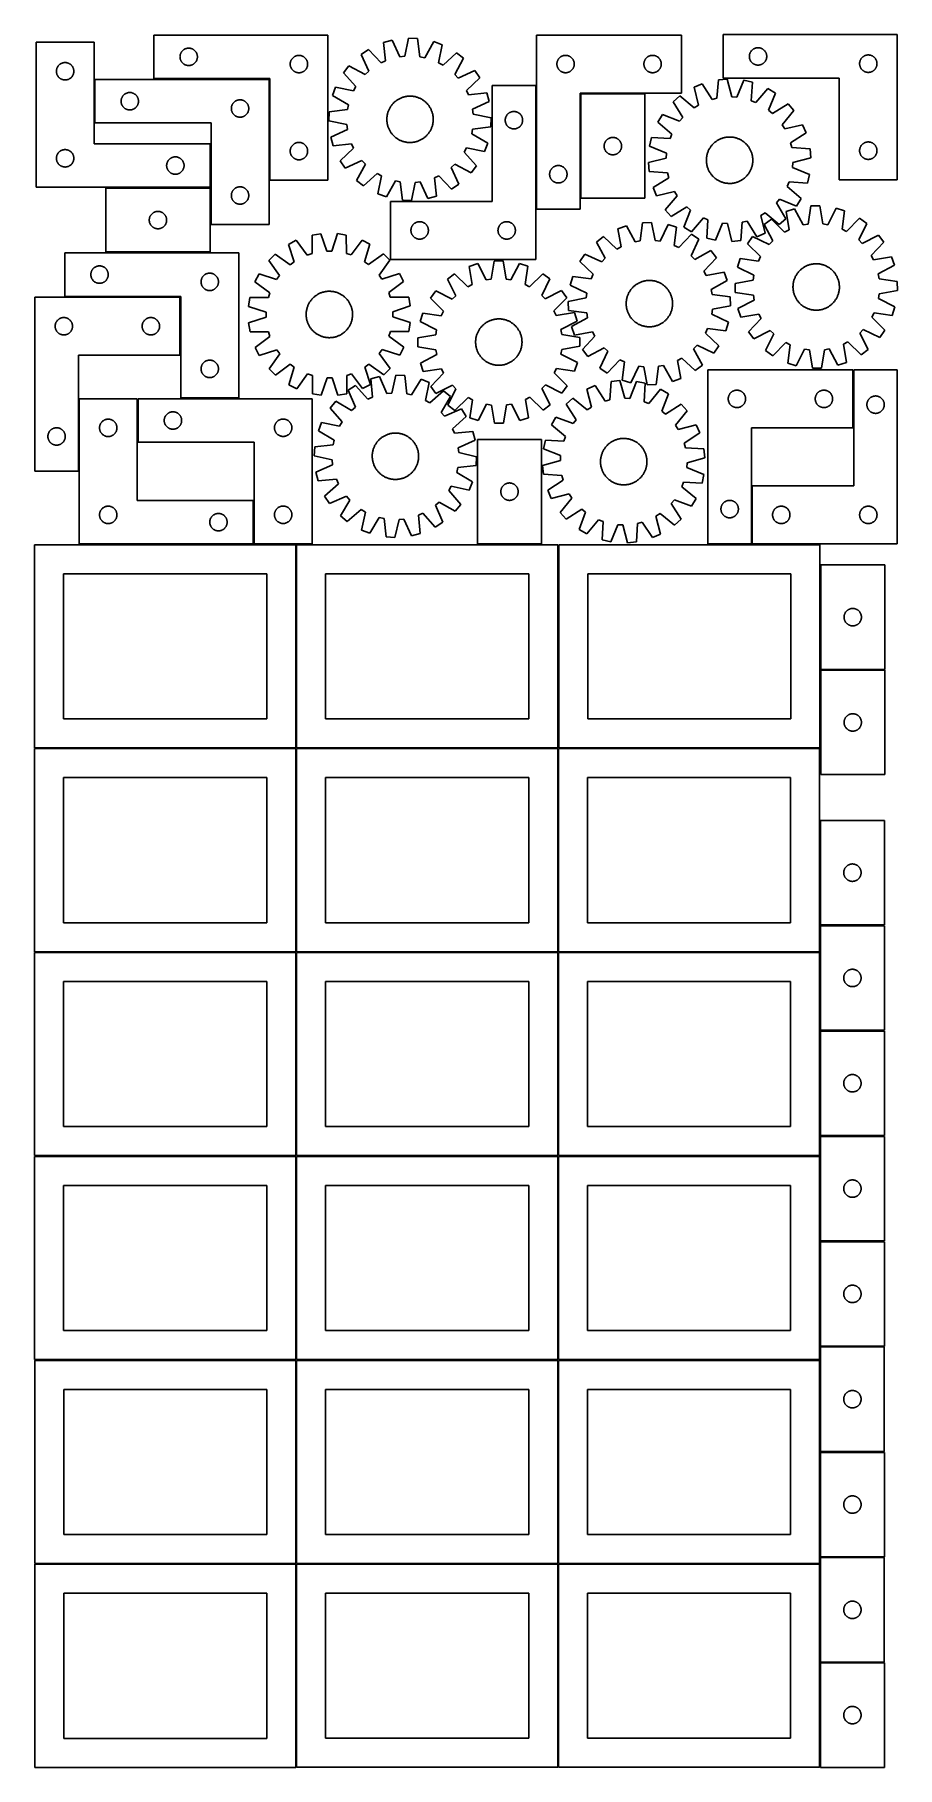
# Model space of a CAD drawing. Header units: millimetres. Extents: x 7 to 1493, y 7 to 2993.
import ezdxf

# ---------------------------------------------------------------- set-up
doc = ezdxf.new("R2010")
doc.units = ezdxf.units.MM
doc.layers.add('COMMON', color=5, linetype='CONTINUOUS', true_color=0x0000ff)
doc.layers.add('CUT', color=7, linetype='CONTINUOUS', true_color=0x000000)

msp = doc.modelspace()

# ---------------------------------------------------------------- linework, layer by layer
at = {"layer": 'COMMON'}
for p, q in [((109.775477, 2841.218297), (109.775477, 2916.218297)), ((212.025478, 2916.968297), (410.525477, 2916.968297)), ((411.275477, 2916.218297), (411.275477, 2742.718298)), ((870.896566, 2692.8218), (870.896566, 2906.022736)), ((947.396566, 2891.321799), (947.396566, 2711.321799)), ((1058.146567, 2892.0718), (948.146567, 2892.0718)), ((309.775477, 2730.315705), (309.775477, 2805.315705)), ((309.025476, 2729.565705), (129.025476, 2729.565705)), ((309.775477, 2666.218297), (309.775477, 2728.815704)), ((129.025476, 2618.065703), (309.025476, 2618.065703)), ((58.324302, 2541.565702), (256.824301, 2541.565702)), ((257.574301, 2540.815702), (257.574301, 2440.815702)), ((1417.709021, 2415.635391), (1417.709021, 2315.635391)), ((184.089204, 2365.623916), (184.089204, 2290.815702)), ((358.324302, 2366.565703), (258.324302, 2366.565703)), ((1242.709021, 2215.635391), (1242.709021, 2115.635391)), ((384.089204, 2190.623916), (384.089204, 2115.815702)), ((383.339204, 2114.873916), (83.339204, 2114.873916)), ((457.274768, 1764.148695), (457.274768, 2114.123915)), ((769.945518, 2114.898695), (879.945518, 2114.898695)), ((1241.959021, 2114.885391), (1166.959021, 2114.885391)), ((1360.15171, 2114.885391), (1243.459022, 2114.885391)), ((1360.90171, 2079.328884), (1360.90171, 1899.328884)), ((1360.90171, 1897.828883), (1360.90171, 1764.13539)), ((1471.651711, 1898.578884), (1361.651711, 1898.578884)), ((456.524767, 1763.373915), (6.524767, 1763.373915)), ((457.274768, 1412.648694), (457.274768, 1762.623914)), ((908.024768, 1763.398695), (458.024768, 1763.398695)), ((1359.549609, 1763.38539), (910.15171, 1763.38539)), ((1361.074237, 1458.100617), (1471.074237, 1458.100617)), ((456.524767, 1411.873914), (6.524767, 1411.873914)), ((908.024768, 1411.898694), (458.049608, 1411.898694)), ((908.799609, 1061.148693), (908.799609, 1411.135388)), ((1359.549609, 1411.885389), (909.549609, 1411.885389)), ((1471.074237, 1276.600617), (1361.074237, 1276.600617)), ((458.049608, 1060.398692), (908.049608, 1060.398692)), ((908.799608, 1059.635387), (908.799608, 709.648692)), ((1359.549609, 1060.385388), (909.549609, 1060.385388)), ((1361.074237, 913.453335), (1471.074237, 913.453335)), ((1360.299609, 731.203334), (1360.299609, 709.635387)), ((1471.04961, 731.953335), (1361.074237, 731.953335)), ((456.524767, 708.799513), (6.549607, 708.799513)), ((457.299608, 358.148691), (457.299608, 708.049512)), ((908.049608, 708.898692), (458.049608, 708.898692)), ((908.799609, 358.148691), (908.799609, 708.135386)), ((909.549609, 708.885386), (1359.549609, 708.885386)), ((1360.299609, 708.135386), (1360.299609, 551.203334)), ((1471.04961, 368.820955), (1361.074237, 368.820955)), ((456.549607, 357.299512), (6.549607, 357.299512)), ((457.299608, 6.64869), (457.299608, 356.549511)), ((908.049608, 357.398691), (458.049608, 357.398691)), ((908.799609, 6.64869), (908.799609, 356.635385)), ((1359.549609, 357.385386), (909.549609, 357.385386)), ((1360.299609, 356.635385), (1360.299609, 188.070954)), ((1361.074237, 187.320953), (1471.04961, 187.320953))]:
    msp.add_line(p, q, dxfattribs=at)
at = {"layer": 'CUT'}
for p, q in [((512.025478, 2992.718298), (212.025478, 2992.718298)), ((212.025478, 2992.718298), (212.025478, 2917.718298)), ((512.025478, 2742.718298), (512.025478, 2992.718298)), ((651.014573, 2987.504057), (644.721073, 2956.369404)), ((666.390175, 2986.937153), (651.014573, 2987.504057)), ((670.37381, 2955.423578), (666.390175, 2986.937153)), ((871.646566, 2992.8218), (871.646566, 2692.8218)), ((1121.646566, 2992.8218), (871.646566, 2992.8218)), ((1121.646566, 2892.8218), (1121.646566, 2992.8218)), ((1493.425525, 2993.476354), (1193.425525, 2993.476354)), ((1193.425525, 2993.476354), (1193.425525, 2918.476354)), ((1493.425525, 2743.476354), (1493.425525, 2993.476354)), ((109.025476, 2980.315705), (9.025476, 2980.315705)), ((9.025476, 2980.315705), (9.025476, 2730.315705)), ((109.025476, 2805.315705), (109.025476, 2980.315705)), ((257.10498, 2956.760613), (257.204159, 2957.526657)), ((257.204159, 2957.526657), (257.342642, 2958.286579)), ((257.342642, 2958.286579), (257.520062, 2959.038365)), ((257.520062, 2959.038365), (257.735947, 2959.780021)), ((257.735947, 2959.780021), (257.989725, 2960.50958)), ((257.989725, 2960.50958), (258.280724, 2961.225107)), ((258.280724, 2961.225107), (258.608172, 2961.924705)), ((258.608172, 2961.924705), (258.971199, 2962.606519)), ((258.971199, 2962.606519), (259.368844, 2963.268741)), ((259.368844, 2963.268741), (259.800053, 2963.909615)), ((259.800053, 2963.909615), (260.263681, 2964.527441)), ((260.263681, 2964.527441), (260.758499, 2965.12058)), ((260.758499, 2965.12058), (261.283195, 2965.687461)), ((261.283195, 2965.687461), (261.836378, 2966.226579)), ((261.836378, 2966.226579), (262.41658, 2966.736505)), ((262.41658, 2966.736505), (263.022264, 2967.215887)), ((263.022264, 2967.215887), (263.651822, 2967.663453)), ((263.651822, 2967.663453), (264.303586, 2968.078018)), ((264.303586, 2968.078018), (264.975827, 2968.45848)), ((264.975827, 2968.45848), (265.666762, 2968.803832)), ((265.666762, 2968.803832), (266.374559, 2969.113158)), ((266.374559, 2969.113158), (267.097342, 2969.385637)), ((267.097342, 2969.385637), (267.833193, 2969.620546)), ((267.833193, 2969.620546), (268.580162, 2969.817264)), ((268.580162, 2969.817264), (269.336266, 2969.975268)), ((269.336266, 2969.975268), (270.099502, 2970.094138)), ((270.099502, 2970.094138), (270.867846, 2970.173561)), ((270.867846, 2970.173561), (271.639259, 2970.213325)), ((271.639259, 2970.213325), (272.411696, 2970.213325)), ((272.411696, 2970.213325), (273.18311, 2970.173561)), ((273.18311, 2970.173561), (273.951453, 2970.094138)), ((273.951453, 2970.094138), (274.714689, 2969.975268)), ((274.714689, 2969.975268), (275.470794, 2969.817264)), ((275.470794, 2969.817264), (276.217762, 2969.620546)), ((276.217762, 2969.620546), (276.953613, 2969.385637)), ((276.953613, 2969.385637), (277.676396, 2969.113158)), ((277.676396, 2969.113158), (278.384194, 2968.803832)), ((278.384194, 2968.803832), (279.075129, 2968.45848)), ((279.075129, 2968.45848), (279.74737, 2968.078018)), ((279.74737, 2968.078018), (280.399134, 2967.663453)), ((280.399134, 2967.663453), (281.028692, 2967.215887)), ((281.028692, 2967.215887), (281.634375, 2966.736505)), ((281.634375, 2966.736505), (282.214578, 2966.226579)), ((282.214578, 2966.226579), (282.767761, 2965.687461)), ((282.767761, 2965.687461), (283.292457, 2965.12058)), ((283.292457, 2965.12058), (283.787275, 2964.527441)), ((283.787275, 2964.527441), (284.250903, 2963.909615)), ((284.250903, 2963.909615), (284.682111, 2963.268741)), ((284.682111, 2963.268741), (285.079756, 2962.606519)), ((285.079756, 2962.606519), (285.442784, 2961.924705)), ((285.442784, 2961.924705), (285.770231, 2961.225107)), ((285.770231, 2961.225107), (286.06123, 2960.50958)), ((286.06123, 2960.50958), (286.315008, 2959.780021)), ((286.315008, 2959.780021), (286.530894, 2959.038365)), ((286.530894, 2959.038365), (286.708313, 2958.286579)), ((286.708313, 2958.286579), (286.846796, 2957.526657)), ((286.846796, 2957.526657), (286.945976, 2956.760613)), ((457.097342, 2956.885637), (457.833193, 2957.120546)), ((457.833193, 2957.120546), (458.580162, 2957.317264)), ((458.580162, 2957.317264), (459.336266, 2957.475268)), ((459.336266, 2957.475268), (460.099502, 2957.594138)), ((460.099502, 2957.594138), (460.867846, 2957.673561)), ((460.867846, 2957.673561), (461.639259, 2957.713325)), ((461.639259, 2957.713325), (462.411696, 2957.713325)), ((462.411696, 2957.713325), (463.18311, 2957.673561)), ((463.18311, 2957.673561), (463.951453, 2957.594138)), ((463.951453, 2957.594138), (464.714689, 2957.475268)), ((464.714689, 2957.475268), (465.470794, 2957.317264)), ((465.470794, 2957.317264), (466.217762, 2957.120546)), ((466.217762, 2957.120546), (466.953613, 2956.885637)), ((581.995065, 2967.85839), (569.222723, 2959.279472)), ((569.222723, 2959.279472), (582.431665, 2930.391783)), ((603.741108, 2944.704894), (581.995065, 2967.85839)), ((622.681731, 2984.081207), (607.88348, 2979.869043)), ((607.88348, 2979.869043), (611.519144, 2948.31343)), ((636.208623, 2955.341027), (622.681731, 2984.081207)), ((694.394028, 2981.437147), (678.787417, 2953.771131)), ((708.841912, 2976.146666), (694.394028, 2981.437147)), ((702.892344, 2944.944464), (708.841912, 2976.146666)), ((733.775563, 2962.262183), (710.383526, 2940.772946)), ((745.881469, 2952.765995), (733.775563, 2962.262183)), ((916.355285, 2956.857552), (917.084844, 2957.111331)), ((917.084844, 2957.111331), (917.826499, 2957.327216)), ((917.826499, 2957.327216), (918.578285, 2957.504635)), ((918.578285, 2957.504635), (919.338208, 2957.643119)), ((919.338208, 2957.643119), (920.104251, 2957.742298)), ((920.104251, 2957.742298), (920.874385, 2957.801912)), ((920.874385, 2957.801912), (921.646566, 2957.8218)), ((921.646566, 2957.8218), (922.418748, 2957.801912)), ((922.418748, 2957.801912), (923.188881, 2957.742298)), ((923.188881, 2957.742298), (923.954925, 2957.643119)), ((923.954925, 2957.643119), (924.714847, 2957.504635)), ((924.714847, 2957.504635), (925.466633, 2957.327216)), ((925.466633, 2957.327216), (926.208289, 2957.111331)), ((926.208289, 2957.111331), (926.937848, 2956.857552)), ((1066.355285, 2956.857552), (1067.084844, 2957.111331)), ((1067.084844, 2957.111331), (1067.826499, 2957.327216)), ((1067.826499, 2957.327216), (1068.578285, 2957.504635)), ((1068.578285, 2957.504635), (1069.338208, 2957.643119)), ((1069.338208, 2957.643119), (1070.104251, 2957.742298)), ((1070.104251, 2957.742298), (1070.874385, 2957.801912)), ((1070.874385, 2957.801912), (1071.646566, 2957.8218)), ((1071.646566, 2957.8218), (1072.418748, 2957.801912)), ((1072.418748, 2957.801912), (1073.188881, 2957.742298)), ((1073.188881, 2957.742298), (1073.954925, 2957.643119)), ((1073.954925, 2957.643119), (1074.714847, 2957.504635)), ((1074.714847, 2957.504635), (1075.466633, 2957.327216)), ((1075.466633, 2957.327216), (1076.208289, 2957.111331)), ((1076.208289, 2957.111331), (1076.937848, 2956.857552)), ((1238.445414, 2956.748535), (1238.505027, 2957.518669)), ((1238.505027, 2957.518669), (1238.604207, 2958.284713)), ((1238.604207, 2958.284713), (1238.74269, 2959.044635)), ((1238.74269, 2959.044635), (1238.920109, 2959.796421)), ((1238.920109, 2959.796421), (1239.135994, 2960.538076)), ((1239.135994, 2960.538076), (1239.389773, 2961.267635)), ((1239.389773, 2961.267635), (1239.680771, 2961.983163)), ((1239.680771, 2961.983163), (1240.008219, 2962.682761)), ((1240.008219, 2962.682761), (1240.371246, 2963.364575)), ((1240.371246, 2963.364575), (1240.768892, 2964.026797)), ((1240.768892, 2964.026797), (1241.2001, 2964.66767)), ((1241.2001, 2964.66767), (1241.663728, 2965.285496)), ((1241.663728, 2965.285496), (1242.158546, 2965.878636)), ((1242.158546, 2965.878636), (1242.683242, 2966.445516)), ((1242.683242, 2966.445516), (1243.236425, 2966.984634)), ((1243.236425, 2966.984634), (1243.816627, 2967.494561)), ((1243.816627, 2967.494561), (1244.422311, 2967.973943)), ((1244.422311, 2967.973943), (1245.051869, 2968.421509)), ((1245.051869, 2968.421509), (1245.703633, 2968.836073)), ((1245.703633, 2968.836073), (1246.375874, 2969.216536)), ((1246.375874, 2969.216536), (1247.066809, 2969.561888)), ((1247.066809, 2969.561888), (1247.774607, 2969.871213)), ((1247.774607, 2969.871213), (1248.497389, 2970.143692)), ((1248.497389, 2970.143692), (1249.233241, 2970.378602)), ((1249.233241, 2970.378602), (1249.980209, 2970.57532)), ((1249.980209, 2970.57532), (1250.736314, 2970.733323)), ((1250.736314, 2970.733323), (1251.49955, 2970.852194)), ((1251.49955, 2970.852194), (1252.267893, 2970.931617)), ((1252.267893, 2970.931617), (1253.039306, 2970.971381)), ((1253.039306, 2970.971381), (1253.811744, 2970.971381)), ((1253.811744, 2970.971381), (1254.583157, 2970.931617)), ((1254.583157, 2970.931617), (1255.3515, 2970.852194)), ((1255.3515, 2970.852194), (1256.114736, 2970.733323)), ((1256.114736, 2970.733323), (1256.870841, 2970.57532)), ((1256.870841, 2970.57532), (1257.61781, 2970.378602)), ((1257.61781, 2970.378602), (1258.353661, 2970.143692)), ((1258.353661, 2970.143692), (1259.076443, 2969.871213)), ((1259.076443, 2969.871213), (1259.784241, 2969.561888)), ((1259.784241, 2969.561888), (1260.475176, 2969.216536)), ((1260.475176, 2969.216536), (1261.147417, 2968.836073)), ((1261.147417, 2968.836073), (1261.799181, 2968.421509)), ((1261.799181, 2968.421509), (1262.428739, 2967.973943)), ((1262.428739, 2967.973943), (1263.034423, 2967.494561)), ((1263.034423, 2967.494561), (1263.614625, 2966.984634)), ((1263.614625, 2966.984634), (1264.167808, 2966.445516)), ((1264.167808, 2966.445516), (1264.692504, 2965.878636)), ((1264.692504, 2965.878636), (1265.187322, 2965.285496)), ((1265.187322, 2965.285496), (1265.65095, 2964.66767)), ((1265.65095, 2964.66767), (1266.082158, 2964.026797)), ((1266.082158, 2964.026797), (1266.479804, 2963.364575)), ((1266.479804, 2963.364575), (1266.842831, 2962.682761)), ((1266.842831, 2962.682761), (1267.170279, 2961.983163)), ((1267.170279, 2961.983163), (1267.461277, 2961.267635)), ((1267.461277, 2961.267635), (1267.715056, 2960.538076)), ((1267.715056, 2960.538076), (1267.930941, 2959.796421)), ((1267.930941, 2959.796421), (1268.10836, 2959.044635)), ((1268.10836, 2959.044635), (1268.246843, 2958.284713)), ((1268.246843, 2958.284713), (1268.346023, 2957.518669)), ((1268.346023, 2957.518669), (1268.405636, 2956.748535)), ((1436.375874, 2956.716536), (1437.066809, 2957.061888)), ((1437.066809, 2957.061888), (1437.774607, 2957.371213)), ((1437.774607, 2957.371213), (1438.497389, 2957.643692)), ((1438.497389, 2957.643692), (1439.233241, 2957.878602)), ((1439.233241, 2957.878602), (1439.980209, 2958.07532)), ((1439.980209, 2958.07532), (1440.736314, 2958.233323)), ((1440.736314, 2958.233323), (1441.49955, 2958.352194)), ((1441.49955, 2958.352194), (1442.267893, 2958.431617)), ((1442.267893, 2958.431617), (1443.039306, 2958.471381)), ((1443.039306, 2958.471381), (1443.811744, 2958.471381)), ((1443.811744, 2958.471381), (1444.583157, 2958.431617)), ((1444.583157, 2958.431617), (1445.3515, 2958.352194)), ((1445.3515, 2958.352194), (1446.114736, 2958.233323)), ((1446.114736, 2958.233323), (1446.870841, 2958.07532)), ((1446.870841, 2958.07532), (1447.61781, 2957.878602)), ((1447.61781, 2957.878602), (1448.353661, 2957.643692)), ((1448.353661, 2957.643692), (1449.076443, 2957.371213)), ((1449.076443, 2957.371213), (1449.784241, 2957.061888)), ((1449.784241, 2957.061888), (1450.475176, 2956.716536)), ((44.025476, 2930.315705), (44.045364, 2931.087886)), ((44.045364, 2929.543523), (44.025476, 2930.315705)), ((44.045364, 2931.087886), (44.104978, 2931.85802)), ((44.104978, 2928.77339), (44.045364, 2929.543523)), ((44.104978, 2931.85802), (44.204157, 2932.624063)), ((44.204157, 2928.007346), (44.104978, 2928.77339)), ((44.204157, 2932.624063), (44.34264, 2933.383986)), ((44.34264, 2927.247424), (44.204157, 2928.007346)), ((44.34264, 2933.383986), (44.52006, 2934.135771)), ((44.52006, 2926.495638), (44.34264, 2927.247424)), ((44.52006, 2934.135771), (44.735945, 2934.877427)), ((44.735945, 2934.877427), (44.989723, 2935.606986)), ((44.989723, 2935.606986), (45.280722, 2936.322513)), ((45.280722, 2936.322513), (45.60817, 2937.022112)), ((45.60817, 2937.022112), (45.971197, 2937.703926)), ((45.971197, 2937.703926), (46.368842, 2938.366148)), ((46.368842, 2938.366148), (46.800051, 2939.007021)), ((46.800051, 2939.007021), (47.263679, 2939.624847)), ((47.263679, 2939.624847), (47.758497, 2940.217986)), ((47.758497, 2940.217986), (48.283193, 2940.784867)), ((48.283193, 2940.784867), (48.836376, 2941.323985)), ((48.836376, 2941.323985), (49.416578, 2941.833911)), ((49.416578, 2941.833911), (50.022262, 2942.313293)), ((50.022262, 2942.313293), (50.65182, 2942.76086)), ((50.65182, 2942.76086), (51.303584, 2943.175424)), ((51.303584, 2943.175424), (51.975825, 2943.555887)), ((51.975825, 2943.555887), (52.66676, 2943.901239)), ((52.66676, 2943.901239), (53.374557, 2944.210564)), ((53.374557, 2944.210564), (54.09734, 2944.483043)), ((54.09734, 2944.483043), (54.833191, 2944.717953)), ((54.833191, 2944.717953), (55.58016, 2944.91467)), ((55.58016, 2944.91467), (56.336264, 2945.072674)), ((56.336264, 2945.072674), (57.0995, 2945.191545)), ((57.0995, 2945.191545), (57.867844, 2945.270968)), ((57.867844, 2945.270968), (58.639257, 2945.310732)), ((58.639257, 2945.310732), (59.411694, 2945.310732)), ((59.411694, 2945.310732), (60.183108, 2945.270968)), ((60.183108, 2945.270968), (60.951451, 2945.191545)), ((60.951451, 2945.191545), (61.714687, 2945.072674)), ((61.714687, 2945.072674), (62.470792, 2944.91467)), ((62.470792, 2944.91467), (63.21776, 2944.717953)), ((63.21776, 2944.717953), (63.953611, 2944.483043)), ((63.953611, 2944.483043), (64.676394, 2944.210564)), ((64.676394, 2944.210564), (65.384192, 2943.901239)), ((65.384192, 2943.901239), (66.075127, 2943.555887)), ((66.075127, 2943.555887), (66.747368, 2943.175424)), ((66.747368, 2943.175424), (67.399132, 2942.76086)), ((67.399132, 2942.76086), (68.02869, 2942.313293)), ((68.02869, 2942.313293), (68.634373, 2941.833911)), ((68.634373, 2941.833911), (69.214576, 2941.323985)), ((69.214576, 2941.323985), (69.767759, 2940.784867)), ((69.767759, 2940.784867), (70.292455, 2940.217986)), ((70.292455, 2940.217986), (70.787273, 2939.624847)), ((70.787273, 2939.624847), (71.250901, 2939.007021)), ((71.250901, 2939.007021), (71.682109, 2938.366148)), ((71.682109, 2938.366148), (72.079754, 2937.703926)), ((72.079754, 2937.703926), (72.442782, 2937.022112)), ((72.442782, 2937.022112), (72.770229, 2936.322513)), ((72.770229, 2936.322513), (73.061228, 2935.606986)), ((73.061228, 2935.606986), (73.315006, 2934.877427)), ((73.315006, 2934.877427), (73.530892, 2934.135771)), ((73.530892, 2934.135771), (73.708311, 2933.383986)), ((73.708311, 2927.247424), (73.530892, 2926.495638)), ((73.708311, 2933.383986), (73.846794, 2932.624063)), ((73.846794, 2928.007346), (73.708311, 2927.247424)), ((73.846794, 2932.624063), (73.945974, 2931.85802)), ((73.945974, 2928.77339), (73.846794, 2928.007346)), ((73.945974, 2931.85802), (74.005587, 2931.087886)), ((74.005587, 2929.543523), (73.945974, 2928.77339)), ((74.005587, 2931.087886), (74.025476, 2930.315705)), ((74.025476, 2930.315705), (74.005587, 2929.543523)), ((257.025478, 2955.218298), (257.045366, 2955.99048)), ((257.045366, 2954.446117), (257.025478, 2955.218298)), ((257.045366, 2955.99048), (257.10498, 2956.760613)), ((257.10498, 2953.675983), (257.045366, 2954.446117)), ((257.204159, 2952.90994), (257.10498, 2953.675983)), ((257.342642, 2952.150017), (257.204159, 2952.90994)), ((257.520062, 2951.398231), (257.342642, 2952.150017)), ((257.735947, 2950.656576), (257.520062, 2951.398231)), ((257.989725, 2949.927017), (257.735947, 2950.656576)), ((258.280724, 2949.21149), (257.989725, 2949.927017)), ((258.608172, 2948.511891), (258.280724, 2949.21149)), ((258.971199, 2947.830077), (258.608172, 2948.511891)), ((259.368844, 2947.167855), (258.971199, 2947.830077)), ((259.800053, 2946.526982), (259.368844, 2947.167855)), ((260.263681, 2945.909156), (259.800053, 2946.526982)), ((260.758499, 2945.316016), (260.263681, 2945.909156)), ((261.283195, 2944.749136), (260.758499, 2945.316016)), ((261.836378, 2944.210018), (261.283195, 2944.749136)), ((262.41658, 2943.700092), (261.836378, 2944.210018)), ((263.022264, 2943.22071), (262.41658, 2943.700092)), ((263.651822, 2942.773143), (263.022264, 2943.22071)), ((264.303586, 2942.358579), (263.651822, 2942.773143)), ((264.975827, 2941.978116), (264.303586, 2942.358579)), ((265.666762, 2941.632764), (264.975827, 2941.978116)), ((266.374559, 2941.323439), (265.666762, 2941.632764)), ((267.097342, 2941.05096), (266.374559, 2941.323439)), ((267.833193, 2940.81605), (267.097342, 2941.05096)), ((268.580162, 2940.619333), (267.833193, 2940.81605)), ((269.336266, 2940.461329), (268.580162, 2940.619333)), ((270.099502, 2940.342458), (269.336266, 2940.461329)), ((270.867846, 2940.263035), (270.099502, 2940.342458)), ((271.639259, 2940.223271), (270.867846, 2940.263035)), ((272.411696, 2940.223271), (271.639259, 2940.223271)), ((273.18311, 2940.263035), (272.411696, 2940.223271)), ((273.951453, 2940.342458), (273.18311, 2940.263035)), ((274.714689, 2940.461329), (273.951453, 2940.342458)), ((275.470794, 2940.619333), (274.714689, 2940.461329)), ((276.217762, 2940.81605), (275.470794, 2940.619333)), ((276.953613, 2941.05096), (276.217762, 2940.81605)), ((277.676396, 2941.323439), (276.953613, 2941.05096)), ((278.384194, 2941.632764), (277.676396, 2941.323439)), ((279.075129, 2941.978116), (278.384194, 2941.632764)), ((279.74737, 2942.358579), (279.075129, 2941.978116)), ((280.399134, 2942.773143), (279.74737, 2942.358579)), ((281.028692, 2943.22071), (280.399134, 2942.773143)), ((281.634375, 2943.700092), (281.028692, 2943.22071)), ((282.214578, 2944.210018), (281.634375, 2943.700092)), ((282.767761, 2944.749136), (282.214578, 2944.210018)), ((283.292457, 2945.316016), (282.767761, 2944.749136)), ((283.787275, 2945.909156), (283.292457, 2945.316016)), ((284.250903, 2946.526982), (283.787275, 2945.909156)), ((284.682111, 2947.167855), (284.250903, 2946.526982)), ((285.079756, 2947.830077), (284.682111, 2947.167855)), ((285.442784, 2948.511891), (285.079756, 2947.830077)), ((285.770231, 2949.21149), (285.442784, 2948.511891)), ((286.06123, 2949.927017), (285.770231, 2949.21149)), ((286.315008, 2950.656576), (286.06123, 2949.927017)), ((286.530894, 2951.398231), (286.315008, 2950.656576)), ((286.708313, 2952.150017), (286.530894, 2951.398231)), ((286.846796, 2952.90994), (286.708313, 2952.150017)), ((286.945976, 2953.675983), (286.846796, 2952.90994)), ((286.945976, 2956.760613), (287.005589, 2955.99048)), ((287.005589, 2954.446117), (286.945976, 2953.675983)), ((287.005589, 2955.99048), (287.025478, 2955.218298)), ((287.025478, 2955.218298), (287.005589, 2954.446117)), ((447.025478, 2942.718298), (447.045366, 2943.49048)), ((447.045366, 2941.946117), (447.025478, 2942.718298)), ((447.045366, 2943.49048), (447.10498, 2944.260613)), ((447.10498, 2941.175983), (447.045366, 2941.946117)), ((447.10498, 2944.260613), (447.204159, 2945.026657)), ((447.204159, 2940.40994), (447.10498, 2941.175983)), ((447.204159, 2945.026657), (447.342642, 2945.786579)), ((447.342642, 2939.650017), (447.204159, 2940.40994)), ((447.342642, 2945.786579), (447.520062, 2946.538365)), ((447.520062, 2938.898231), (447.342642, 2939.650017)), ((447.520062, 2946.538365), (447.735947, 2947.280021)), ((447.735947, 2938.156576), (447.520062, 2938.898231)), ((447.735947, 2947.280021), (447.989725, 2948.00958)), ((447.989725, 2937.427017), (447.735947, 2938.156576)), ((447.989725, 2948.00958), (448.280724, 2948.725107)), ((448.280724, 2936.71149), (447.989725, 2937.427017)), ((448.280724, 2948.725107), (448.608172, 2949.424705)), ((448.608172, 2936.011891), (448.280724, 2936.71149)), ((448.608172, 2949.424705), (448.971199, 2950.106519)), ((448.971199, 2935.330077), (448.608172, 2936.011891)), ((448.971199, 2950.106519), (449.368844, 2950.768741)), ((449.368844, 2934.667855), (448.971199, 2935.330077)), ((449.368844, 2950.768741), (449.800053, 2951.409615)), ((449.800053, 2934.026982), (449.368844, 2934.667855)), ((449.800053, 2951.409615), (450.263681, 2952.027441)), ((450.263681, 2933.409156), (449.800053, 2934.026982)), ((450.263681, 2952.027441), (450.758499, 2952.62058)), ((450.758499, 2932.816016), (450.263681, 2933.409156)), ((450.758499, 2952.62058), (451.283195, 2953.187461)), ((451.283195, 2932.249136), (450.758499, 2932.816016)), ((451.283195, 2953.187461), (451.836378, 2953.726579)), ((451.836378, 2931.710018), (451.283195, 2932.249136)), ((451.836378, 2953.726579), (452.41658, 2954.236505)), ((452.41658, 2931.200092), (451.836378, 2931.710018)), ((452.41658, 2954.236505), (453.022264, 2954.715887)), ((453.022264, 2930.72071), (452.41658, 2931.200092)), ((453.022264, 2954.715887), (453.651822, 2955.163453)), ((453.651822, 2930.273143), (453.022264, 2930.72071)), ((453.651822, 2955.163453), (454.303586, 2955.578018)), ((454.303586, 2929.858579), (453.651822, 2930.273143)), ((454.303586, 2955.578018), (454.975827, 2955.95848)), ((454.975827, 2929.478116), (454.303586, 2929.858579)), ((454.975827, 2955.95848), (455.666762, 2956.303832)), ((455.666762, 2929.132764), (454.975827, 2929.478116)), ((455.666762, 2956.303832), (456.374559, 2956.613158)), ((456.374559, 2928.823439), (455.666762, 2929.132764)), ((456.374559, 2956.613158), (457.097342, 2956.885637)), ((457.097342, 2928.55096), (456.374559, 2928.823439)), ((457.833193, 2928.31605), (457.097342, 2928.55096)), ((458.580162, 2928.119333), (457.833193, 2928.31605)), ((459.336266, 2927.961329), (458.580162, 2928.119333)), ((460.099502, 2927.842458), (459.336266, 2927.961329)), ((460.867846, 2927.763035), (460.099502, 2927.842458)), ((461.639259, 2927.723271), (460.867846, 2927.763035)), ((462.411696, 2927.723271), (461.639259, 2927.723271)), ((463.18311, 2927.763035), (462.411696, 2927.723271)), ((463.951453, 2927.842458), (463.18311, 2927.763035)), ((464.714689, 2927.961329), (463.951453, 2927.842458)), ((465.470794, 2928.119333), (464.714689, 2927.961329)), ((466.217762, 2928.31605), (465.470794, 2928.119333)), ((466.953613, 2928.55096), (466.217762, 2928.31605)), ((466.953613, 2956.885637), (467.676396, 2956.613158)), ((467.676396, 2928.823439), (466.953613, 2928.55096)), ((467.676396, 2956.613158), (468.384194, 2956.303832)), ((468.384194, 2929.132764), (467.676396, 2928.823439)), ((468.384194, 2956.303832), (469.075129, 2955.95848)), ((469.075129, 2929.478116), (468.384194, 2929.132764)), ((469.075129, 2955.95848), (469.74737, 2955.578018)), ((469.74737, 2929.858579), (469.075129, 2929.478116)), ((469.74737, 2955.578018), (470.399134, 2955.163453)), ((470.399134, 2930.273143), (469.74737, 2929.858579)), ((470.399134, 2955.163453), (471.028692, 2954.715887)), ((471.028692, 2930.72071), (470.399134, 2930.273143)), ((471.028692, 2954.715887), (471.634375, 2954.236505)), ((471.634375, 2931.200092), (471.028692, 2930.72071)), ((471.634375, 2954.236505), (472.214578, 2953.726579)), ((472.214578, 2931.710018), (471.634375, 2931.200092)), ((472.214578, 2953.726579), (472.767761, 2953.187461)), ((472.767761, 2932.249136), (472.214578, 2931.710018)), ((472.767761, 2953.187461), (473.292457, 2952.62058)), ((473.292457, 2932.816016), (472.767761, 2932.249136)), ((473.292457, 2952.62058), (473.787275, 2952.027441)), ((473.787275, 2933.409156), (473.292457, 2932.816016)), ((473.787275, 2952.027441), (474.250903, 2951.409615)), ((474.250903, 2934.026982), (473.787275, 2933.409156)), ((474.250903, 2951.409615), (474.682111, 2950.768741)), ((474.682111, 2934.667855), (474.250903, 2934.026982)), ((474.682111, 2950.768741), (475.079756, 2950.106519)), ((475.079756, 2935.330077), (474.682111, 2934.667855)), ((475.079756, 2950.106519), (475.442784, 2949.424705)), ((475.442784, 2936.011891), (475.079756, 2935.330077)), ((475.442784, 2949.424705), (475.770231, 2948.725107)), ((475.770231, 2936.71149), (475.442784, 2936.011891)), ((475.770231, 2948.725107), (476.06123, 2948.00958)), ((476.06123, 2937.427017), (475.770231, 2936.71149)), ((476.06123, 2948.00958), (476.315008, 2947.280021)), ((476.315008, 2938.156576), (476.06123, 2937.427017)), ((476.315008, 2947.280021), (476.530894, 2946.538365)), ((476.530894, 2938.898231), (476.315008, 2938.156576)), ((476.530894, 2946.538365), (476.708313, 2945.786579)), ((476.708313, 2939.650017), (476.530894, 2938.898231)), ((476.708313, 2945.786579), (476.846796, 2945.026657)), ((476.846796, 2940.40994), (476.708313, 2939.650017)), ((476.846796, 2945.026657), (476.945976, 2944.260613)), ((476.945976, 2941.175983), (476.846796, 2940.40994)), ((476.945976, 2944.260613), (477.005589, 2943.49048)), ((477.005589, 2941.946117), (476.945976, 2941.175983)), ((477.005589, 2943.49048), (477.025478, 2942.718298)), ((477.025478, 2942.718298), (477.005589, 2941.946117)), ((548.312873, 2939.856702), (538.816685, 2927.750796)), ((538.816685, 2927.750796), (560.305923, 2904.358758)), ((576.149413, 2924.556316), (548.312873, 2939.856702)), ((582.431665, 2930.391783), (576.149413, 2924.556316)), ((611.519144, 2948.31343), (603.741108, 2944.704894)), ((644.721073, 2956.369404), (636.208623, 2955.341027)), ((678.787417, 2953.771131), (670.37381, 2955.423578)), ((710.383526, 2940.772946), (702.892344, 2944.944464)), ((730.581083, 2924.929456), (745.881469, 2952.765995)), ((765.30424, 2931.856145), (736.41655, 2918.647204)), ((773.883157, 2919.083803), (765.30424, 2931.856145)), ((906.651539, 2943.208019), (906.691303, 2943.979432)), ((906.651539, 2942.435582), (906.651539, 2943.208019)), ((906.691303, 2941.664168), (906.651539, 2942.435582)), ((906.691303, 2943.979432), (906.770726, 2944.747776)), ((906.770726, 2940.895825), (906.691303, 2941.664168)), ((906.770726, 2944.747776), (906.889597, 2945.511012)), ((906.889597, 2940.132589), (906.770726, 2940.895825)), ((906.889597, 2945.511012), (907.047601, 2946.267116)), ((907.047601, 2939.376484), (906.889597, 2940.132589)), ((907.047601, 2946.267116), (907.244318, 2947.014085)), ((907.244318, 2938.629516), (907.047601, 2939.376484)), ((907.244318, 2947.014085), (907.479228, 2947.749936)), ((907.479228, 2937.893664), (907.244318, 2938.629516)), ((907.479228, 2947.749936), (907.751707, 2948.472719)), ((907.751707, 2937.170882), (907.479228, 2937.893664)), ((907.751707, 2948.472719), (908.061032, 2949.180516)), ((908.061032, 2936.463084), (907.751707, 2937.170882)), ((908.061032, 2949.180516), (908.406384, 2949.871451)), ((908.406384, 2935.772149), (908.061032, 2936.463084)), ((908.406384, 2949.871451), (908.786847, 2950.543692)), ((908.786847, 2935.099908), (908.406384, 2935.772149)), ((908.786847, 2950.543692), (909.201411, 2951.195456)), ((909.201411, 2934.448144), (908.786847, 2935.099908)), ((909.201411, 2951.195456), (909.648978, 2951.825014)), ((909.648978, 2933.818586), (909.201411, 2934.448144)), ((909.648978, 2951.825014), (910.12836, 2952.430698)), ((910.12836, 2933.212903), (909.648978, 2933.818586)), ((910.12836, 2952.430698), (910.638286, 2953.0109)), ((910.638286, 2932.6327), (910.12836, 2933.212903)), ((910.638286, 2953.0109), (911.177404, 2953.564083)), ((911.177404, 2932.079517), (910.638286, 2932.6327)), ((911.177404, 2953.564083), (911.744284, 2954.088779)), ((911.744284, 2931.554821), (911.177404, 2932.079517)), ((911.744284, 2954.088779), (912.337424, 2954.583597)), ((912.337424, 2931.060003), (911.744284, 2931.554821)), ((912.337424, 2954.583597), (912.95525, 2955.047225)), ((912.95525, 2930.596375), (912.337424, 2931.060003)), ((912.95525, 2955.047225), (913.596123, 2955.478434)), ((913.596123, 2930.165167), (912.95525, 2930.596375)), ((913.596123, 2955.478434), (914.258345, 2955.876079)), ((914.258345, 2929.767522), (913.596123, 2930.165167)), ((914.258345, 2955.876079), (914.940159, 2956.239106)), ((914.940159, 2929.404494), (914.258345, 2929.767522)), ((914.940159, 2956.239106), (915.639758, 2956.566554)), ((915.639758, 2929.077047), (914.940159, 2929.404494)), ((915.639758, 2956.566554), (916.355285, 2956.857552)), ((916.355285, 2928.786048), (915.639758, 2929.077047)), ((917.084844, 2928.532269), (916.355285, 2928.786048)), ((917.826499, 2928.316384), (917.084844, 2928.532269)), ((918.578285, 2928.138965), (917.826499, 2928.316384)), ((919.338208, 2928.000482), (918.578285, 2928.138965)), ((920.104251, 2927.901302), (919.338208, 2928.000482)), ((920.874385, 2927.841689), (920.104251, 2927.901302)), ((921.646566, 2927.8218), (920.874385, 2927.841689)), ((922.418748, 2927.841689), (921.646566, 2927.8218)), ((923.188881, 2927.901302), (922.418748, 2927.841689)), ((923.954925, 2928.000482), (923.188881, 2927.901302)), ((924.714847, 2928.138965), (923.954925, 2928.000482)), ((925.466633, 2928.316384), (924.714847, 2928.138965)), ((926.208289, 2928.532269), (925.466633, 2928.316384)), ((926.937848, 2928.786048), (926.208289, 2928.532269)), ((926.937848, 2956.857552), (927.653375, 2956.566554)), ((927.653375, 2929.077047), (926.937848, 2928.786048)), ((927.653375, 2956.566554), (928.352973, 2956.239106)), ((928.352973, 2929.404494), (927.653375, 2929.077047)), ((928.352973, 2956.239106), (929.034787, 2955.876079)), ((929.034787, 2929.767522), (928.352973, 2929.404494)), ((929.034787, 2955.876079), (929.697009, 2955.478434)), ((929.697009, 2930.165167), (929.034787, 2929.767522)), ((929.697009, 2955.478434), (930.337883, 2955.047225)), ((930.337883, 2930.596375), (929.697009, 2930.165167)), ((930.337883, 2955.047225), (930.955708, 2954.583597)), ((930.955708, 2931.060003), (930.337883, 2930.596375)), ((930.955708, 2954.583597), (931.548848, 2954.088779)), ((931.548848, 2931.554821), (930.955708, 2931.060003)), ((931.548848, 2954.088779), (932.115729, 2953.564083)), ((932.115729, 2932.079517), (931.548848, 2931.554821)), ((932.115729, 2953.564083), (932.654847, 2953.0109)), ((932.654847, 2932.6327), (932.115729, 2932.079517)), ((932.654847, 2953.0109), (933.164773, 2952.430698)), ((933.164773, 2933.212903), (932.654847, 2932.6327)), ((933.164773, 2952.430698), (933.644155, 2951.825014)), ((933.644155, 2933.818586), (933.164773, 2933.212903)), ((933.644155, 2951.825014), (934.091721, 2951.195456)), ((934.091721, 2934.448144), (933.644155, 2933.818586)), ((934.091721, 2951.195456), (934.506286, 2950.543692)), ((934.506286, 2935.099908), (934.091721, 2934.448144)), ((934.506286, 2950.543692), (934.886748, 2949.871451)), ((934.886748, 2935.772149), (934.506286, 2935.099908)), ((934.886748, 2949.871451), (935.2321, 2949.180516)), ((935.2321, 2936.463084), (934.886748, 2935.772149)), ((935.2321, 2949.180516), (935.541426, 2948.472719)), ((935.541426, 2937.170882), (935.2321, 2936.463084)), ((935.541426, 2948.472719), (935.813905, 2947.749936)), ((935.813905, 2937.893664), (935.541426, 2937.170882)), ((935.813905, 2947.749936), (936.048814, 2947.014085)), ((936.048814, 2938.629516), (935.813905, 2937.893664)), ((936.048814, 2947.014085), (936.245532, 2946.267116)), ((936.245532, 2939.376484), (936.048814, 2938.629516)), ((936.245532, 2946.267116), (936.403536, 2945.511012)), ((936.403536, 2940.132589), (936.245532, 2939.376484)), ((936.403536, 2945.511012), (936.522406, 2944.747776)), ((936.522406, 2940.895825), (936.403536, 2940.132589)), ((936.522406, 2944.747776), (936.601829, 2943.979432)), ((936.601829, 2941.664168), (936.522406, 2940.895825)), ((936.601829, 2943.979432), (936.641593, 2943.208019)), ((936.641593, 2942.435582), (936.601829, 2941.664168)), ((936.641593, 2943.208019), (936.641593, 2942.435582)), ((1056.651539, 2943.208019), (1056.691303, 2943.979432)), ((1056.651539, 2942.435582), (1056.651539, 2943.208019)), ((1056.691303, 2941.664168), (1056.651539, 2942.435582)), ((1056.691303, 2943.979432), (1056.770726, 2944.747776)), ((1056.770726, 2940.895825), (1056.691303, 2941.664168)), ((1056.770726, 2944.747776), (1056.889597, 2945.511012)), ((1056.889597, 2940.132589), (1056.770726, 2940.895825)), ((1056.889597, 2945.511012), (1057.047601, 2946.267116)), ((1057.047601, 2939.376484), (1056.889597, 2940.132589)), ((1057.047601, 2946.267116), (1057.244318, 2947.014085)), ((1057.244318, 2938.629516), (1057.047601, 2939.376484)), ((1057.244318, 2947.014085), (1057.479228, 2947.749936)), ((1057.479228, 2937.893664), (1057.244318, 2938.629516)), ((1057.479228, 2947.749936), (1057.751707, 2948.472719)), ((1057.751707, 2937.170882), (1057.479228, 2937.893664)), ((1057.751707, 2948.472719), (1058.061032, 2949.180516)), ((1058.061032, 2936.463084), (1057.751707, 2937.170882)), ((1058.061032, 2949.180516), (1058.406384, 2949.871451)), ((1058.406384, 2935.772149), (1058.061032, 2936.463084)), ((1058.406384, 2949.871451), (1058.786847, 2950.543692)), ((1058.786847, 2935.099908), (1058.406384, 2935.772149)), ((1058.786847, 2950.543692), (1059.201411, 2951.195456)), ((1059.201411, 2934.448144), (1058.786847, 2935.099908)), ((1059.201411, 2951.195456), (1059.648978, 2951.825014)), ((1059.648978, 2933.818586), (1059.201411, 2934.448144)), ((1059.648978, 2951.825014), (1060.12836, 2952.430698)), ((1060.12836, 2933.212903), (1059.648978, 2933.818586)), ((1060.12836, 2952.430698), (1060.638286, 2953.0109)), ((1060.638286, 2932.6327), (1060.12836, 2933.212903)), ((1060.638286, 2953.0109), (1061.177404, 2953.564083)), ((1061.177404, 2932.079517), (1060.638286, 2932.6327)), ((1061.177404, 2953.564083), (1061.744284, 2954.088779)), ((1061.744284, 2931.554821), (1061.177404, 2932.079517)), ((1061.744284, 2954.088779), (1062.337424, 2954.583597)), ((1062.337424, 2931.060003), (1061.744284, 2931.554821)), ((1062.337424, 2954.583597), (1062.95525, 2955.047225)), ((1062.95525, 2930.596375), (1062.337424, 2931.060003)), ((1062.95525, 2955.047225), (1063.596123, 2955.478434)), ((1063.596123, 2930.165167), (1062.95525, 2930.596375)), ((1063.596123, 2955.478434), (1064.258345, 2955.876079)), ((1064.258345, 2929.767522), (1063.596123, 2930.165167)), ((1064.258345, 2955.876079), (1064.940159, 2956.239106)), ((1064.940159, 2929.404494), (1064.258345, 2929.767522)), ((1064.940159, 2956.239106), (1065.639758, 2956.566554)), ((1065.639758, 2929.077047), (1064.940159, 2929.404494)), ((1065.639758, 2956.566554), (1066.355285, 2956.857552)), ((1066.355285, 2928.786048), (1065.639758, 2929.077047)), ((1067.084844, 2928.532269), (1066.355285, 2928.786048)), ((1067.826499, 2928.316384), (1067.084844, 2928.532269)), ((1068.578285, 2928.138965), (1067.826499, 2928.316384)), ((1069.338208, 2928.000482), (1068.578285, 2928.138965)), ((1070.104251, 2927.901302), (1069.338208, 2928.000482)), ((1070.874385, 2927.841689), (1070.104251, 2927.901302)), ((1071.646566, 2927.8218), (1070.874385, 2927.841689)), ((1072.418748, 2927.841689), (1071.646566, 2927.8218)), ((1073.188881, 2927.901302), (1072.418748, 2927.841689)), ((1073.954925, 2928.000482), (1073.188881, 2927.901302)), ((1074.714847, 2928.138965), (1073.954925, 2928.000482)), ((1075.466633, 2928.316384), (1074.714847, 2928.138965)), ((1076.208289, 2928.532269), (1075.466633, 2928.316384)), ((1076.937848, 2928.786048), (1076.208289, 2928.532269)), ((1076.937848, 2956.857552), (1077.653375, 2956.566554)), ((1077.653375, 2929.077047), (1076.937848, 2928.786048)), ((1077.653375, 2956.566554), (1078.352973, 2956.239106)), ((1078.352973, 2929.404494), (1077.653375, 2929.077047)), ((1078.352973, 2956.239106), (1079.034787, 2955.876079)), ((1079.034787, 2929.767522), (1078.352973, 2929.404494)), ((1079.034787, 2955.876079), (1079.697009, 2955.478434)), ((1079.697009, 2930.165167), (1079.034787, 2929.767522)), ((1079.697009, 2955.478434), (1080.337883, 2955.047225)), ((1080.337883, 2930.596375), (1079.697009, 2930.165167)), ((1080.337883, 2955.047225), (1080.955708, 2954.583597)), ((1080.955708, 2931.060003), (1080.337883, 2930.596375)), ((1080.955708, 2954.583597), (1081.548848, 2954.088779)), ((1081.548848, 2931.554821), (1080.955708, 2931.060003)), ((1081.548848, 2954.088779), (1082.115729, 2953.564083)), ((1082.115729, 2932.079517), (1081.548848, 2931.554821)), ((1082.115729, 2953.564083), (1082.654847, 2953.0109)), ((1082.654847, 2932.6327), (1082.115729, 2932.079517)), ((1082.654847, 2953.0109), (1083.164773, 2952.430698)), ((1083.164773, 2933.212903), (1082.654847, 2932.6327)), ((1083.164773, 2952.430698), (1083.644155, 2951.825014)), ((1083.644155, 2933.818586), (1083.164773, 2933.212903)), ((1083.644155, 2951.825014), (1084.091721, 2951.195456)), ((1084.091721, 2934.448144), (1083.644155, 2933.818586)), ((1084.091721, 2951.195456), (1084.506286, 2950.543692)), ((1084.506286, 2935.099908), (1084.091721, 2934.448144)), ((1084.506286, 2950.543692), (1084.886748, 2949.871451)), ((1084.886748, 2935.772149), (1084.506286, 2935.099908)), ((1084.886748, 2949.871451), (1085.2321, 2949.180516)), ((1085.2321, 2936.463084), (1084.886748, 2935.772149)), ((1085.2321, 2949.180516), (1085.541426, 2948.472719)), ((1085.541426, 2937.170882), (1085.2321, 2936.463084)), ((1085.541426, 2948.472719), (1085.813905, 2947.749936)), ((1085.813905, 2937.893664), (1085.541426, 2937.170882)), ((1085.813905, 2947.749936), (1086.048814, 2947.014085)), ((1086.048814, 2938.629516), (1085.813905, 2937.893664)), ((1086.048814, 2947.014085), (1086.245532, 2946.267116)), ((1086.245532, 2939.376484), (1086.048814, 2938.629516)), ((1086.245532, 2946.267116), (1086.403536, 2945.511012)), ((1086.403536, 2940.132589), (1086.245532, 2939.376484)), ((1086.403536, 2945.511012), (1086.522406, 2944.747776)), ((1086.522406, 2940.895825), (1086.403536, 2940.132589)), ((1086.522406, 2944.747776), (1086.601829, 2943.979432)), ((1086.601829, 2941.664168), (1086.522406, 2940.895825)), ((1086.601829, 2943.979432), (1086.641593, 2943.208019)), ((1086.641593, 2942.435582), (1086.601829, 2941.664168)), ((1086.641593, 2943.208019), (1086.641593, 2942.435582)), ((1238.425525, 2955.976354), (1238.445414, 2956.748535)), ((1238.445414, 2955.204173), (1238.425525, 2955.976354)), ((1238.505027, 2954.434039), (1238.445414, 2955.204173)), ((1238.604207, 2953.667995), (1238.505027, 2954.434039)), ((1238.74269, 2952.908073), (1238.604207, 2953.667995)), ((1238.920109, 2952.156287), (1238.74269, 2952.908073)), ((1239.135994, 2951.414631), (1238.920109, 2952.156287)), ((1239.389773, 2950.685073), (1239.135994, 2951.414631)), ((1239.680771, 2949.969545), (1239.389773, 2950.685073)), ((1240.008219, 2949.269947), (1239.680771, 2949.969545)), ((1240.371246, 2948.588133), (1240.008219, 2949.269947)), ((1240.768892, 2947.925911), (1240.371246, 2948.588133)), ((1241.2001, 2947.285037), (1240.768892, 2947.925911)), ((1241.663728, 2946.667212), (1241.2001, 2947.285037)), ((1242.158546, 2946.074072), (1241.663728, 2946.667212)), ((1242.683242, 2945.507192), (1242.158546, 2946.074072)), ((1243.236425, 2944.968073), (1242.683242, 2945.507192)), ((1243.816627, 2944.458147), (1243.236425, 2944.968073)), ((1244.422311, 2943.978765), (1243.816627, 2944.458147)), ((1245.051869, 2943.531199), (1244.422311, 2943.978765)), ((1245.703633, 2943.116635), (1245.051869, 2943.531199)), ((1246.375874, 2942.736172), (1245.703633, 2943.116635)), ((1247.066809, 2942.39082), (1246.375874, 2942.736172)), ((1247.774607, 2942.081494), (1247.066809, 2942.39082)), ((1248.497389, 2941.809015), (1247.774607, 2942.081494)), ((1249.233241, 2941.574106), (1248.497389, 2941.809015)), ((1249.980209, 2941.377388), (1249.233241, 2941.574106)), ((1250.736314, 2941.219385), (1249.980209, 2941.377388)), ((1251.49955, 2941.100514), (1250.736314, 2941.219385)), ((1252.267893, 2941.021091), (1251.49955, 2941.100514)), ((1253.039306, 2940.981327), (1252.267893, 2941.021091)), ((1253.811744, 2940.981327), (1253.039306, 2940.981327)), ((1254.583157, 2941.021091), (1253.811744, 2940.981327)), ((1255.3515, 2941.100514), (1254.583157, 2941.021091)), ((1256.114736, 2941.219385), (1255.3515, 2941.100514)), ((1256.870841, 2941.377388), (1256.114736, 2941.219385)), ((1257.61781, 2941.574106), (1256.870841, 2941.377388)), ((1258.353661, 2941.809015), (1257.61781, 2941.574106)), ((1259.076443, 2942.081494), (1258.353661, 2941.809015)), ((1259.784241, 2942.39082), (1259.076443, 2942.081494)), ((1260.475176, 2942.736172), (1259.784241, 2942.39082)), ((1261.147417, 2943.116635), (1260.475176, 2942.736172)), ((1261.799181, 2943.531199), (1261.147417, 2943.116635)), ((1262.428739, 2943.978765), (1261.799181, 2943.531199)), ((1263.034423, 2944.458147), (1262.428739, 2943.978765)), ((1263.614625, 2944.968073), (1263.034423, 2944.458147)), ((1264.167808, 2945.507192), (1263.614625, 2944.968073)), ((1264.692504, 2946.074072), (1264.167808, 2945.507192)), ((1265.187322, 2946.667212), (1264.692504, 2946.074072)), ((1265.65095, 2947.285037), (1265.187322, 2946.667212)), ((1266.082158, 2947.925911), (1265.65095, 2947.285037)), ((1266.479804, 2948.588133), (1266.082158, 2947.925911)), ((1266.842831, 2949.269947), (1266.479804, 2948.588133)), ((1267.170279, 2949.969545), (1266.842831, 2949.269947)), ((1267.461277, 2950.685073), (1267.170279, 2949.969545)), ((1267.715056, 2951.414631), (1267.461277, 2950.685073)), ((1267.930941, 2952.156287), (1267.715056, 2951.414631)), ((1268.10836, 2952.908073), (1267.930941, 2952.156287)), ((1268.246843, 2953.667995), (1268.10836, 2952.908073)), ((1268.346023, 2954.434039), (1268.246843, 2953.667995)), ((1268.405636, 2955.204173), (1268.346023, 2954.434039)), ((1268.405636, 2956.748535), (1268.425525, 2955.976354)), ((1268.425525, 2955.976354), (1268.405636, 2955.204173)), ((1428.425525, 2943.476354), (1428.445414, 2944.248535)), ((1428.445414, 2942.704173), (1428.425525, 2943.476354)), ((1428.445414, 2944.248535), (1428.505027, 2945.018669)), ((1428.505027, 2941.934039), (1428.445414, 2942.704173)), ((1428.505027, 2945.018669), (1428.604207, 2945.784713)), ((1428.604207, 2941.167995), (1428.505027, 2941.934039)), ((1428.604207, 2945.784713), (1428.74269, 2946.544635)), ((1428.74269, 2940.408073), (1428.604207, 2941.167995)), ((1428.74269, 2946.544635), (1428.920109, 2947.296421)), ((1428.920109, 2939.656287), (1428.74269, 2940.408073)), ((1428.920109, 2947.296421), (1429.135994, 2948.038076)), ((1429.135994, 2938.914631), (1428.920109, 2939.656287)), ((1429.135994, 2948.038076), (1429.389773, 2948.767635)), ((1429.389773, 2938.185073), (1429.135994, 2938.914631)), ((1429.389773, 2948.767635), (1429.680771, 2949.483163)), ((1429.680771, 2937.469545), (1429.389773, 2938.185073)), ((1429.680771, 2949.483163), (1430.008219, 2950.182761)), ((1430.008219, 2936.769947), (1429.680771, 2937.469545)), ((1430.008219, 2950.182761), (1430.371246, 2950.864575)), ((1430.371246, 2936.088133), (1430.008219, 2936.769947)), ((1430.371246, 2950.864575), (1430.768892, 2951.526797)), ((1430.768892, 2935.425911), (1430.371246, 2936.088133)), ((1430.768892, 2951.526797), (1431.2001, 2952.16767)), ((1431.2001, 2934.785037), (1430.768892, 2935.425911)), ((1431.2001, 2952.16767), (1431.663728, 2952.785496)), ((1431.663728, 2934.167212), (1431.2001, 2934.785037)), ((1431.663728, 2952.785496), (1432.158546, 2953.378636)), ((1432.158546, 2933.574072), (1431.663728, 2934.167212)), ((1432.158546, 2953.378636), (1432.683242, 2953.945516)), ((1432.683242, 2933.007192), (1432.158546, 2933.574072)), ((1432.683242, 2953.945516), (1433.236425, 2954.484634)), ((1433.236425, 2932.468073), (1432.683242, 2933.007192)), ((1433.236425, 2954.484634), (1433.816627, 2954.994561)), ((1433.816627, 2931.958147), (1433.236425, 2932.468073)), ((1433.816627, 2954.994561), (1434.422311, 2955.473943)), ((1434.422311, 2931.478765), (1433.816627, 2931.958147)), ((1434.422311, 2955.473943), (1435.051869, 2955.921509)), ((1435.051869, 2931.031199), (1434.422311, 2931.478765)), ((1435.051869, 2955.921509), (1435.703633, 2956.336073)), ((1435.703633, 2930.616635), (1435.051869, 2931.031199)), ((1435.703633, 2956.336073), (1436.375874, 2956.716536)), ((1436.375874, 2930.236172), (1435.703633, 2930.616635)), ((1437.066809, 2929.89082), (1436.375874, 2930.236172)), ((1437.774607, 2929.581494), (1437.066809, 2929.89082)), ((1438.497389, 2929.309015), (1437.774607, 2929.581494)), ((1439.233241, 2929.074106), (1438.497389, 2929.309015)), ((1439.980209, 2928.877388), (1439.233241, 2929.074106)), ((1440.736314, 2928.719385), (1439.980209, 2928.877388)), ((1441.49955, 2928.600514), (1440.736314, 2928.719385)), ((1442.267893, 2928.521091), (1441.49955, 2928.600514)), ((1443.039306, 2928.481327), (1442.267893, 2928.521091)), ((1443.811744, 2928.481327), (1443.039306, 2928.481327)), ((1444.583157, 2928.521091), (1443.811744, 2928.481327)), ((1445.3515, 2928.600514), (1444.583157, 2928.521091)), ((1446.114736, 2928.719385), (1445.3515, 2928.600514)), ((1446.870841, 2928.877388), (1446.114736, 2928.719385)), ((1447.61781, 2929.074106), (1446.870841, 2928.877388)), ((1448.353661, 2929.309015), (1447.61781, 2929.074106)), ((1449.076443, 2929.581494), (1448.353661, 2929.309015)), ((1449.784241, 2929.89082), (1449.076443, 2929.581494)), ((1450.475176, 2930.236172), (1449.784241, 2929.89082)), ((1450.475176, 2956.716536), (1451.147417, 2956.336073)), ((1451.147417, 2930.616635), (1450.475176, 2930.236172)), ((1451.147417, 2956.336073), (1451.799181, 2955.921509)), ((1451.799181, 2931.031199), (1451.147417, 2930.616635)), ((1451.799181, 2955.921509), (1452.428739, 2955.473943)), ((1452.428739, 2931.478765), (1451.799181, 2931.031199)), ((1452.428739, 2955.473943), (1453.034423, 2954.994561)), ((1453.034423, 2931.958147), (1452.428739, 2931.478765)), ((1453.034423, 2954.994561), (1453.614625, 2954.484634)), ((1453.614625, 2932.468073), (1453.034423, 2931.958147)), ((1453.614625, 2954.484634), (1454.167808, 2953.945516)), ((1454.167808, 2933.007192), (1453.614625, 2932.468073)), ((1454.167808, 2953.945516), (1454.692504, 2953.378636)), ((1454.692504, 2933.574072), (1454.167808, 2933.007192)), ((1454.692504, 2953.378636), (1455.187322, 2952.785496)), ((1455.187322, 2934.167212), (1454.692504, 2933.574072)), ((1455.187322, 2952.785496), (1455.65095, 2952.16767)), ((1455.65095, 2934.785037), (1455.187322, 2934.167212)), ((1455.65095, 2952.16767), (1456.082158, 2951.526797)), ((1456.082158, 2935.425911), (1455.65095, 2934.785037)), ((1456.082158, 2951.526797), (1456.479804, 2950.864575)), ((1456.479804, 2936.088133), (1456.082158, 2935.425911)), ((1456.479804, 2950.864575), (1456.842831, 2950.182761)), ((1456.842831, 2936.769947), (1456.479804, 2936.088133)), ((1456.842831, 2950.182761), (1457.170279, 2949.483163)), ((1457.170279, 2937.469545), (1456.842831, 2936.769947)), ((1457.170279, 2949.483163), (1457.461277, 2948.767635)), ((1457.461277, 2938.185073), (1457.170279, 2937.469545)), ((1457.461277, 2948.767635), (1457.715056, 2948.038076)), ((1457.715056, 2938.914631), (1457.461277, 2938.185073)), ((1457.715056, 2948.038076), (1457.930941, 2947.296421)), ((1457.930941, 2939.656287), (1457.715056, 2938.914631)), ((1457.930941, 2947.296421), (1458.10836, 2946.544635)), ((1458.10836, 2940.408073), (1457.930941, 2939.656287)), ((1458.10836, 2946.544635), (1458.246843, 2945.784713)), ((1458.246843, 2941.167995), (1458.10836, 2940.408073)), ((1458.246843, 2945.784713), (1458.346023, 2945.018669)), ((1458.346023, 2941.934039), (1458.246843, 2941.167995)), ((1458.346023, 2945.018669), (1458.405636, 2944.248535)), ((1458.405636, 2942.704173), (1458.346023, 2941.934039)), ((1458.405636, 2944.248535), (1458.425525, 2943.476354)), ((1458.425525, 2943.476354), (1458.405636, 2942.704173)), ((44.735945, 2925.753982), (44.52006, 2926.495638)), ((44.989723, 2925.024423), (44.735945, 2925.753982)), ((45.280722, 2924.308896), (44.989723, 2925.024423)), ((45.60817, 2923.609298), (45.280722, 2924.308896)), ((45.971197, 2922.927484), (45.60817, 2923.609298)), ((46.368842, 2922.265262), (45.971197, 2922.927484)), ((46.800051, 2921.624388), (46.368842, 2922.265262)), ((47.263679, 2921.006562), (46.800051, 2921.624388)), ((47.758497, 2920.413423), (47.263679, 2921.006562)), ((48.283193, 2919.846542), (47.758497, 2920.413423)), ((48.836376, 2919.307424), (48.283193, 2919.846542)), ((49.416578, 2918.797498), (48.836376, 2919.307424)), ((50.022262, 2918.318116), (49.416578, 2918.797498)), ((50.65182, 2917.870549), (50.022262, 2918.318116)), ((51.303584, 2917.455985), (50.65182, 2917.870549)), ((51.975825, 2917.075523), (51.303584, 2917.455985)), ((52.66676, 2916.730171), (51.975825, 2917.075523)), ((53.374557, 2916.420845), (52.66676, 2916.730171)), ((54.09734, 2916.148366), (53.374557, 2916.420845)), ((54.833191, 2915.913457), (54.09734, 2916.148366)), ((55.58016, 2915.716739), (54.833191, 2915.913457)), ((56.336264, 2915.558735), (55.58016, 2915.716739)), ((57.0995, 2915.439865), (56.336264, 2915.558735)), ((57.867844, 2915.360442), (57.0995, 2915.439865)), ((58.639257, 2915.320678), (57.867844, 2915.360442)), ((59.411694, 2915.320678), (58.639257, 2915.320678)), ((60.183108, 2915.360442), (59.411694, 2915.320678)), ((60.951451, 2915.439865), (60.183108, 2915.360442)), ((61.714687, 2915.558735), (60.951451, 2915.439865)), ((62.470792, 2915.716739), (61.714687, 2915.558735)), ((63.21776, 2915.913457), (62.470792, 2915.716739)), ((63.953611, 2916.148366), (63.21776, 2915.913457)), ((64.676394, 2916.420845), (63.953611, 2916.148366)), ((65.384192, 2916.730171), (64.676394, 2916.420845)), ((66.075127, 2917.075523), (65.384192, 2916.730171)), ((66.747368, 2917.455985), (66.075127, 2917.075523)), ((67.399132, 2917.870549), (66.747368, 2917.455985)), ((68.02869, 2918.318116), (67.399132, 2917.870549)), ((68.634373, 2918.797498), (68.02869, 2918.318116)), ((69.214576, 2919.307424), (68.634373, 2918.797498)), ((69.767759, 2919.846542), (69.214576, 2919.307424)), ((70.292455, 2920.413423), (69.767759, 2919.846542)), ((70.787273, 2921.006562), (70.292455, 2920.413423)), ((71.250901, 2921.624388), (70.787273, 2921.006562)), ((71.682109, 2922.265262), (71.250901, 2921.624388)), ((72.079754, 2922.927484), (71.682109, 2922.265262)), ((72.442782, 2923.609298), (72.079754, 2922.927484)), ((72.770229, 2924.308896), (72.442782, 2923.609298)), ((73.061228, 2925.024423), (72.770229, 2924.308896)), ((73.315006, 2925.753982), (73.061228, 2925.024423)), ((73.530892, 2926.495638), (73.315006, 2925.753982)), ((410.525477, 2916.218297), (110.525477, 2916.218297)), ((110.525477, 2916.218297), (110.525477, 2841.218297)), ((212.025478, 2917.718298), (412.025478, 2917.718298)), ((410.525477, 2666.218297), (410.525477, 2916.218297)), ((412.025478, 2917.718298), (412.025478, 2742.718298)), ((524.932202, 2902.817145), (519.641722, 2888.369261)), ((556.134404, 2896.867577), (524.932202, 2902.817145)), ((560.305923, 2904.358758), (556.134404, 2896.867577)), ((736.41655, 2918.647204), (730.581083, 2924.929456)), ((750.729661, 2897.33776), (773.883157, 2919.083803)), ((754.338197, 2889.559725), (750.729661, 2897.33776)), ((870.146565, 2906.022736), (795.146565, 2906.022736)), ((795.146565, 2906.022736), (795.146565, 2706.022736)), ((870.146565, 2606.022736), (870.146565, 2906.022736)), ((1157.27228, 2908.84184), (1143.088941, 2902.878331)), ((1143.088941, 2902.878331), (1150.498053, 2871.990149)), ((1174.161611, 2881.939698), (1157.27228, 2908.84184)), ((1184.986769, 2915.651604), (1182.488281, 2883.985655)), ((1200.318752, 2916.940345), (1184.986769, 2915.651604)), ((1193.425525, 2918.476354), (1393.425525, 2918.476354)), ((1208.068242, 2886.135797), (1200.318752, 2916.940345)), ((1228.781131, 2914.852567), (1216.619611, 2885.508535)), ((1243.760956, 2911.340389), (1228.781131, 2914.852567)), ((1241.61203, 2879.648799), (1243.760956, 2911.340389)), ((1270.185128, 2900.559435), (1249.551031, 2876.409719)), ((1283.346465, 2892.590135), (1270.185128, 2900.559435)), ((1393.425525, 2918.476354), (1393.425525, 2743.476354)), ((155.525477, 2878.718297), (155.545365, 2879.490479)), ((155.545365, 2877.946116), (155.525477, 2878.718297)), ((155.545365, 2879.490479), (155.604979, 2880.260612)), ((155.604979, 2877.175982), (155.545365, 2877.946116)), ((155.604979, 2880.260612), (155.704158, 2881.026656)), ((155.704158, 2876.409939), (155.604979, 2877.175982)), ((155.704158, 2881.026656), (155.842641, 2881.786578)), ((155.842641, 2875.650016), (155.704158, 2876.409939)), ((155.842641, 2881.786578), (156.020061, 2882.538364)), ((156.020061, 2874.89823), (155.842641, 2875.650016)), ((156.020061, 2882.538364), (156.235946, 2883.28002)), ((156.235946, 2874.156575), (156.020061, 2874.89823)), ((156.235946, 2883.28002), (156.489724, 2884.009579)), ((156.489724, 2873.427016), (156.235946, 2874.156575)), ((156.489724, 2884.009579), (156.780723, 2884.725106)), ((156.780723, 2872.711489), (156.489724, 2873.427016)), ((156.780723, 2884.725106), (157.108171, 2885.424704)), ((157.108171, 2872.01189), (156.780723, 2872.711489)), ((157.108171, 2885.424704), (157.471198, 2886.106518)), ((157.471198, 2871.330076), (157.108171, 2872.01189)), ((157.471198, 2886.106518), (157.868843, 2886.76874)), ((157.868843, 2870.667854), (157.471198, 2871.330076)), ((157.868843, 2886.76874), (158.300052, 2887.409614)), ((158.300052, 2870.026981), (157.868843, 2870.667854)), ((158.300052, 2887.409614), (158.76368, 2888.02744)), ((158.76368, 2869.409155), (158.300052, 2870.026981)), ((158.76368, 2888.02744), (159.258498, 2888.620579)), ((159.258498, 2868.816015), (158.76368, 2869.409155)), ((159.258498, 2888.620579), (159.783194, 2889.18746)), ((159.783194, 2868.249135), (159.258498, 2868.816015)), ((159.783194, 2889.18746), (160.336377, 2889.726578)), ((160.336377, 2867.710017), (159.783194, 2868.249135)), ((160.336377, 2889.726578), (160.916579, 2890.236504)), ((160.916579, 2867.200091), (160.336377, 2867.710017)), ((160.916579, 2890.236504), (161.522263, 2890.715886)), ((161.522263, 2890.715886), (162.151821, 2891.163452)), ((162.151821, 2891.163452), (162.803585, 2891.578017)), ((162.803585, 2891.578017), (163.475826, 2891.958479)), ((163.475826, 2891.958479), (164.166761, 2892.303831)), ((164.166761, 2892.303831), (164.874558, 2892.613157)), ((164.874558, 2892.613157), (165.597341, 2892.885636)), ((165.597341, 2892.885636), (166.333192, 2893.120545)), ((166.333192, 2893.120545), (167.080161, 2893.317263)), ((167.080161, 2893.317263), (167.836265, 2893.475267)), ((167.836265, 2893.475267), (168.599501, 2893.594137)), ((168.599501, 2893.594137), (169.367845, 2893.67356)), ((169.367845, 2893.67356), (170.139258, 2893.713324)), ((170.139258, 2893.713324), (170.911695, 2893.713324)), ((170.911695, 2893.713324), (171.683109, 2893.67356)), ((171.683109, 2893.67356), (172.451452, 2893.594137)), ((172.451452, 2893.594137), (173.214688, 2893.475267)), ((173.214688, 2893.475267), (173.970793, 2893.317263)), ((173.970793, 2893.317263), (174.717761, 2893.120545)), ((174.717761, 2893.120545), (175.453612, 2892.885636)), ((175.453612, 2892.885636), (176.176395, 2892.613157)), ((176.176395, 2892.613157), (176.884193, 2892.303831)), ((176.884193, 2892.303831), (177.575128, 2891.958479)), ((177.575128, 2891.958479), (178.247369, 2891.578017)), ((178.247369, 2891.578017), (178.899133, 2891.163452)), ((178.899133, 2891.163452), (179.528691, 2890.715886)), ((179.528691, 2890.715886), (180.134374, 2890.236504)), ((180.134374, 2890.236504), (180.714577, 2889.726578)), ((180.714577, 2867.710017), (180.134374, 2867.200091)), ((180.714577, 2889.726578), (181.26776, 2889.18746)), ((181.26776, 2868.249135), (180.714577, 2867.710017)), ((181.26776, 2889.18746), (181.792456, 2888.620579)), ((181.792456, 2868.816015), (181.26776, 2868.249135)), ((181.792456, 2888.620579), (182.287274, 2888.02744)), ((182.287274, 2869.409155), (181.792456, 2868.816015)), ((182.287274, 2888.02744), (182.750902, 2887.409614)), ((182.750902, 2870.026981), (182.287274, 2869.409155)), ((182.750902, 2887.409614), (183.18211, 2886.76874)), ((183.18211, 2870.667854), (182.750902, 2870.026981)), ((183.18211, 2886.76874), (183.579755, 2886.106518)), ((183.579755, 2871.330076), (183.18211, 2870.667854)), ((183.579755, 2886.106518), (183.942783, 2885.424704)), ((183.942783, 2872.01189), (183.579755, 2871.330076)), ((183.942783, 2885.424704), (184.27023, 2884.725106)), ((184.27023, 2872.711489), (183.942783, 2872.01189)), ((184.27023, 2884.725106), (184.561229, 2884.009579)), ((184.561229, 2873.427016), (184.27023, 2872.711489)), ((184.561229, 2884.009579), (184.815007, 2883.28002)), ((184.815007, 2874.156575), (184.561229, 2873.427016)), ((184.815007, 2883.28002), (185.030893, 2882.538364)), ((185.030893, 2874.89823), (184.815007, 2874.156575)), ((185.030893, 2882.538364), (185.208312, 2881.786578)), ((185.208312, 2875.650016), (185.030893, 2874.89823)), ((185.208312, 2881.786578), (185.346795, 2881.026656)), ((185.346795, 2876.409939), (185.208312, 2875.650016)), ((185.346795, 2881.026656), (185.445975, 2880.260612)), ((185.445975, 2877.175982), (185.346795, 2876.409939)), ((185.445975, 2880.260612), (185.505588, 2879.490479)), ((185.505588, 2877.946116), (185.445975, 2877.175982)), ((185.505588, 2879.490479), (185.525477, 2878.718297)), ((185.525477, 2878.718297), (185.505588, 2877.946116)), ((345.545365, 2866.990479), (345.604979, 2867.760612)), ((345.604979, 2867.760612), (345.704158, 2868.526656)), ((345.704158, 2868.526656), (345.842641, 2869.286578)), ((345.842641, 2869.286578), (346.020061, 2870.038364)), ((346.020061, 2870.038364), (346.235946, 2870.78002)), ((346.235946, 2870.78002), (346.489724, 2871.509579)), ((346.489724, 2871.509579), (346.780723, 2872.225106)), ((346.780723, 2872.225106), (347.108171, 2872.924704)), ((347.108171, 2872.924704), (347.471198, 2873.606518)), ((347.471198, 2873.606518), (347.868843, 2874.26874)), ((347.868843, 2874.26874), (348.300052, 2874.909614)), ((348.300052, 2874.909614), (348.76368, 2875.52744)), ((348.76368, 2875.52744), (349.258498, 2876.120579)), ((349.258498, 2876.120579), (349.783194, 2876.68746)), ((349.783194, 2876.68746), (350.336377, 2877.226578)), ((350.336377, 2877.226578), (350.916579, 2877.736504)), ((350.916579, 2877.736504), (351.522263, 2878.215886)), ((351.522263, 2878.215886), (352.151821, 2878.663452)), ((352.151821, 2878.663452), (352.803585, 2879.078017)), ((352.803585, 2879.078017), (353.475826, 2879.458479)), ((353.475826, 2879.458479), (354.166761, 2879.803831)), ((354.166761, 2879.803831), (354.874558, 2880.113157)), ((354.874558, 2880.113157), (355.597341, 2880.385636)), ((355.597341, 2880.385636), (356.333192, 2880.620545)), ((356.333192, 2880.620545), (357.080161, 2880.817263)), ((357.080161, 2880.817263), (357.836265, 2880.975267)), ((357.836265, 2880.975267), (358.599501, 2881.094137)), ((358.599501, 2881.094137), (359.367845, 2881.17356)), ((359.367845, 2881.17356), (360.139258, 2881.213324)), ((360.139258, 2881.213324), (360.911695, 2881.213324)), ((360.911695, 2881.213324), (361.683109, 2881.17356)), ((361.683109, 2881.17356), (362.451452, 2881.094137)), ((362.451452, 2881.094137), (363.214688, 2880.975267)), ((363.214688, 2880.975267), (363.970793, 2880.817263)), ((363.970793, 2880.817263), (364.717761, 2880.620545)), ((364.717761, 2880.620545), (365.453612, 2880.385636)), ((365.453612, 2880.385636), (366.176395, 2880.113157)), ((366.176395, 2880.113157), (366.884193, 2879.803831)), ((366.884193, 2879.803831), (367.575128, 2879.458479)), ((367.575128, 2879.458479), (368.247369, 2879.078017)), ((368.247369, 2879.078017), (368.899133, 2878.663452)), ((368.899133, 2878.663452), (369.528691, 2878.215886)), ((369.528691, 2878.215886), (370.134374, 2877.736504)), ((370.134374, 2877.736504), (370.714577, 2877.226578)), ((370.714577, 2877.226578), (371.26776, 2876.68746)), ((371.26776, 2876.68746), (371.792456, 2876.120579)), ((371.792456, 2876.120579), (372.287274, 2875.52744)), ((372.287274, 2875.52744), (372.750902, 2874.909614)), ((372.750902, 2874.909614), (373.18211, 2874.26874)), ((373.18211, 2874.26874), (373.579755, 2873.606518)), ((373.579755, 2873.606518), (373.942783, 2872.924704)), ((373.942783, 2872.924704), (374.27023, 2872.225106)), ((374.27023, 2872.225106), (374.561229, 2871.509579)), ((374.561229, 2871.509579), (374.815007, 2870.78002)), ((374.815007, 2870.78002), (375.030893, 2870.038364)), ((375.030893, 2870.038364), (375.208312, 2869.286578)), ((375.208312, 2869.286578), (375.346795, 2868.526656)), ((375.346795, 2868.526656), (375.445975, 2867.760612)), ((375.445975, 2867.760612), (375.505588, 2866.990479)), ((519.641722, 2888.369261), (547.307738, 2872.76265)), ((547.307738, 2872.76265), (545.655291, 2864.349043)), ((618.453092, 2866.712448), (619.073039, 2867.805459)), ((619.073039, 2867.805459), (619.727013, 2868.878457)), ((619.727013, 2868.878457), (620.414367, 2869.930384)), ((620.414367, 2869.930384), (621.134424, 2870.960202)), ((621.134424, 2870.960202), (621.886473, 2871.966894)), ((621.886473, 2871.966894), (622.669772, 2872.949467)), ((622.669772, 2872.949467), (623.483548, 2873.906951)), ((623.483548, 2873.906951), (624.326998, 2874.838401)), ((624.326998, 2874.838401), (625.199288, 2875.742899)), ((625.199288, 2875.742899), (626.09956, 2876.61955)), ((626.09956, 2876.61955), (627.026923, 2877.467491)), ((627.026923, 2877.467491), (627.980464, 2878.285884)), ((627.980464, 2878.285884), (628.95924, 2879.073922)), ((628.95924, 2879.073922), (629.962286, 2879.830828)), ((629.962286, 2879.830828), (630.988612, 2880.555853)), ((630.988612, 2880.555853), (632.037206, 2881.248282)), ((632.037206, 2881.248282), (633.107031, 2881.907433)), ((633.107031, 2881.907433), (634.197034, 2882.532655)), ((634.197034, 2882.532655), (635.306137, 2883.12333)), ((635.306137, 2883.12333), (636.433246, 2883.678876)), ((636.433246, 2883.678876), (637.577249, 2884.198745)), ((637.577249, 2884.198745), (638.737017, 2884.682423)), ((638.737017, 2884.682423), (639.911406, 2885.129433)), ((639.911406, 2885.129433), (641.099256, 2885.539334)), ((641.099256, 2885.539334), (642.299395, 2885.911722)), ((642.299395, 2885.911722), (643.510639, 2886.246229)), ((643.510639, 2886.246229), (644.731793, 2886.542524)), ((644.731793, 2886.542524), (645.961651, 2886.800316)), ((645.961651, 2886.800316), (647.198999, 2887.01935)), ((647.198999, 2887.01935), (648.442617, 2887.19941)), ((648.442617, 2887.19941), (649.691277, 2887.340318)), ((649.691277, 2887.340318), (650.943747, 2887.441935)), ((650.943747, 2887.441935), (652.198791, 2887.504161)), ((652.198791, 2887.504161), (653.45517, 2887.526934)), ((653.45517, 2887.526934), (654.711644, 2887.510232)), ((654.711644, 2887.510232), (655.966974, 2887.454072)), ((655.966974, 2887.454072), (657.21992, 2887.358508)), ((657.21992, 2887.358508), (658.469246, 2887.223636)), ((658.469246, 2887.223636), (659.71372, 2887.049588)), ((659.71372, 2887.049588), (660.952112, 2886.836536)), ((660.952112, 2886.836536), (662.183201, 2886.58469)), ((662.183201, 2886.58469), (663.405772, 2886.294299)), ((663.405772, 2886.294299), (664.618619, 2885.96565)), ((664.618619, 2885.96565), (665.820544, 2885.599066)), ((665.820544, 2885.599066), (667.010361, 2885.19491)), ((667.010361, 2885.19491), (668.186896, 2884.75358)), ((668.186896, 2884.75358), (669.348988, 2884.275512)), ((669.348988, 2884.275512), (670.49549, 2883.761178)), ((670.49549, 2883.761178), (671.625271, 2883.211085)), ((671.625271, 2883.211085), (672.737215, 2882.625776)), ((672.737215, 2882.625776), (673.830226, 2882.005829)), ((673.830226, 2882.005829), (674.903224, 2881.351856)), ((674.903224, 2881.351856), (675.955151, 2880.664501)), ((675.955151, 2880.664501), (676.984969, 2879.944444)), ((676.984969, 2879.944444), (677.991661, 2879.192395)), ((677.991661, 2879.192395), (678.974234, 2878.409096)), ((678.974234, 2878.409096), (679.931718, 2877.595321)), ((679.931718, 2877.595321), (680.863169, 2876.751871)), ((680.863169, 2876.751871), (681.767666, 2875.87958)), ((681.767666, 2875.87958), (682.644318, 2874.979309)), ((682.644318, 2874.979309), (683.492258, 2874.051945)), ((683.492258, 2874.051945), (684.310652, 2873.098405)), ((684.310652, 2873.098405), (685.09869, 2872.119628)), ((685.09869, 2872.119628), (685.855595, 2871.116582)), ((685.855595, 2871.116582), (686.58062, 2870.090256)), ((686.58062, 2870.090256), (687.27305, 2869.041663)), ((687.27305, 2869.041663), (687.9322, 2867.971837)), ((687.9322, 2867.971837), (688.557422, 2866.881835)), ((785.89381, 2893.195388), (754.338197, 2889.559725)), ((761.365795, 2864.870246), (790.105975, 2878.397138)), ((790.105975, 2878.397138), (785.89381, 2893.195388)), ((946.646566, 2692.8218), (946.646566, 2892.8218)), ((946.646566, 2892.8218), (1121.646566, 2892.8218)), ((948.146567, 2891.321799), (948.146567, 2711.321799)), ((1058.146567, 2891.321799), (948.146567, 2891.321799)), ((1058.146567, 2711.321799), (1058.146567, 2891.321799)), ((1118.835227, 2887.837612), (1107.188896, 2877.783086)), ((1107.188896, 2877.783086), (1123.780354, 2850.696221)), ((1143.211155, 2867.471246), (1118.835227, 2887.837612)), ((1150.498053, 2871.990149), (1143.211155, 2867.471246)), ((1182.488281, 2883.985655), (1174.161611, 2881.939698)), ((1216.619611, 2885.508535), (1208.068242, 2886.135797)), ((1249.551031, 2876.409719), (1241.61203, 2879.648799)), ((1271.509475, 2863.113697), (1283.346465, 2892.590135)), ((1305.145848, 2874.171321), (1278.058983, 2857.579863)), ((1315.200375, 2862.524989), (1305.145848, 2874.171321)), ((110.525477, 2841.218297), (310.525477, 2841.218297)), ((161.522263, 2866.720709), (160.916579, 2867.200091)), ((162.151821, 2866.273142), (161.522263, 2866.720709)), ((162.803585, 2865.858578), (162.151821, 2866.273142)), ((163.475826, 2865.478115), (162.803585, 2865.858578)), ((164.166761, 2865.132763), (163.475826, 2865.478115)), ((164.874558, 2864.823438), (164.166761, 2865.132763)), ((165.597341, 2864.550959), (164.874558, 2864.823438)), ((166.333192, 2864.316049), (165.597341, 2864.550959)), ((167.080161, 2864.119332), (166.333192, 2864.316049)), ((167.836265, 2863.961328), (167.080161, 2864.119332)), ((168.599501, 2863.842457), (167.836265, 2863.961328)), ((169.367845, 2863.763034), (168.599501, 2863.842457)), ((170.139258, 2863.72327), (169.367845, 2863.763034)), ((170.911695, 2863.72327), (170.139258, 2863.72327)), ((171.683109, 2863.763034), (170.911695, 2863.72327)), ((172.451452, 2863.842457), (171.683109, 2863.763034)), ((173.214688, 2863.961328), (172.451452, 2863.842457)), ((173.970793, 2864.119332), (173.214688, 2863.961328)), ((174.717761, 2864.316049), (173.970793, 2864.119332)), ((175.453612, 2864.550959), (174.717761, 2864.316049)), ((176.176395, 2864.823438), (175.453612, 2864.550959)), ((176.884193, 2865.132763), (176.176395, 2864.823438)), ((177.575128, 2865.478115), (176.884193, 2865.132763)), ((178.247369, 2865.858578), (177.575128, 2865.478115)), ((178.899133, 2866.273142), (178.247369, 2865.858578)), ((179.528691, 2866.720709), (178.899133, 2866.273142)), ((180.134374, 2867.200091), (179.528691, 2866.720709)), ((310.525477, 2841.218297), (310.525477, 2666.218297)), ((345.525477, 2866.218297), (345.545365, 2866.990479)), ((345.545365, 2865.446116), (345.525477, 2866.218297)), ((345.604979, 2864.675982), (345.545365, 2865.446116)), ((345.704158, 2863.909939), (345.604979, 2864.675982)), ((345.842641, 2863.150016), (345.704158, 2863.909939)), ((346.020061, 2862.39823), (345.842641, 2863.150016)), ((346.235946, 2861.656575), (346.020061, 2862.39823)), ((346.489724, 2860.927016), (346.235946, 2861.656575)), ((346.780723, 2860.211489), (346.489724, 2860.927016)), ((347.108171, 2859.51189), (346.780723, 2860.211489)), ((347.471198, 2858.830076), (347.108171, 2859.51189)), ((347.868843, 2858.167854), (347.471198, 2858.830076)), ((348.300052, 2857.526981), (347.868843, 2858.167854)), ((348.76368, 2856.909155), (348.300052, 2857.526981)), ((349.258498, 2856.316015), (348.76368, 2856.909155)), ((349.783194, 2855.749135), (349.258498, 2856.316015)), ((350.336377, 2855.210017), (349.783194, 2855.749135)), ((350.916579, 2854.700091), (350.336377, 2855.210017)), ((351.522263, 2854.220709), (350.916579, 2854.700091)), ((352.151821, 2853.773142), (351.522263, 2854.220709)), ((352.803585, 2853.358578), (352.151821, 2853.773142)), ((353.475826, 2852.978115), (352.803585, 2853.358578)), ((354.166761, 2852.632763), (353.475826, 2852.978115)), ((354.874558, 2852.323438), (354.166761, 2852.632763)), ((355.597341, 2852.050959), (354.874558, 2852.323438)), ((356.333192, 2851.816049), (355.597341, 2852.050959)), ((357.080161, 2851.619332), (356.333192, 2851.816049)), ((357.836265, 2851.461328), (357.080161, 2851.619332)), ((358.599501, 2851.342457), (357.836265, 2851.461328)), ((359.367845, 2851.263034), (358.599501, 2851.342457)), ((360.139258, 2851.22327), (359.367845, 2851.263034)), ((360.911695, 2851.22327), (360.139258, 2851.22327)), ((361.683109, 2851.263034), (360.911695, 2851.22327)), ((362.451452, 2851.342457), (361.683109, 2851.263034)), ((363.214688, 2851.461328), (362.451452, 2851.342457)), ((363.970793, 2851.619332), (363.214688, 2851.461328)), ((364.717761, 2851.816049), (363.970793, 2851.619332)), ((365.453612, 2852.050959), (364.717761, 2851.816049)), ((366.176395, 2852.323438), (365.453612, 2852.050959)), ((366.884193, 2852.632763), (366.176395, 2852.323438)), ((367.575128, 2852.978115), (366.884193, 2852.632763)), ((368.247369, 2853.358578), (367.575128, 2852.978115)), ((368.899133, 2853.773142), (368.247369, 2853.358578)), ((369.528691, 2854.220709), (368.899133, 2853.773142)), ((370.134374, 2854.700091), (369.528691, 2854.220709)), ((370.714577, 2855.210017), (370.134374, 2854.700091)), ((371.26776, 2855.749135), (370.714577, 2855.210017)), ((371.792456, 2856.316015), (371.26776, 2855.749135)), ((372.287274, 2856.909155), (371.792456, 2856.316015)), ((372.750902, 2857.526981), (372.287274, 2856.909155)), ((373.18211, 2858.167854), (372.750902, 2857.526981)), ((373.579755, 2858.830076), (373.18211, 2858.167854)), ((373.942783, 2859.51189), (373.579755, 2858.830076)), ((374.27023, 2860.211489), (373.942783, 2859.51189)), ((374.561229, 2860.927016), (374.27023, 2860.211489)), ((374.815007, 2861.656575), (374.561229, 2860.927016)), ((375.030893, 2862.39823), (374.815007, 2861.656575)), ((375.208312, 2863.150016), (375.030893, 2862.39823)), ((375.346795, 2863.909939), (375.208312, 2863.150016)), ((375.445975, 2864.675982), (375.346795, 2863.909939)), ((375.505588, 2865.446116), (375.445975, 2864.675982)), ((375.505588, 2866.990479), (375.525477, 2866.218297)), ((375.525477, 2866.218297), (375.505588, 2865.446116)), ((514.141716, 2860.365408), (513.574811, 2844.989805)), ((513.574811, 2844.989805), (544.709464, 2838.696306)), ((545.655291, 2864.349043), (514.141716, 2860.365408)), ((544.709464, 2838.696306), (545.737841, 2830.183855)), ((613.551935, 2847.430402), (613.568636, 2848.686877)), ((613.574708, 2846.174023), (613.551935, 2847.430402)), ((613.568636, 2848.686877), (613.624797, 2849.942207)), ((613.636934, 2844.91898), (613.574708, 2846.174023)), ((613.624797, 2849.942207), (613.72036, 2851.195153)), ((613.738551, 2843.66651), (613.636934, 2844.91898)), ((613.72036, 2851.195153), (613.855232, 2852.444479)), ((613.879459, 2842.41785), (613.738551, 2843.66651)), ((613.855232, 2852.444479), (614.02928, 2853.688953)), ((614.059519, 2841.174232), (613.879459, 2842.41785)), ((614.02928, 2853.688953), (614.242332, 2854.927345)), ((614.278553, 2839.936884), (614.059519, 2841.174232)), ((614.242332, 2854.927345), (614.494178, 2856.158434)), ((614.536344, 2838.707026), (614.278553, 2839.936884)), ((614.494178, 2856.158434), (614.784569, 2857.381005)), ((614.83264, 2837.485872), (614.536344, 2838.707026)), ((614.784569, 2857.381005), (615.113219, 2858.593852)), ((615.113219, 2858.593852), (615.479802, 2859.795776)), ((615.479802, 2859.795776), (615.883958, 2860.985593)), ((615.883958, 2860.985593), (616.325288, 2862.162128)), ((616.325288, 2862.162128), (616.803356, 2863.32422)), ((616.803356, 2863.32422), (617.317691, 2864.470723)), ((617.317691, 2864.470723), (617.867783, 2865.600503)), ((617.867783, 2865.600503), (618.453092, 2866.712448)), ((688.557422, 2866.881835), (689.148097, 2865.772732)), ((689.148097, 2865.772732), (689.703643, 2864.645623)), ((689.703643, 2864.645623), (690.223512, 2863.501619)), ((690.223512, 2863.501619), (690.70719, 2862.341851)), ((690.70719, 2862.341851), (691.1542, 2861.167462)), ((691.1542, 2861.167462), (691.564101, 2859.979612)), ((691.564101, 2859.979612), (691.936489, 2858.779473)), ((691.936489, 2858.779473), (692.270996, 2857.568229)), ((692.319067, 2837.673096), (691.990417, 2836.46025)), ((692.270996, 2857.568229), (692.567291, 2856.347076)), ((692.609458, 2838.895667), (692.319067, 2837.673096)), ((692.567291, 2856.347076), (692.825083, 2855.117218)), ((692.861303, 2840.126756), (692.609458, 2838.895667)), ((692.825083, 2855.117218), (693.044117, 2853.879869)), ((693.074355, 2841.365149), (692.861303, 2840.126756)), ((693.044117, 2853.879869), (693.224177, 2852.636252)), ((693.248403, 2842.609622), (693.074355, 2841.365149)), ((693.224177, 2852.636252), (693.365085, 2851.387592)), ((693.383276, 2843.858948), (693.248403, 2842.609622)), ((693.365085, 2851.387592), (693.466702, 2850.135122)), ((693.478839, 2845.111895), (693.383276, 2843.858948)), ((693.466702, 2850.135122), (693.528928, 2848.880078)), ((693.534999, 2846.367225), (693.478839, 2845.111895)), ((693.528928, 2848.880078), (693.551701, 2847.623699)), ((693.551701, 2847.623699), (693.534999, 2846.367225)), ((762.394171, 2856.357795), (761.365795, 2864.870246)), ((793.528824, 2850.064296), (762.394171, 2856.357795)), ((792.96192, 2834.688693), (793.528824, 2850.064296)), ((817.651538, 2846.408955), (817.691302, 2847.180368)), ((817.651538, 2845.636517), (817.651538, 2846.408955)), ((817.691302, 2844.865104), (817.651538, 2845.636517)), ((817.691302, 2847.180368), (817.770725, 2847.948711)), ((817.770725, 2844.096761), (817.691302, 2844.865104)), ((817.770725, 2847.948711), (817.889596, 2848.711947)), ((817.889596, 2843.333525), (817.770725, 2844.096761)), ((817.889596, 2848.711947), (818.0476, 2849.468052)), ((818.0476, 2842.57742), (817.889596, 2843.333525)), ((818.0476, 2849.468052), (818.244317, 2850.215021)), ((818.244317, 2841.830451), (818.0476, 2842.57742)), ((818.244317, 2850.215021), (818.479227, 2850.950872)), ((818.479227, 2841.0946), (818.244317, 2841.830451)), ((818.479227, 2850.950872), (818.751706, 2851.673654)), ((818.751706, 2840.371818), (818.479227, 2841.0946)), ((818.751706, 2851.673654), (819.061031, 2852.381452)), ((819.061031, 2839.66402), (818.751706, 2840.371818)), ((819.061031, 2852.381452), (819.406383, 2853.072387)), ((819.406383, 2838.973085), (819.061031, 2839.66402)), ((819.406383, 2853.072387), (819.786846, 2853.744628)), ((819.786846, 2838.300844), (819.406383, 2838.973085)), ((819.786846, 2853.744628), (820.20141, 2854.396392)), ((820.20141, 2837.64908), (819.786846, 2838.300844)), ((820.20141, 2854.396392), (820.648977, 2855.02595)), ((820.648977, 2837.019522), (820.20141, 2837.64908)), ((820.648977, 2855.02595), (821.128359, 2855.631634)), ((821.128359, 2855.631634), (821.638285, 2856.211836)), ((821.638285, 2856.211836), (822.177403, 2856.765019)), ((822.177403, 2856.765019), (822.744283, 2857.289715)), ((822.744283, 2857.289715), (823.337423, 2857.784533)), ((823.337423, 2857.784533), (823.955249, 2858.248161)), ((823.955249, 2858.248161), (824.596122, 2858.679369)), ((824.596122, 2858.679369), (825.258344, 2859.077015)), ((825.258344, 2859.077015), (825.940158, 2859.440042)), ((825.940158, 2859.440042), (826.639757, 2859.76749)), ((826.639757, 2859.76749), (827.355284, 2860.058488)), ((827.355284, 2860.058488), (828.084843, 2860.312267)), ((828.084843, 2860.312267), (828.826498, 2860.528152)), ((828.826498, 2860.528152), (829.578284, 2860.705571)), ((829.578284, 2860.705571), (830.338207, 2860.844054)), ((830.338207, 2860.844054), (831.10425, 2860.943234)), ((831.10425, 2860.943234), (831.874384, 2861.002847)), ((831.874384, 2861.002847), (832.646565, 2861.022736)), ((832.646565, 2861.022736), (833.418747, 2861.002847)), ((833.418747, 2861.002847), (834.18888, 2860.943234)), ((834.18888, 2860.943234), (834.954924, 2860.844054)), ((834.954924, 2860.844054), (835.714846, 2860.705571)), ((835.714846, 2860.705571), (836.466632, 2860.528152)), ((836.466632, 2860.528152), (837.208288, 2860.312267)), ((837.208288, 2860.312267), (837.937847, 2860.058488)), ((837.937847, 2860.058488), (838.653374, 2859.76749)), ((838.653374, 2859.76749), (839.352972, 2859.440042)), ((839.352972, 2859.440042), (840.034786, 2859.077015)), ((840.034786, 2859.077015), (840.697008, 2858.679369)), ((840.697008, 2858.679369), (841.337882, 2858.248161)), ((841.337882, 2858.248161), (841.955707, 2857.784533)), ((841.955707, 2857.784533), (842.548847, 2857.289715)), ((842.548847, 2857.289715), (843.115728, 2856.765019)), ((843.115728, 2856.765019), (843.654846, 2856.211836)), ((843.654846, 2856.211836), (844.164772, 2855.631634)), ((844.164772, 2855.631634), (844.644154, 2855.02595)), ((844.644154, 2855.02595), (845.09172, 2854.396392)), ((845.09172, 2837.64908), (844.644154, 2837.019522)), ((845.09172, 2854.396392), (845.506285, 2853.744628)), ((845.506285, 2838.300844), (845.09172, 2837.64908)), ((845.506285, 2853.744628), (845.886747, 2853.072387)), ((845.886747, 2838.973085), (845.506285, 2838.300844)), ((845.886747, 2853.072387), (846.232099, 2852.381452)), ((846.232099, 2839.66402), (845.886747, 2838.973085)), ((846.232099, 2852.381452), (846.541425, 2851.673654)), ((846.541425, 2840.371818), (846.232099, 2839.66402)), ((846.541425, 2851.673654), (846.813904, 2850.950872)), ((846.813904, 2841.0946), (846.541425, 2840.371818)), ((846.813904, 2850.950872), (847.048813, 2850.215021)), ((847.048813, 2841.830451), (846.813904, 2841.0946)), ((847.048813, 2850.215021), (847.245531, 2849.468052)), ((847.245531, 2842.57742), (847.048813, 2841.830451)), ((847.245531, 2849.468052), (847.403535, 2848.711947)), ((847.403535, 2843.333525), (847.245531, 2842.57742)), ((847.403535, 2848.711947), (847.522405, 2847.948711)), ((847.522405, 2844.096761), (847.403535, 2843.333525)), ((847.522405, 2847.948711), (847.601828, 2847.180368)), ((847.601828, 2844.865104), (847.522405, 2844.096761)), ((847.601828, 2847.180368), (847.641592, 2846.408955)), ((847.641592, 2845.636517), (847.601828, 2844.865104)), ((847.641592, 2846.408955), (847.641592, 2845.636517)), ((1088.770081, 2855.983703), (1080.800781, 2842.822365)), ((1080.800781, 2842.822365), (1104.950497, 2822.188268)), ((1118.24652, 2844.146713), (1088.770081, 2855.983703)), ((1123.780354, 2850.696221), (1118.24652, 2844.146713)), ((1278.058983, 2857.579863), (1271.509475, 2863.113697)), ((1294.834008, 2838.149061), (1315.200375, 2862.524989)), ((1299.352911, 2830.862163), (1294.834008, 2838.149061)), ((1330.241094, 2838.271276), (1299.352911, 2830.862163)), ((1336.204602, 2824.087937), (1330.241094, 2838.271276)), ((460.867846, 2807.673561), (461.639259, 2807.713325)), ((461.639259, 2807.713325), (462.411696, 2807.713325)), ((462.411696, 2807.713325), (463.18311, 2807.673561)), ((545.737841, 2830.183855), (516.997661, 2816.656964)), ((516.997661, 2816.656964), (521.209825, 2801.858713)), ((615.167147, 2836.274628), (614.83264, 2837.485872)), ((615.539534, 2835.074489), (615.167147, 2836.274628)), ((615.949435, 2833.886639), (615.539534, 2835.074489)), ((616.396446, 2832.71225), (615.949435, 2833.886639)), ((616.880124, 2831.552482), (616.396446, 2832.71225)), ((617.399992, 2830.408479), (616.880124, 2831.552482)), ((617.955538, 2829.281369), (617.399992, 2830.408479)), ((618.546214, 2828.172266), (617.955538, 2829.281369)), ((619.171435, 2827.082264), (618.546214, 2828.172266)), ((619.830586, 2826.012439), (619.171435, 2827.082264)), ((620.523016, 2824.963845), (619.830586, 2826.012439)), ((621.248041, 2823.937519), (620.523016, 2824.963845)), ((622.004946, 2822.934473), (621.248041, 2823.937519)), ((622.792984, 2821.955697), (622.004946, 2822.934473)), ((623.611377, 2821.002156), (622.792984, 2821.955697)), ((624.459318, 2820.074793), (623.611377, 2821.002156)), ((625.33597, 2819.174521), (624.459318, 2820.074793)), ((626.240467, 2818.30223), (625.33597, 2819.174521)), ((627.171917, 2817.458781), (626.240467, 2818.30223)), ((628.129401, 2816.645005), (627.171917, 2817.458781)), ((629.111974, 2815.861706), (628.129401, 2816.645005)), ((630.118666, 2815.109657), (629.111974, 2815.861706)), ((631.148484, 2814.3896), (630.118666, 2815.109657)), ((632.200411, 2813.702245), (631.148484, 2814.3896)), ((633.27341, 2813.048272), (632.200411, 2813.702245)), ((634.366421, 2812.428325), (633.27341, 2813.048272)), ((635.478365, 2811.843016), (634.366421, 2812.428325)), ((636.608146, 2811.292923), (635.478365, 2811.843016)), ((637.754648, 2810.778589), (636.608146, 2811.292923)), ((638.91674, 2810.300521), (637.754648, 2810.778589)), ((640.093275, 2809.859191), (638.91674, 2810.300521)), ((641.283092, 2809.455035), (640.093275, 2809.859191)), ((642.485017, 2809.088451), (641.283092, 2809.455035)), ((643.697863, 2808.759802), (642.485017, 2809.088451)), ((644.920434, 2808.469411), (643.697863, 2808.759802)), ((646.151524, 2808.217565), (644.920434, 2808.469411)), ((647.389916, 2808.004513), (646.151524, 2808.217565)), ((648.634389, 2807.830465), (647.389916, 2808.004513)), ((649.883716, 2807.695593), (648.634389, 2807.830465)), ((657.412359, 2807.713784), (656.159889, 2807.612167)), ((658.661019, 2807.854692), (657.412359, 2807.713784)), ((659.904637, 2808.034751), (658.661019, 2807.854692)), ((661.141985, 2808.253785), (659.904637, 2808.034751)), ((662.371843, 2808.511577), (661.141985, 2808.253785)), ((663.592996, 2808.807873), (662.371843, 2808.511577)), ((664.80424, 2809.142379), (663.592996, 2808.807873)), ((666.00438, 2809.514767), (664.80424, 2809.142379)), ((667.19223, 2809.924668), (666.00438, 2809.514767)), ((668.366618, 2810.371678), (667.19223, 2809.924668)), ((669.526387, 2810.855356), (668.366618, 2810.371678)), ((670.67039, 2811.375225), (669.526387, 2810.855356)), ((671.797499, 2811.930771), (670.67039, 2811.375225)), ((672.906602, 2812.521446), (671.797499, 2811.930771)), ((673.996604, 2813.146668), (672.906602, 2812.521446)), ((675.06643, 2813.805819), (673.996604, 2813.146668)), ((676.115023, 2814.498249), (675.06643, 2813.805819)), ((677.141349, 2815.223274), (676.115023, 2814.498249)), ((678.144396, 2815.980179), (677.141349, 2815.223274)), ((679.123172, 2816.768217), (678.144396, 2815.980179)), ((680.076712, 2817.58661), (679.123172, 2816.768217)), ((681.004076, 2818.434551), (680.076712, 2817.58661)), ((681.904347, 2819.311203), (681.004076, 2818.434551)), ((682.776638, 2820.2157), (681.904347, 2819.311203)), ((683.620088, 2821.14715), (682.776638, 2820.2157)), ((684.433864, 2822.104634), (683.620088, 2821.14715)), ((685.217162, 2823.087207), (684.433864, 2822.104634)), ((685.969212, 2824.093899), (685.217162, 2823.087207)), ((686.689269, 2825.123717), (685.969212, 2824.093899)), ((687.376623, 2826.175644), (686.689269, 2825.123717)), ((688.030596, 2827.248643), (687.376623, 2826.175644)), ((688.650543, 2828.341653), (688.030596, 2827.248643)), ((689.235852, 2829.453598), (688.650543, 2828.341653)), ((689.785945, 2830.583379), (689.235852, 2829.453598)), ((690.300279, 2831.729881), (689.785945, 2830.583379)), ((690.778347, 2832.891973), (690.300279, 2831.729881)), ((691.219677, 2834.068508), (690.778347, 2832.891973)), ((691.623833, 2835.258325), (691.219677, 2834.068508)), ((691.990417, 2836.46025), (691.623833, 2835.258325)), ((759.795898, 2822.291451), (761.448345, 2830.705058)), ((787.461914, 2806.68484), (759.795898, 2822.291451)), ((761.448345, 2830.705058), (792.96192, 2834.688693)), ((821.128359, 2836.413838), (820.648977, 2837.019522)), ((821.638285, 2835.833636), (821.128359, 2836.413838)), ((822.177403, 2835.280453), (821.638285, 2835.833636)), ((822.744283, 2834.755757), (822.177403, 2835.280453)), ((823.337423, 2834.260939), (822.744283, 2834.755757)), ((823.955249, 2833.797311), (823.337423, 2834.260939)), ((824.596122, 2833.366103), (823.955249, 2833.797311)), ((825.258344, 2832.968457), (824.596122, 2833.366103)), ((825.940158, 2832.60543), (825.258344, 2832.968457)), ((826.639757, 2832.277982), (825.940158, 2832.60543)), ((827.355284, 2831.986984), (826.639757, 2832.277982)), ((828.084843, 2831.733205), (827.355284, 2831.986984)), ((828.826498, 2831.51732), (828.084843, 2831.733205)), ((829.578284, 2831.339901), (828.826498, 2831.51732)), ((830.338207, 2831.201418), (829.578284, 2831.339901)), ((831.10425, 2831.102238), (830.338207, 2831.201418)), ((831.874384, 2831.042625), (831.10425, 2831.102238)), ((832.646565, 2831.022736), (831.874384, 2831.042625)), ((833.418747, 2831.042625), (832.646565, 2831.022736)), ((834.18888, 2831.102238), (833.418747, 2831.042625)), ((834.954924, 2831.201418), (834.18888, 2831.102238)), ((835.714846, 2831.339901), (834.954924, 2831.201418)), ((836.466632, 2831.51732), (835.714846, 2831.339901)), ((837.208288, 2831.733205), (836.466632, 2831.51732)), ((837.937847, 2831.986984), (837.208288, 2831.733205)), ((838.653374, 2832.277982), (837.937847, 2831.986984)), ((839.352972, 2832.60543), (838.653374, 2832.277982)), ((840.034786, 2832.968457), (839.352972, 2832.60543)), ((840.697008, 2833.366103), (840.034786, 2832.968457)), ((841.337882, 2833.797311), (840.697008, 2833.366103)), ((841.955707, 2834.260939), (841.337882, 2833.797311)), ((842.548847, 2834.755757), (841.955707, 2834.260939)), ((843.115728, 2835.280453), (842.548847, 2834.755757)), ((843.654846, 2835.833636), (843.115728, 2835.280453)), ((844.164772, 2836.413838), (843.654846, 2835.833636)), ((844.644154, 2837.019522), (844.164772, 2836.413838)), ((989.561033, 2807.680515), (989.906385, 2808.37145)), ((989.906385, 2808.37145), (990.286848, 2809.043691)), ((990.286848, 2809.043691), (990.701412, 2809.695455)), ((990.701412, 2809.695455), (991.148979, 2810.325013)), ((991.148979, 2810.325013), (991.628361, 2810.930697)), ((991.628361, 2810.930697), (992.138287, 2811.510899)), ((992.138287, 2811.510899), (992.677405, 2812.064082)), ((992.677405, 2812.064082), (993.244285, 2812.588778)), ((993.244285, 2812.588778), (993.837425, 2813.083596)), ((993.837425, 2813.083596), (994.455251, 2813.547224)), ((994.455251, 2813.547224), (995.096124, 2813.978433)), ((995.096124, 2813.978433), (995.758346, 2814.376078)), ((995.758346, 2814.376078), (996.44016, 2814.739105)), ((996.44016, 2814.739105), (997.139759, 2815.066553)), ((997.139759, 2815.066553), (997.855286, 2815.357551)), ((997.855286, 2815.357551), (998.584845, 2815.61133)), ((998.584845, 2815.61133), (999.3265, 2815.827215)), ((999.3265, 2815.827215), (1000.078286, 2816.004634)), ((1000.078286, 2816.004634), (1000.838209, 2816.143118)), ((1000.838209, 2816.143118), (1001.604252, 2816.242297)), ((1001.604252, 2816.242297), (1002.374386, 2816.301911)), ((1002.374386, 2816.301911), (1003.146567, 2816.321799)), ((1003.146567, 2816.321799), (1003.918749, 2816.301911)), ((1003.918749, 2816.301911), (1004.688882, 2816.242297)), ((1004.688882, 2816.242297), (1005.454926, 2816.143118)), ((1005.454926, 2816.143118), (1006.214848, 2816.004634)), ((1006.214848, 2816.004634), (1006.966634, 2815.827215)), ((1006.966634, 2815.827215), (1007.70829, 2815.61133)), ((1007.70829, 2815.61133), (1008.437849, 2815.357551)), ((1008.437849, 2815.357551), (1009.153376, 2815.066553)), ((1009.153376, 2815.066553), (1009.852974, 2814.739105)), ((1009.852974, 2814.739105), (1010.534788, 2814.376078)), ((1010.534788, 2814.376078), (1011.19701, 2813.978433)), ((1011.19701, 2813.978433), (1011.837884, 2813.547224)), ((1011.837884, 2813.547224), (1012.455709, 2813.083596)), ((1012.455709, 2813.083596), (1013.048849, 2812.588778)), ((1013.048849, 2812.588778), (1013.61573, 2812.064082)), ((1013.61573, 2812.064082), (1014.154848, 2811.510899)), ((1014.154848, 2811.510899), (1014.664774, 2810.930697)), ((1014.664774, 2810.930697), (1015.144156, 2810.325013)), ((1015.144156, 2810.325013), (1015.591722, 2809.695455)), ((1015.591722, 2809.695455), (1016.006287, 2809.043691)), ((1016.006287, 2809.043691), (1016.386749, 2808.37145)), ((1016.386749, 2808.37145), (1016.732101, 2807.680515)), ((1070.019828, 2816.398193), (1066.50765, 2801.418369)), ((1101.711418, 2814.249268), (1070.019828, 2816.398193)), ((1104.950497, 2822.188268), (1101.711418, 2814.249268)), ((1177.985168, 2807.070136), (1178.942749, 2807.883798)), ((1178.942749, 2807.883798), (1179.925415, 2808.66698)), ((1179.925415, 2808.66698), (1180.932196, 2809.418909)), ((1180.932196, 2809.418909), (1181.9621, 2810.138844)), ((1181.9621, 2810.138844), (1183.014109, 2810.826073)), ((1183.014109, 2810.826073), (1184.087185, 2811.479919)), ((1184.087185, 2811.479919), (1185.180269, 2812.099736)), ((1185.180269, 2812.099736), (1186.292284, 2812.684912)), ((1186.292284, 2812.684912), (1187.42213, 2813.234871)), ((1187.42213, 2813.234871), (1188.568693, 2813.749068)), ((1188.568693, 2813.749068), (1189.730842, 2814.226998)), ((1189.730842, 2814.226998), (1190.90743, 2814.668188)), ((1190.90743, 2814.668188), (1192.097295, 2815.072203)), ((1192.097295, 2815.072203), (1193.299263, 2815.438643)), ((1193.299263, 2815.438643), (1194.512149, 2815.767148)), ((1194.512149, 2815.767148), (1195.734754, 2816.057394)), ((1195.734754, 2816.057394), (1196.965873, 2816.309093)), ((1196.965873, 2816.309093), (1198.204291, 2816.521998)), ((1198.204291, 2816.521998), (1199.448785, 2816.695898)), ((1199.448785, 2816.695898), (1200.698128, 2816.830621)), ((1200.698128, 2816.830621), (1201.951085, 2816.926035)), ((1201.951085, 2816.926035), (1203.206422, 2816.982046)), ((1203.206422, 2816.982046), (1204.462898, 2816.998599)), ((1204.462898, 2816.998599), (1205.719274, 2816.975676)), ((1205.719274, 2816.975676), (1206.974311, 2816.913301)), ((1206.974311, 2816.913301), (1208.226768, 2816.811534)), ((1208.226768, 2816.811534), (1209.475412, 2816.670478)), ((1209.475412, 2816.670478), (1210.719008, 2816.49027)), ((1210.719008, 2816.49027), (1211.95633, 2816.271089)), ((1211.95633, 2816.271089), (1213.186157, 2816.013151)), ((1213.186157, 2816.013151), (1214.407276, 2815.71671)), ((1214.407276, 2815.71671), (1215.61848, 2815.382059)), ((1215.61848, 2815.382059), (1216.818575, 2815.009529)), ((1216.818575, 2815.009529), (1218.006376, 2814.599486)), ((1218.006376, 2814.599486), (1219.180712, 2814.152336)), ((1219.180712, 2814.152336), (1220.340422, 2813.66852)), ((1220.340422, 2813.66852), (1221.484364, 2813.148515)), ((1221.484364, 2813.148515), (1222.611407, 2812.592835)), ((1222.611407, 2812.592835), (1223.72044, 2812.002028)), ((1223.72044, 2812.002028), (1224.810367, 2811.376676)), ((1224.810367, 2811.376676), (1225.880115, 2810.717398)), ((1225.880115, 2810.717398), (1226.928625, 2810.024844)), ((1226.928625, 2810.024844), (1227.954865, 2809.299696)), ((1227.954865, 2809.299696), (1228.957821, 2808.542672)), ((1228.957821, 2808.542672), (1229.936504, 2807.754518)), ((1229.936504, 2807.754518), (1230.889947, 2806.936011)), ((1309.30246, 2807.198605), (1336.204602, 2824.087937)), ((1438.497389, 2807.643692), (1439.233241, 2807.878602)), ((1439.233241, 2807.878602), (1439.980209, 2808.07532)), ((1439.980209, 2808.07532), (1440.736314, 2808.233323)), ((1440.736314, 2808.233323), (1441.49955, 2808.352194)), ((1441.49955, 2808.352194), (1442.267893, 2808.431617)), ((1442.267893, 2808.431617), (1443.039306, 2808.471381)), ((1443.039306, 2808.471381), (1443.811744, 2808.471381)), ((1443.811744, 2808.471381), (1444.583157, 2808.431617)), ((1444.583157, 2808.431617), (1445.3515, 2808.352194)), ((1445.3515, 2808.352194), (1446.114736, 2808.233323)), ((1446.114736, 2808.233323), (1446.870841, 2808.07532)), ((1446.870841, 2808.07532), (1447.61781, 2807.878602)), ((1447.61781, 2807.878602), (1448.353661, 2807.643692)), ((44.025476, 2780.315705), (44.045364, 2781.087886)), ((44.045364, 2779.543523), (44.025476, 2780.315705)), ((44.045364, 2781.087886), (44.104978, 2781.85802)), ((44.104978, 2778.77339), (44.045364, 2779.543523)), ((44.104978, 2781.85802), (44.204157, 2782.624063)), ((44.204157, 2778.007346), (44.104978, 2778.77339)), ((44.204157, 2782.624063), (44.34264, 2783.383986)), ((44.34264, 2777.247424), (44.204157, 2778.007346)), ((44.34264, 2783.383986), (44.52006, 2784.135771)), ((44.52006, 2784.135771), (44.735945, 2784.877427)), ((44.735945, 2784.877427), (44.989723, 2785.606986)), ((44.989723, 2785.606986), (45.280722, 2786.322513)), ((45.280722, 2786.322513), (45.60817, 2787.022112)), ((45.60817, 2787.022112), (45.971197, 2787.703926)), ((45.971197, 2787.703926), (46.368842, 2788.366148)), ((46.368842, 2788.366148), (46.800051, 2789.007021)), ((46.800051, 2789.007021), (47.263679, 2789.624847)), ((47.263679, 2789.624847), (47.758497, 2790.217986)), ((47.758497, 2790.217986), (48.283193, 2790.784867)), ((48.283193, 2790.784867), (48.836376, 2791.323985)), ((48.836376, 2791.323985), (49.416578, 2791.833911)), ((49.416578, 2791.833911), (50.022262, 2792.313293)), ((50.022262, 2792.313293), (50.65182, 2792.76086)), ((50.65182, 2792.76086), (51.303584, 2793.175424)), ((51.303584, 2793.175424), (51.975825, 2793.555887)), ((51.975825, 2793.555887), (52.66676, 2793.901239)), ((52.66676, 2793.901239), (53.374557, 2794.210564)), ((53.374557, 2794.210564), (54.09734, 2794.483043)), ((54.09734, 2794.483043), (54.833191, 2794.717953)), ((54.833191, 2794.717953), (55.58016, 2794.91467)), ((55.58016, 2794.91467), (56.336264, 2795.072674)), ((56.336264, 2795.072674), (57.0995, 2795.191545)), ((57.0995, 2795.191545), (57.867844, 2795.270968)), ((57.867844, 2795.270968), (58.639257, 2795.310732)), ((58.639257, 2795.310732), (59.411694, 2795.310732)), ((59.411694, 2795.310732), (60.183108, 2795.270968)), ((60.183108, 2795.270968), (60.951451, 2795.191545)), ((60.951451, 2795.191545), (61.714687, 2795.072674)), ((61.714687, 2795.072674), (62.470792, 2794.91467)), ((62.470792, 2794.91467), (63.21776, 2794.717953)), ((63.21776, 2794.717953), (63.953611, 2794.483043)), ((63.953611, 2794.483043), (64.676394, 2794.210564)), ((64.676394, 2794.210564), (65.384192, 2793.901239)), ((65.384192, 2793.901239), (66.075127, 2793.555887)), ((66.075127, 2793.555887), (66.747368, 2793.175424)), ((66.747368, 2793.175424), (67.399132, 2792.76086)), ((67.399132, 2792.76086), (68.02869, 2792.313293)), ((68.02869, 2792.313293), (68.634373, 2791.833911)), ((68.634373, 2791.833911), (69.214576, 2791.323985)), ((69.214576, 2791.323985), (69.767759, 2790.784867)), ((69.767759, 2790.784867), (70.292455, 2790.217986)), ((70.292455, 2790.217986), (70.787273, 2789.624847)), ((70.787273, 2789.624847), (71.250901, 2789.007021)), ((71.250901, 2789.007021), (71.682109, 2788.366148)), ((71.682109, 2788.366148), (72.079754, 2787.703926)), ((72.079754, 2787.703926), (72.442782, 2787.022112)), ((72.442782, 2787.022112), (72.770229, 2786.322513)), ((72.770229, 2786.322513), (73.061228, 2785.606986)), ((73.061228, 2785.606986), (73.315006, 2784.877427)), ((73.315006, 2784.877427), (73.530892, 2784.135771)), ((73.530892, 2784.135771), (73.708311, 2783.383986)), ((73.708311, 2783.383986), (73.846794, 2782.624063)), ((73.846794, 2778.007346), (73.708311, 2777.247424)), ((73.846794, 2782.624063), (73.945974, 2781.85802)), ((73.945974, 2778.77339), (73.846794, 2778.007346)), ((73.945974, 2781.85802), (74.005587, 2781.087886)), ((74.005587, 2779.543523), (73.945974, 2778.77339)), ((74.005587, 2781.087886), (74.025476, 2780.315705)), ((74.025476, 2780.315705), (74.005587, 2779.543523)), ((309.025476, 2805.315705), (109.025476, 2805.315705)), ((237.758497, 2777.717986), (238.283193, 2778.284867)), ((238.283193, 2778.284867), (238.836376, 2778.823985)), ((238.836376, 2778.823985), (239.416578, 2779.333911)), ((239.416578, 2779.333911), (240.022262, 2779.813293)), ((240.022262, 2779.813293), (240.65182, 2780.26086)), ((240.65182, 2780.26086), (241.303584, 2780.675424)), ((241.303584, 2780.675424), (241.975825, 2781.055887)), ((241.975825, 2781.055887), (242.66676, 2781.401239)), ((242.66676, 2781.401239), (243.374557, 2781.710564)), ((243.374557, 2781.710564), (244.09734, 2781.983043)), ((244.09734, 2781.983043), (244.833191, 2782.217953)), ((244.833191, 2782.217953), (245.58016, 2782.41467)), ((245.58016, 2782.41467), (246.336264, 2782.572674)), ((246.336264, 2782.572674), (247.0995, 2782.691545)), ((247.0995, 2782.691545), (247.867844, 2782.770968)), ((247.867844, 2782.770968), (248.639257, 2782.810732)), ((248.639257, 2782.810732), (249.411694, 2782.810732)), ((249.411694, 2782.810732), (250.183108, 2782.770968)), ((250.183108, 2782.770968), (250.951451, 2782.691545)), ((250.951451, 2782.691545), (251.714687, 2782.572674)), ((251.714687, 2782.572674), (252.470792, 2782.41467)), ((252.470792, 2782.41467), (253.21776, 2782.217953)), ((253.21776, 2782.217953), (253.953611, 2781.983043)), ((253.953611, 2781.983043), (254.676394, 2781.710564)), ((254.676394, 2781.710564), (255.384192, 2781.401239)), ((255.384192, 2781.401239), (256.075127, 2781.055887)), ((256.075127, 2781.055887), (256.747368, 2780.675424)), ((256.747368, 2780.675424), (257.399132, 2780.26086)), ((257.399132, 2780.26086), (258.02869, 2779.813293)), ((258.02869, 2779.813293), (258.634373, 2779.333911)), ((258.634373, 2779.333911), (259.214576, 2778.823985)), ((259.214576, 2778.823985), (259.767759, 2778.284867)), ((259.767759, 2778.284867), (260.292455, 2777.717986)), ((309.025476, 2730.315705), (309.025476, 2805.315705)), ((447.025478, 2792.718298), (447.045366, 2793.49048)), ((447.045366, 2791.946117), (447.025478, 2792.718298)), ((447.045366, 2793.49048), (447.10498, 2794.260613)), ((447.10498, 2791.175983), (447.045366, 2791.946117)), ((447.10498, 2794.260613), (447.204159, 2795.026657)), ((447.204159, 2790.40994), (447.10498, 2791.175983)), ((447.204159, 2795.026657), (447.342642, 2795.786579)), ((447.342642, 2789.650017), (447.204159, 2790.40994)), ((447.342642, 2795.786579), (447.520062, 2796.538365)), ((447.520062, 2788.898231), (447.342642, 2789.650017)), ((447.520062, 2796.538365), (447.735947, 2797.280021)), ((447.735947, 2788.156576), (447.520062, 2788.898231)), ((447.735947, 2797.280021), (447.989725, 2798.00958)), ((447.989725, 2787.427017), (447.735947, 2788.156576)), ((447.989725, 2798.00958), (448.280724, 2798.725107)), ((448.280724, 2786.71149), (447.989725, 2787.427017)), ((448.280724, 2798.725107), (448.608172, 2799.424705)), ((448.608172, 2786.011891), (448.280724, 2786.71149)), ((448.608172, 2799.424705), (448.971199, 2800.106519)), ((448.971199, 2785.330077), (448.608172, 2786.011891)), ((448.971199, 2800.106519), (449.368844, 2800.768741)), ((449.368844, 2784.667855), (448.971199, 2785.330077)), ((449.368844, 2800.768741), (449.800053, 2801.409615)), ((449.800053, 2784.026982), (449.368844, 2784.667855)), ((449.800053, 2801.409615), (450.263681, 2802.027441)), ((450.263681, 2783.409156), (449.800053, 2784.026982)), ((450.263681, 2802.027441), (450.758499, 2802.62058)), ((450.758499, 2782.816016), (450.263681, 2783.409156)), ((450.758499, 2802.62058), (451.283195, 2803.187461)), ((451.283195, 2782.249136), (450.758499, 2782.816016)), ((451.283195, 2803.187461), (451.836378, 2803.726579)), ((451.836378, 2781.710018), (451.283195, 2782.249136)), ((451.836378, 2803.726579), (452.41658, 2804.236505)), ((452.41658, 2781.200092), (451.836378, 2781.710018)), ((452.41658, 2804.236505), (453.022264, 2804.715887)), ((453.022264, 2780.72071), (452.41658, 2781.200092)), ((453.022264, 2804.715887), (453.651822, 2805.163453)), ((453.651822, 2780.273143), (453.022264, 2780.72071)), ((453.651822, 2805.163453), (454.303586, 2805.578018)), ((454.303586, 2779.858579), (453.651822, 2780.273143)), ((454.303586, 2805.578018), (454.975827, 2805.95848)), ((454.975827, 2779.478116), (454.303586, 2779.858579)), ((454.975827, 2805.95848), (455.666762, 2806.303832)), ((455.666762, 2779.132764), (454.975827, 2779.478116)), ((455.666762, 2806.303832), (456.374559, 2806.613158)), ((456.374559, 2778.823439), (455.666762, 2779.132764)), ((456.374559, 2806.613158), (457.097342, 2806.885637)), ((457.097342, 2778.55096), (456.374559, 2778.823439)), ((457.097342, 2806.885637), (457.833193, 2807.120546)), ((457.833193, 2778.31605), (457.097342, 2778.55096)), ((457.833193, 2807.120546), (458.580162, 2807.317264)), ((458.580162, 2778.119333), (457.833193, 2778.31605)), ((458.580162, 2807.317264), (459.336266, 2807.475268)), ((459.336266, 2777.961329), (458.580162, 2778.119333)), ((459.336266, 2807.475268), (460.099502, 2807.594138)), ((460.099502, 2777.842458), (459.336266, 2777.961329)), ((460.099502, 2807.594138), (460.867846, 2807.673561)), ((460.867846, 2777.763035), (460.099502, 2777.842458)), ((463.18311, 2807.673561), (463.951453, 2807.594138)), ((463.951453, 2777.842458), (463.18311, 2777.763035)), ((463.951453, 2807.594138), (464.714689, 2807.475268)), ((464.714689, 2777.961329), (463.951453, 2777.842458)), ((464.714689, 2807.475268), (465.470794, 2807.317264)), ((465.470794, 2778.119333), (464.714689, 2777.961329)), ((465.470794, 2807.317264), (466.217762, 2807.120546)), ((466.217762, 2778.31605), (465.470794, 2778.119333)), ((466.217762, 2807.120546), (466.953613, 2806.885637)), ((466.953613, 2778.55096), (466.217762, 2778.31605)), ((466.953613, 2806.885637), (467.676396, 2806.613158)), ((467.676396, 2778.823439), (466.953613, 2778.55096)), ((467.676396, 2806.613158), (468.384194, 2806.303832)), ((468.384194, 2779.132764), (467.676396, 2778.823439)), ((468.384194, 2806.303832), (469.075129, 2805.95848)), ((469.075129, 2779.478116), (468.384194, 2779.132764)), ((469.075129, 2805.95848), (469.74737, 2805.578018)), ((469.74737, 2779.858579), (469.075129, 2779.478116)), ((469.74737, 2805.578018), (470.399134, 2805.163453)), ((470.399134, 2780.273143), (469.74737, 2779.858579)), ((470.399134, 2805.163453), (471.028692, 2804.715887)), ((471.028692, 2780.72071), (470.399134, 2780.273143)), ((471.028692, 2804.715887), (471.634375, 2804.236505)), ((471.634375, 2781.200092), (471.028692, 2780.72071)), ((471.634375, 2804.236505), (472.214578, 2803.726579)), ((472.214578, 2781.710018), (471.634375, 2781.200092)), ((472.214578, 2803.726579), (472.767761, 2803.187461)), ((472.767761, 2782.249136), (472.214578, 2781.710018)), ((472.767761, 2803.187461), (473.292457, 2802.62058)), ((473.292457, 2782.816016), (472.767761, 2782.249136)), ((473.292457, 2802.62058), (473.787275, 2802.027441)), ((473.787275, 2783.409156), (473.292457, 2782.816016)), ((473.787275, 2802.027441), (474.250903, 2801.409615)), ((474.250903, 2784.026982), (473.787275, 2783.409156)), ((474.250903, 2801.409615), (474.682111, 2800.768741)), ((474.682111, 2784.667855), (474.250903, 2784.026982)), ((474.682111, 2800.768741), (475.079756, 2800.106519)), ((475.079756, 2785.330077), (474.682111, 2784.667855)), ((475.079756, 2800.106519), (475.442784, 2799.424705)), ((475.442784, 2786.011891), (475.079756, 2785.330077)), ((475.442784, 2799.424705), (475.770231, 2798.725107)), ((475.770231, 2786.71149), (475.442784, 2786.011891)), ((475.770231, 2798.725107), (476.06123, 2798.00958)), ((476.06123, 2787.427017), (475.770231, 2786.71149)), ((476.06123, 2798.00958), (476.315008, 2797.280021)), ((476.315008, 2788.156576), (476.06123, 2787.427017)), ((476.315008, 2797.280021), (476.530894, 2796.538365)), ((476.530894, 2788.898231), (476.315008, 2788.156576)), ((476.530894, 2796.538365), (476.708313, 2795.786579)), ((476.708313, 2789.650017), (476.530894, 2788.898231)), ((476.708313, 2795.786579), (476.846796, 2795.026657)), ((476.846796, 2790.40994), (476.708313, 2789.650017)), ((476.846796, 2795.026657), (476.945976, 2794.260613)), ((476.945976, 2791.175983), (476.846796, 2790.40994)), ((476.945976, 2794.260613), (477.005589, 2793.49048)), ((477.005589, 2791.946117), (476.945976, 2791.175983)), ((477.005589, 2793.49048), (477.025478, 2792.718298)), ((477.025478, 2792.718298), (477.005589, 2791.946117)), ((521.209825, 2801.858713), (552.765438, 2805.494376)), ((556.373975, 2797.716341), (533.220479, 2775.970298)), ((552.765438, 2805.494376), (556.373975, 2797.716341)), ((651.136662, 2807.600029), (649.883716, 2807.695593)), ((652.391992, 2807.543869), (651.136662, 2807.600029)), ((653.648466, 2807.527167), (652.391992, 2807.543869)), ((654.904845, 2807.549941), (653.648466, 2807.527167)), ((656.159889, 2807.612167), (654.904845, 2807.549941)), ((746.797713, 2790.695343), (750.969232, 2798.186525)), ((768.28695, 2767.303305), (746.797713, 2790.695343)), ((750.969232, 2798.186525), (782.171433, 2792.236956)), ((782.171433, 2792.236956), (787.461914, 2806.68484)), ((988.15154, 2801.708018), (988.191304, 2802.479431)), ((988.15154, 2800.935581), (988.15154, 2801.708018)), ((988.191304, 2800.164167), (988.15154, 2800.935581)), ((988.191304, 2802.479431), (988.270727, 2803.247775)), ((988.270727, 2799.395824), (988.191304, 2800.164167)), ((988.270727, 2803.247775), (988.389598, 2804.011011)), ((988.389598, 2798.632588), (988.270727, 2799.395824)), ((988.389598, 2804.011011), (988.547602, 2804.767115)), ((988.547602, 2797.876483), (988.389598, 2798.632588)), ((988.547602, 2804.767115), (988.744319, 2805.514084)), ((988.744319, 2797.129515), (988.547602, 2797.876483)), ((988.744319, 2805.514084), (988.979229, 2806.249935)), ((988.979229, 2796.393663), (988.744319, 2797.129515)), ((988.979229, 2806.249935), (989.251708, 2806.972718)), ((989.251708, 2795.670881), (988.979229, 2796.393663)), ((989.251708, 2806.972718), (989.561033, 2807.680515)), ((989.561033, 2794.963083), (989.251708, 2795.670881)), ((989.906385, 2794.272148), (989.561033, 2794.963083)), ((990.286848, 2793.599907), (989.906385, 2794.272148)), ((990.701412, 2792.948143), (990.286848, 2793.599907)), ((991.148979, 2792.318585), (990.701412, 2792.948143)), ((991.628361, 2791.712902), (991.148979, 2792.318585)), ((992.138287, 2791.132699), (991.628361, 2791.712902)), ((992.677405, 2790.579516), (992.138287, 2791.132699)), ((993.244285, 2790.05482), (992.677405, 2790.579516)), ((993.837425, 2789.560002), (993.244285, 2790.05482)), ((994.455251, 2789.096374), (993.837425, 2789.560002)), ((995.096124, 2788.665166), (994.455251, 2789.096374)), ((995.758346, 2788.267521), (995.096124, 2788.665166)), ((996.44016, 2787.904493), (995.758346, 2788.267521)), ((997.139759, 2787.577046), (996.44016, 2787.904493)), ((997.855286, 2787.286047), (997.139759, 2787.577046)), ((998.584845, 2787.032268), (997.855286, 2787.286047)), ((999.3265, 2786.816383), (998.584845, 2787.032268)), ((1000.078286, 2786.638964), (999.3265, 2786.816383)), ((1000.838209, 2786.500481), (1000.078286, 2786.638964)), ((1001.604252, 2786.401301), (1000.838209, 2786.500481)), ((1002.374386, 2786.341688), (1001.604252, 2786.401301)), ((1003.146567, 2786.321799), (1002.374386, 2786.341688)), ((1003.918749, 2786.341688), (1003.146567, 2786.321799)), ((1004.688882, 2786.401301), (1003.918749, 2786.341688)), ((1005.454926, 2786.500481), (1004.688882, 2786.401301)), ((1006.214848, 2786.638964), (1005.454926, 2786.500481)), ((1006.966634, 2786.816383), (1006.214848, 2786.638964)), ((1007.70829, 2787.032268), (1006.966634, 2786.816383)), ((1008.437849, 2787.286047), (1007.70829, 2787.032268)), ((1009.153376, 2787.577046), (1008.437849, 2787.286047)), ((1009.852974, 2787.904493), (1009.153376, 2787.577046)), ((1010.534788, 2788.267521), (1009.852974, 2787.904493)), ((1011.19701, 2788.665166), (1010.534788, 2788.267521)), ((1011.837884, 2789.096374), (1011.19701, 2788.665166)), ((1012.455709, 2789.560002), (1011.837884, 2789.096374)), ((1013.048849, 2790.05482), (1012.455709, 2789.560002)), ((1013.61573, 2790.579516), (1013.048849, 2790.05482)), ((1014.154848, 2791.132699), (1013.61573, 2790.579516)), ((1014.664774, 2791.712902), (1014.154848, 2791.132699)), ((1015.144156, 2792.318585), (1014.664774, 2791.712902)), ((1015.591722, 2792.948143), (1015.144156, 2792.318585)), ((1016.006287, 2793.599907), (1015.591722, 2792.948143)), ((1016.386749, 2794.272148), (1016.006287, 2793.599907)), ((1016.732101, 2794.963083), (1016.386749, 2794.272148)), ((1016.732101, 2807.680515), (1017.041427, 2806.972718)), ((1017.041427, 2795.670881), (1016.732101, 2794.963083)), ((1017.041427, 2806.972718), (1017.313906, 2806.249935)), ((1017.313906, 2796.393663), (1017.041427, 2795.670881)), ((1017.313906, 2806.249935), (1017.548815, 2805.514084)), ((1017.548815, 2797.129515), (1017.313906, 2796.393663)), ((1017.548815, 2805.514084), (1017.745533, 2804.767115)), ((1017.745533, 2797.876483), (1017.548815, 2797.129515)), ((1017.745533, 2804.767115), (1017.903537, 2804.011011)), ((1017.903537, 2798.632588), (1017.745533, 2797.876483)), ((1017.903537, 2804.011011), (1018.022407, 2803.247775)), ((1018.022407, 2799.395824), (1017.903537, 2798.632588)), ((1018.022407, 2803.247775), (1018.10183, 2802.479431)), ((1018.10183, 2800.164167), (1018.022407, 2799.395824)), ((1018.10183, 2802.479431), (1018.141594, 2801.708018)), ((1018.141594, 2800.935581), (1018.10183, 2800.164167)), ((1018.141594, 2801.708018), (1018.141594, 2800.935581)), ((1095.22442, 2780.70548), (1064.419872, 2772.95599)), ((1066.50765, 2801.418369), (1095.851681, 2789.256849)), ((1095.851681, 2789.256849), (1095.22442, 2780.70548)), ((1164.361618, 2777.100136), (1164.384541, 2778.356512)), ((1164.384541, 2778.356512), (1164.446916, 2779.611548)), ((1164.446916, 2779.611548), (1164.548682, 2780.864006)), ((1164.548682, 2780.864006), (1164.689739, 2782.112649)), ((1164.689739, 2782.112649), (1164.869947, 2783.356246)), ((1164.869947, 2783.356246), (1165.089128, 2784.593568)), ((1165.089128, 2784.593568), (1165.347066, 2785.823395)), ((1165.347066, 2785.823395), (1165.643507, 2787.044513)), ((1165.643507, 2787.044513), (1165.978158, 2788.255718)), ((1165.978158, 2788.255718), (1166.350688, 2789.455812)), ((1166.350688, 2789.455812), (1166.760731, 2790.643614)), ((1166.760731, 2790.643614), (1167.207881, 2791.817949)), ((1167.207881, 2791.817949), (1167.691697, 2792.97766)), ((1167.691697, 2792.97766), (1168.211701, 2794.121601)), ((1168.211701, 2794.121601), (1168.767382, 2795.248644)), ((1168.767382, 2795.248644), (1169.358189, 2796.357677)), ((1169.358189, 2796.357677), (1169.98354, 2797.447605)), ((1169.98354, 2797.447605), (1170.642818, 2798.517352)), ((1170.642818, 2798.517352), (1171.335373, 2799.565863)), ((1171.335373, 2799.565863), (1172.06052, 2800.592103)), ((1172.06052, 2800.592103), (1172.817545, 2801.595059)), ((1172.817545, 2801.595059), (1173.605699, 2802.573741)), ((1173.605699, 2802.573741), (1174.424206, 2803.527184)), ((1174.424206, 2803.527184), (1175.272257, 2804.454447)), ((1175.272257, 2804.454447), (1176.149016, 2805.354614)), ((1176.149016, 2805.354614), (1177.053617, 2806.226797)), ((1177.053617, 2806.226797), (1177.985168, 2807.070136)), ((1230.889947, 2806.936011), (1231.817209, 2806.08796)), ((1231.817209, 2806.08796), (1232.717377, 2805.211201)), ((1232.717377, 2805.211201), (1233.58956, 2804.3066)), ((1233.58956, 2804.3066), (1234.432899, 2803.375049)), ((1234.432899, 2803.375049), (1235.24656, 2802.417468)), ((1235.24656, 2802.417468), (1236.029742, 2801.434802)), ((1236.029742, 2801.434802), (1236.781672, 2800.42802)), ((1236.781672, 2800.42802), (1237.501606, 2799.398117)), ((1237.501606, 2799.398117), (1238.188835, 2798.346108)), ((1238.188835, 2798.346108), (1238.842681, 2797.273032)), ((1238.842681, 2797.273032), (1239.462498, 2796.179947)), ((1239.462498, 2796.179947), (1240.047674, 2795.067933)), ((1240.047674, 2795.067933), (1240.597633, 2793.938087)), ((1240.597633, 2793.938087), (1241.111831, 2792.791524)), ((1241.111831, 2792.791524), (1241.58976, 2791.629375)), ((1241.58976, 2791.629375), (1242.03095, 2790.452787)), ((1242.03095, 2790.452787), (1242.434965, 2789.262922)), ((1242.434965, 2789.262922), (1242.801406, 2788.060954)), ((1242.801406, 2788.060954), (1243.129911, 2786.848068)), ((1243.129911, 2786.848068), (1243.420156, 2785.625462)), ((1243.420156, 2785.625462), (1243.671855, 2784.394343)), ((1243.671855, 2784.394343), (1243.88476, 2783.155926)), ((1243.88476, 2783.155926), (1244.05866, 2781.911431)), ((1244.05866, 2781.911431), (1244.193384, 2780.662089)), ((1244.193384, 2780.662089), (1244.288798, 2779.409131)), ((1244.288798, 2779.409131), (1244.344809, 2778.153795)), ((1244.344809, 2778.153795), (1244.361361, 2776.897319)), ((1311.348418, 2798.871935), (1309.30246, 2807.198605)), ((1343.014366, 2796.373447), (1311.348418, 2798.871935)), ((1313.498559, 2773.291975), (1344.303107, 2781.041465)), ((1344.303107, 2781.041465), (1343.014366, 2796.373447)), ((1428.425525, 2793.476354), (1428.445414, 2794.248535)), ((1428.445414, 2792.704173), (1428.425525, 2793.476354)), ((1428.445414, 2794.248535), (1428.505027, 2795.018669)), ((1428.505027, 2791.934039), (1428.445414, 2792.704173)), ((1428.505027, 2795.018669), (1428.604207, 2795.784713)), ((1428.604207, 2791.167995), (1428.505027, 2791.934039)), ((1428.604207, 2795.784713), (1428.74269, 2796.544635)), ((1428.74269, 2790.408073), (1428.604207, 2791.167995)), ((1428.74269, 2796.544635), (1428.920109, 2797.296421)), ((1428.920109, 2789.656287), (1428.74269, 2790.408073)), ((1428.920109, 2797.296421), (1429.135994, 2798.038076)), ((1429.135994, 2788.914631), (1428.920109, 2789.656287)), ((1429.135994, 2798.038076), (1429.389773, 2798.767635)), ((1429.389773, 2788.185073), (1429.135994, 2788.914631)), ((1429.389773, 2798.767635), (1429.680771, 2799.483163)), ((1429.680771, 2787.469545), (1429.389773, 2788.185073)), ((1429.680771, 2799.483163), (1430.008219, 2800.182761)), ((1430.008219, 2786.769947), (1429.680771, 2787.469545)), ((1430.008219, 2800.182761), (1430.371246, 2800.864575)), ((1430.371246, 2786.088133), (1430.008219, 2786.769947)), ((1430.371246, 2800.864575), (1430.768892, 2801.526797)), ((1430.768892, 2785.425911), (1430.371246, 2786.088133)), ((1430.768892, 2801.526797), (1431.2001, 2802.16767)), ((1431.2001, 2784.785037), (1430.768892, 2785.425911)), ((1431.2001, 2802.16767), (1431.663728, 2802.785496)), ((1431.663728, 2784.167212), (1431.2001, 2784.785037)), ((1431.663728, 2802.785496), (1432.158546, 2803.378636)), ((1432.158546, 2783.574072), (1431.663728, 2784.167212)), ((1432.158546, 2803.378636), (1432.683242, 2803.945516)), ((1432.683242, 2783.007192), (1432.158546, 2783.574072)), ((1432.683242, 2803.945516), (1433.236425, 2804.484634)), ((1433.236425, 2782.468073), (1432.683242, 2783.007192)), ((1433.236425, 2804.484634), (1433.816627, 2804.994561)), ((1433.816627, 2781.958147), (1433.236425, 2782.468073)), ((1433.816627, 2804.994561), (1434.422311, 2805.473943)), ((1434.422311, 2781.478765), (1433.816627, 2781.958147)), ((1434.422311, 2805.473943), (1435.051869, 2805.921509)), ((1435.051869, 2781.031199), (1434.422311, 2781.478765)), ((1435.051869, 2805.921509), (1435.703633, 2806.336073)), ((1435.703633, 2780.616635), (1435.051869, 2781.031199)), ((1435.703633, 2806.336073), (1436.375874, 2806.716536)), ((1436.375874, 2780.236172), (1435.703633, 2780.616635)), ((1436.375874, 2806.716536), (1437.066809, 2807.061888)), ((1437.066809, 2779.89082), (1436.375874, 2780.236172)), ((1437.066809, 2807.061888), (1437.774607, 2807.371213)), ((1437.774607, 2779.581494), (1437.066809, 2779.89082)), ((1437.774607, 2807.371213), (1438.497389, 2807.643692)), ((1438.497389, 2779.309015), (1437.774607, 2779.581494)), ((1439.233241, 2779.074106), (1438.497389, 2779.309015)), ((1439.980209, 2778.877388), (1439.233241, 2779.074106)), ((1440.736314, 2778.719385), (1439.980209, 2778.877388)), ((1441.49955, 2778.600514), (1440.736314, 2778.719385)), ((1442.267893, 2778.521091), (1441.49955, 2778.600514)), ((1443.039306, 2778.481327), (1442.267893, 2778.521091)), ((1443.811744, 2778.481327), (1443.039306, 2778.481327)), ((1444.583157, 2778.521091), (1443.811744, 2778.481327)), ((1445.3515, 2778.600514), (1444.583157, 2778.521091)), ((1446.114736, 2778.719385), (1445.3515, 2778.600514)), ((1446.870841, 2778.877388), (1446.114736, 2778.719385)), ((1447.61781, 2779.074106), (1446.870841, 2778.877388)), ((1448.353661, 2779.309015), (1447.61781, 2779.074106)), ((1448.353661, 2807.643692), (1449.076443, 2807.371213)), ((1449.076443, 2779.581494), (1448.353661, 2779.309015)), ((1449.076443, 2807.371213), (1449.784241, 2807.061888)), ((1449.784241, 2779.89082), (1449.076443, 2779.581494)), ((1449.784241, 2807.061888), (1450.475176, 2806.716536)), ((1450.475176, 2780.236172), (1449.784241, 2779.89082)), ((1450.475176, 2806.716536), (1451.147417, 2806.336073)), ((1451.147417, 2780.616635), (1450.475176, 2780.236172)), ((1451.147417, 2806.336073), (1451.799181, 2805.921509)), ((1451.799181, 2781.031199), (1451.147417, 2780.616635)), ((1451.799181, 2805.921509), (1452.428739, 2805.473943)), ((1452.428739, 2781.478765), (1451.799181, 2781.031199)), ((1452.428739, 2805.473943), (1453.034423, 2804.994561)), ((1453.034423, 2781.958147), (1452.428739, 2781.478765)), ((1453.034423, 2804.994561), (1453.614625, 2804.484634)), ((1453.614625, 2782.468073), (1453.034423, 2781.958147)), ((1453.614625, 2804.484634), (1454.167808, 2803.945516)), ((1454.167808, 2783.007192), (1453.614625, 2782.468073)), ((1454.167808, 2803.945516), (1454.692504, 2803.378636)), ((1454.692504, 2783.574072), (1454.167808, 2783.007192)), ((1454.692504, 2803.378636), (1455.187322, 2802.785496)), ((1455.187322, 2784.167212), (1454.692504, 2783.574072)), ((1455.187322, 2802.785496), (1455.65095, 2802.16767)), ((1455.65095, 2784.785037), (1455.187322, 2784.167212)), ((1455.65095, 2802.16767), (1456.082158, 2801.526797)), ((1456.082158, 2785.425911), (1455.65095, 2784.785037)), ((1456.082158, 2801.526797), (1456.479804, 2800.864575)), ((1456.479804, 2786.088133), (1456.082158, 2785.425911)), ((1456.479804, 2800.864575), (1456.842831, 2800.182761)), ((1456.842831, 2786.769947), (1456.479804, 2786.088133)), ((1456.842831, 2800.182761), (1457.170279, 2799.483163)), ((1457.170279, 2787.469545), (1456.842831, 2786.769947)), ((1457.170279, 2799.483163), (1457.461277, 2798.767635)), ((1457.461277, 2788.185073), (1457.170279, 2787.469545)), ((1457.461277, 2798.767635), (1457.715056, 2798.038076)), ((1457.715056, 2788.914631), (1457.461277, 2788.185073)), ((1457.715056, 2798.038076), (1457.930941, 2797.296421)), ((1457.930941, 2789.656287), (1457.715056, 2788.914631)), ((1457.930941, 2797.296421), (1458.10836, 2796.544635)), ((1458.10836, 2790.408073), (1457.930941, 2789.656287)), ((1458.10836, 2796.544635), (1458.246843, 2795.784713)), ((1458.246843, 2791.167995), (1458.10836, 2790.408073)), ((1458.246843, 2795.784713), (1458.346023, 2795.018669)), ((1458.346023, 2791.934039), (1458.246843, 2791.167995)), ((1458.346023, 2795.018669), (1458.405636, 2794.248535)), ((1458.405636, 2792.704173), (1458.346023, 2791.934039)), ((1458.405636, 2794.248535), (1458.425525, 2793.476354)), ((1458.425525, 2793.476354), (1458.405636, 2792.704173)), ((44.52006, 2776.495638), (44.34264, 2777.247424)), ((44.735945, 2775.753982), (44.52006, 2776.495638)), ((44.989723, 2775.024423), (44.735945, 2775.753982)), ((45.280722, 2774.308896), (44.989723, 2775.024423)), ((45.60817, 2773.609298), (45.280722, 2774.308896)), ((45.971197, 2772.927484), (45.60817, 2773.609298)), ((46.368842, 2772.265262), (45.971197, 2772.927484)), ((46.800051, 2771.624388), (46.368842, 2772.265262)), ((47.263679, 2771.006562), (46.800051, 2771.624388)), ((47.758497, 2770.413423), (47.263679, 2771.006562)), ((48.283193, 2769.846542), (47.758497, 2770.413423)), ((48.836376, 2769.307424), (48.283193, 2769.846542)), ((49.416578, 2768.797498), (48.836376, 2769.307424)), ((50.022262, 2768.318116), (49.416578, 2768.797498)), ((50.65182, 2767.870549), (50.022262, 2768.318116)), ((51.303584, 2767.455985), (50.65182, 2767.870549)), ((51.975825, 2767.075523), (51.303584, 2767.455985)), ((52.66676, 2766.730171), (51.975825, 2767.075523)), ((53.374557, 2766.420845), (52.66676, 2766.730171)), ((54.09734, 2766.148366), (53.374557, 2766.420845)), ((54.833191, 2765.913457), (54.09734, 2766.148366)), ((55.58016, 2765.716739), (54.833191, 2765.913457)), ((56.336264, 2765.558735), (55.58016, 2765.716739)), ((57.0995, 2765.439865), (56.336264, 2765.558735)), ((57.867844, 2765.360442), (57.0995, 2765.439865)), ((58.639257, 2765.320678), (57.867844, 2765.360442)), ((59.411694, 2765.320678), (58.639257, 2765.320678)), ((60.183108, 2765.360442), (59.411694, 2765.320678)), ((60.951451, 2765.439865), (60.183108, 2765.360442)), ((61.714687, 2765.558735), (60.951451, 2765.439865)), ((62.470792, 2765.716739), (61.714687, 2765.558735)), ((63.21776, 2765.913457), (62.470792, 2765.716739)), ((63.953611, 2766.148366), (63.21776, 2765.913457)), ((64.676394, 2766.420845), (63.953611, 2766.148366)), ((65.384192, 2766.730171), (64.676394, 2766.420845)), ((66.075127, 2767.075523), (65.384192, 2766.730171)), ((66.747368, 2767.455985), (66.075127, 2767.075523)), ((67.399132, 2767.870549), (66.747368, 2767.455985)), ((68.02869, 2768.318116), (67.399132, 2767.870549)), ((68.634373, 2768.797498), (68.02869, 2768.318116)), ((69.214576, 2769.307424), (68.634373, 2768.797498)), ((69.767759, 2769.846542), (69.214576, 2769.307424)), ((70.292455, 2770.413423), (69.767759, 2769.846542)), ((70.787273, 2771.006562), (70.292455, 2770.413423)), ((71.250901, 2771.624388), (70.787273, 2771.006562)), ((71.682109, 2772.265262), (71.250901, 2771.624388)), ((72.079754, 2772.927484), (71.682109, 2772.265262)), ((72.442782, 2773.609298), (72.079754, 2772.927484)), ((72.770229, 2774.308896), (72.442782, 2773.609298)), ((73.061228, 2775.024423), (72.770229, 2774.308896)), ((73.315006, 2775.753982), (73.061228, 2775.024423)), ((73.530892, 2776.495638), (73.315006, 2775.753982)), ((73.708311, 2777.247424), (73.530892, 2776.495638)), ((234.025476, 2767.815705), (234.045364, 2768.587886)), ((234.045364, 2767.043523), (234.025476, 2767.815705)), ((234.045364, 2768.587886), (234.104978, 2769.35802)), ((234.104978, 2766.27339), (234.045364, 2767.043523)), ((234.104978, 2769.35802), (234.204157, 2770.124063)), ((234.204157, 2765.507346), (234.104978, 2766.27339)), ((234.204157, 2770.124063), (234.34264, 2770.883986)), ((234.34264, 2764.747424), (234.204157, 2765.507346)), ((234.34264, 2770.883986), (234.52006, 2771.635771)), ((234.52006, 2763.995638), (234.34264, 2764.747424)), ((234.52006, 2771.635771), (234.735945, 2772.377427)), ((234.735945, 2763.253982), (234.52006, 2763.995638)), ((234.735945, 2772.377427), (234.989723, 2773.106986)), ((234.989723, 2762.524423), (234.735945, 2763.253982)), ((234.989723, 2773.106986), (235.280722, 2773.822513)), ((235.280722, 2761.808896), (234.989723, 2762.524423)), ((235.280722, 2773.822513), (235.60817, 2774.522112)), ((235.60817, 2761.109298), (235.280722, 2761.808896)), ((235.60817, 2774.522112), (235.971197, 2775.203926)), ((235.971197, 2760.427484), (235.60817, 2761.109298)), ((235.971197, 2775.203926), (236.368842, 2775.866148)), ((236.368842, 2759.765262), (235.971197, 2760.427484)), ((236.368842, 2775.866148), (236.800051, 2776.507021)), ((236.800051, 2759.124388), (236.368842, 2759.765262)), ((236.800051, 2776.507021), (237.263679, 2777.124847)), ((237.263679, 2758.506562), (236.800051, 2759.124388)), ((237.263679, 2777.124847), (237.758497, 2777.717986)), ((237.758497, 2757.913423), (237.263679, 2758.506562)), ((238.283193, 2757.346542), (237.758497, 2757.913423)), ((238.836376, 2756.807424), (238.283193, 2757.346542)), ((239.416578, 2756.297498), (238.836376, 2756.807424)), ((240.022262, 2755.818116), (239.416578, 2756.297498)), ((240.65182, 2755.370549), (240.022262, 2755.818116)), ((241.303584, 2754.955985), (240.65182, 2755.370549)), ((241.975825, 2754.575523), (241.303584, 2754.955985)), ((242.66676, 2754.230171), (241.975825, 2754.575523)), ((243.374557, 2753.920845), (242.66676, 2754.230171)), ((244.09734, 2753.648366), (243.374557, 2753.920845)), ((244.833191, 2753.413457), (244.09734, 2753.648366)), ((245.58016, 2753.216739), (244.833191, 2753.413457)), ((246.336264, 2753.058735), (245.58016, 2753.216739)), ((247.0995, 2752.939865), (246.336264, 2753.058735)), ((247.867844, 2752.860442), (247.0995, 2752.939865)), ((248.639257, 2752.820678), (247.867844, 2752.860442)), ((249.411694, 2752.820678), (248.639257, 2752.820678)), ((250.183108, 2752.860442), (249.411694, 2752.820678)), ((250.951451, 2752.939865), (250.183108, 2752.860442)), ((251.714687, 2753.058735), (250.951451, 2752.939865)), ((252.470792, 2753.216739), (251.714687, 2753.058735)), ((253.21776, 2753.413457), (252.470792, 2753.216739)), ((253.953611, 2753.648366), (253.21776, 2753.413457)), ((254.676394, 2753.920845), (253.953611, 2753.648366)), ((255.384192, 2754.230171), (254.676394, 2753.920845)), ((256.075127, 2754.575523), (255.384192, 2754.230171)), ((256.747368, 2754.955985), (256.075127, 2754.575523)), ((257.399132, 2755.370549), (256.747368, 2754.955985)), ((258.02869, 2755.818116), (257.399132, 2755.370549)), ((258.634373, 2756.297498), (258.02869, 2755.818116)), ((259.214576, 2756.807424), (258.634373, 2756.297498)), ((259.767759, 2757.346542), (259.214576, 2756.807424)), ((260.292455, 2757.913423), (259.767759, 2757.346542)), ((260.292455, 2777.717986), (260.787273, 2777.124847)), ((260.787273, 2758.506562), (260.292455, 2757.913423)), ((260.787273, 2777.124847), (261.250901, 2776.507021)), ((261.250901, 2759.124388), (260.787273, 2758.506562)), ((261.250901, 2776.507021), (261.682109, 2775.866148)), ((261.682109, 2759.765262), (261.250901, 2759.124388)), ((261.682109, 2775.866148), (262.079754, 2775.203926)), ((262.079754, 2760.427484), (261.682109, 2759.765262)), ((262.079754, 2775.203926), (262.442782, 2774.522112)), ((262.442782, 2761.109298), (262.079754, 2760.427484)), ((262.442782, 2774.522112), (262.770229, 2773.822513)), ((262.770229, 2761.808896), (262.442782, 2761.109298)), ((262.770229, 2773.822513), (263.061228, 2773.106986)), ((263.061228, 2762.524423), (262.770229, 2761.808896)), ((263.061228, 2773.106986), (263.315006, 2772.377427)), ((263.315006, 2763.253982), (263.061228, 2762.524423)), ((263.315006, 2772.377427), (263.530892, 2771.635771)), ((263.530892, 2763.995638), (263.315006, 2763.253982)), ((263.530892, 2771.635771), (263.708311, 2770.883986)), ((263.708311, 2764.747424), (263.530892, 2763.995638)), ((263.708311, 2770.883986), (263.846794, 2770.124063)), ((263.846794, 2765.507346), (263.708311, 2764.747424)), ((263.846794, 2770.124063), (263.945974, 2769.35802)), ((263.945974, 2766.27339), (263.846794, 2765.507346)), ((263.945974, 2769.35802), (264.005587, 2768.587886)), ((264.005587, 2767.043523), (263.945974, 2766.27339)), ((264.005587, 2768.587886), (264.025476, 2767.815705)), ((264.025476, 2767.815705), (264.005587, 2767.043523)), ((461.639259, 2777.723271), (460.867846, 2777.763035)), ((462.411696, 2777.723271), (461.639259, 2777.723271)), ((463.18311, 2777.763035), (462.411696, 2777.723271)), ((533.220479, 2775.970298), (541.799396, 2763.197956)), ((541.799396, 2763.197956), (570.687086, 2776.406898)), ((576.522553, 2770.124646), (561.222166, 2742.288106)), ((570.687086, 2776.406898), (576.522553, 2770.124646)), ((573.328072, 2732.791918), (596.72011, 2754.281155)), ((596.72011, 2754.281155), (604.211292, 2750.109637)), ((604.211292, 2750.109637), (598.261723, 2718.907435)), ((695.584492, 2746.740671), (703.362528, 2750.349208)), ((703.362528, 2750.349208), (725.10857, 2727.195712)), ((724.671971, 2764.662318), (730.954223, 2770.497786)), ((737.880913, 2735.774629), (724.671971, 2764.662318)), ((730.954223, 2770.497786), (758.790762, 2755.197399)), ((758.790762, 2755.197399), (768.28695, 2767.303305)), ((894.151539, 2753.208019), (894.191303, 2753.979432)), ((894.151539, 2752.435582), (894.151539, 2753.208019)), ((894.191303, 2751.664168), (894.151539, 2752.435582)), ((894.191303, 2753.979432), (894.270726, 2754.747776)), ((894.270726, 2750.895825), (894.191303, 2751.664168)), ((894.270726, 2754.747776), (894.389597, 2755.511012)), ((894.389597, 2750.132589), (894.270726, 2750.895825)), ((894.389597, 2755.511012), (894.547601, 2756.267116)), ((894.547601, 2749.376484), (894.389597, 2750.132589)), ((894.547601, 2756.267116), (894.744318, 2757.014085)), ((894.744318, 2748.629516), (894.547601, 2749.376484)), ((894.744318, 2757.014085), (894.979228, 2757.749936)), ((894.979228, 2747.893664), (894.744318, 2748.629516)), ((894.979228, 2757.749936), (895.251707, 2758.472719)), ((895.251707, 2758.472719), (895.561032, 2759.180516)), ((895.561032, 2759.180516), (895.906384, 2759.871451)), ((895.906384, 2759.871451), (896.286847, 2760.543692)), ((896.286847, 2760.543692), (896.701411, 2761.195456)), ((896.701411, 2761.195456), (897.148978, 2761.825014)), ((897.148978, 2761.825014), (897.62836, 2762.430698)), ((897.62836, 2762.430698), (898.138286, 2763.0109)), ((898.138286, 2763.0109), (898.677404, 2763.564083)), ((898.677404, 2763.564083), (899.244284, 2764.088779)), ((899.244284, 2764.088779), (899.837424, 2764.583597)), ((899.837424, 2764.583597), (900.45525, 2765.047225)), ((900.45525, 2765.047225), (901.096123, 2765.478434)), ((901.096123, 2765.478434), (901.758345, 2765.876079)), ((901.758345, 2765.876079), (902.440159, 2766.239106)), ((902.440159, 2766.239106), (903.139758, 2766.566554)), ((903.139758, 2766.566554), (903.855285, 2766.857552)), ((903.855285, 2766.857552), (904.584844, 2767.111331)), ((904.584844, 2767.111331), (905.326499, 2767.327216)), ((905.326499, 2767.327216), (906.078285, 2767.504635)), ((906.078285, 2767.504635), (906.838208, 2767.643119)), ((906.838208, 2767.643119), (907.604251, 2767.742298)), ((907.604251, 2767.742298), (908.374385, 2767.801912)), ((908.374385, 2767.801912), (909.146566, 2767.8218)), ((909.146566, 2767.8218), (909.918748, 2767.801912)), ((909.918748, 2767.801912), (910.688881, 2767.742298)), ((910.688881, 2767.742298), (911.454925, 2767.643119)), ((911.454925, 2767.643119), (912.214847, 2767.504635)), ((912.214847, 2767.504635), (912.966633, 2767.327216)), ((912.966633, 2767.327216), (913.708289, 2767.111331)), ((913.708289, 2767.111331), (914.437848, 2766.857552)), ((914.437848, 2766.857552), (915.153375, 2766.566554)), ((915.153375, 2766.566554), (915.852973, 2766.239106)), ((915.852973, 2766.239106), (916.534787, 2765.876079)), ((916.534787, 2765.876079), (917.197009, 2765.478434)), ((917.197009, 2765.478434), (917.837883, 2765.047225)), ((917.837883, 2765.047225), (918.455708, 2764.583597)), ((918.455708, 2764.583597), (919.048848, 2764.088779)), ((919.048848, 2764.088779), (919.615729, 2763.564083)), ((919.615729, 2763.564083), (920.154847, 2763.0109)), ((920.154847, 2763.0109), (920.664773, 2762.430698)), ((920.664773, 2762.430698), (921.144155, 2761.825014)), ((921.144155, 2761.825014), (921.591721, 2761.195456)), ((921.591721, 2761.195456), (922.006286, 2760.543692)), ((922.006286, 2760.543692), (922.386748, 2759.871451)), ((922.386748, 2759.871451), (922.7321, 2759.180516)), ((922.7321, 2759.180516), (923.041426, 2758.472719)), ((923.041426, 2758.472719), (923.313905, 2757.749936)), ((923.313905, 2757.749936), (923.548814, 2757.014085)), ((923.548814, 2748.629516), (923.313905, 2747.893664)), ((923.548814, 2757.014085), (923.745532, 2756.267116)), ((923.745532, 2749.376484), (923.548814, 2748.629516)), ((923.745532, 2756.267116), (923.903536, 2755.511012)), ((923.903536, 2750.132589), (923.745532, 2749.376484)), ((923.903536, 2755.511012), (924.022406, 2754.747776)), ((924.022406, 2750.895825), (923.903536, 2750.132589)), ((924.022406, 2754.747776), (924.101829, 2753.979432)), ((924.101829, 2751.664168), (924.022406, 2750.895825)), ((924.101829, 2753.979432), (924.141593, 2753.208019)), ((924.141593, 2752.435582), (924.101829, 2751.664168)), ((924.141593, 2753.208019), (924.141593, 2752.435582)), ((1064.419872, 2772.95599), (1065.708613, 2757.624007)), ((1065.708613, 2757.624007), (1097.374562, 2755.125519)), ((1097.374562, 2755.125519), (1099.420519, 2746.798849)), ((1164.37817, 2775.843659), (1164.361618, 2777.100136)), ((1164.434181, 2774.588323), (1164.37817, 2775.843659)), ((1164.529596, 2773.335365), (1164.434181, 2774.588323)), ((1164.664319, 2772.086023), (1164.529596, 2773.335365)), ((1164.838219, 2770.841529), (1164.664319, 2772.086023)), ((1165.051124, 2769.603111), (1164.838219, 2770.841529)), ((1165.302823, 2768.371992), (1165.051124, 2769.603111)), ((1165.593068, 2767.149386), (1165.302823, 2768.371992)), ((1165.921573, 2765.936501), (1165.593068, 2767.149386)), ((1166.288014, 2764.734532), (1165.921573, 2765.936501)), ((1166.692029, 2763.544667), (1166.288014, 2764.734532)), ((1167.133219, 2762.36808), (1166.692029, 2763.544667)), ((1167.611148, 2761.205931), (1167.133219, 2762.36808)), ((1168.125346, 2760.059367), (1167.611148, 2761.205931)), ((1168.675305, 2758.929521), (1168.125346, 2760.059367)), ((1169.260481, 2757.817507), (1168.675305, 2758.929521)), ((1169.880298, 2756.724423), (1169.260481, 2757.817507)), ((1170.534144, 2755.651346), (1169.880298, 2756.724423)), ((1171.221373, 2754.599337), (1170.534144, 2755.651346)), ((1171.941307, 2753.569434), (1171.221373, 2754.599337)), ((1172.693237, 2752.562652), (1171.941307, 2753.569434)), ((1173.476419, 2751.579986), (1172.693237, 2752.562652)), ((1174.290081, 2750.622405), (1173.476419, 2751.579986)), ((1175.133419, 2749.690855), (1174.290081, 2750.622405)), ((1176.005603, 2748.786253), (1175.133419, 2749.690855)), ((1176.90577, 2747.909495), (1176.005603, 2748.786253)), ((1232.573963, 2748.64284), (1231.669362, 2747.770657)), ((1233.450722, 2749.543007), (1232.573963, 2748.64284)), ((1234.298773, 2750.47027), (1233.450722, 2749.543007)), ((1235.11728, 2751.423713), (1234.298773, 2750.47027)), ((1235.905434, 2752.402395), (1235.11728, 2751.423713)), ((1236.662459, 2753.405351), (1235.905434, 2752.402395)), ((1237.387606, 2754.431591), (1236.662459, 2753.405351)), ((1238.080161, 2755.480102), (1237.387606, 2754.431591)), ((1238.739439, 2756.549849), (1238.080161, 2755.480102)), ((1239.36479, 2757.639777), (1238.739439, 2756.549849)), ((1239.955597, 2758.74881), (1239.36479, 2757.639777)), ((1240.511278, 2759.875853), (1239.955597, 2758.74881)), ((1241.031282, 2761.019794), (1240.511278, 2759.875853)), ((1241.515098, 2762.179505), (1241.031282, 2761.019794)), ((1241.962248, 2763.353841), (1241.515098, 2762.179505)), ((1242.372291, 2764.541642), (1241.962248, 2763.353841)), ((1242.744821, 2765.741737), (1242.372291, 2764.541642)), ((1243.079472, 2766.952941), (1242.744821, 2765.741737)), ((1243.375913, 2768.174059), (1243.079472, 2766.952941)), ((1243.633851, 2769.403886), (1243.375913, 2768.174059)), ((1243.853032, 2770.641209), (1243.633851, 2769.403886)), ((1244.03324, 2771.884805), (1243.853032, 2770.641209)), ((1244.174297, 2773.133448), (1244.03324, 2771.884805)), ((1244.276063, 2774.385906), (1244.174297, 2773.133448)), ((1244.338438, 2775.640942), (1244.276063, 2774.385906)), ((1244.361361, 2776.897319), (1244.338438, 2775.640942)), ((1312.871298, 2764.740605), (1313.498559, 2773.291975)), ((1342.215329, 2752.579086), (1312.871298, 2764.740605)), ((1338.703151, 2737.599261), (1342.215329, 2752.579086)), ((9.025476, 2730.315705), (309.025476, 2730.315705)), ((309.025476, 2728.815704), (129.025476, 2728.815704)), ((129.025476, 2728.815704), (129.025476, 2618.815704)), ((309.025476, 2618.815704), (309.025476, 2728.815704)), ((345.604979, 2717.760612), (345.704158, 2718.526656)), ((345.704158, 2718.526656), (345.842641, 2719.286578)), ((345.842641, 2719.286578), (346.020061, 2720.038364)), ((346.020061, 2720.038364), (346.235946, 2720.78002)), ((346.235946, 2720.78002), (346.489724, 2721.509579)), ((346.489724, 2721.509579), (346.780723, 2722.225106)), ((346.780723, 2722.225106), (347.108171, 2722.924704)), ((347.108171, 2722.924704), (347.471198, 2723.606518)), ((347.471198, 2723.606518), (347.868843, 2724.26874)), ((347.868843, 2724.26874), (348.300052, 2724.909614)), ((348.300052, 2724.909614), (348.76368, 2725.52744)), ((348.76368, 2725.52744), (349.258498, 2726.120579)), ((349.258498, 2726.120579), (349.783194, 2726.68746)), ((349.783194, 2726.68746), (350.336377, 2727.226578)), ((350.336377, 2727.226578), (350.916579, 2727.736504)), ((350.916579, 2727.736504), (351.522263, 2728.215886)), ((351.522263, 2728.215886), (352.151821, 2728.663452)), ((352.151821, 2728.663452), (352.803585, 2729.078017)), ((352.803585, 2729.078017), (353.475826, 2729.458479)), ((353.475826, 2729.458479), (354.166761, 2729.803831)), ((354.166761, 2729.803831), (354.874558, 2730.113157)), ((354.874558, 2730.113157), (355.597341, 2730.385636)), ((355.597341, 2730.385636), (356.333192, 2730.620545)), ((356.333192, 2730.620545), (357.080161, 2730.817263)), ((357.080161, 2730.817263), (357.836265, 2730.975267)), ((357.836265, 2730.975267), (358.599501, 2731.094137)), ((358.599501, 2731.094137), (359.367845, 2731.17356)), ((359.367845, 2731.17356), (360.139258, 2731.213324)), ((360.139258, 2731.213324), (360.911695, 2731.213324)), ((360.911695, 2731.213324), (361.683109, 2731.17356)), ((361.683109, 2731.17356), (362.451452, 2731.094137)), ((362.451452, 2731.094137), (363.214688, 2730.975267)), ((363.214688, 2730.975267), (363.970793, 2730.817263)), ((363.970793, 2730.817263), (364.717761, 2730.620545)), ((364.717761, 2730.620545), (365.453612, 2730.385636)), ((365.453612, 2730.385636), (366.176395, 2730.113157)), ((366.176395, 2730.113157), (366.884193, 2729.803831)), ((366.884193, 2729.803831), (367.575128, 2729.458479)), ((367.575128, 2729.458479), (368.247369, 2729.078017)), ((368.247369, 2729.078017), (368.899133, 2728.663452)), ((368.899133, 2728.663452), (369.528691, 2728.215886)), ((369.528691, 2728.215886), (370.134374, 2727.736504)), ((370.134374, 2727.736504), (370.714577, 2727.226578)), ((370.714577, 2727.226578), (371.26776, 2726.68746)), ((371.26776, 2726.68746), (371.792456, 2726.120579)), ((371.792456, 2726.120579), (372.287274, 2725.52744)), ((372.287274, 2725.52744), (372.750902, 2724.909614)), ((372.750902, 2724.909614), (373.18211, 2724.26874)), ((373.18211, 2724.26874), (373.579755, 2723.606518)), ((373.579755, 2723.606518), (373.942783, 2722.924704)), ((373.942783, 2722.924704), (374.27023, 2722.225106)), ((374.27023, 2722.225106), (374.561229, 2721.509579)), ((374.561229, 2721.509579), (374.815007, 2720.78002)), ((374.815007, 2720.78002), (375.030893, 2720.038364)), ((375.030893, 2720.038364), (375.208312, 2719.286578)), ((375.208312, 2719.286578), (375.346795, 2718.526656)), ((375.346795, 2718.526656), (375.445975, 2717.760612)), ((412.025478, 2742.718298), (512.025478, 2742.718298)), ((561.222166, 2742.288106), (573.328072, 2732.791918)), ((598.261723, 2718.907435), (612.709608, 2713.616954)), ((612.709608, 2713.616954), (628.316218, 2741.282971)), ((628.316218, 2741.282971), (636.729826, 2739.630523)), ((636.729826, 2739.630523), (640.71346, 2708.116949)), ((656.089063, 2707.550044), (662.382563, 2738.684697)), ((662.382563, 2738.684697), (670.895013, 2739.713074)), ((670.895013, 2739.713074), (684.421905, 2710.972894)), ((699.220155, 2715.185058), (695.584492, 2746.740671)), ((725.10857, 2727.195712), (737.880913, 2735.774629)), ((895.251707, 2747.170882), (894.979228, 2747.893664)), ((895.561032, 2746.463084), (895.251707, 2747.170882)), ((895.906384, 2745.772149), (895.561032, 2746.463084)), ((896.286847, 2745.099908), (895.906384, 2745.772149)), ((896.701411, 2744.448144), (896.286847, 2745.099908)), ((897.148978, 2743.818586), (896.701411, 2744.448144)), ((897.62836, 2743.212903), (897.148978, 2743.818586)), ((898.138286, 2742.6327), (897.62836, 2743.212903)), ((898.677404, 2742.079517), (898.138286, 2742.6327)), ((899.244284, 2741.554821), (898.677404, 2742.079517)), ((899.837424, 2741.060003), (899.244284, 2741.554821)), ((900.45525, 2740.596375), (899.837424, 2741.060003)), ((901.096123, 2740.165167), (900.45525, 2740.596375)), ((901.758345, 2739.767522), (901.096123, 2740.165167)), ((902.440159, 2739.404494), (901.758345, 2739.767522)), ((903.139758, 2739.077047), (902.440159, 2739.404494)), ((903.855285, 2738.786048), (903.139758, 2739.077047)), ((904.584844, 2738.532269), (903.855285, 2738.786048)), ((905.326499, 2738.316384), (904.584844, 2738.532269)), ((906.078285, 2738.138965), (905.326499, 2738.316384)), ((906.838208, 2738.000482), (906.078285, 2738.138965)), ((907.604251, 2737.901302), (906.838208, 2738.000482)), ((908.374385, 2737.841689), (907.604251, 2737.901302)), ((909.146566, 2737.8218), (908.374385, 2737.841689)), ((909.918748, 2737.841689), (909.146566, 2737.8218)), ((910.688881, 2737.901302), (909.918748, 2737.841689)), ((911.454925, 2738.000482), (910.688881, 2737.901302)), ((912.214847, 2738.138965), (911.454925, 2738.000482)), ((912.966633, 2738.316384), (912.214847, 2738.138965)), ((913.708289, 2738.532269), (912.966633, 2738.316384)), ((914.437848, 2738.786048), (913.708289, 2738.532269)), ((915.153375, 2739.077047), (914.437848, 2738.786048)), ((915.852973, 2739.404494), (915.153375, 2739.077047)), ((916.534787, 2739.767522), (915.852973, 2739.404494)), ((917.197009, 2740.165167), (916.534787, 2739.767522)), ((917.837883, 2740.596375), (917.197009, 2740.165167)), ((918.455708, 2741.060003), (917.837883, 2740.596375)), ((919.048848, 2741.554821), (918.455708, 2741.060003)), ((919.615729, 2742.079517), (919.048848, 2741.554821)), ((920.154847, 2742.6327), (919.615729, 2742.079517)), ((920.664773, 2743.212903), (920.154847, 2742.6327)), ((921.144155, 2743.818586), (920.664773, 2743.212903)), ((921.591721, 2744.448144), (921.144155, 2743.818586)), ((922.006286, 2745.099908), (921.591721, 2744.448144)), ((922.386748, 2745.772149), (922.006286, 2745.099908)), ((922.7321, 2746.463084), (922.386748, 2745.772149)), ((923.041426, 2747.170882), (922.7321, 2746.463084)), ((923.313905, 2747.893664), (923.041426, 2747.170882)), ((1099.420519, 2746.798849), (1072.518377, 2729.909517)), ((1072.518377, 2729.909517), (1078.481885, 2715.726178)), ((1078.481885, 2715.726178), (1109.370068, 2723.135291)), ((1109.370068, 2723.135291), (1113.888971, 2715.848393)), ((1177.833032, 2747.061443), (1176.90577, 2747.909495)), ((1178.786475, 2746.242937), (1177.833032, 2747.061443)), ((1179.765158, 2745.454782), (1178.786475, 2746.242937)), ((1180.768114, 2744.697758), (1179.765158, 2745.454782)), ((1181.794354, 2743.972611), (1180.768114, 2744.697758)), ((1182.842865, 2743.280056), (1181.794354, 2743.972611)), ((1183.912612, 2742.620778), (1182.842865, 2743.280056)), ((1185.00254, 2741.995427), (1183.912612, 2742.620778)), ((1186.111572, 2741.404619), (1185.00254, 2741.995427)), ((1187.238615, 2740.848939), (1186.111572, 2741.404619)), ((1188.382557, 2740.328934), (1187.238615, 2740.848939)), ((1189.542267, 2739.845118), (1188.382557, 2740.328934)), ((1190.716603, 2739.397968), (1189.542267, 2739.845118)), ((1191.904404, 2738.987926), (1190.716603, 2739.397968)), ((1193.104499, 2738.615395), (1191.904404, 2738.987926)), ((1194.315703, 2738.280744), (1193.104499, 2738.615395)), ((1195.536822, 2737.984304), (1194.315703, 2738.280744)), ((1196.766649, 2737.726365), (1195.536822, 2737.984304)), ((1198.003971, 2737.507184), (1196.766649, 2737.726365)), ((1199.247567, 2737.326976), (1198.003971, 2737.507184)), ((1200.496211, 2737.18592), (1199.247567, 2737.326976)), ((1201.748668, 2737.084154), (1200.496211, 2737.18592)), ((1203.003705, 2737.021779), (1201.748668, 2737.084154)), ((1204.260081, 2736.998856), (1203.003705, 2737.021779)), ((1205.516557, 2737.015408), (1204.260081, 2736.998856)), ((1206.771894, 2737.071419), (1205.516557, 2737.015408)), ((1208.024851, 2737.166833), (1206.771894, 2737.071419)), ((1209.274194, 2737.301557), (1208.024851, 2737.166833)), ((1210.518688, 2737.475457), (1209.274194, 2737.301557)), ((1211.757106, 2737.688361), (1210.518688, 2737.475457)), ((1212.988225, 2737.940061), (1211.757106, 2737.688361)), ((1214.21083, 2738.230306), (1212.988225, 2737.940061)), ((1215.423716, 2738.558811), (1214.21083, 2738.230306)), ((1216.625684, 2738.925252), (1215.423716, 2738.558811)), ((1217.815549, 2739.329266), (1216.625684, 2738.925252)), ((1218.992137, 2739.770456), (1217.815549, 2739.329266)), ((1220.154286, 2740.248386), (1218.992137, 2739.770456)), ((1221.300849, 2740.762584), (1220.154286, 2740.248386)), ((1222.430696, 2741.312542), (1221.300849, 2740.762584)), ((1223.54271, 2741.897719), (1222.430696, 2741.312542)), ((1224.635794, 2742.517536), (1223.54271, 2741.897719)), ((1225.70887, 2743.171381), (1224.635794, 2742.517536)), ((1226.760879, 2743.85861), (1225.70887, 2743.171381)), ((1227.790783, 2744.578545), (1226.760879, 2743.85861)), ((1228.797564, 2745.330474), (1227.790783, 2744.578545)), ((1229.780231, 2746.113656), (1228.797564, 2745.330474)), ((1230.737811, 2746.927318), (1229.780231, 2746.113656)), ((1231.669362, 2747.770657), (1230.737811, 2746.927318)), ((1303.772482, 2731.809186), (1307.011561, 2739.748187)), ((1327.922198, 2711.175089), (1303.772482, 2731.809186)), ((1307.011561, 2739.748187), (1338.703151, 2737.599261)), ((1393.425525, 2743.476354), (1493.425525, 2743.476354)), ((214.833191, 2688.217952), (215.58016, 2688.414669)), ((215.58016, 2688.414669), (216.336264, 2688.572673)), ((216.336264, 2688.572673), (217.0995, 2688.691544)), ((217.0995, 2688.691544), (217.867844, 2688.770967)), ((217.867844, 2688.770967), (218.639257, 2688.810731)), ((218.639257, 2688.810731), (219.411694, 2688.810731)), ((219.411694, 2688.810731), (220.183108, 2688.770967)), ((220.183108, 2688.770967), (220.951451, 2688.691544)), ((220.951451, 2688.691544), (221.714687, 2688.572673)), ((221.714687, 2688.572673), (222.470792, 2688.414669)), ((222.470792, 2688.414669), (223.21776, 2688.217952)), ((345.525477, 2716.218297), (345.545365, 2716.990479)), ((345.545365, 2715.446116), (345.525477, 2716.218297)), ((345.545365, 2716.990479), (345.604979, 2717.760612)), ((345.604979, 2714.675982), (345.545365, 2715.446116)), ((345.704158, 2713.909939), (345.604979, 2714.675982)), ((345.842641, 2713.150016), (345.704158, 2713.909939)), ((346.020061, 2712.39823), (345.842641, 2713.150016)), ((346.235946, 2711.656575), (346.020061, 2712.39823)), ((346.489724, 2710.927016), (346.235946, 2711.656575)), ((346.780723, 2710.211489), (346.489724, 2710.927016)), ((347.108171, 2709.51189), (346.780723, 2710.211489)), ((347.471198, 2708.830076), (347.108171, 2709.51189)), ((347.868843, 2708.167854), (347.471198, 2708.830076)), ((348.300052, 2707.526981), (347.868843, 2708.167854)), ((348.76368, 2706.909155), (348.300052, 2707.526981)), ((349.258498, 2706.316015), (348.76368, 2706.909155)), ((349.783194, 2705.749135), (349.258498, 2706.316015)), ((350.336377, 2705.210017), (349.783194, 2705.749135)), ((350.916579, 2704.700091), (350.336377, 2705.210017)), ((351.522263, 2704.220709), (350.916579, 2704.700091)), ((352.151821, 2703.773142), (351.522263, 2704.220709)), ((352.803585, 2703.358578), (352.151821, 2703.773142)), ((353.475826, 2702.978115), (352.803585, 2703.358578)), ((354.166761, 2702.632763), (353.475826, 2702.978115)), ((354.874558, 2702.323438), (354.166761, 2702.632763)), ((355.597341, 2702.050959), (354.874558, 2702.323438)), ((356.333192, 2701.816049), (355.597341, 2702.050959)), ((357.080161, 2701.619332), (356.333192, 2701.816049)), ((357.836265, 2701.461328), (357.080161, 2701.619332)), ((358.599501, 2701.342457), (357.836265, 2701.461328)), ((359.367845, 2701.263034), (358.599501, 2701.342457)), ((360.139258, 2701.22327), (359.367845, 2701.263034)), ((360.911695, 2701.22327), (360.139258, 2701.22327)), ((361.683109, 2701.263034), (360.911695, 2701.22327)), ((362.451452, 2701.342457), (361.683109, 2701.263034)), ((363.214688, 2701.461328), (362.451452, 2701.342457)), ((363.970793, 2701.619332), (363.214688, 2701.461328)), ((364.717761, 2701.816049), (363.970793, 2701.619332)), ((365.453612, 2702.050959), (364.717761, 2701.816049)), ((366.176395, 2702.323438), (365.453612, 2702.050959)), ((366.884193, 2702.632763), (366.176395, 2702.323438)), ((367.575128, 2702.978115), (366.884193, 2702.632763)), ((368.247369, 2703.358578), (367.575128, 2702.978115)), ((368.899133, 2703.773142), (368.247369, 2703.358578)), ((369.528691, 2704.220709), (368.899133, 2703.773142)), ((370.134374, 2704.700091), (369.528691, 2704.220709)), ((370.714577, 2705.210017), (370.134374, 2704.700091)), ((371.26776, 2705.749135), (370.714577, 2705.210017)), ((371.792456, 2706.316015), (371.26776, 2705.749135)), ((372.287274, 2706.909155), (371.792456, 2706.316015)), ((372.750902, 2707.526981), (372.287274, 2706.909155)), ((373.18211, 2708.167854), (372.750902, 2707.526981)), ((373.579755, 2708.830076), (373.18211, 2708.167854)), ((373.942783, 2709.51189), (373.579755, 2708.830076)), ((374.27023, 2710.211489), (373.942783, 2709.51189)), ((374.561229, 2710.927016), (374.27023, 2710.211489)), ((374.815007, 2711.656575), (374.561229, 2710.927016)), ((375.030893, 2712.39823), (374.815007, 2711.656575)), ((375.208312, 2713.150016), (375.030893, 2712.39823)), ((375.346795, 2713.909939), (375.208312, 2713.150016)), ((375.445975, 2714.675982), (375.346795, 2713.909939)), ((375.445975, 2717.760612), (375.505588, 2716.990479)), ((375.505588, 2715.446116), (375.445975, 2714.675982)), ((375.505588, 2716.990479), (375.525477, 2716.218297)), ((375.525477, 2716.218297), (375.505588, 2715.446116)), ((795.146565, 2706.022736), (620.146565, 2706.022736)), ((620.146565, 2706.022736), (620.146565, 2606.022736)), ((640.71346, 2708.116949), (656.089063, 2707.550044)), ((684.421905, 2710.972894), (699.220155, 2715.185058)), ((871.646566, 2692.8218), (946.646566, 2692.8218)), ((948.146567, 2711.321799), (1058.146567, 2711.321799)), ((1113.888971, 2715.848393), (1093.522604, 2691.472465)), ((1093.522604, 2691.472465), (1103.577131, 2679.826133)), ((1103.577131, 2679.826133), (1130.663996, 2696.417591)), ((1137.213504, 2690.883758), (1125.376514, 2661.407319)), ((1130.663996, 2696.417591), (1137.213504, 2690.883758)), ((1284.942625, 2703.301233), (1290.476459, 2709.850741)), ((1301.534083, 2676.214368), (1284.942625, 2703.301233)), ((1290.476459, 2709.850741), (1319.952898, 2698.013752)), ((1316.237119, 2693.423857), (1301.657922, 2688.506789)), ((1301.657922, 2688.506789), (1306.802866, 2657.161864)), ((1331.126876, 2665.365527), (1316.237119, 2693.423857)), ((1319.952898, 2698.013752), (1327.922198, 2711.175089)), ((1344.373189, 2698.201663), (1339.580207, 2666.800993)), ((1359.758287, 2698.372853), (1344.373189, 2698.201663)), ((1365.248786, 2667.086607), (1359.758287, 2698.372853)), ((1387.993702, 2694.222292), (1373.731965, 2665.839593)), ((1402.6787, 2689.630847), (1387.993702, 2694.222292)), ((1398.232493, 2658.179202), (1402.6787, 2689.630847)), ((204.025476, 2673.815704), (204.045364, 2674.587885)), ((204.045364, 2673.043522), (204.025476, 2673.815704)), ((204.045364, 2674.587885), (204.104978, 2675.358019)), ((204.104978, 2672.273389), (204.045364, 2673.043522)), ((204.104978, 2675.358019), (204.204157, 2676.124062)), ((204.204157, 2671.507345), (204.104978, 2672.273389)), ((204.204157, 2676.124062), (204.34264, 2676.883985)), ((204.34264, 2670.747423), (204.204157, 2671.507345)), ((204.34264, 2676.883985), (204.52006, 2677.63577)), ((204.52006, 2669.995637), (204.34264, 2670.747423)), ((204.52006, 2677.63577), (204.735945, 2678.377426)), ((204.735945, 2669.253981), (204.52006, 2669.995637)), ((204.735945, 2678.377426), (204.989723, 2679.106985)), ((204.989723, 2668.524422), (204.735945, 2669.253981)), ((204.989723, 2679.106985), (205.280722, 2679.822512)), ((205.280722, 2667.808895), (204.989723, 2668.524422)), ((205.280722, 2679.822512), (205.60817, 2680.522111)), ((205.60817, 2667.109297), (205.280722, 2667.808895)), ((205.60817, 2680.522111), (205.971197, 2681.203925)), ((205.971197, 2666.427483), (205.60817, 2667.109297)), ((205.971197, 2681.203925), (206.368842, 2681.866147)), ((206.368842, 2665.765261), (205.971197, 2666.427483)), ((206.368842, 2681.866147), (206.800051, 2682.50702)), ((206.800051, 2665.124387), (206.368842, 2665.765261)), ((206.800051, 2682.50702), (207.263679, 2683.124846)), ((207.263679, 2664.506561), (206.800051, 2665.124387)), ((207.263679, 2683.124846), (207.758497, 2683.717985)), ((207.758497, 2663.913422), (207.263679, 2664.506561)), ((207.758497, 2683.717985), (208.283193, 2684.284866)), ((208.283193, 2663.346541), (207.758497, 2663.913422)), ((208.283193, 2684.284866), (208.836376, 2684.823984)), ((208.836376, 2662.807423), (208.283193, 2663.346541)), ((208.836376, 2684.823984), (209.416578, 2685.33391)), ((209.416578, 2662.297497), (208.836376, 2662.807423)), ((209.416578, 2685.33391), (210.022262, 2685.813292)), ((210.022262, 2661.818115), (209.416578, 2662.297497)), ((210.022262, 2685.813292), (210.65182, 2686.260859)), ((210.65182, 2661.370548), (210.022262, 2661.818115)), ((210.65182, 2686.260859), (211.303584, 2686.675423)), ((211.303584, 2660.955984), (210.65182, 2661.370548)), ((211.303584, 2686.675423), (211.975825, 2687.055886)), ((211.975825, 2660.575522), (211.303584, 2660.955984)), ((211.975825, 2687.055886), (212.66676, 2687.401238)), ((212.66676, 2660.23017), (211.975825, 2660.575522)), ((212.66676, 2687.401238), (213.374557, 2687.710563)), ((213.374557, 2659.920844), (212.66676, 2660.23017)), ((213.374557, 2687.710563), (214.09734, 2687.983042)), ((214.09734, 2659.648365), (213.374557, 2659.920844)), ((214.09734, 2687.983042), (214.833191, 2688.217952)), ((214.833191, 2659.413456), (214.09734, 2659.648365)), ((215.58016, 2659.216738), (214.833191, 2659.413456)), ((216.336264, 2659.058734), (215.58016, 2659.216738)), ((217.0995, 2658.939864), (216.336264, 2659.058734)), ((217.867844, 2658.860441), (217.0995, 2658.939864)), ((218.639257, 2658.820677), (217.867844, 2658.860441)), ((219.411694, 2658.820677), (218.639257, 2658.820677)), ((220.183108, 2658.860441), (219.411694, 2658.820677)), ((220.951451, 2658.939864), (220.183108, 2658.860441)), ((221.714687, 2659.058734), (220.951451, 2658.939864)), ((222.470792, 2659.216738), (221.714687, 2659.058734)), ((223.21776, 2659.413456), (222.470792, 2659.216738)), ((223.21776, 2688.217952), (223.953611, 2687.983042)), ((223.953611, 2659.648365), (223.21776, 2659.413456)), ((223.953611, 2687.983042), (224.676394, 2687.710563)), ((224.676394, 2659.920844), (223.953611, 2659.648365)), ((224.676394, 2687.710563), (225.384192, 2687.401238)), ((225.384192, 2660.23017), (224.676394, 2659.920844)), ((225.384192, 2687.401238), (226.075127, 2687.055886)), ((226.075127, 2660.575522), (225.384192, 2660.23017)), ((226.075127, 2687.055886), (226.747368, 2686.675423)), ((226.747368, 2660.955984), (226.075127, 2660.575522)), ((226.747368, 2686.675423), (227.399132, 2686.260859)), ((227.399132, 2661.370548), (226.747368, 2660.955984)), ((227.399132, 2686.260859), (228.02869, 2685.813292)), ((228.02869, 2661.818115), (227.399132, 2661.370548)), ((228.02869, 2685.813292), (228.634373, 2685.33391)), ((228.634373, 2662.297497), (228.02869, 2661.818115)), ((228.634373, 2685.33391), (229.214576, 2684.823984)), ((229.214576, 2662.807423), (228.634373, 2662.297497)), ((229.214576, 2684.823984), (229.767759, 2684.284866)), ((229.767759, 2663.346541), (229.214576, 2662.807423)), ((229.767759, 2684.284866), (230.292455, 2683.717985)), ((230.292455, 2663.913422), (229.767759, 2663.346541)), ((230.292455, 2683.717985), (230.787273, 2683.124846)), ((230.787273, 2664.506561), (230.292455, 2663.913422)), ((230.787273, 2683.124846), (231.250901, 2682.50702)), ((231.250901, 2665.124387), (230.787273, 2664.506561)), ((231.250901, 2682.50702), (231.682109, 2681.866147)), ((231.682109, 2665.765261), (231.250901, 2665.124387)), ((231.682109, 2681.866147), (232.079754, 2681.203925)), ((232.079754, 2666.427483), (231.682109, 2665.765261)), ((232.079754, 2681.203925), (232.442782, 2680.522111)), ((232.442782, 2667.109297), (232.079754, 2666.427483)), ((232.442782, 2680.522111), (232.770229, 2679.822512)), ((232.770229, 2667.808895), (232.442782, 2667.109297)), ((232.770229, 2679.822512), (233.061228, 2679.106985)), ((233.061228, 2668.524422), (232.770229, 2667.808895)), ((233.061228, 2679.106985), (233.315006, 2678.377426)), ((233.315006, 2669.253981), (233.061228, 2668.524422)), ((233.315006, 2678.377426), (233.530892, 2677.63577)), ((233.530892, 2669.995637), (233.315006, 2669.253981)), ((233.530892, 2677.63577), (233.708311, 2676.883985)), ((233.708311, 2670.747423), (233.530892, 2669.995637)), ((233.708311, 2676.883985), (233.846794, 2676.124062)), ((233.846794, 2671.507345), (233.708311, 2670.747423)), ((233.846794, 2676.124062), (233.945974, 2675.358019)), ((233.945974, 2672.273389), (233.846794, 2671.507345)), ((233.945974, 2675.358019), (234.005587, 2674.587885)), ((234.005587, 2673.043522), (233.945974, 2672.273389)), ((234.005587, 2674.587885), (234.025476, 2673.815704)), ((234.025476, 2673.815704), (234.005587, 2673.043522)), ((310.525477, 2666.218297), (410.525477, 2666.218297)), ((655.270725, 2657.948711), (655.389596, 2658.711947)), ((655.389596, 2658.711947), (655.5476, 2659.468052)), ((655.5476, 2659.468052), (655.744317, 2660.215021)), ((655.744317, 2660.215021), (655.979227, 2660.950872)), ((655.979227, 2660.950872), (656.251706, 2661.673654)), ((656.251706, 2661.673654), (656.561031, 2662.381452)), ((656.561031, 2662.381452), (656.906383, 2663.072387)), ((656.906383, 2663.072387), (657.286846, 2663.744628)), ((657.286846, 2663.744628), (657.70141, 2664.396392)), ((657.70141, 2664.396392), (658.148977, 2665.02595)), ((658.148977, 2665.02595), (658.628359, 2665.631634)), ((658.628359, 2665.631634), (659.138285, 2666.211836)), ((659.138285, 2666.211836), (659.677403, 2666.765019)), ((659.677403, 2666.765019), (660.244283, 2667.289715)), ((660.244283, 2667.289715), (660.837423, 2667.784533)), ((660.837423, 2667.784533), (661.455249, 2668.248161)), ((661.455249, 2668.248161), (662.096122, 2668.679369)), ((662.096122, 2668.679369), (662.758344, 2669.077015)), ((662.758344, 2669.077015), (663.440158, 2669.440042)), ((663.440158, 2669.440042), (664.139757, 2669.76749)), ((664.139757, 2669.76749), (664.855284, 2670.058488)), ((664.855284, 2670.058488), (665.584843, 2670.312267)), ((665.584843, 2670.312267), (666.326498, 2670.528152)), ((666.326498, 2670.528152), (667.078284, 2670.705571)), ((667.078284, 2670.705571), (667.838207, 2670.844054)), ((667.838207, 2670.844054), (668.60425, 2670.943234)), ((668.60425, 2670.943234), (669.374384, 2671.002847)), ((669.374384, 2671.002847), (670.146565, 2671.022736)), ((670.146565, 2671.022736), (670.918747, 2671.002847)), ((670.918747, 2671.002847), (671.68888, 2670.943234)), ((671.68888, 2670.943234), (672.454924, 2670.844054)), ((672.454924, 2670.844054), (673.214846, 2670.705571)), ((673.214846, 2670.705571), (673.966632, 2670.528152)), ((673.966632, 2670.528152), (674.708288, 2670.312267)), ((674.708288, 2670.312267), (675.437847, 2670.058488)), ((675.437847, 2670.058488), (676.153374, 2669.76749)), ((676.153374, 2669.76749), (676.852972, 2669.440042)), ((676.852972, 2669.440042), (677.534786, 2669.077015)), ((677.534786, 2669.077015), (678.197008, 2668.679369)), ((678.197008, 2668.679369), (678.837882, 2668.248161)), ((678.837882, 2668.248161), (679.455707, 2667.784533)), ((679.455707, 2667.784533), (680.048847, 2667.289715)), ((680.048847, 2667.289715), (680.615728, 2666.765019)), ((680.615728, 2666.765019), (681.154846, 2666.211836)), ((681.154846, 2666.211836), (681.664772, 2665.631634)), ((681.664772, 2665.631634), (682.144154, 2665.02595)), ((682.144154, 2665.02595), (682.59172, 2664.396392)), ((682.59172, 2664.396392), (683.006285, 2663.744628)), ((683.006285, 2663.744628), (683.386747, 2663.072387)), ((683.386747, 2663.072387), (683.732099, 2662.381452)), ((683.732099, 2662.381452), (684.041425, 2661.673654)), ((684.041425, 2661.673654), (684.313904, 2660.950872)), ((684.313904, 2660.950872), (684.548813, 2660.215021)), ((684.548813, 2660.215021), (684.745531, 2659.468052)), ((684.745531, 2659.468052), (684.903535, 2658.711947)), ((684.903535, 2658.711947), (685.022405, 2657.948711)), ((805.270725, 2657.948711), (805.389596, 2658.711947)), ((805.389596, 2658.711947), (805.5476, 2659.468052)), ((805.5476, 2659.468052), (805.744317, 2660.215021)), ((805.744317, 2660.215021), (805.979227, 2660.950872)), ((805.979227, 2660.950872), (806.251706, 2661.673654)), ((806.251706, 2661.673654), (806.561031, 2662.381452)), ((806.561031, 2662.381452), (806.906383, 2663.072387)), ((806.906383, 2663.072387), (807.286846, 2663.744628)), ((807.286846, 2663.744628), (807.70141, 2664.396392)), ((807.70141, 2664.396392), (808.148977, 2665.02595)), ((808.148977, 2665.02595), (808.628359, 2665.631634)), ((808.628359, 2665.631634), (809.138285, 2666.211836)), ((809.138285, 2666.211836), (809.677403, 2666.765019)), ((809.677403, 2666.765019), (810.244283, 2667.289715)), ((810.244283, 2667.289715), (810.837423, 2667.784533)), ((810.837423, 2667.784533), (811.455249, 2668.248161)), ((811.455249, 2668.248161), (812.096122, 2668.679369)), ((812.096122, 2668.679369), (812.758344, 2669.077015)), ((812.758344, 2669.077015), (813.440158, 2669.440042)), ((813.440158, 2669.440042), (814.139757, 2669.76749)), ((814.139757, 2669.76749), (814.855284, 2670.058488)), ((814.855284, 2670.058488), (815.584843, 2670.312267)), ((815.584843, 2670.312267), (816.326498, 2670.528152)), ((816.326498, 2670.528152), (817.078284, 2670.705571)), ((817.078284, 2670.705571), (817.838207, 2670.844054)), ((817.838207, 2670.844054), (818.60425, 2670.943234)), ((818.60425, 2670.943234), (819.374384, 2671.002847)), ((819.374384, 2671.002847), (820.146565, 2671.022736)), ((820.146565, 2671.022736), (820.918747, 2671.002847)), ((820.918747, 2671.002847), (821.68888, 2670.943234)), ((821.68888, 2670.943234), (822.454924, 2670.844054)), ((822.454924, 2670.844054), (823.214846, 2670.705571)), ((823.214846, 2670.705571), (823.966632, 2670.528152)), ((823.966632, 2670.528152), (824.708288, 2670.312267)), ((824.708288, 2670.312267), (825.437847, 2670.058488)), ((825.437847, 2670.058488), (826.153374, 2669.76749)), ((826.153374, 2669.76749), (826.852972, 2669.440042)), ((826.852972, 2669.440042), (827.534786, 2669.077015)), ((827.534786, 2669.077015), (828.197008, 2668.679369)), ((828.197008, 2668.679369), (828.837882, 2668.248161)), ((828.837882, 2668.248161), (829.455707, 2667.784533)), ((829.455707, 2667.784533), (830.048847, 2667.289715)), ((830.048847, 2667.289715), (830.615728, 2666.765019)), ((830.615728, 2666.765019), (831.154846, 2666.211836)), ((831.154846, 2666.211836), (831.664772, 2665.631634)), ((831.664772, 2665.631634), (832.144154, 2665.02595)), ((832.144154, 2665.02595), (832.59172, 2664.396392)), ((832.59172, 2664.396392), (833.006285, 2663.744628)), ((833.006285, 2663.744628), (833.386747, 2663.072387)), ((833.386747, 2663.072387), (833.732099, 2662.381452)), ((833.732099, 2662.381452), (834.041425, 2661.673654)), ((834.041425, 2661.673654), (834.313904, 2660.950872)), ((834.313904, 2660.950872), (834.548813, 2660.215021)), ((834.548813, 2660.215021), (834.745531, 2659.468052)), ((834.745531, 2659.468052), (834.903535, 2658.711947)), ((834.903535, 2658.711947), (835.022405, 2657.948711)), ((1026.45159, 2664.075232), (1011.956723, 2658.914866)), ((1011.956723, 2658.914866), (1017.625511, 2627.660433)), ((1041.808824, 2636.270015), (1026.45159, 2664.075232)), ((1054.503761, 2669.323232), (1050.236948, 2637.846748)), ((1069.88384, 2669.751872), (1054.503761, 2669.323232)), ((1075.897152, 2638.561892), (1069.88384, 2669.751872)), ((1098.184761, 2666.074419), (1084.400012, 2637.457021)), ((1112.944542, 2661.729373), (1098.184761, 2666.074419)), ((1109.025308, 2630.207724), (1112.944542, 2661.729373)), ((1125.376514, 2661.407319), (1138.537851, 2653.438019)), ((1138.537851, 2653.438019), (1159.171948, 2677.587735)), ((1159.171948, 2677.587735), (1167.110949, 2674.348655)), ((1167.110949, 2674.348655), (1164.962023, 2642.657065)), ((1179.941848, 2639.144887), (1192.103368, 2668.488919)), ((1192.103368, 2668.488919), (1200.654737, 2667.861657)), ((1200.654737, 2667.861657), (1208.404227, 2637.05711)), ((1223.73621, 2638.34585), (1226.234698, 2670.011799)), ((1226.234698, 2670.011799), (1234.561368, 2672.057756)), ((1234.561368, 2672.057756), (1251.450699, 2645.155615)), ((1258.224926, 2682.007305), (1265.511824, 2686.526209)), ((1265.634039, 2651.119123), (1258.224926, 2682.007305)), ((1276.375353, 2675.268302), (1264.029171, 2666.086673)), ((1264.029171, 2666.086673), (1278.608418, 2637.865753)), ((1265.511824, 2686.526209), (1289.887752, 2666.159842)), ((1299.206854, 2653.184432), (1276.375353, 2675.268302)), ((1289.887752, 2666.159842), (1301.534083, 2676.214368)), ((1339.580207, 2666.800993), (1331.126876, 2665.365527)), ((1373.731965, 2665.839593), (1365.248786, 2667.086607)), ((1428.249582, 2676.958207), (1405.915128, 2654.371775)), ((1426.849324, 2639.51523), (1440.797011, 2668.053568)), ((1440.797011, 2668.053568), (1428.249582, 2676.958207)), ((457.55847, 2639.004671), (443.868258, 2631.982661)), ((443.868258, 2631.982661), (453.59862, 2601.745353)), ((476.439443, 2613.460912), (457.55847, 2639.004671)), ((484.676682, 2647.896715), (484.586964, 2616.132479)), ((499.866768, 2650.344536), (484.676682, 2647.896715)), ((509.930184, 2620.216436), (499.866768, 2650.344536)), ((528.405512, 2650.421384), (518.504497, 2620.239524)), ((543.608561, 2648.055405), (528.405512, 2650.421384)), ((543.869343, 2616.292112), (543.608561, 2648.055405)), ((570.774267, 2639.309534), (552.031134, 2613.664462)), ((584.502098, 2632.361354), (570.774267, 2639.309534)), ((574.934719, 2602.072082), (584.502098, 2632.361354)), ((655.151538, 2656.408955), (655.191302, 2657.180368)), ((655.151538, 2655.636517), (655.151538, 2656.408955)), ((655.191302, 2654.865104), (655.151538, 2655.636517)), ((655.191302, 2657.180368), (655.270725, 2657.948711)), ((655.270725, 2654.096761), (655.191302, 2654.865104)), ((655.389596, 2653.333525), (655.270725, 2654.096761)), ((655.5476, 2652.57742), (655.389596, 2653.333525)), ((655.744317, 2651.830451), (655.5476, 2652.57742)), ((655.979227, 2651.0946), (655.744317, 2651.830451)), ((656.251706, 2650.371818), (655.979227, 2651.0946)), ((656.561031, 2649.66402), (656.251706, 2650.371818)), ((656.906383, 2648.973085), (656.561031, 2649.66402)), ((657.286846, 2648.300844), (656.906383, 2648.973085)), ((657.70141, 2647.64908), (657.286846, 2648.300844)), ((658.148977, 2647.019522), (657.70141, 2647.64908)), ((658.628359, 2646.413838), (658.148977, 2647.019522)), ((659.138285, 2645.833636), (658.628359, 2646.413838)), ((659.677403, 2645.280453), (659.138285, 2645.833636)), ((660.244283, 2644.755757), (659.677403, 2645.280453)), ((660.837423, 2644.260939), (660.244283, 2644.755757)), ((661.455249, 2643.797311), (660.837423, 2644.260939)), ((662.096122, 2643.366103), (661.455249, 2643.797311)), ((662.758344, 2642.968457), (662.096122, 2643.366103)), ((663.440158, 2642.60543), (662.758344, 2642.968457)), ((664.139757, 2642.277982), (663.440158, 2642.60543)), ((664.855284, 2641.986984), (664.139757, 2642.277982)), ((665.584843, 2641.733205), (664.855284, 2641.986984)), ((666.326498, 2641.51732), (665.584843, 2641.733205)), ((667.078284, 2641.339901), (666.326498, 2641.51732)), ((667.838207, 2641.201418), (667.078284, 2641.339901)), ((668.60425, 2641.102238), (667.838207, 2641.201418)), ((669.374384, 2641.042625), (668.60425, 2641.102238)), ((670.146565, 2641.022736), (669.374384, 2641.042625)), ((670.918747, 2641.042625), (670.146565, 2641.022736)), ((671.68888, 2641.102238), (670.918747, 2641.042625)), ((672.454924, 2641.201418), (671.68888, 2641.102238)), ((673.214846, 2641.339901), (672.454924, 2641.201418)), ((673.966632, 2641.51732), (673.214846, 2641.339901)), ((674.708288, 2641.733205), (673.966632, 2641.51732)), ((675.437847, 2641.986984), (674.708288, 2641.733205)), ((676.153374, 2642.277982), (675.437847, 2641.986984)), ((676.852972, 2642.60543), (676.153374, 2642.277982)), ((677.534786, 2642.968457), (676.852972, 2642.60543)), ((678.197008, 2643.366103), (677.534786, 2642.968457)), ((678.837882, 2643.797311), (678.197008, 2643.366103)), ((679.455707, 2644.260939), (678.837882, 2643.797311)), ((680.048847, 2644.755757), (679.455707, 2644.260939)), ((680.615728, 2645.280453), (680.048847, 2644.755757)), ((681.154846, 2645.833636), (680.615728, 2645.280453)), ((681.664772, 2646.413838), (681.154846, 2645.833636)), ((682.144154, 2647.019522), (681.664772, 2646.413838)), ((682.59172, 2647.64908), (682.144154, 2647.019522)), ((683.006285, 2648.300844), (682.59172, 2647.64908)), ((683.386747, 2648.973085), (683.006285, 2648.300844)), ((683.732099, 2649.66402), (683.386747, 2648.973085)), ((684.041425, 2650.371818), (683.732099, 2649.66402)), ((684.313904, 2651.0946), (684.041425, 2650.371818)), ((684.548813, 2651.830451), (684.313904, 2651.0946)), ((684.745531, 2652.57742), (684.548813, 2651.830451)), ((684.903535, 2653.333525), (684.745531, 2652.57742)), ((685.022405, 2654.096761), (684.903535, 2653.333525)), ((685.022405, 2657.948711), (685.101828, 2657.180368)), ((685.101828, 2654.865104), (685.022405, 2654.096761)), ((685.101828, 2657.180368), (685.141592, 2656.408955)), ((685.141592, 2655.636517), (685.101828, 2654.865104)), ((685.141592, 2656.408955), (685.141592, 2655.636517)), ((805.151538, 2656.408955), (805.191302, 2657.180368)), ((805.151538, 2655.636517), (805.151538, 2656.408955)), ((805.191302, 2654.865104), (805.151538, 2655.636517)), ((805.191302, 2657.180368), (805.270725, 2657.948711)), ((805.270725, 2654.096761), (805.191302, 2654.865104)), ((805.389596, 2653.333525), (805.270725, 2654.096761)), ((805.5476, 2652.57742), (805.389596, 2653.333525)), ((805.744317, 2651.830451), (805.5476, 2652.57742)), ((805.979227, 2651.0946), (805.744317, 2651.830451)), ((806.251706, 2650.371818), (805.979227, 2651.0946)), ((806.561031, 2649.66402), (806.251706, 2650.371818)), ((806.906383, 2648.973085), (806.561031, 2649.66402)), ((807.286846, 2648.300844), (806.906383, 2648.973085)), ((807.70141, 2647.64908), (807.286846, 2648.300844)), ((808.148977, 2647.019522), (807.70141, 2647.64908)), ((808.628359, 2646.413838), (808.148977, 2647.019522)), ((809.138285, 2645.833636), (808.628359, 2646.413838)), ((809.677403, 2645.280453), (809.138285, 2645.833636)), ((810.244283, 2644.755757), (809.677403, 2645.280453)), ((810.837423, 2644.260939), (810.244283, 2644.755757)), ((811.455249, 2643.797311), (810.837423, 2644.260939)), ((812.096122, 2643.366103), (811.455249, 2643.797311)), ((812.758344, 2642.968457), (812.096122, 2643.366103)), ((813.440158, 2642.60543), (812.758344, 2642.968457)), ((814.139757, 2642.277982), (813.440158, 2642.60543)), ((814.855284, 2641.986984), (814.139757, 2642.277982)), ((815.584843, 2641.733205), (814.855284, 2641.986984)), ((816.326498, 2641.51732), (815.584843, 2641.733205)), ((817.078284, 2641.339901), (816.326498, 2641.51732)), ((817.838207, 2641.201418), (817.078284, 2641.339901)), ((818.60425, 2641.102238), (817.838207, 2641.201418)), ((819.374384, 2641.042625), (818.60425, 2641.102238)), ((820.146565, 2641.022736), (819.374384, 2641.042625)), ((820.918747, 2641.042625), (820.146565, 2641.022736)), ((821.68888, 2641.102238), (820.918747, 2641.042625)), ((822.454924, 2641.201418), (821.68888, 2641.102238)), ((823.214846, 2641.339901), (822.454924, 2641.201418)), ((823.966632, 2641.51732), (823.214846, 2641.339901)), ((824.708288, 2641.733205), (823.966632, 2641.51732)), ((825.437847, 2641.986984), (824.708288, 2641.733205)), ((826.153374, 2642.277982), (825.437847, 2641.986984)), ((826.852972, 2642.60543), (826.153374, 2642.277982)), ((827.534786, 2642.968457), (826.852972, 2642.60543)), ((828.197008, 2643.366103), (827.534786, 2642.968457)), ((828.837882, 2643.797311), (828.197008, 2643.366103)), ((829.455707, 2644.260939), (828.837882, 2643.797311)), ((830.048847, 2644.755757), (829.455707, 2644.260939)), ((830.615728, 2645.280453), (830.048847, 2644.755757)), ((831.154846, 2645.833636), (830.615728, 2645.280453)), ((831.664772, 2646.413838), (831.154846, 2645.833636)), ((832.144154, 2647.019522), (831.664772, 2646.413838)), ((832.59172, 2647.64908), (832.144154, 2647.019522)), ((833.006285, 2648.300844), (832.59172, 2647.64908)), ((833.386747, 2648.973085), (833.006285, 2648.300844)), ((833.732099, 2649.66402), (833.386747, 2648.973085)), ((834.041425, 2650.371818), (833.732099, 2649.66402)), ((834.313904, 2651.0946), (834.041425, 2650.371818)), ((834.548813, 2651.830451), (834.313904, 2651.0946)), ((834.745531, 2652.57742), (834.548813, 2651.830451)), ((834.903535, 2653.333525), (834.745531, 2652.57742)), ((835.022405, 2654.096761), (834.903535, 2653.333525)), ((835.022405, 2657.948711), (835.101828, 2657.180368)), ((835.101828, 2654.865104), (835.022405, 2654.096761)), ((835.101828, 2657.180368), (835.141592, 2656.408955)), ((835.141592, 2655.636517), (835.101828, 2654.865104)), ((835.141592, 2656.408955), (835.141592, 2655.636517)), ((986.899244, 2645.255124), (974.708447, 2635.868164)), ((974.708447, 2635.868164), (989.757936, 2607.895184)), ((1010.097126, 2623.556437), (986.899244, 2645.255124)), ((1050.236948, 2637.846748), (1041.808824, 2636.270015)), ((1084.400012, 2637.457021), (1075.897152, 2638.561892)), ((1116.770585, 2626.529401), (1109.025308, 2630.207724)), ((1138.723922, 2649.486442), (1116.770585, 2626.529401)), ((1137.950477, 2612.025275), (1151.418615, 2640.793035)), ((1151.418615, 2640.793035), (1138.723922, 2649.486442)), ((1164.962023, 2642.657065), (1179.941848, 2639.144887)), ((1208.404227, 2637.05711), (1223.73621, 2638.34585)), ((1244.074936, 2645.68338), (1235.170298, 2633.135951)), ((1235.170298, 2633.135951), (1257.75673, 2610.801497)), ((1272.613275, 2631.735693), (1244.074936, 2645.68338)), ((1251.450699, 2645.155615), (1265.634039, 2651.119123)), ((1278.608418, 2637.865753), (1272.613275, 2631.735693)), ((1306.802866, 2657.161864), (1299.206854, 2653.184432)), ((1405.915128, 2654.371775), (1398.232493, 2658.179202)), ((1432.979384, 2633.520087), (1426.849324, 2639.51523)), ((1461.200303, 2648.099334), (1432.979384, 2633.520087)), ((1448.298063, 2612.92165), (1470.381933, 2635.753151)), ((1470.381933, 2635.753151), (1461.200303, 2648.099334)), ((358.324302, 2617.315703), (58.324302, 2617.315703)), ((58.324302, 2617.315703), (58.324302, 2542.315703)), ((129.025476, 2618.815704), (309.025476, 2618.815704)), ((358.324302, 2367.315703), (358.324302, 2617.315703)), ((420.825099, 2615.145837), (409.974854, 2604.237)), ((409.974854, 2604.237), (428.57282, 2578.486458)), ((446.675427, 2596.686819), (420.825099, 2615.145837)), ((453.59862, 2601.745353), (446.675427, 2596.686819)), ((484.586964, 2616.132479), (476.439443, 2613.460912)), ((518.504497, 2620.239524), (509.930184, 2620.216436)), ((552.031134, 2613.664462), (543.869343, 2616.292112)), ((581.885055, 2597.050906), (574.934719, 2602.072082)), ((607.635597, 2615.648873), (581.885055, 2597.050906)), ((600.085416, 2578.9483), (618.544434, 2604.798628)), ((618.544434, 2604.798628), (607.635597, 2615.648873)), ((620.146565, 2606.022736), (870.146565, 2606.022736)), ((770.285172, 2598.727631), (755.666247, 2593.929966)), ((784.94495, 2570.548461), (770.285172, 2598.727631)), ((798.459376, 2603.275161), (793.409739, 2571.914742)), ((813.84536, 2603.320516), (798.459376, 2603.275161)), ((819.079795, 2571.990411), (813.84536, 2603.320516)), ((842.045884, 2598.939166), (827.552491, 2570.674058)), ((856.69284, 2594.22777), (842.045884, 2598.939166)), ((955.09846, 2615.13379), (946.405053, 2602.439098)), ((946.405053, 2602.439098), (969.362094, 2580.48576)), ((983.86622, 2601.665652), (955.09846, 2615.13379)), ((989.757936, 2607.895184), (983.86622, 2601.665652)), ((1017.625511, 2627.660433), (1010.097126, 2623.556437)), ((1144.180009, 2606.13356), (1137.950477, 2612.025275)), ((1172.152989, 2621.183049), (1144.180009, 2606.13356)), ((1159.841262, 2585.79437), (1181.539949, 2608.992252)), ((1181.539949, 2608.992252), (1172.152989, 2621.183049)), ((1222.497657, 2607.565069), (1217.906212, 2592.880071)), ((1253.949303, 2603.118863), (1222.497657, 2607.565069)), ((1257.75673, 2610.801497), (1253.949303, 2603.118863)), ((1452.275495, 2605.325638), (1448.298063, 2612.92165)), ((1483.62042, 2610.470582), (1452.275495, 2605.325638)), ((1488.537488, 2595.891385), (1483.62042, 2610.470582)), ((103.324302, 2579.815703), (103.34419, 2580.587884)), ((103.34419, 2579.043521), (103.324302, 2579.815703)), ((103.34419, 2580.587884), (103.403803, 2581.358018)), ((103.403803, 2578.273388), (103.34419, 2579.043521)), ((103.403803, 2581.358018), (103.502983, 2582.124061)), ((103.502983, 2577.507344), (103.403803, 2578.273388)), ((103.502983, 2582.124061), (103.641466, 2582.883984)), ((103.641466, 2576.747422), (103.502983, 2577.507344)), ((103.641466, 2582.883984), (103.818886, 2583.635769)), ((103.818886, 2575.995636), (103.641466, 2576.747422)), ((103.818886, 2583.635769), (104.034771, 2584.377425)), ((104.034771, 2575.25398), (103.818886, 2575.995636)), ((104.034771, 2584.377425), (104.288549, 2585.106984)), ((104.288549, 2574.524421), (104.034771, 2575.25398)), ((104.288549, 2585.106984), (104.579548, 2585.822511)), ((104.579548, 2573.808894), (104.288549, 2574.524421)), ((104.579548, 2585.822511), (104.906995, 2586.52211)), ((104.906995, 2573.109296), (104.579548, 2573.808894)), ((104.906995, 2586.52211), (105.270023, 2587.203924)), ((105.270023, 2572.427482), (104.906995, 2573.109296)), ((105.270023, 2587.203924), (105.667668, 2587.866146)), ((105.667668, 2571.76526), (105.270023, 2572.427482)), ((105.667668, 2587.866146), (106.098877, 2588.507019)), ((106.098877, 2571.124386), (105.667668, 2571.76526)), ((106.098877, 2588.507019), (106.562505, 2589.124845)), ((106.562505, 2570.50656), (106.098877, 2571.124386)), ((106.562505, 2589.124845), (107.057323, 2589.717984)), ((107.057323, 2569.913421), (106.562505, 2570.50656)), ((107.057323, 2589.717984), (107.582019, 2590.284865)), ((107.582019, 2569.34654), (107.057323, 2569.913421)), ((107.582019, 2590.284865), (108.135202, 2590.823983)), ((108.135202, 2568.807422), (107.582019, 2569.34654)), ((108.135202, 2590.823983), (108.715404, 2591.333909)), ((108.715404, 2568.297496), (108.135202, 2568.807422)), ((108.715404, 2591.333909), (109.321087, 2591.813291)), ((109.321087, 2591.813291), (109.950646, 2592.260858)), ((109.950646, 2592.260858), (110.60241, 2592.675422)), ((110.60241, 2592.675422), (111.27465, 2593.055885)), ((111.27465, 2593.055885), (111.965586, 2593.401237)), ((111.965586, 2593.401237), (112.673383, 2593.710562)), ((112.673383, 2593.710562), (113.396166, 2593.983041)), ((113.396166, 2593.983041), (114.132017, 2594.217951)), ((114.132017, 2594.217951), (114.878985, 2594.414668)), ((114.878985, 2594.414668), (115.63509, 2594.572672)), ((115.63509, 2594.572672), (116.398326, 2594.691543)), ((116.398326, 2594.691543), (117.16667, 2594.770966)), ((117.16667, 2594.770966), (117.938083, 2594.81073)), ((117.938083, 2594.81073), (118.71052, 2594.81073)), ((118.71052, 2594.81073), (119.481934, 2594.770966)), ((119.481934, 2594.770966), (120.250277, 2594.691543)), ((120.250277, 2594.691543), (121.013513, 2594.572672)), ((121.013513, 2594.572672), (121.769618, 2594.414668)), ((121.769618, 2594.414668), (122.516586, 2594.217951)), ((122.516586, 2594.217951), (123.252437, 2593.983041)), ((123.252437, 2593.983041), (123.97522, 2593.710562)), ((123.97522, 2593.710562), (124.683017, 2593.401237)), ((124.683017, 2593.401237), (125.373953, 2593.055885)), ((125.373953, 2593.055885), (126.046194, 2592.675422)), ((126.046194, 2592.675422), (126.697957, 2592.260858)), ((126.697957, 2592.260858), (127.327516, 2591.813291)), ((127.327516, 2591.813291), (127.933199, 2591.333909)), ((127.933199, 2591.333909), (128.513402, 2590.823983)), ((128.513402, 2568.807422), (127.933199, 2568.297496)), ((128.513402, 2590.823983), (129.066584, 2590.284865)), ((129.066584, 2569.34654), (128.513402, 2568.807422)), ((129.066584, 2590.284865), (129.591281, 2589.717984)), ((129.591281, 2569.913421), (129.066584, 2569.34654)), ((129.591281, 2589.717984), (130.086099, 2589.124845)), ((130.086099, 2570.50656), (129.591281, 2569.913421)), ((130.086099, 2589.124845), (130.549727, 2588.507019)), ((130.549727, 2571.124386), (130.086099, 2570.50656)), ((130.549727, 2588.507019), (130.980935, 2587.866146)), ((130.980935, 2571.76526), (130.549727, 2571.124386)), ((130.980935, 2587.866146), (131.37858, 2587.203924)), ((131.37858, 2572.427482), (130.980935, 2571.76526)), ((131.37858, 2587.203924), (131.741608, 2586.52211)), ((131.741608, 2573.109296), (131.37858, 2572.427482)), ((131.741608, 2586.52211), (132.069055, 2585.822511)), ((132.069055, 2573.808894), (131.741608, 2573.109296)), ((132.069055, 2585.822511), (132.360054, 2585.106984)), ((132.360054, 2574.524421), (132.069055, 2573.808894)), ((132.360054, 2585.106984), (132.613832, 2584.377425)), ((132.613832, 2575.25398), (132.360054, 2574.524421)), ((132.613832, 2584.377425), (132.829717, 2583.635769)), ((132.829717, 2575.995636), (132.613832, 2575.25398)), ((132.829717, 2583.635769), (133.007137, 2582.883984)), ((133.007137, 2576.747422), (132.829717, 2575.995636)), ((133.007137, 2582.883984), (133.14562, 2582.124061)), ((133.14562, 2577.507344), (133.007137, 2576.747422)), ((133.14562, 2582.124061), (133.2448, 2581.358018)), ((133.2448, 2578.273388), (133.14562, 2577.507344)), ((133.2448, 2581.358018), (133.304413, 2580.587884)), ((133.304413, 2579.043521), (133.2448, 2578.273388)), ((133.304413, 2580.587884), (133.324302, 2579.815703)), ((133.324302, 2579.815703), (133.304413, 2579.043521)), ((293.34419, 2568.087884), (293.403803, 2568.858018)), ((293.403803, 2568.858018), (293.502983, 2569.624061)), ((293.502983, 2569.624061), (293.641466, 2570.383984)), ((293.641466, 2570.383984), (293.818886, 2571.135769)), ((293.818886, 2571.135769), (294.034771, 2571.877425)), ((294.034771, 2571.877425), (294.288549, 2572.606984)), ((294.288549, 2572.606984), (294.579548, 2573.322511)), ((294.579548, 2573.322511), (294.906995, 2574.02211)), ((294.906995, 2574.02211), (295.270023, 2574.703924)), ((295.270023, 2574.703924), (295.667668, 2575.366146)), ((295.667668, 2575.366146), (296.098877, 2576.007019)), ((296.098877, 2576.007019), (296.562505, 2576.624845)), ((296.562505, 2576.624845), (297.057323, 2577.217984)), ((297.057323, 2577.217984), (297.582019, 2577.784865)), ((297.582019, 2577.784865), (298.135202, 2578.323983)), ((298.135202, 2578.323983), (298.715404, 2578.833909)), ((298.715404, 2578.833909), (299.321087, 2579.313291)), ((299.321087, 2579.313291), (299.950646, 2579.760858)), ((299.950646, 2579.760858), (300.60241, 2580.175422)), ((300.60241, 2580.175422), (301.27465, 2580.555885)), ((301.27465, 2580.555885), (301.965586, 2580.901237)), ((301.965586, 2580.901237), (302.673383, 2581.210562)), ((302.673383, 2581.210562), (303.396166, 2581.483041)), ((303.396166, 2581.483041), (304.132017, 2581.717951)), ((304.132017, 2581.717951), (304.878985, 2581.914668)), ((304.878985, 2581.914668), (305.63509, 2582.072672)), ((305.63509, 2582.072672), (306.398326, 2582.191543)), ((306.398326, 2582.191543), (307.16667, 2582.270966)), ((307.16667, 2582.270966), (307.938083, 2582.31073)), ((307.938083, 2582.31073), (308.71052, 2582.31073)), ((308.71052, 2582.31073), (309.481934, 2582.270966)), ((309.481934, 2582.270966), (310.250277, 2582.191543)), ((310.250277, 2582.191543), (311.013513, 2582.072672)), ((311.013513, 2582.072672), (311.769618, 2581.914668)), ((311.769618, 2581.914668), (312.516586, 2581.717951)), ((312.516586, 2581.717951), (313.252437, 2581.483041)), ((313.252437, 2581.483041), (313.97522, 2581.210562)), ((313.97522, 2581.210562), (314.683017, 2580.901237)), ((314.683017, 2580.901237), (315.373953, 2580.555885)), ((315.373953, 2580.555885), (316.046194, 2580.175422)), ((316.046194, 2580.175422), (316.697957, 2579.760858)), ((316.697957, 2579.760858), (317.327516, 2579.313291)), ((317.327516, 2579.313291), (317.933199, 2578.833909)), ((317.933199, 2578.833909), (318.513402, 2578.323983)), ((318.513402, 2578.323983), (319.066584, 2577.784865)), ((319.066584, 2577.784865), (319.591281, 2577.217984)), ((319.591281, 2577.217984), (320.086099, 2576.624845)), ((320.086099, 2576.624845), (320.549727, 2576.007019)), ((320.549727, 2576.007019), (320.980935, 2575.366146)), ((320.980935, 2575.366146), (321.37858, 2574.703924)), ((321.37858, 2574.703924), (321.741608, 2574.02211)), ((321.741608, 2574.02211), (322.069055, 2573.322511)), ((322.069055, 2573.322511), (322.360054, 2572.606984)), ((322.360054, 2572.606984), (322.613832, 2571.877425)), ((322.613832, 2571.877425), (322.829717, 2571.135769)), ((322.829717, 2571.135769), (323.007137, 2570.383984)), ((323.007137, 2570.383984), (323.14562, 2569.624061)), ((323.14562, 2569.624061), (323.2448, 2568.858018)), ((323.2448, 2568.858018), (323.304413, 2568.087884)), ((393.262373, 2581.1035), (386.314192, 2567.37567)), ((423.551645, 2571.536122), (393.262373, 2581.1035)), ((428.57282, 2578.486458), (423.551645, 2571.536122)), ((605.14395, 2572.025107), (600.085416, 2578.9483)), ((635.381258, 2581.755469), (605.14395, 2572.025107)), ((642.403269, 2568.065256), (635.381258, 2581.755469)), ((730.27625, 2580.8987), (717.855387, 2571.818353)), ((717.855387, 2571.818353), (732.203337, 2543.479139)), ((752.926371, 2558.628837), (730.27625, 2580.8987)), ((755.666247, 2593.929966), (760.554659, 2562.544011)), ((793.409739, 2571.914742), (784.94495, 2570.548461)), ((827.552491, 2570.674058), (819.079795, 2571.990411)), ((851.989549, 2562.813541), (856.69284, 2594.22777)), ((882.159221, 2581.346418), (859.640786, 2558.943408)), ((880.452775, 2543.916145), (894.633402, 2572.339456)), ((894.633402, 2572.339456), (882.159221, 2581.346418)), ((934.162122, 2576.659717), (929.817077, 2561.899936)), ((965.683771, 2572.740483), (934.162122, 2576.659717)), ((969.362094, 2580.48576), (965.683771, 2572.740483)), ((1055.974037, 2568.503523), (1057.19463, 2568.802119)), ((1057.19463, 2568.802119), (1058.424, 2569.062228)), ((1058.424, 2569.062228), (1059.660934, 2569.283593)), ((1059.660934, 2569.283593), (1060.90421, 2569.465996)), ((1060.90421, 2569.465996), (1062.152602, 2569.609257)), ((1062.152602, 2569.609257), (1063.404878, 2569.713234)), ((1063.404878, 2569.713234), (1064.659803, 2569.777825)), ((1064.659803, 2569.777825), (1065.916136, 2569.802965)), ((1065.916136, 2569.802965), (1067.17264, 2569.788631)), ((1067.17264, 2569.788631), (1068.428073, 2569.734837)), ((1068.428073, 2569.734837), (1069.681198, 2569.641635)), ((1069.681198, 2569.641635), (1070.930776, 2569.509117)), ((1070.930776, 2569.509117), (1072.175575, 2569.337414)), ((1072.175575, 2569.337414), (1073.414367, 2569.126696)), ((1073.414367, 2569.126696), (1074.645928, 2568.877171)), ((1074.645928, 2568.877171), (1075.869044, 2568.589084)), ((1163.945258, 2578.265985), (1159.841262, 2585.79437)), ((1195.199691, 2583.934773), (1163.945258, 2578.265985)), ((1172.55484, 2554.082672), (1200.360057, 2569.439906)), ((1200.360057, 2569.439906), (1195.199691, 2583.934773)), ((1245.041898, 2570.135155), (1213.755652, 2564.644656)), ((1217.906212, 2592.880071), (1246.288911, 2578.618334)), ((1246.288911, 2578.618334), (1245.041898, 2570.135155)), ((1314.695921, 2567.717916), (1315.004436, 2568.93604)), ((1315.004436, 2568.93604), (1315.351061, 2570.143872)), ((1315.351061, 2570.143872), (1315.735454, 2571.34022)), ((1315.735454, 2571.34022), (1316.157236, 2572.523903)), ((1316.157236, 2572.523903), (1316.61599, 2573.693754)), ((1316.61599, 2573.693754), (1317.111264, 2574.848619)), ((1317.111264, 2574.848619), (1317.642568, 2575.987356)), ((1317.642568, 2575.987356), (1318.209379, 2577.108842)), ((1318.209379, 2577.108842), (1318.811137, 2578.211972)), ((1318.811137, 2578.211972), (1319.447248, 2579.295655)), ((1319.447248, 2579.295655), (1320.117084, 2580.358823)), ((1320.117084, 2580.358823), (1320.819985, 2581.400426)), ((1320.819985, 2581.400426), (1321.555256, 2582.419437)), ((1321.555256, 2582.419437), (1322.322173, 2583.414849)), ((1322.322173, 2583.414849), (1323.119978, 2584.385681)), ((1323.119978, 2584.385681), (1323.947883, 2585.330974)), ((1323.947883, 2585.330974), (1324.805073, 2586.249795)), ((1324.805073, 2586.249795), (1325.690701, 2587.141239)), ((1325.690701, 2587.141239), (1326.603892, 2588.004424)), ((1326.603892, 2588.004424), (1327.543746, 2588.838499)), ((1327.543746, 2588.838499), (1328.509335, 2589.64264)), ((1328.509335, 2589.64264), (1329.499707, 2590.416056)), ((1329.499707, 2590.416056), (1330.513883, 2591.157981)), ((1330.513883, 2591.157981), (1331.550864, 2591.867684)), ((1331.550864, 2591.867684), (1332.609625, 2592.544465)), ((1332.609625, 2592.544465), (1333.689121, 2593.187655)), ((1333.689121, 2593.187655), (1334.788288, 2593.79662)), ((1334.788288, 2593.79662), (1335.906041, 2594.370759)), ((1335.906041, 2594.370759), (1337.041277, 2594.909505)), ((1337.041277, 2594.909505), (1338.192875, 2595.412326)), ((1338.192875, 2595.412326), (1339.359698, 2595.878727)), ((1339.359698, 2595.878727), (1340.540596, 2596.308247)), ((1340.540596, 2596.308247), (1341.734402, 2596.700462)), ((1341.734402, 2596.700462), (1342.93994, 2597.054986)), ((1342.93994, 2597.054986), (1344.156018, 2597.371467)), ((1344.156018, 2597.371467), (1345.381437, 2597.649594)), ((1345.381437, 2597.649594), (1346.614988, 2597.889093)), ((1346.614988, 2597.889093), (1347.855452, 2598.089727)), ((1347.855452, 2598.089727), (1349.101607, 2598.251298)), ((1349.101607, 2598.251298), (1350.352222, 2598.373646)), ((1350.352222, 2598.373646), (1351.606063, 2598.456652)), ((1351.606063, 2598.456652), (1352.861892, 2598.500232)), ((1352.861892, 2598.500232), (1354.118471, 2598.504344)), ((1354.118471, 2598.504344), (1355.374559, 2598.468984)), ((1355.374559, 2598.468984), (1356.628916, 2598.394187)), ((1356.628916, 2598.394187), (1357.880305, 2598.280027)), ((1357.880305, 2598.280027), (1359.127491, 2598.126615)), ((1359.127491, 2598.126615), (1360.369242, 2597.934105)), ((1360.369242, 2597.934105), (1361.604334, 2597.702685)), ((1361.604334, 2597.702685), (1362.831547, 2597.432584)), ((1362.831547, 2597.432584), (1364.04967, 2597.124069)), ((1364.04967, 2597.124069), (1365.257502, 2596.777443)), ((1365.257502, 2596.777443), (1366.45385, 2596.39305)), ((1366.45385, 2596.39305), (1367.637534, 2595.971268)), ((1367.637534, 2595.971268), (1368.807385, 2595.512514)), ((1368.807385, 2595.512514), (1369.962249, 2595.017241)), ((1369.962249, 2595.017241), (1371.100986, 2594.485937)), ((1371.100986, 2594.485937), (1372.222473, 2593.919126)), ((1372.222473, 2593.919126), (1373.325603, 2593.317368)), ((1373.325603, 2593.317368), (1374.409286, 2592.681257)), ((1374.409286, 2592.681257), (1375.472454, 2592.011421)), ((1375.472454, 2592.011421), (1376.514057, 2591.30852)), ((1376.514057, 2591.30852), (1377.533068, 2590.573248)), ((1377.533068, 2590.573248), (1378.52848, 2589.806332)), ((1378.52848, 2589.806332), (1379.499312, 2589.008527)), ((1379.499312, 2589.008527), (1380.444605, 2588.180621)), ((1380.444605, 2588.180621), (1381.363426, 2587.323431)), ((1381.363426, 2587.323431), (1382.254869, 2586.437804)), ((1382.254869, 2586.437804), (1383.118054, 2585.524613)), ((1383.118054, 2585.524613), (1383.952129, 2584.584759)), ((1383.952129, 2584.584759), (1384.756271, 2583.619169)), ((1384.756271, 2583.619169), (1385.529686, 2582.628798)), ((1385.529686, 2582.628798), (1386.271612, 2581.614621)), ((1386.271612, 2581.614621), (1386.981315, 2580.577641)), ((1386.981315, 2580.577641), (1387.658095, 2579.51888)), ((1387.658095, 2579.51888), (1388.301286, 2578.439383)), ((1388.301286, 2578.439383), (1388.910251, 2577.340216)), ((1388.910251, 2577.340216), (1389.484389, 2576.222463)), ((1389.484389, 2576.222463), (1390.023135, 2575.087228)), ((1390.023135, 2575.087228), (1390.525957, 2573.93563)), ((1390.525957, 2573.93563), (1390.992358, 2572.768807)), ((1390.992358, 2572.768807), (1391.421878, 2571.587909)), ((1391.421878, 2571.587909), (1391.814093, 2570.394102)), ((1391.814093, 2570.394102), (1392.168616, 2569.188565)), ((1392.168616, 2569.188565), (1392.485098, 2567.972487)), ((1460.479157, 2581.001629), (1488.537488, 2595.891385)), ((1461.914623, 2572.548298), (1460.479157, 2581.001629)), ((1493.315293, 2567.755316), (1461.914623, 2572.548298)), ((6.824301, 2540.815702), (6.824301, 2240.815702)), ((256.824301, 2540.815702), (6.824301, 2540.815702)), ((58.324302, 2542.315703), (258.324302, 2542.315703)), ((109.321087, 2567.818114), (108.715404, 2568.297496)), ((109.950646, 2567.370547), (109.321087, 2567.818114)), ((110.60241, 2566.955983), (109.950646, 2567.370547)), ((111.27465, 2566.575521), (110.60241, 2566.955983)), ((111.965586, 2566.230169), (111.27465, 2566.575521)), ((112.673383, 2565.920843), (111.965586, 2566.230169)), ((113.396166, 2565.648364), (112.673383, 2565.920843)), ((114.132017, 2565.413455), (113.396166, 2565.648364)), ((114.878985, 2565.216737), (114.132017, 2565.413455)), ((115.63509, 2565.058733), (114.878985, 2565.216737)), ((116.398326, 2564.939863), (115.63509, 2565.058733)), ((117.16667, 2564.86044), (116.398326, 2564.939863)), ((117.938083, 2564.820676), (117.16667, 2564.86044)), ((118.71052, 2564.820676), (117.938083, 2564.820676)), ((119.481934, 2564.86044), (118.71052, 2564.820676)), ((120.250277, 2564.939863), (119.481934, 2564.86044)), ((121.013513, 2565.058733), (120.250277, 2564.939863)), ((121.769618, 2565.216737), (121.013513, 2565.058733)), ((122.516586, 2565.413455), (121.769618, 2565.216737)), ((123.252437, 2565.648364), (122.516586, 2565.413455)), ((123.97522, 2565.920843), (123.252437, 2565.648364)), ((124.683017, 2566.230169), (123.97522, 2565.920843)), ((125.373953, 2566.575521), (124.683017, 2566.230169)), ((126.046194, 2566.955983), (125.373953, 2566.575521)), ((126.697957, 2567.370547), (126.046194, 2566.955983)), ((127.327516, 2567.818114), (126.697957, 2567.370547)), ((127.933199, 2568.297496), (127.327516, 2567.818114)), ((256.824301, 2440.815702), (256.824301, 2540.815702)), ((258.324302, 2542.315703), (258.324302, 2367.315703)), ((293.324302, 2567.315703), (293.34419, 2568.087884)), ((293.34419, 2566.543521), (293.324302, 2567.315703)), ((293.403803, 2565.773388), (293.34419, 2566.543521)), ((293.502983, 2565.007344), (293.403803, 2565.773388)), ((293.641466, 2564.247422), (293.502983, 2565.007344)), ((293.818886, 2563.495636), (293.641466, 2564.247422)), ((294.034771, 2562.75398), (293.818886, 2563.495636)), ((294.288549, 2562.024421), (294.034771, 2562.75398)), ((294.579548, 2561.308894), (294.288549, 2562.024421)), ((294.906995, 2560.609296), (294.579548, 2561.308894)), ((295.270023, 2559.927482), (294.906995, 2560.609296)), ((295.667668, 2559.26526), (295.270023, 2559.927482)), ((296.098877, 2558.624386), (295.667668, 2559.26526)), ((296.562505, 2558.00656), (296.098877, 2558.624386)), ((297.057323, 2557.413421), (296.562505, 2558.00656)), ((297.582019, 2556.84654), (297.057323, 2557.413421)), ((298.135202, 2556.307422), (297.582019, 2556.84654)), ((298.715404, 2555.797496), (298.135202, 2556.307422)), ((299.321087, 2555.318114), (298.715404, 2555.797496)), ((299.950646, 2554.870547), (299.321087, 2555.318114)), ((300.60241, 2554.455983), (299.950646, 2554.870547)), ((301.27465, 2554.075521), (300.60241, 2554.455983)), ((301.965586, 2553.730169), (301.27465, 2554.075521)), ((302.673383, 2553.420843), (301.965586, 2553.730169)), ((303.396166, 2553.148364), (302.673383, 2553.420843)), ((304.132017, 2552.913455), (303.396166, 2553.148364)), ((304.878985, 2552.716737), (304.132017, 2552.913455)), ((305.63509, 2552.558733), (304.878985, 2552.716737)), ((306.398326, 2552.439863), (305.63509, 2552.558733)), ((307.16667, 2552.36044), (306.398326, 2552.439863)), ((307.938083, 2552.320676), (307.16667, 2552.36044)), ((308.71052, 2552.320676), (307.938083, 2552.320676)), ((309.481934, 2552.36044), (308.71052, 2552.320676)), ((310.250277, 2552.439863), (309.481934, 2552.36044)), ((311.013513, 2552.558733), (310.250277, 2552.439863)), ((311.769618, 2552.716737), (311.013513, 2552.558733)), ((312.516586, 2552.913455), (311.769618, 2552.716737)), ((313.252437, 2553.148364), (312.516586, 2552.913455)), ((313.97522, 2553.420843), (313.252437, 2553.148364)), ((314.683017, 2553.730169), (313.97522, 2553.420843)), ((315.373953, 2554.075521), (314.683017, 2553.730169)), ((316.046194, 2554.455983), (315.373953, 2554.075521)), ((316.697957, 2554.870547), (316.046194, 2554.455983)), ((317.327516, 2555.318114), (316.697957, 2554.870547)), ((317.933199, 2555.797496), (317.327516, 2555.318114)), ((318.513402, 2556.307422), (317.933199, 2555.797496)), ((319.066584, 2556.84654), (318.513402, 2556.307422)), ((319.591281, 2557.413421), (319.066584, 2556.84654)), ((320.086099, 2558.00656), (319.591281, 2557.413421)), ((320.549727, 2558.624386), (320.086099, 2558.00656)), ((320.980935, 2559.26526), (320.549727, 2558.624386)), ((321.37858, 2559.927482), (320.980935, 2559.26526)), ((321.741608, 2560.609296), (321.37858, 2559.927482)), ((322.069055, 2561.308894), (321.741608, 2560.609296)), ((322.360054, 2562.024421), (322.069055, 2561.308894)), ((322.613832, 2562.75398), (322.360054, 2562.024421)), ((322.829717, 2563.495636), (322.613832, 2562.75398)), ((323.007137, 2564.247422), (322.829717, 2563.495636)), ((323.14562, 2565.007344), (323.007137, 2564.247422)), ((323.2448, 2565.773388), (323.14562, 2565.007344)), ((323.304413, 2566.543521), (323.2448, 2565.773388)), ((323.304413, 2568.087884), (323.324302, 2567.315703)), ((323.324302, 2567.315703), (323.304413, 2566.543521)), ((377.568322, 2540.209964), (375.202343, 2525.006915)), ((409.331615, 2540.470746), (377.568322, 2540.209964)), ((386.314192, 2567.37567), (411.959264, 2548.632537)), ((411.959264, 2548.632537), (409.331615, 2540.470746)), ((485.065254, 2538.185402), (485.930163, 2539.096962)), ((485.930163, 2539.096962), (486.823277, 2539.980904)), ((486.823277, 2539.980904), (487.743715, 2540.836357)), ((487.743715, 2540.836357), (488.69057, 2541.662476)), ((488.69057, 2541.662476), (489.662907, 2542.458446)), ((489.662907, 2542.458446), (490.659766, 2543.223481)), ((490.659766, 2543.223481), (491.680164, 2543.956826)), ((491.680164, 2543.956826), (492.723093, 2544.657759)), ((492.723093, 2544.657759), (493.787524, 2545.325586)), ((493.787524, 2545.325586), (494.872407, 2545.959649)), ((494.872407, 2545.959649), (495.97667, 2546.559322)), ((495.97667, 2546.559322), (497.099226, 2547.124014)), ((497.099226, 2547.124014), (498.238964, 2547.653167)), ((498.238964, 2547.653167), (499.394762, 2548.146258)), ((499.394762, 2548.146258), (500.565477, 2548.602802)), ((500.565477, 2548.602802), (501.749955, 2549.022347)), ((501.749955, 2549.022347), (502.947027, 2549.40448)), ((502.947027, 2549.40448), (504.155512, 2549.748824)), ((504.155512, 2549.748824), (505.374216, 2550.055038)), ((505.374216, 2550.055038), (506.601937, 2550.322821)), ((506.601937, 2550.322821), (507.837464, 2550.551908)), ((507.837464, 2550.551908), (509.079576, 2550.742072)), ((509.079576, 2550.742072), (510.327049, 2550.893128)), ((510.327049, 2550.893128), (511.578652, 2551.004925)), ((511.578652, 2551.004925), (512.833148, 2551.077353)), ((512.833148, 2551.077353), (514.0893, 2551.11034)), ((514.0893, 2551.11034), (515.345869, 2551.103855)), ((515.345869, 2551.103855), (516.601614, 2551.057903)), ((516.601614, 2551.057903), (517.855296, 2550.972529)), ((517.855296, 2550.972529), (519.105677, 2550.847819)), ((519.105677, 2550.847819), (520.351525, 2550.683895)), ((520.351525, 2550.683895), (521.591608, 2550.480919)), ((521.591608, 2550.480919), (522.824704, 2550.23909)), ((522.824704, 2550.23909), (524.049596, 2549.958649)), ((524.049596, 2549.958649), (525.265074, 2549.639872)), ((525.265074, 2549.639872), (526.46994, 2549.283072)), ((526.46994, 2549.283072), (527.663004, 2548.888603)), ((527.663004, 2548.888603), (528.843088, 2548.456853)), ((528.843088, 2548.456853), (530.009029, 2547.98825)), ((530.009029, 2547.98825), (531.159675, 2547.483254)), ((531.159675, 2547.483254), (532.29389, 2546.942365)), ((532.29389, 2546.942365), (533.410557, 2546.366116)), ((533.410557, 2546.366116), (534.508572, 2545.755076)), ((534.508572, 2545.755076), (535.586852, 2545.109848)), ((535.586852, 2545.109848), (536.644333, 2544.431069)), ((536.644333, 2544.431069), (537.679971, 2543.719409)), ((537.679971, 2543.719409), (538.692744, 2542.975569)), ((538.692744, 2542.975569), (539.681654, 2542.200285)), ((539.681654, 2542.200285), (540.645722, 2541.394321)), ((540.645722, 2541.394321), (541.583999, 2540.558472)), ((541.583999, 2540.558472), (542.495559, 2539.693564)), ((542.495559, 2539.693564), (543.379501, 2538.80045)), ((616.859509, 2549.184284), (642.403269, 2568.065256)), ((619.531076, 2541.036763), (616.859509, 2549.184284)), ((651.295312, 2540.947045), (619.531076, 2541.036763)), ((653.743133, 2525.756959), (651.295312, 2540.947045)), ((697.734948, 2551.578942), (688.727986, 2539.104761)), ((688.727986, 2539.104761), (711.130996, 2516.586327)), ((726.158259, 2537.398316), (697.734948, 2551.578942)), ((732.203337, 2543.479139), (726.158259, 2537.398316)), ((760.554659, 2562.544011), (752.926371, 2558.628837)), ((859.640786, 2558.943408), (851.989549, 2562.813541)), ((886.533598, 2537.871067), (880.452775, 2543.916145)), ((914.872813, 2552.219017), (886.533598, 2537.871067)), ((901.683296, 2517.148033), (923.953159, 2539.798153)), ((923.953159, 2539.798153), (914.872813, 2552.219017)), ((957.329603, 2539.612327), (926.139624, 2533.599015)), ((929.817077, 2561.899936), (958.434474, 2548.115187)), ((958.434474, 2548.115187), (957.329603, 2539.612327)), ((1027.014325, 2538.361103), (1027.302412, 2539.584219)), ((1027.302412, 2539.584219), (1027.628775, 2540.797683)), ((1027.628775, 2540.797683), (1027.993093, 2542.000296)), ((1027.993093, 2542.000296), (1028.395007, 2543.190873)), ((1028.395007, 2543.190873), (1028.834119, 2544.368238)), ((1028.834119, 2544.368238), (1029.309996, 2545.531228)), ((1029.309996, 2545.531228), (1029.822169, 2546.678698)), ((1029.822169, 2546.678698), (1030.370132, 2547.809513)), ((1030.370132, 2547.809513), (1030.953344, 2548.922558)), ((1030.953344, 2548.922558), (1031.57123, 2550.016736)), ((1031.57123, 2550.016736), (1032.223181, 2551.090964)), ((1032.223181, 2551.090964), (1032.908552, 2552.144185)), ((1032.908552, 2552.144185), (1033.626667, 2553.175358)), ((1033.626667, 2553.175358), (1034.376817, 2554.183465)), ((1034.376817, 2554.183465), (1035.158263, 2555.167513)), ((1035.158263, 2555.167513), (1035.970234, 2556.126528)), ((1035.970234, 2556.126528), (1036.811926, 2557.059566)), ((1036.811926, 2557.059566), (1037.682511, 2557.965706)), ((1037.682511, 2557.965706), (1038.581129, 2558.844052)), ((1038.581129, 2558.844052), (1039.506893, 2559.693739)), ((1039.506893, 2559.693739), (1040.45889, 2560.513928)), ((1040.45889, 2560.513928), (1041.436179, 2561.303809)), ((1041.436179, 2561.303809), (1042.437797, 2562.062603)), ((1042.437797, 2562.062603), (1043.462756, 2562.789561)), ((1043.462756, 2562.789561), (1044.510042, 2563.483965)), ((1044.510042, 2563.483965), (1045.578624, 2564.145131)), ((1045.578624, 2564.145131), (1046.667446, 2564.772405)), ((1046.667446, 2564.772405), (1047.775434, 2565.36517)), ((1047.775434, 2565.36517), (1048.901494, 2565.922839)), ((1048.901494, 2565.922839), (1050.044516, 2566.444862)), ((1050.044516, 2566.444862), (1051.203371, 2566.930725)), ((1051.203371, 2566.930725), (1052.376915, 2567.379947)), ((1052.376915, 2567.379947), (1053.56399, 2567.792086)), ((1053.56399, 2567.792086), (1054.763426, 2568.166734)), ((1054.763426, 2568.166734), (1055.974037, 2568.503523)), ((1075.869044, 2568.589084), (1077.082508, 2568.262721)), ((1077.082508, 2568.262721), (1078.285121, 2567.898402)), ((1078.285121, 2567.898402), (1079.475698, 2567.496489)), ((1079.475698, 2567.496489), (1080.653062, 2567.057377)), ((1080.653062, 2567.057377), (1081.816053, 2566.5815)), ((1081.816053, 2566.5815), (1082.963523, 2566.069327)), ((1082.963523, 2566.069327), (1084.094338, 2565.521364)), ((1084.094338, 2565.521364), (1085.207383, 2564.938151)), ((1085.207383, 2564.938151), (1086.30156, 2564.320265)), ((1086.30156, 2564.320265), (1087.375789, 2563.668315)), ((1087.375789, 2563.668315), (1088.42901, 2562.982944)), ((1088.42901, 2562.982944), (1089.460183, 2562.264829)), ((1089.460183, 2562.264829), (1090.46829, 2561.514678)), ((1090.46829, 2561.514678), (1091.452337, 2560.733232)), ((1091.452337, 2560.733232), (1092.411353, 2559.921262)), ((1092.411353, 2559.921262), (1093.344391, 2559.079569)), ((1093.344391, 2559.079569), (1094.250531, 2558.208984)), ((1094.250531, 2558.208984), (1095.128877, 2557.310366)), ((1095.128877, 2557.310366), (1095.978564, 2556.384602)), ((1095.978564, 2556.384602), (1096.798753, 2555.432606)), ((1096.798753, 2555.432606), (1097.588634, 2554.455316)), ((1097.588634, 2554.455316), (1098.347428, 2553.453698)), ((1098.347428, 2553.453698), (1099.074386, 2552.42874)), ((1099.074386, 2552.42874), (1099.76879, 2551.381453)), ((1099.76879, 2551.381453), (1100.429956, 2550.312872)), ((1100.429956, 2550.312872), (1101.05723, 2549.22405)), ((1101.05723, 2549.22405), (1101.649994, 2548.116062)), ((1101.649994, 2548.116062), (1102.207663, 2546.990001)), ((1102.207663, 2546.990001), (1102.729687, 2545.84698)), ((1102.729687, 2545.84698), (1103.21555, 2544.688125)), ((1103.21555, 2544.688125), (1103.664772, 2543.514581)), ((1103.664772, 2543.514581), (1104.076911, 2542.327505)), ((1104.076911, 2542.327505), (1104.451559, 2541.12807)), ((1104.451559, 2541.12807), (1104.788348, 2539.917458)), ((1104.788348, 2539.917458), (1105.086944, 2538.696865)), ((1174.131573, 2545.654547), (1172.55484, 2554.082672)), ((1205.608057, 2541.387734), (1174.131573, 2545.654547)), ((1206.036697, 2526.007656), (1205.608057, 2541.387734)), ((1213.755652, 2564.644656), (1213.926842, 2549.259558)), ((1213.926842, 2549.259558), (1245.327512, 2544.466576)), ((1245.327512, 2544.466576), (1246.762978, 2536.013245)), ((1313.62416, 2559.00484), (1313.65952, 2560.260928)), ((1313.628273, 2557.748262), (1313.62416, 2559.00484)), ((1313.671853, 2556.492432), (1313.628273, 2557.748262)), ((1313.65952, 2560.260928), (1313.734317, 2561.515285)), ((1313.754858, 2555.238591), (1313.671853, 2556.492432)), ((1313.734317, 2561.515285), (1313.848478, 2562.766674)), ((1313.877207, 2553.987976), (1313.754858, 2555.238591)), ((1313.848478, 2562.766674), (1314.001889, 2564.01386)), ((1314.038778, 2552.741822), (1313.877207, 2553.987976)), ((1314.001889, 2564.01386), (1314.1944, 2565.255611)), ((1314.239411, 2551.501357), (1314.038778, 2552.741822)), ((1314.1944, 2565.255611), (1314.42582, 2566.490703)), ((1314.47891, 2550.267806), (1314.239411, 2551.501357)), ((1314.42582, 2566.490703), (1314.695921, 2567.717916)), ((1314.757038, 2549.042387), (1314.47891, 2550.267806)), ((1315.073519, 2547.826309), (1314.757038, 2549.042387)), ((1315.428042, 2546.620772), (1315.073519, 2547.826309)), ((1315.820257, 2545.426965), (1315.428042, 2546.620772)), ((1316.249777, 2544.246067), (1315.820257, 2545.426965)), ((1316.716178, 2543.079244), (1316.249777, 2544.246067)), ((1317.219, 2541.927646), (1316.716178, 2543.079244)), ((1317.757746, 2540.792411), (1317.219, 2541.927646)), ((1318.331885, 2539.674658), (1317.757746, 2540.792411)), ((1318.94085, 2538.575491), (1318.331885, 2539.674658)), ((1389.032757, 2539.906031), (1388.430999, 2538.802902)), ((1389.599567, 2541.027518), (1389.032757, 2539.906031)), ((1390.130872, 2542.166255), (1389.599567, 2541.027518)), ((1390.626145, 2543.321119), (1390.130872, 2542.166255)), ((1391.084899, 2544.49097), (1390.626145, 2543.321119)), ((1391.506681, 2545.674654), (1391.084899, 2544.49097)), ((1391.891074, 2546.871002), (1391.506681, 2545.674654)), ((1392.237699, 2548.078834), (1391.891074, 2546.871002)), ((1392.546215, 2549.296958), (1392.237699, 2548.078834)), ((1392.485098, 2567.972487), (1392.763225, 2566.747068)), ((1392.816316, 2550.524171), (1392.546215, 2549.296958)), ((1392.763225, 2566.747068), (1393.002724, 2565.513517)), ((1393.047736, 2551.759263), (1392.816316, 2550.524171)), ((1393.002724, 2565.513517), (1393.203358, 2564.273052)), ((1393.240246, 2553.001014), (1393.047736, 2551.759263)), ((1393.203358, 2564.273052), (1393.364928, 2563.026897)), ((1393.393657, 2554.2482), (1393.240246, 2553.001014)), ((1393.364928, 2563.026897), (1393.487277, 2561.776283)), ((1393.507818, 2555.499588), (1393.393657, 2554.2482)), ((1393.487277, 2561.776283), (1393.570282, 2560.522442)), ((1393.582615, 2556.753946), (1393.507818, 2555.499588)), ((1393.570282, 2560.522442), (1393.613863, 2559.266612)), ((1393.617975, 2558.010034), (1393.582615, 2556.753946)), ((1393.613863, 2559.266612), (1393.617975, 2558.010034)), ((1460.953224, 2538.39654), (1462.200238, 2546.879719)), ((1462.200238, 2546.879719), (1493.486483, 2552.370218)), ((1493.486483, 2552.370218), (1493.315293, 2567.755316)), ((375.202343, 2525.006915), (405.384202, 2515.105899)), ((405.384202, 2515.105899), (405.407291, 2506.531587)), ((474.513387, 2510.690703), (474.519872, 2511.947272)), ((474.546374, 2509.434551), (474.513387, 2510.690703)), ((474.519872, 2511.947272), (474.565824, 2513.203017)), ((474.618802, 2508.180055), (474.546374, 2509.434551)), ((474.565824, 2513.203017), (474.651197, 2514.456699)), ((474.651197, 2514.456699), (474.775908, 2515.70708)), ((474.775908, 2515.70708), (474.939832, 2516.952928)), ((474.939832, 2516.952928), (475.142808, 2518.193011)), ((475.142808, 2518.193011), (475.384636, 2519.426107)), ((475.384636, 2519.426107), (475.665078, 2520.650999)), ((475.665078, 2520.650999), (475.983855, 2521.866477)), ((475.983855, 2521.866477), (476.340655, 2523.071343)), ((476.340655, 2523.071343), (476.735124, 2524.264407)), ((476.735124, 2524.264407), (477.166873, 2525.444491)), ((477.166873, 2525.444491), (477.635477, 2526.610432)), ((477.635477, 2526.610432), (478.140473, 2527.761077)), ((478.140473, 2527.761077), (478.681362, 2528.895293)), ((478.681362, 2528.895293), (479.257611, 2530.01196)), ((479.257611, 2530.01196), (479.868651, 2531.109975)), ((479.868651, 2531.109975), (480.513878, 2532.188255)), ((480.513878, 2532.188255), (481.192658, 2533.245736)), ((481.192658, 2533.245736), (481.904318, 2534.281374)), ((481.904318, 2534.281374), (482.648157, 2535.294147)), ((482.648157, 2535.294147), (483.423442, 2536.283056)), ((483.423442, 2536.283056), (484.229406, 2537.247125)), ((484.229406, 2537.247125), (485.065254, 2538.185402)), ((543.379501, 2538.80045), (544.234954, 2537.880011)), ((544.234954, 2537.880011), (545.061073, 2536.933156)), ((545.061073, 2536.933156), (545.857043, 2535.96082)), ((545.857043, 2535.96082), (546.622078, 2534.963961)), ((546.622078, 2534.963961), (547.355424, 2533.943563)), ((547.355424, 2533.943563), (548.056356, 2532.900634)), ((548.056356, 2532.900634), (548.724183, 2531.836203)), ((548.724183, 2531.836203), (549.358246, 2530.75132)), ((549.358246, 2530.75132), (549.95792, 2529.647056)), ((549.95792, 2529.647056), (550.522611, 2528.524501)), ((550.522611, 2528.524501), (551.051764, 2527.384762)), ((551.051764, 2527.384762), (551.544855, 2526.228965)), ((551.544855, 2526.228965), (552.001399, 2525.05825)), ((552.001399, 2525.05825), (552.420944, 2523.873771)), ((552.420944, 2523.873771), (552.803077, 2522.676699)), ((552.803077, 2522.676699), (553.147421, 2521.468215)), ((553.147421, 2521.468215), (553.453635, 2520.249511)), ((553.453635, 2520.249511), (553.721418, 2519.02179)), ((553.721418, 2519.02179), (553.950505, 2517.786263)), ((553.950505, 2517.786263), (554.14067, 2516.54415)), ((554.14067, 2516.54415), (554.291725, 2515.296677)), ((554.291725, 2515.296677), (554.403522, 2514.045075)), ((554.4565, 2509.022113), (554.371126, 2507.768431)), ((554.403522, 2514.045075), (554.47595, 2512.790579)), ((554.502452, 2510.277858), (554.4565, 2509.022113)), ((554.47595, 2512.790579), (554.508937, 2511.534426)), ((554.508937, 2511.534426), (554.502452, 2510.277858)), ((623.615033, 2515.693543), (653.743133, 2525.756959)), ((623.638121, 2507.11923), (623.615033, 2515.693543)), ((675.846634, 2513.63838), (671.135238, 2498.991425)), ((707.260863, 2508.935089), (675.846634, 2513.63838)), ((711.130996, 2516.586327), (707.260863, 2508.935089)), ((905.59847, 2509.519745), (901.683296, 2517.148033)), ((936.984426, 2514.408157), (905.59847, 2509.519745)), ((926.139624, 2533.599015), (926.568263, 2518.218936)), ((926.568263, 2518.218936), (958.044747, 2513.952123)), ((941.782091, 2499.789232), (936.984426, 2514.408157)), ((958.044747, 2513.952123), (959.621481, 2505.523999)), ((1026.08853, 2529.631312), (1026.102864, 2530.887815)), ((1026.113671, 2528.374978), (1026.08853, 2529.631312)), ((1026.102864, 2530.887815), (1026.156659, 2532.143249)), ((1026.178262, 2527.120053), (1026.113671, 2528.374978)), ((1026.156659, 2532.143249), (1026.249861, 2533.396373)), ((1026.282239, 2525.867777), (1026.178262, 2527.120053)), ((1026.249861, 2533.396373), (1026.382379, 2534.645951)), ((1026.425499, 2524.619385), (1026.282239, 2525.867777)), ((1026.382379, 2534.645951), (1026.554082, 2535.89075)), ((1026.607902, 2523.376109), (1026.425499, 2524.619385)), ((1026.554082, 2535.89075), (1026.7648, 2537.129542)), ((1026.829268, 2522.139175), (1026.607902, 2523.376109)), ((1026.7648, 2537.129542), (1027.014325, 2538.361103)), ((1027.089377, 2520.909805), (1026.829268, 2522.139175)), ((1027.387973, 2519.689212), (1027.089377, 2520.909805)), ((1027.724761, 2518.478601), (1027.387973, 2519.689212)), ((1028.09941, 2517.279165), (1027.724761, 2518.478601)), ((1028.511549, 2516.09209), (1028.09941, 2517.279165)), ((1028.960771, 2514.918546), (1028.511549, 2516.09209)), ((1029.446634, 2513.759691), (1028.960771, 2514.918546)), ((1029.968657, 2512.616669), (1029.446634, 2513.759691)), ((1030.526326, 2511.490609), (1029.968657, 2512.616669)), ((1031.11909, 2510.382621), (1030.526326, 2511.490609)), ((1031.746365, 2509.293799), (1031.11909, 2510.382621)), ((1032.407531, 2508.225217), (1031.746365, 2509.293799)), ((1100.60509, 2509.589935), (1099.95314, 2508.515706)), ((1101.222976, 2510.684112), (1100.60509, 2509.589935)), ((1101.806189, 2511.797158), (1101.222976, 2510.684112)), ((1102.354152, 2512.927973), (1101.806189, 2511.797158)), ((1102.866325, 2514.075442), (1102.354152, 2512.927973)), ((1103.342202, 2515.238433), (1102.866325, 2514.075442)), ((1103.781314, 2516.415798), (1103.342202, 2515.238433)), ((1104.183227, 2517.606374), (1103.781314, 2516.415798)), ((1104.547546, 2518.808988), (1104.183227, 2517.606374)), ((1104.873909, 2520.022451), (1104.547546, 2518.808988)), ((1105.161996, 2521.245567), (1104.873909, 2520.022451)), ((1105.086944, 2538.696865), (1105.347053, 2537.467495)), ((1105.411521, 2522.477129), (1105.161996, 2521.245567)), ((1105.347053, 2537.467495), (1105.568418, 2536.230562)), ((1105.622239, 2523.71592), (1105.411521, 2522.477129)), ((1105.568418, 2536.230562), (1105.750821, 2534.987286)), ((1105.793942, 2524.96072), (1105.622239, 2523.71592)), ((1105.750821, 2534.987286), (1105.894082, 2533.738893)), ((1105.926459, 2526.210298), (1105.793942, 2524.96072)), ((1105.894082, 2533.738893), (1105.998059, 2532.486617)), ((1106.019662, 2527.463422), (1105.926459, 2526.210298)), ((1105.998059, 2532.486617), (1106.06265, 2531.231693)), ((1106.073456, 2528.718856), (1106.019662, 2527.463422)), ((1106.06265, 2531.231693), (1106.08779, 2529.975359)), ((1106.08779, 2529.975359), (1106.073456, 2528.718856)), ((1173.741846, 2511.491483), (1174.846717, 2519.994343)), ((1202.359244, 2497.706734), (1173.741846, 2511.491483)), ((1174.846717, 2519.994343), (1206.036697, 2526.007656)), ((1246.762978, 2536.013245), (1218.704648, 2521.123489)), ((1218.704648, 2521.123489), (1223.621716, 2506.544292)), ((1223.621716, 2506.544292), (1254.96664, 2511.689236)), ((1254.96664, 2511.689236), (1258.944073, 2504.093224)), ((1319.58404, 2537.495994), (1318.94085, 2538.575491)), ((1320.26082, 2536.437233), (1319.58404, 2537.495994)), ((1320.970524, 2535.400252), (1320.26082, 2536.437233)), ((1321.712449, 2534.386076), (1320.970524, 2535.400252)), ((1322.485864, 2533.395705), (1321.712449, 2534.386076)), ((1323.290006, 2532.430115), (1322.485864, 2533.395705)), ((1324.124081, 2531.490261), (1323.290006, 2532.430115)), ((1324.987266, 2530.57707), (1324.124081, 2531.490261)), ((1325.878709, 2529.691442), (1324.987266, 2530.57707)), ((1326.79753, 2528.834253), (1325.878709, 2529.691442)), ((1327.742824, 2528.006347), (1326.79753, 2528.834253)), ((1328.713655, 2527.208542), (1327.742824, 2528.006347)), ((1329.709068, 2526.441626), (1328.713655, 2527.208542)), ((1330.728078, 2525.706354), (1329.709068, 2526.441626)), ((1331.769681, 2525.003453), (1330.728078, 2525.706354)), ((1332.832849, 2524.333617), (1331.769681, 2525.003453)), ((1333.916533, 2523.697506), (1332.832849, 2524.333617)), ((1335.019662, 2523.095748), (1333.916533, 2523.697506)), ((1336.141149, 2522.528937), (1335.019662, 2523.095748)), ((1337.279886, 2521.997633), (1336.141149, 2522.528937)), ((1338.43475, 2521.502359), (1337.279886, 2521.997633)), ((1339.604601, 2521.043605), (1338.43475, 2521.502359)), ((1340.788285, 2520.621824), (1339.604601, 2521.043605)), ((1341.984633, 2520.237431), (1340.788285, 2520.621824)), ((1343.192465, 2519.890805), (1341.984633, 2520.237431)), ((1344.410588, 2519.58229), (1343.192465, 2519.890805)), ((1345.637802, 2519.312189), (1344.410588, 2519.58229)), ((1346.872893, 2519.080769), (1345.637802, 2519.312189)), ((1348.114645, 2518.888258), (1346.872893, 2519.080769)), ((1349.36183, 2518.734847), (1348.114645, 2518.888258)), ((1350.613219, 2518.620687), (1349.36183, 2518.734847)), ((1351.867576, 2518.54589), (1350.613219, 2518.620687)), ((1353.123664, 2518.51053), (1351.867576, 2518.54589)), ((1354.380243, 2518.514642), (1353.123664, 2518.51053)), ((1355.636072, 2518.558222), (1354.380243, 2518.514642)), ((1356.889913, 2518.641228), (1355.636072, 2518.558222)), ((1358.140528, 2518.763576), (1356.889913, 2518.641228)), ((1359.386683, 2518.925147), (1358.140528, 2518.763576)), ((1360.627148, 2519.125781), (1359.386683, 2518.925147)), ((1361.860698, 2519.36528), (1360.627148, 2519.125781)), ((1363.086117, 2519.643407), (1361.860698, 2519.36528)), ((1364.302196, 2519.959888), (1363.086117, 2519.643407)), ((1365.507733, 2520.314412), (1364.302196, 2519.959888)), ((1366.70154, 2520.706627), (1365.507733, 2520.314412)), ((1367.882437, 2521.136147), (1366.70154, 2520.706627)), ((1369.049261, 2521.602548), (1367.882437, 2521.136147)), ((1370.200858, 2522.105369), (1369.049261, 2521.602548)), ((1371.336094, 2522.644115), (1370.200858, 2522.105369)), ((1372.453847, 2523.218254), (1371.336094, 2522.644115)), ((1373.553014, 2523.827219), (1372.453847, 2523.218254)), ((1374.632511, 2524.470409), (1373.553014, 2523.827219)), ((1375.691272, 2525.14719), (1374.632511, 2524.470409)), ((1376.728252, 2525.856893), (1375.691272, 2525.14719)), ((1377.742428, 2526.598818), (1376.728252, 2525.856893)), ((1378.7328, 2527.372233), (1377.742428, 2526.598818)), ((1379.698389, 2528.176375), (1378.7328, 2527.372233)), ((1380.638243, 2529.01045), (1379.698389, 2528.176375)), ((1381.551435, 2529.873635), (1380.638243, 2529.01045)), ((1382.437062, 2530.765078), (1381.551435, 2529.873635)), ((1383.294252, 2531.6839), (1382.437062, 2530.765078)), ((1384.122157, 2532.629193), (1383.294252, 2531.6839)), ((1384.919962, 2533.600025), (1384.122157, 2532.629193)), ((1385.686879, 2534.595437), (1384.919962, 2533.600025)), ((1386.42215, 2535.614448), (1385.686879, 2534.595437)), ((1387.125051, 2536.656051), (1386.42215, 2535.614448)), ((1387.794888, 2537.719219), (1387.125051, 2536.656051)), ((1388.430999, 2538.802902), (1387.794888, 2537.719219)), ((1449.485405, 2506.213377), (1453.292832, 2513.896011)), ((1453.292832, 2513.896011), (1484.744478, 2509.449804)), ((1489.335923, 2524.134803), (1460.953224, 2538.39654)), ((1484.744478, 2509.449804), (1489.335923, 2524.134803)), ((41.829274, 2491.20192), (41.869038, 2491.973334)), ((41.829274, 2490.429483), (41.829274, 2491.20192)), ((41.869038, 2489.65807), (41.829274, 2490.429483)), ((41.869038, 2491.973334), (41.94846, 2492.741677)), ((41.94846, 2488.889726), (41.869038, 2489.65807)), ((41.94846, 2492.741677), (42.067331, 2493.504913)), ((42.067331, 2488.12649), (41.94846, 2488.889726)), ((42.067331, 2493.504913), (42.225335, 2494.261018)), ((42.225335, 2487.370386), (42.067331, 2488.12649)), ((42.225335, 2494.261018), (42.422053, 2495.007986)), ((42.422053, 2486.623417), (42.225335, 2487.370386)), ((42.422053, 2495.007986), (42.656962, 2495.743837)), ((42.656962, 2485.887566), (42.422053, 2486.623417)), ((42.656962, 2495.743837), (42.929441, 2496.46662)), ((42.929441, 2485.164783), (42.656962, 2485.887566)), ((42.929441, 2496.46662), (43.238767, 2497.174418)), ((43.238767, 2484.456986), (42.929441, 2485.164783)), ((43.238767, 2497.174418), (43.584119, 2497.865353)), ((43.584119, 2483.766051), (43.238767, 2484.456986)), ((43.584119, 2497.865353), (43.964581, 2498.537594)), ((43.964581, 2483.09381), (43.584119, 2483.766051)), ((43.964581, 2498.537594), (44.379145, 2499.189358)), ((44.379145, 2482.442046), (43.964581, 2483.09381)), ((44.379145, 2499.189358), (44.826712, 2499.818916)), ((44.826712, 2481.812487), (44.379145, 2482.442046)), ((44.826712, 2499.818916), (45.306094, 2500.424599)), ((45.306094, 2481.206804), (44.826712, 2481.812487)), ((45.306094, 2500.424599), (45.81602, 2501.004802)), ((45.81602, 2480.626602), (45.306094, 2481.206804)), ((45.81602, 2501.004802), (46.355138, 2501.557985)), ((46.355138, 2480.073419), (45.81602, 2480.626602)), ((46.355138, 2501.557985), (46.922019, 2502.082681)), ((46.922019, 2479.548723), (46.355138, 2480.073419)), ((46.922019, 2502.082681), (47.515158, 2502.577499)), ((47.515158, 2479.053905), (46.922019, 2479.548723)), ((47.515158, 2502.577499), (48.132984, 2503.041127)), ((48.132984, 2503.041127), (48.773858, 2503.472335)), ((48.773858, 2503.472335), (49.43608, 2503.86998)), ((49.43608, 2503.86998), (50.117894, 2504.233008)), ((50.117894, 2504.233008), (50.817492, 2504.560455)), ((50.817492, 2504.560455), (51.533019, 2504.851454)), ((51.533019, 2504.851454), (52.262578, 2505.105232)), ((52.262578, 2505.105232), (53.004234, 2505.321118)), ((53.004234, 2505.321118), (53.75602, 2505.498537)), ((53.75602, 2505.498537), (54.515942, 2505.63702)), ((54.515942, 2505.63702), (55.281986, 2505.7362)), ((55.281986, 2505.7362), (56.052119, 2505.795813)), ((56.052119, 2505.795813), (56.824301, 2505.815702)), ((56.824301, 2505.815702), (57.596482, 2505.795813)), ((57.596482, 2505.795813), (58.366616, 2505.7362)), ((58.366616, 2505.7362), (59.132659, 2505.63702)), ((59.132659, 2505.63702), (59.892582, 2505.498537)), ((59.892582, 2505.498537), (60.644367, 2505.321118)), ((60.644367, 2505.321118), (61.386023, 2505.105232)), ((61.386023, 2505.105232), (62.115582, 2504.851454)), ((62.115582, 2504.851454), (62.831109, 2504.560455)), ((62.831109, 2504.560455), (63.530708, 2504.233008)), ((63.530708, 2504.233008), (64.212522, 2503.86998)), ((64.212522, 2503.86998), (64.874744, 2503.472335)), ((64.874744, 2503.472335), (65.515617, 2503.041127)), ((65.515617, 2503.041127), (66.133443, 2502.577499)), ((66.133443, 2502.577499), (66.726582, 2502.082681)), ((66.726582, 2479.548723), (66.133443, 2479.053905)), ((66.726582, 2502.082681), (67.293463, 2501.557985)), ((67.293463, 2480.073419), (66.726582, 2479.548723)), ((67.293463, 2501.557985), (67.832581, 2501.004802)), ((67.832581, 2480.626602), (67.293463, 2480.073419)), ((67.832581, 2501.004802), (68.342507, 2500.424599)), ((68.342507, 2481.206804), (67.832581, 2480.626602)), ((68.342507, 2500.424599), (68.821889, 2499.818916)), ((68.821889, 2481.812487), (68.342507, 2481.206804)), ((68.821889, 2499.818916), (69.269456, 2499.189358)), ((69.269456, 2482.442046), (68.821889, 2481.812487)), ((69.269456, 2499.189358), (69.68402, 2498.537594)), ((69.68402, 2483.09381), (69.269456, 2482.442046)), ((69.68402, 2498.537594), (70.064483, 2497.865353)), ((70.064483, 2483.766051), (69.68402, 2483.09381)), ((70.064483, 2497.865353), (70.409835, 2497.174418)), ((70.409835, 2484.456986), (70.064483, 2483.766051)), ((70.409835, 2497.174418), (70.71916, 2496.46662)), ((70.71916, 2485.164783), (70.409835, 2484.456986)), ((70.71916, 2496.46662), (70.991639, 2495.743837)), ((70.991639, 2485.887566), (70.71916, 2485.164783)), ((70.991639, 2495.743837), (71.226549, 2495.007986)), ((71.226549, 2486.623417), (70.991639, 2485.887566)), ((71.226549, 2495.007986), (71.423266, 2494.261018)), ((71.423266, 2487.370386), (71.226549, 2486.623417)), ((71.423266, 2494.261018), (71.58127, 2493.504913)), ((71.58127, 2488.12649), (71.423266, 2487.370386)), ((71.58127, 2493.504913), (71.700141, 2492.741677)), ((71.700141, 2488.889726), (71.58127, 2488.12649)), ((71.700141, 2492.741677), (71.779564, 2491.973334)), ((71.779564, 2489.65807), (71.700141, 2488.889726)), ((71.779564, 2491.973334), (71.819328, 2491.20192)), ((71.819328, 2490.429483), (71.779564, 2489.65807)), ((71.819328, 2491.20192), (71.819328, 2490.429483)), ((191.829274, 2491.20192), (191.869038, 2491.973334)), ((191.829274, 2490.429483), (191.829274, 2491.20192)), ((191.869038, 2489.65807), (191.829274, 2490.429483)), ((191.869038, 2491.973334), (191.94846, 2492.741677)), ((191.94846, 2488.889726), (191.869038, 2489.65807)), ((191.94846, 2492.741677), (192.067331, 2493.504913)), ((192.067331, 2488.12649), (191.94846, 2488.889726)), ((192.067331, 2493.504913), (192.225335, 2494.261018)), ((192.225335, 2487.370386), (192.067331, 2488.12649)), ((192.225335, 2494.261018), (192.422053, 2495.007986)), ((192.422053, 2486.623417), (192.225335, 2487.370386)), ((192.422053, 2495.007986), (192.656962, 2495.743837)), ((192.656962, 2485.887566), (192.422053, 2486.623417)), ((192.656962, 2495.743837), (192.929441, 2496.46662)), ((192.929441, 2485.164783), (192.656962, 2485.887566)), ((192.929441, 2496.46662), (193.238767, 2497.174418)), ((193.238767, 2484.456986), (192.929441, 2485.164783)), ((193.238767, 2497.174418), (193.584119, 2497.865353)), ((193.584119, 2483.766051), (193.238767, 2484.456986)), ((193.584119, 2497.865353), (193.964581, 2498.537594)), ((193.964581, 2483.09381), (193.584119, 2483.766051)), ((193.964581, 2498.537594), (194.379145, 2499.189358)), ((194.379145, 2482.442046), (193.964581, 2483.09381)), ((194.379145, 2499.189358), (194.826712, 2499.818916)), ((194.826712, 2481.812487), (194.379145, 2482.442046)), ((194.826712, 2499.818916), (195.306094, 2500.424599)), ((195.306094, 2481.206804), (194.826712, 2481.812487)), ((195.306094, 2500.424599), (195.81602, 2501.004802)), ((195.81602, 2480.626602), (195.306094, 2481.206804)), ((195.81602, 2501.004802), (196.355138, 2501.557985)), ((196.355138, 2480.073419), (195.81602, 2480.626602)), ((196.355138, 2501.557985), (196.922019, 2502.082681)), ((196.922019, 2479.548723), (196.355138, 2480.073419)), ((196.922019, 2502.082681), (197.515158, 2502.577499)), ((197.515158, 2479.053905), (196.922019, 2479.548723)), ((197.515158, 2502.577499), (198.132984, 2503.041127)), ((198.132984, 2503.041127), (198.773858, 2503.472335)), ((198.773858, 2503.472335), (199.43608, 2503.86998)), ((199.43608, 2503.86998), (200.117894, 2504.233008)), ((200.117894, 2504.233008), (200.817492, 2504.560455)), ((200.817492, 2504.560455), (201.533019, 2504.851454)), ((201.533019, 2504.851454), (202.262578, 2505.105232)), ((202.262578, 2505.105232), (203.004234, 2505.321118)), ((203.004234, 2505.321118), (203.75602, 2505.498537)), ((203.75602, 2505.498537), (204.515942, 2505.63702)), ((204.515942, 2505.63702), (205.281986, 2505.7362)), ((205.281986, 2505.7362), (206.052119, 2505.795813)), ((206.052119, 2505.795813), (206.824301, 2505.815702)), ((206.824301, 2505.815702), (207.596482, 2505.795813)), ((207.596482, 2505.795813), (208.366616, 2505.7362)), ((208.366616, 2505.7362), (209.132659, 2505.63702)), ((209.132659, 2505.63702), (209.892582, 2505.498537)), ((209.892582, 2505.498537), (210.644367, 2505.321118)), ((210.644367, 2505.321118), (211.386023, 2505.105232)), ((211.386023, 2505.105232), (212.115582, 2504.851454)), ((212.115582, 2504.851454), (212.831109, 2504.560455)), ((212.831109, 2504.560455), (213.530708, 2504.233008)), ((213.530708, 2504.233008), (214.212522, 2503.86998)), ((214.212522, 2503.86998), (214.874744, 2503.472335)), ((214.874744, 2503.472335), (215.515617, 2503.041127)), ((215.515617, 2503.041127), (216.133443, 2502.577499)), ((216.133443, 2502.577499), (216.726582, 2502.082681)), ((216.726582, 2479.548723), (216.133443, 2479.053905)), ((216.726582, 2502.082681), (217.293463, 2501.557985)), ((217.293463, 2480.073419), (216.726582, 2479.548723)), ((217.293463, 2501.557985), (217.832581, 2501.004802)), ((217.832581, 2480.626602), (217.293463, 2480.073419)), ((217.832581, 2501.004802), (218.342507, 2500.424599)), ((218.342507, 2481.206804), (217.832581, 2480.626602)), ((218.342507, 2500.424599), (218.821889, 2499.818916)), ((218.821889, 2481.812487), (218.342507, 2481.206804)), ((218.821889, 2499.818916), (219.269456, 2499.189358)), ((219.269456, 2482.442046), (218.821889, 2481.812487)), ((219.269456, 2499.189358), (219.68402, 2498.537594)), ((219.68402, 2483.09381), (219.269456, 2482.442046)), ((219.68402, 2498.537594), (220.064483, 2497.865353)), ((220.064483, 2483.766051), (219.68402, 2483.09381)), ((220.064483, 2497.865353), (220.409835, 2497.174418)), ((220.409835, 2484.456986), (220.064483, 2483.766051)), ((220.409835, 2497.174418), (220.71916, 2496.46662)), ((220.71916, 2485.164783), (220.409835, 2484.456986)), ((220.71916, 2496.46662), (220.991639, 2495.743837)), ((220.991639, 2485.887566), (220.71916, 2485.164783)), ((220.991639, 2495.743837), (221.226549, 2495.007986)), ((221.226549, 2486.623417), (220.991639, 2485.887566)), ((221.226549, 2495.007986), (221.423266, 2494.261018)), ((221.423266, 2487.370386), (221.226549, 2486.623417)), ((221.423266, 2494.261018), (221.58127, 2493.504913)), ((221.58127, 2488.12649), (221.423266, 2487.370386)), ((221.58127, 2493.504913), (221.700141, 2492.741677)), ((221.700141, 2488.889726), (221.58127, 2488.12649)), ((221.700141, 2492.741677), (221.779564, 2491.973334)), ((221.779564, 2489.65807), (221.700141, 2488.889726)), ((221.779564, 2491.973334), (221.819328, 2491.20192)), ((221.819328, 2490.429483), (221.779564, 2489.65807)), ((221.819328, 2491.20192), (221.819328, 2490.429483)), ((405.407291, 2506.531587), (375.279191, 2496.468171)), ((375.279191, 2496.468171), (377.727012, 2481.278085)), ((377.727012, 2481.278085), (409.491248, 2481.188367)), ((409.491248, 2481.188367), (412.162815, 2473.040846)), ((474.730599, 2506.928452), (474.618802, 2508.180055)), ((474.881654, 2505.680979), (474.730599, 2506.928452)), ((475.071819, 2504.438866), (474.881654, 2505.680979)), ((475.300906, 2503.20334), (475.071819, 2504.438866)), ((475.568689, 2501.975619), (475.300906, 2503.20334)), ((475.874903, 2500.756915), (475.568689, 2501.975619)), ((476.219246, 2499.54843), (475.874903, 2500.756915)), ((476.601379, 2498.351358), (476.219246, 2499.54843)), ((477.020925, 2497.16688), (476.601379, 2498.351358)), ((477.477469, 2495.996165), (477.020925, 2497.16688)), ((477.97056, 2494.840367), (477.477469, 2495.996165)), ((478.499713, 2493.700629), (477.97056, 2494.840367)), ((479.064404, 2492.578073), (478.499713, 2493.700629)), ((479.664078, 2491.473809), (479.064404, 2492.578073)), ((480.298141, 2490.388927), (479.664078, 2491.473809)), ((480.965968, 2489.324496), (480.298141, 2490.388927)), ((481.6669, 2488.281567), (480.965968, 2489.324496)), ((482.400246, 2487.261169), (481.6669, 2488.281567)), ((483.165281, 2486.26431), (482.400246, 2487.261169)), ((483.961251, 2485.291973), (483.165281, 2486.26431)), ((484.78737, 2484.345118), (483.961251, 2485.291973)), ((485.642823, 2483.42468), (484.78737, 2484.345118)), ((486.526765, 2482.531565), (485.642823, 2483.42468)), ((487.438324, 2481.666657), (486.526765, 2482.531565)), ((488.376602, 2480.830809), (487.438324, 2481.666657)), ((489.34067, 2480.024845), (488.376602, 2480.830809)), ((490.329579, 2479.24956), (489.34067, 2480.024845)), ((491.342353, 2478.505721), (490.329579, 2479.24956)), ((539.359417, 2479.766684), (538.362558, 2479.001649)), ((540.331753, 2480.562654), (539.359417, 2479.766684)), ((541.278608, 2481.388773), (540.331753, 2480.562654)), ((542.199047, 2482.244226), (541.278608, 2481.388773)), ((543.092161, 2483.128168), (542.199047, 2482.244226)), ((543.957069, 2484.039727), (543.092161, 2483.128168)), ((544.792918, 2484.978004), (543.957069, 2484.039727)), ((545.598882, 2485.942073), (544.792918, 2484.978004)), ((546.374167, 2486.930982), (545.598882, 2485.942073)), ((547.118006, 2487.943756), (546.374167, 2486.930982)), ((547.829666, 2488.979394), (547.118006, 2487.943756)), ((548.508445, 2490.036875), (547.829666, 2488.979394)), ((549.153673, 2491.115155), (548.508445, 2490.036875)), ((549.764713, 2492.21317), (549.153673, 2491.115155)), ((550.340962, 2493.329836), (549.764713, 2492.21317)), ((550.881851, 2494.464052), (550.340962, 2493.329836)), ((551.386847, 2495.614698), (550.881851, 2494.464052)), ((551.855451, 2496.780639), (551.386847, 2495.614698)), ((552.2872, 2497.960723), (551.855451, 2496.780639)), ((552.681669, 2499.153787), (552.2872, 2497.960723)), ((553.038469, 2500.358652), (552.681669, 2499.153787)), ((553.357246, 2501.574131), (553.038469, 2500.358652)), ((553.637688, 2502.799022), (553.357246, 2501.574131)), ((553.879516, 2504.032118), (553.637688, 2502.799022)), ((554.082492, 2505.272202), (553.879516, 2504.032118)), ((554.246416, 2506.518049), (554.082492, 2505.272202)), ((554.371126, 2507.768431), (554.246416, 2506.518049)), ((617.06306, 2473.592593), (619.690709, 2481.754384)), ((619.690709, 2481.754384), (651.454002, 2482.015166)), ((653.819981, 2497.218215), (623.638121, 2507.11923)), ((651.454002, 2482.015166), (653.819981, 2497.218215)), ((671.135238, 2498.991425), (699.400346, 2484.498032)), ((699.400346, 2484.498032), (698.083992, 2476.025335)), ((769.684796, 2478.998434), (770.189498, 2480.149209)), ((770.189498, 2480.149209), (770.730098, 2481.283563)), ((770.730098, 2481.283563), (771.306062, 2482.400376)), ((771.306062, 2482.400376), (771.916822, 2483.498547)), ((771.916822, 2483.498547), (772.561775, 2484.576992)), ((772.561775, 2484.576992), (773.240284, 2485.634646)), ((773.240284, 2485.634646), (773.95168, 2486.670465)), ((773.95168, 2486.670465), (774.695261, 2487.683428)), ((774.695261, 2487.683428), (775.470293, 2488.672535)), ((775.470293, 2488.672535), (776.276012, 2489.636809)), ((776.276012, 2489.636809), (777.111621, 2490.5753)), ((777.111621, 2490.5753), (777.976297, 2491.48708)), ((777.976297, 2491.48708), (778.869185, 2492.37125)), ((778.869185, 2492.37125), (779.789406, 2493.226937)), ((779.789406, 2493.226937), (780.73605, 2494.053297)), ((780.73605, 2494.053297), (781.708184, 2494.849515)), ((781.708184, 2494.849515), (782.704848, 2495.614805)), ((782.704848, 2495.614805), (783.725058, 2496.34841)), ((783.725058, 2496.34841), (784.767808, 2497.049609)), ((784.767808, 2497.049609), (785.832069, 2497.717707)), ((785.832069, 2497.717707), (786.91679, 2498.352047)), ((786.91679, 2498.352047), (788.020901, 2498.952002)), ((788.020901, 2498.952002), (789.143312, 2499.51698)), ((789.143312, 2499.51698), (790.282916, 2500.046423)), ((790.282916, 2500.046423), (791.438588, 2500.539809)), ((791.438588, 2500.539809), (792.609187, 2500.996652)), ((792.609187, 2500.996652), (793.793558, 2501.416499)), ((793.793558, 2501.416499), (794.990532, 2501.798937)), ((794.990532, 2501.798937), (796.198929, 2502.143589)), ((796.198929, 2502.143589), (797.417555, 2502.450114)), ((797.417555, 2502.450114), (798.645208, 2502.71821)), ((798.645208, 2502.71821), (799.880676, 2502.947612)), ((799.880676, 2502.947612), (801.12274, 2503.138093)), ((801.12274, 2503.138093), (802.370174, 2503.289467)), ((802.370174, 2503.289467), (803.621748, 2503.401583)), ((803.621748, 2503.401583), (804.876226, 2503.474331)), ((804.876226, 2503.474331), (806.13237, 2503.507639)), ((806.13237, 2503.507639), (807.38894, 2503.501474)), ((807.38894, 2503.501474), (808.644697, 2503.455842)), ((808.644697, 2503.455842), (809.8984, 2503.370788)), ((809.8984, 2503.370788), (811.148814, 2503.246397)), ((811.148814, 2503.246397), (812.394703, 2503.08279)), ((812.394703, 2503.08279), (813.634838, 2502.88013)), ((813.634838, 2502.88013), (814.867996, 2502.638617)), ((814.867996, 2502.638617), (816.092959, 2502.358488)), ((816.092959, 2502.358488), (817.308519, 2502.04002)), ((817.308519, 2502.04002), (818.513475, 2501.683528)), ((818.513475, 2501.683528), (819.706639, 2501.289363)), ((819.706639, 2501.289363), (820.886834, 2500.857915)), ((820.886834, 2500.857915), (822.052894, 2500.389608)), ((822.052894, 2500.389608), (823.203669, 2499.884906)), ((823.203669, 2499.884906), (824.338022, 2499.344306)), ((824.338022, 2499.344306), (825.454836, 2498.768342)), ((825.454836, 2498.768342), (826.553007, 2498.157582)), ((826.553007, 2498.157582), (827.631451, 2497.512629)), ((827.631451, 2497.512629), (828.689105, 2496.83412)), ((828.689105, 2496.83412), (829.724925, 2496.122724)), ((829.724925, 2496.122724), (830.737888, 2495.379143)), ((830.737888, 2495.379143), (831.726994, 2494.60411)), ((831.726994, 2494.60411), (832.691269, 2493.798392)), ((832.691269, 2493.798392), (833.629759, 2492.962783)), ((833.629759, 2492.962783), (834.541539, 2492.098107)), ((834.541539, 2492.098107), (835.425709, 2491.205218)), ((835.425709, 2491.205218), (836.281396, 2490.284998)), ((836.281396, 2490.284998), (837.107757, 2489.338354)), ((837.107757, 2489.338354), (837.903975, 2488.36622)), ((837.903975, 2488.36622), (838.669264, 2487.369556)), ((838.669264, 2487.369556), (839.40287, 2486.349346)), ((839.40287, 2486.349346), (840.104068, 2485.306595)), ((840.104068, 2485.306595), (840.772167, 2484.242335)), ((840.772167, 2484.242335), (841.406507, 2483.157614)), ((841.406507, 2483.157614), (842.006461, 2482.053503)), ((842.006461, 2482.053503), (842.571439, 2480.931091)), ((842.571439, 2480.931091), (843.100883, 2479.791488)), ((843.100883, 2479.791488), (843.594269, 2478.635816)), ((913.60292, 2485.129454), (941.782091, 2499.789232)), ((914.969201, 2476.664665), (913.60292, 2485.129454)), ((959.621481, 2505.523999), (931.816263, 2490.166765)), ((931.816263, 2490.166765), (936.976629, 2475.671898)), ((936.976629, 2475.671898), (968.231062, 2481.340686)), ((968.231062, 2481.340686), (972.335059, 2473.812301)), ((1033.101935, 2507.177931), (1032.407531, 2508.225217)), ((1033.828893, 2506.152972), (1033.101935, 2507.177931)), ((1034.587687, 2505.151354), (1033.828893, 2506.152972)), ((1035.377568, 2504.174065), (1034.587687, 2505.151354)), ((1036.197756, 2503.222068), (1035.377568, 2504.174065)), ((1037.047443, 2502.296304), (1036.197756, 2503.222068)), ((1037.92579, 2501.397686), (1037.047443, 2502.296304)), ((1038.831929, 2500.527101), (1037.92579, 2501.397686)), ((1039.764967, 2499.685409), (1038.831929, 2500.527101)), ((1040.723983, 2498.873439), (1039.764967, 2499.685409)), ((1041.70803, 2498.091993), (1040.723983, 2498.873439)), ((1042.716138, 2497.341842), (1041.70803, 2498.091993)), ((1043.747311, 2496.623727), (1042.716138, 2497.341842)), ((1044.800531, 2495.938356), (1043.747311, 2496.623727)), ((1045.87476, 2495.286405), (1044.800531, 2495.938356)), ((1046.968937, 2494.668519), (1045.87476, 2495.286405)), ((1048.081983, 2494.085307), (1046.968937, 2494.668519)), ((1049.212798, 2493.537344), (1048.081983, 2494.085307)), ((1050.360267, 2493.025171), (1049.212798, 2493.537344)), ((1051.523258, 2492.549294), (1050.360267, 2493.025171)), ((1052.700623, 2492.110182), (1051.523258, 2492.549294)), ((1053.891199, 2491.708268), (1052.700623, 2492.110182)), ((1055.093813, 2491.34395), (1053.891199, 2491.708268)), ((1056.307276, 2491.017587), (1055.093813, 2491.34395)), ((1057.530392, 2490.7295), (1056.307276, 2491.017587)), ((1058.761954, 2490.479975), (1057.530392, 2490.7295)), ((1060.000745, 2490.269257), (1058.761954, 2490.479975)), ((1061.245545, 2490.097554), (1060.000745, 2490.269257)), ((1062.495123, 2489.965036), (1061.245545, 2490.097554)), ((1063.748247, 2489.871834), (1062.495123, 2489.965036)), ((1065.00368, 2489.818039), (1063.748247, 2489.871834)), ((1066.260184, 2489.803705), (1065.00368, 2489.818039)), ((1067.516518, 2489.828846), (1066.260184, 2489.803705)), ((1068.771442, 2489.893437), (1067.516518, 2489.828846)), ((1070.023718, 2489.997414), (1068.771442, 2489.893437)), ((1071.272111, 2490.140675), (1070.023718, 2489.997414)), ((1072.515387, 2490.323078), (1071.272111, 2490.140675)), ((1073.75232, 2490.544443), (1072.515387, 2490.323078)), ((1074.98169, 2490.804552), (1073.75232, 2490.544443)), ((1076.202283, 2491.103148), (1074.98169, 2490.804552)), ((1077.412895, 2491.439936), (1076.202283, 2491.103148)), ((1078.61233, 2491.814585), (1077.412895, 2491.439936)), ((1079.799406, 2492.226724), (1078.61233, 2491.814585)), ((1080.97295, 2492.675946), (1079.799406, 2492.226724)), ((1082.131805, 2493.161809), (1080.97295, 2492.675946)), ((1083.274826, 2493.683832), (1082.131805, 2493.161809)), ((1084.400887, 2494.241501), (1083.274826, 2493.683832)), ((1085.508875, 2494.834265), (1084.400887, 2494.241501)), ((1086.597697, 2495.46154), (1085.508875, 2494.834265)), ((1087.666278, 2496.122706), (1086.597697, 2495.46154)), ((1088.713565, 2496.81711), (1087.666278, 2496.122706)), ((1089.738523, 2497.544068), (1088.713565, 2496.81711)), ((1090.740141, 2498.302862), (1089.738523, 2497.544068)), ((1091.717431, 2499.092743), (1090.740141, 2498.302862)), ((1092.669427, 2499.912931), (1091.717431, 2499.092743)), ((1093.595191, 2500.762618), (1092.669427, 2499.912931)), ((1094.493809, 2501.640965), (1093.595191, 2500.762618)), ((1095.364394, 2502.547104), (1094.493809, 2501.640965)), ((1096.206087, 2503.480142), (1095.364394, 2502.547104)), ((1097.018057, 2504.439158), (1096.206087, 2503.480142)), ((1097.799503, 2505.423205), (1097.018057, 2504.439158)), ((1098.549654, 2506.431313), (1097.799503, 2505.423205)), ((1099.267769, 2507.462486), (1098.549654, 2506.431313)), ((1099.95314, 2508.515706), (1099.267769, 2507.462486)), ((1162.814226, 2479.120911), (1166.492549, 2486.866187)), ((1166.492549, 2486.866187), (1198.014198, 2482.946954)), ((1198.014198, 2482.946954), (1202.359244, 2497.706734)), ((1258.944073, 2504.093224), (1236.860202, 2481.261723)), ((1236.860202, 2481.261723), (1246.041832, 2468.91554)), ((1246.041832, 2468.91554), (1274.262751, 2483.494787)), ((1274.262751, 2483.494787), (1280.392811, 2477.499644)), ((1428.633718, 2479.149121), (1434.62886, 2485.279181)), ((1434.62886, 2485.279181), (1463.167199, 2471.331494)), ((1472.071837, 2483.878922), (1449.485405, 2506.213377)), ((1463.167199, 2471.331494), (1472.071837, 2483.878922)), ((48.132984, 2478.590277), (47.515158, 2479.053905)), ((48.773858, 2478.159068), (48.132984, 2478.590277)), ((49.43608, 2477.761423), (48.773858, 2478.159068)), ((50.117894, 2477.398395), (49.43608, 2477.761423)), ((50.817492, 2477.070948), (50.117894, 2477.398395)), ((51.533019, 2476.779949), (50.817492, 2477.070948)), ((52.262578, 2476.526171), (51.533019, 2476.779949)), ((53.004234, 2476.310286), (52.262578, 2476.526171)), ((53.75602, 2476.132866), (53.004234, 2476.310286)), ((54.515942, 2475.994383), (53.75602, 2476.132866)), ((55.281986, 2475.895204), (54.515942, 2475.994383)), ((56.052119, 2475.83559), (55.281986, 2475.895204)), ((56.824301, 2475.815702), (56.052119, 2475.83559)), ((57.596482, 2475.83559), (56.824301, 2475.815702)), ((58.366616, 2475.895204), (57.596482, 2475.83559)), ((59.132659, 2475.994383), (58.366616, 2475.895204)), ((59.892582, 2476.132866), (59.132659, 2475.994383)), ((60.644367, 2476.310286), (59.892582, 2476.132866)), ((61.386023, 2476.526171), (60.644367, 2476.310286)), ((62.115582, 2476.779949), (61.386023, 2476.526171)), ((62.831109, 2477.070948), (62.115582, 2476.779949)), ((63.530708, 2477.398395), (62.831109, 2477.070948)), ((64.212522, 2477.761423), (63.530708, 2477.398395)), ((64.874744, 2478.159068), (64.212522, 2477.761423)), ((65.515617, 2478.590277), (64.874744, 2478.159068)), ((66.133443, 2479.053905), (65.515617, 2478.590277)), ((198.132984, 2478.590277), (197.515158, 2479.053905)), ((198.773858, 2478.159068), (198.132984, 2478.590277)), ((199.43608, 2477.761423), (198.773858, 2478.159068)), ((200.117894, 2477.398395), (199.43608, 2477.761423)), ((200.817492, 2477.070948), (200.117894, 2477.398395)), ((201.533019, 2476.779949), (200.817492, 2477.070948)), ((202.262578, 2476.526171), (201.533019, 2476.779949)), ((203.004234, 2476.310286), (202.262578, 2476.526171)), ((203.75602, 2476.132866), (203.004234, 2476.310286)), ((204.515942, 2475.994383), (203.75602, 2476.132866)), ((205.281986, 2475.895204), (204.515942, 2475.994383)), ((206.052119, 2475.83559), (205.281986, 2475.895204)), ((206.824301, 2475.815702), (206.052119, 2475.83559)), ((207.596482, 2475.83559), (206.824301, 2475.815702)), ((208.366616, 2475.895204), (207.596482, 2475.83559)), ((209.132659, 2475.994383), (208.366616, 2475.895204)), ((209.892582, 2476.132866), (209.132659, 2475.994383)), ((210.644367, 2476.310286), (209.892582, 2476.132866)), ((211.386023, 2476.526171), (210.644367, 2476.310286)), ((212.115582, 2476.779949), (211.386023, 2476.526171)), ((212.831109, 2477.070948), (212.115582, 2476.779949)), ((213.530708, 2477.398395), (212.831109, 2477.070948)), ((214.212522, 2477.761423), (213.530708, 2477.398395)), ((214.874744, 2478.159068), (214.212522, 2477.761423)), ((215.515617, 2478.590277), (214.874744, 2478.159068)), ((216.133443, 2479.053905), (215.515617, 2478.590277)), ((412.162815, 2473.040846), (386.619055, 2454.159873)), ((386.619055, 2454.159873), (393.641066, 2440.469661)), ((393.641066, 2440.469661), (423.878374, 2450.200023)), ((423.878374, 2450.200023), (428.936908, 2443.276829)), ((492.377991, 2477.79406), (491.342353, 2478.505721)), ((493.435472, 2477.115281), (492.377991, 2477.79406)), ((494.513752, 2476.470054), (493.435472, 2477.115281)), ((495.611767, 2475.859014), (494.513752, 2476.470054)), ((496.728433, 2475.282765), (495.611767, 2475.859014)), ((497.862649, 2474.741876), (496.728433, 2475.282765)), ((499.013295, 2474.23688), (497.862649, 2474.741876)), ((500.179236, 2473.768276), (499.013295, 2474.23688)), ((501.35932, 2473.336527), (500.179236, 2473.768276)), ((502.552384, 2472.942058), (501.35932, 2473.336527)), ((503.757249, 2472.585258), (502.552384, 2472.942058)), ((504.972728, 2472.26648), (503.757249, 2472.585258)), ((506.197619, 2471.986039), (504.972728, 2472.26648)), ((507.430715, 2471.744211), (506.197619, 2471.986039)), ((508.670799, 2471.541235), (507.430715, 2471.744211)), ((509.916646, 2471.377311), (508.670799, 2471.541235)), ((511.167028, 2471.2526), (509.916646, 2471.377311)), ((512.42071, 2471.167227), (511.167028, 2471.2526)), ((513.676455, 2471.121275), (512.42071, 2471.167227)), ((514.933024, 2471.114789), (513.676455, 2471.121275)), ((516.189176, 2471.147777), (514.933024, 2471.114789)), ((517.443672, 2471.220205), (516.189176, 2471.147777)), ((518.695274, 2471.332002), (517.443672, 2471.220205)), ((519.942748, 2471.483057), (518.695274, 2471.332002)), ((521.18486, 2471.673222), (519.942748, 2471.483057)), ((522.420387, 2471.902309), (521.18486, 2471.673222)), ((523.648108, 2472.170092), (522.420387, 2471.902309)), ((524.866812, 2472.476306), (523.648108, 2472.170092)), ((526.075297, 2472.820649), (524.866812, 2472.476306)), ((527.272368, 2473.202782), (526.075297, 2472.820649)), ((528.456847, 2473.622328), (527.272368, 2473.202782)), ((529.627562, 2474.078871), (528.456847, 2473.622328)), ((530.783359, 2474.571963), (529.627562, 2474.078871)), ((531.923098, 2475.101116), (530.783359, 2474.571963)), ((533.045653, 2475.665807), (531.923098, 2475.101116)), ((534.149917, 2476.26548), (533.045653, 2475.665807)), ((535.2348, 2476.899544), (534.149917, 2476.26548)), ((536.299231, 2477.567371), (535.2348, 2476.899544)), ((537.34216, 2478.268303), (536.299231, 2477.567371)), ((538.362558, 2479.001649), (537.34216, 2478.268303)), ((600.449503, 2443.738672), (605.470679, 2450.689008)), ((605.470679, 2450.689008), (635.759951, 2441.121629)), ((642.708132, 2454.84946), (617.06306, 2473.592593)), ((635.759951, 2441.121629), (642.708132, 2454.84946)), ((698.083992, 2476.025335), (666.753888, 2470.7909)), ((666.753888, 2470.7909), (666.799243, 2455.404917)), ((666.799243, 2455.404917), (698.159662, 2450.355279)), ((698.159662, 2450.355279), (699.525943, 2441.890491)), ((766.566765, 2463.077911), (766.57293, 2464.334481)), ((766.600073, 2461.821767), (766.566765, 2463.077911)), ((766.57293, 2464.334481), (766.618562, 2465.590237)), ((766.672821, 2460.567289), (766.600073, 2461.821767)), ((766.618562, 2465.590237), (766.703616, 2466.843941)), ((766.784937, 2459.315715), (766.672821, 2460.567289)), ((766.703616, 2466.843941), (766.828007, 2468.094354)), ((766.93631, 2458.068281), (766.784937, 2459.315715)), ((766.828007, 2468.094354), (766.991613, 2469.340243)), ((767.126792, 2456.826216), (766.93631, 2458.068281)), ((766.991613, 2469.340243), (767.194274, 2470.580379)), ((767.356194, 2455.590748), (767.126792, 2456.826216)), ((767.194274, 2470.580379), (767.435787, 2471.813537)), ((767.62429, 2454.363095), (767.356194, 2455.590748)), ((767.435787, 2471.813537), (767.715916, 2473.0385)), ((767.930815, 2453.144469), (767.62429, 2454.363095)), ((767.715916, 2473.0385), (768.034384, 2474.254059)), ((768.275466, 2451.936073), (767.930815, 2453.144469)), ((768.034384, 2474.254059), (768.390876, 2475.459016)), ((768.657905, 2450.739098), (768.275466, 2451.936073)), ((768.390876, 2475.459016), (768.785041, 2476.65218)), ((769.077752, 2449.554727), (768.657905, 2450.739098)), ((768.785041, 2476.65218), (769.216489, 2477.832374)), ((769.534594, 2448.384128), (769.077752, 2449.554727)), ((769.216489, 2477.832374), (769.684796, 2478.998434)), ((843.594269, 2478.635816), (844.051111, 2477.465217)), ((844.343822, 2450.367764), (843.912374, 2449.18757)), ((844.051111, 2477.465217), (844.470959, 2476.280846)), ((844.737987, 2451.560929), (844.343822, 2450.367764)), ((844.470959, 2476.280846), (844.853397, 2475.083872)), ((845.09448, 2452.765885), (844.737987, 2451.560929)), ((844.853397, 2475.083872), (845.198048, 2473.875475)), ((845.412947, 2453.981445), (845.09448, 2452.765885)), ((845.198048, 2473.875475), (845.504573, 2472.656849)), ((845.693076, 2455.206408), (845.412947, 2453.981445)), ((845.504573, 2472.656849), (845.772669, 2471.429196)), ((845.93459, 2456.439566), (845.693076, 2455.206408)), ((845.772669, 2471.429196), (846.002071, 2470.193728)), ((846.13725, 2457.679701), (845.93459, 2456.439566)), ((846.002071, 2470.193728), (846.192553, 2468.951664)), ((846.300856, 2458.92559), (846.13725, 2457.679701)), ((846.192553, 2468.951664), (846.343926, 2467.704229)), ((846.425248, 2460.176003), (846.300856, 2458.92559)), ((846.343926, 2467.704229), (846.456042, 2466.452656)), ((846.510301, 2461.429707), (846.425248, 2460.176003)), ((846.456042, 2466.452656), (846.52879, 2465.198178)), ((846.555933, 2462.685464), (846.510301, 2461.429707)), ((846.52879, 2465.198178), (846.562098, 2463.942034)), ((846.562098, 2463.942034), (846.555933, 2462.685464)), ((913.728518, 2442.521913), (915.044871, 2450.994609)), ((946.329621, 2471.615028), (914.969201, 2476.664665)), ((915.044871, 2450.994609), (946.374975, 2456.229044)), ((946.374975, 2456.229044), (946.329621, 2471.615028)), ((972.335059, 2473.812301), (950.636372, 2450.614419)), ((950.636372, 2450.614419), (960.023331, 2438.423622)), ((960.023331, 2438.423622), (987.996312, 2453.473111)), ((987.996312, 2453.473111), (994.225843, 2447.581395)), ((1142.418385, 2451.711487), (1148.3101, 2457.941018)), ((1157.467874, 2423.738506), (1142.418385, 2451.711487)), ((1148.3101, 2457.941018), (1177.07786, 2444.47288)), ((1185.771267, 2457.167573), (1162.814226, 2479.120911)), ((1177.07786, 2444.47288), (1185.771267, 2457.167573)), ((1280.392811, 2477.499644), (1266.445124, 2448.961305)), ((1278.992553, 2440.056667), (1301.327007, 2462.643099)), ((1301.327007, 2462.643099), (1309.009642, 2458.835672)), ((1309.009642, 2458.835672), (1304.563435, 2427.384027)), ((1319.248433, 2422.792581), (1333.510171, 2451.17528)), ((1333.510171, 2451.17528), (1341.99335, 2449.928267)), ((1341.99335, 2449.928267), (1347.483849, 2418.642021)), ((1362.868947, 2418.813211), (1367.661928, 2450.213881)), ((1367.661928, 2450.213881), (1376.115259, 2451.649347)), ((1376.115259, 2451.649347), (1391.005016, 2423.591017)), ((1400.439269, 2459.85301), (1408.035281, 2463.830442)), ((1405.584213, 2428.508085), (1400.439269, 2459.85301)), ((1408.035281, 2463.830442), (1430.866782, 2441.746572)), ((1443.212965, 2450.928201), (1428.633718, 2479.149121)), ((1430.866782, 2441.746572), (1443.212965, 2450.928201)), ((81.824301, 2240.815702), (81.824301, 2440.815702)), ((81.824301, 2440.815702), (256.824301, 2440.815702)), ((293.403803, 2418.858018), (293.502983, 2419.624061)), ((293.502983, 2419.624061), (293.641466, 2420.383984)), ((293.641466, 2420.383984), (293.818886, 2421.135769)), ((293.818886, 2421.135769), (294.034771, 2421.877425)), ((294.034771, 2421.877425), (294.288549, 2422.606984)), ((294.288549, 2422.606984), (294.579548, 2423.322511)), ((294.579548, 2423.322511), (294.906995, 2424.02211)), ((294.906995, 2424.02211), (295.270023, 2424.703924)), ((295.270023, 2424.703924), (295.667668, 2425.366146)), ((295.667668, 2425.366146), (296.098877, 2426.007019)), ((296.098877, 2426.007019), (296.562505, 2426.624845)), ((296.562505, 2426.624845), (297.057323, 2427.217984)), ((297.057323, 2427.217984), (297.582019, 2427.784865)), ((297.582019, 2427.784865), (298.135202, 2428.323983)), ((298.135202, 2428.323983), (298.715404, 2428.833909)), ((298.715404, 2428.833909), (299.321087, 2429.313291)), ((299.321087, 2429.313291), (299.950646, 2429.760858)), ((299.950646, 2429.760858), (300.60241, 2430.175422)), ((300.60241, 2430.175422), (301.27465, 2430.555885)), ((301.27465, 2430.555885), (301.965586, 2430.901237)), ((301.965586, 2430.901237), (302.673383, 2431.210562)), ((302.673383, 2431.210562), (303.396166, 2431.483041)), ((303.396166, 2431.483041), (304.132017, 2431.717951)), ((304.132017, 2431.717951), (304.878985, 2431.914668)), ((304.878985, 2431.914668), (305.63509, 2432.072672)), ((305.63509, 2432.072672), (306.398326, 2432.191543)), ((306.398326, 2432.191543), (307.16667, 2432.270966)), ((307.16667, 2432.270966), (307.938083, 2432.31073)), ((307.938083, 2432.31073), (308.71052, 2432.31073)), ((308.71052, 2432.31073), (309.481934, 2432.270966)), ((309.481934, 2432.270966), (310.250277, 2432.191543)), ((310.250277, 2432.191543), (311.013513, 2432.072672)), ((311.013513, 2432.072672), (311.769618, 2431.914668)), ((311.769618, 2431.914668), (312.516586, 2431.717951)), ((312.516586, 2431.717951), (313.252437, 2431.483041)), ((313.252437, 2431.483041), (313.97522, 2431.210562)), ((313.97522, 2431.210562), (314.683017, 2430.901237)), ((314.683017, 2430.901237), (315.373953, 2430.555885)), ((315.373953, 2430.555885), (316.046194, 2430.175422)), ((316.046194, 2430.175422), (316.697957, 2429.760858)), ((316.697957, 2429.760858), (317.327516, 2429.313291)), ((317.327516, 2429.313291), (317.933199, 2428.833909)), ((317.933199, 2428.833909), (318.513402, 2428.323983)), ((318.513402, 2428.323983), (319.066584, 2427.784865)), ((319.066584, 2427.784865), (319.591281, 2427.217984)), ((319.591281, 2427.217984), (320.086099, 2426.624845)), ((320.086099, 2426.624845), (320.549727, 2426.007019)), ((320.549727, 2426.007019), (320.980935, 2425.366146)), ((320.980935, 2425.366146), (321.37858, 2424.703924)), ((321.37858, 2424.703924), (321.741608, 2424.02211)), ((321.741608, 2424.02211), (322.069055, 2423.322511)), ((322.069055, 2423.322511), (322.360054, 2422.606984)), ((322.360054, 2422.606984), (322.613832, 2421.877425)), ((322.613832, 2421.877425), (322.829717, 2421.135769)), ((322.829717, 2421.135769), (323.007137, 2420.383984)), ((323.007137, 2420.383984), (323.14562, 2419.624061)), ((323.14562, 2419.624061), (323.2448, 2418.858018)), ((428.936908, 2443.276829), (410.47789, 2417.426502)), ((421.386727, 2406.576257), (447.137269, 2425.174223)), ((454.087605, 2420.153048), (444.520226, 2389.863775)), ((447.137269, 2425.174223), (454.087605, 2420.153048)), ((575.423704, 2420.479777), (582.346897, 2425.53831)), ((585.154066, 2390.242469), (575.423704, 2420.479777)), ((582.346897, 2425.53831), (608.197225, 2407.079293)), ((619.04747, 2417.98813), (600.449503, 2443.738672)), ((699.525943, 2441.890491), (671.346773, 2427.230712)), ((671.346773, 2427.230712), (676.144438, 2412.611788)), ((770.027981, 2447.228457), (769.534594, 2448.384128)), ((770.557424, 2446.088853), (770.027981, 2447.228457)), ((771.122402, 2444.966442), (770.557424, 2446.088853)), ((771.722357, 2443.862331), (771.122402, 2444.966442)), ((772.356696, 2442.77761), (771.722357, 2443.862331)), ((773.024795, 2441.713349), (772.356696, 2442.77761)), ((773.725993, 2440.670599), (773.024795, 2441.713349)), ((774.459599, 2439.650388), (773.725993, 2440.670599)), ((775.224889, 2438.653725), (774.459599, 2439.650388)), ((776.021106, 2437.681591), (775.224889, 2438.653725)), ((776.847467, 2436.734947), (776.021106, 2437.681591)), ((777.703154, 2435.814726), (776.847467, 2436.734947)), ((778.587324, 2434.921837), (777.703154, 2435.814726)), ((779.499104, 2434.057162), (778.587324, 2434.921837)), ((780.437594, 2433.221552), (779.499104, 2434.057162)), ((781.401869, 2432.415834), (780.437594, 2433.221552)), ((782.390975, 2431.640802), (781.401869, 2432.415834)), ((783.403938, 2430.897221), (782.390975, 2431.640802)), ((784.439758, 2430.185825), (783.403938, 2430.897221)), ((785.497412, 2429.507315), (784.439758, 2430.185825)), ((786.575857, 2428.862362), (785.497412, 2429.507315)), ((787.674027, 2428.251603), (786.575857, 2428.862362)), ((788.790841, 2427.675639), (787.674027, 2428.251603)), ((789.925195, 2427.135039), (788.790841, 2427.675639)), ((791.075969, 2426.630336), (789.925195, 2427.135039)), ((792.242029, 2426.16203), (791.075969, 2426.630336)), ((793.422224, 2425.730581), (792.242029, 2426.16203)), ((794.615388, 2425.336416), (793.422224, 2425.730581)), ((795.820345, 2424.979924), (794.615388, 2425.336416)), ((797.035904, 2424.661457), (795.820345, 2424.979924)), ((798.260867, 2424.381328), (797.035904, 2424.661457)), ((799.494025, 2424.139814), (798.260867, 2424.381328)), ((800.73416, 2423.937154), (799.494025, 2424.139814)), ((801.98005, 2423.773548), (800.73416, 2423.937154)), ((803.230463, 2423.649156), (801.98005, 2423.773548)), ((804.484167, 2423.564103), (803.230463, 2423.649156)), ((805.739923, 2423.518471), (804.484167, 2423.564103)), ((806.996493, 2423.512306), (805.739923, 2423.518471)), ((808.252637, 2423.545614), (806.996493, 2423.512306)), ((809.507115, 2423.618361), (808.252637, 2423.545614)), ((810.758689, 2423.730477), (809.507115, 2423.618361)), ((812.006123, 2423.881851), (810.758689, 2423.730477)), ((813.248188, 2424.072333), (812.006123, 2423.881851)), ((814.483656, 2424.301735), (813.248188, 2424.072333)), ((815.711309, 2424.56983), (814.483656, 2424.301735)), ((816.929934, 2424.876355), (815.711309, 2424.56983)), ((818.138331, 2425.221007), (816.929934, 2424.876355)), ((819.335305, 2425.603445), (818.138331, 2425.221007)), ((820.519677, 2426.023293), (819.335305, 2425.603445)), ((821.690276, 2426.480135), (820.519677, 2426.023293)), ((822.845947, 2426.973521), (821.690276, 2426.480135)), ((823.985551, 2427.502964), (822.845947, 2426.973521)), ((825.107962, 2428.067942), (823.985551, 2427.502964)), ((826.212073, 2428.667897), (825.107962, 2428.067942)), ((827.296794, 2429.302237), (826.212073, 2428.667897)), ((828.361055, 2429.970336), (827.296794, 2429.302237)), ((829.403805, 2430.671534), (828.361055, 2429.970336)), ((830.424015, 2431.40514), (829.403805, 2430.671534)), ((831.420679, 2432.170429), (830.424015, 2431.40514)), ((832.392813, 2432.966647), (831.420679, 2432.170429)), ((833.339457, 2433.793007), (832.392813, 2432.966647)), ((834.259678, 2434.648695), (833.339457, 2433.793007)), ((835.152567, 2435.532865), (834.259678, 2434.648695)), ((836.017242, 2436.444645), (835.152567, 2435.532865)), ((836.852852, 2437.383135), (836.017242, 2436.444645)), ((837.65857, 2438.347409), (836.852852, 2437.383135)), ((838.433602, 2439.336516), (837.65857, 2438.347409)), ((839.177183, 2440.349479), (838.433602, 2439.336516)), ((839.888579, 2441.385299), (839.177183, 2440.349479)), ((840.567089, 2442.442953), (839.888579, 2441.385299)), ((841.212041, 2443.521397), (840.567089, 2442.442953)), ((841.822801, 2444.619568), (841.212041, 2443.521397)), ((842.398765, 2445.736381), (841.822801, 2444.619568)), ((842.939365, 2446.870735), (842.398765, 2445.736381)), ((843.444067, 2448.02151), (842.939365, 2446.870735)), ((843.912374, 2449.18757), (843.444067, 2448.02151)), ((941.993625, 2428.02852), (913.728518, 2442.521913)), ((937.28223, 2413.381564), (941.993625, 2428.02852)), ((994.225843, 2447.581395), (980.757705, 2418.813635)), ((993.452398, 2410.120229), (1015.405735, 2433.077269)), ((1015.405735, 2433.077269), (1023.151012, 2429.398946)), ((1023.151012, 2429.398946), (1019.231779, 2397.877297)), ((1033.991559, 2393.532252), (1047.776308, 2422.14965)), ((1047.776308, 2422.14965), (1056.279168, 2421.044779)), ((1056.279168, 2421.044779), (1062.292481, 2389.854799)), ((1077.672559, 2390.283438), (1081.939372, 2421.759922)), ((1081.939372, 2421.759922), (1090.367497, 2423.336656)), ((1090.367497, 2423.336656), (1105.724731, 2395.531438)), ((1114.55081, 2431.946237), (1122.079195, 2436.050234)), ((1120.219598, 2400.691804), (1114.55081, 2431.946237)), ((1122.079195, 2436.050234), (1145.277077, 2414.351547)), ((1145.277077, 2414.351547), (1157.467874, 2423.738506)), ((1266.445124, 2448.961305), (1278.992553, 2440.056667)), ((1304.563435, 2427.384027), (1319.248433, 2422.792581)), ((1391.005016, 2423.591017), (1405.584213, 2428.508085)), ((293.324302, 2417.315703), (293.34419, 2418.087884)), ((293.34419, 2416.543521), (293.324302, 2417.315703)), ((293.34419, 2418.087884), (293.403803, 2418.858018)), ((293.403803, 2415.773388), (293.34419, 2416.543521)), ((293.502983, 2415.007344), (293.403803, 2415.773388)), ((293.641466, 2414.247422), (293.502983, 2415.007344)), ((293.818886, 2413.495636), (293.641466, 2414.247422)), ((294.034771, 2412.75398), (293.818886, 2413.495636)), ((294.288549, 2412.024421), (294.034771, 2412.75398)), ((294.579548, 2411.308894), (294.288549, 2412.024421)), ((294.906995, 2410.609296), (294.579548, 2411.308894)), ((295.270023, 2409.927482), (294.906995, 2410.609296)), ((295.667668, 2409.26526), (295.270023, 2409.927482)), ((296.098877, 2408.624386), (295.667668, 2409.26526)), ((296.562505, 2408.00656), (296.098877, 2408.624386)), ((297.057323, 2407.413421), (296.562505, 2408.00656)), ((297.582019, 2406.84654), (297.057323, 2407.413421)), ((298.135202, 2406.307422), (297.582019, 2406.84654)), ((298.715404, 2405.797496), (298.135202, 2406.307422)), ((299.321087, 2405.318114), (298.715404, 2405.797496)), ((299.950646, 2404.870547), (299.321087, 2405.318114)), ((300.60241, 2404.455983), (299.950646, 2404.870547)), ((301.27465, 2404.075521), (300.60241, 2404.455983)), ((301.965586, 2403.730169), (301.27465, 2404.075521)), ((302.673383, 2403.420843), (301.965586, 2403.730169)), ((303.396166, 2403.148364), (302.673383, 2403.420843)), ((304.132017, 2402.913455), (303.396166, 2403.148364)), ((304.878985, 2402.716737), (304.132017, 2402.913455)), ((305.63509, 2402.558733), (304.878985, 2402.716737)), ((306.398326, 2402.439863), (305.63509, 2402.558733)), ((307.16667, 2402.36044), (306.398326, 2402.439863)), ((307.938083, 2402.320676), (307.16667, 2402.36044)), ((308.71052, 2402.320676), (307.938083, 2402.320676)), ((309.481934, 2402.36044), (308.71052, 2402.320676)), ((310.250277, 2402.439863), (309.481934, 2402.36044)), ((311.013513, 2402.558733), (310.250277, 2402.439863)), ((311.769618, 2402.716737), (311.013513, 2402.558733)), ((312.516586, 2402.913455), (311.769618, 2402.716737)), ((313.252437, 2403.148364), (312.516586, 2402.913455)), ((313.97522, 2403.420843), (313.252437, 2403.148364)), ((314.683017, 2403.730169), (313.97522, 2403.420843)), ((315.373953, 2404.075521), (314.683017, 2403.730169)), ((316.046194, 2404.455983), (315.373953, 2404.075521)), ((316.697957, 2404.870547), (316.046194, 2404.455983)), ((317.327516, 2405.318114), (316.697957, 2404.870547)), ((317.933199, 2405.797496), (317.327516, 2405.318114)), ((318.513402, 2406.307422), (317.933199, 2405.797496)), ((319.066584, 2406.84654), (318.513402, 2406.307422)), ((319.591281, 2407.413421), (319.066584, 2406.84654)), ((320.086099, 2408.00656), (319.591281, 2407.413421)), ((320.549727, 2408.624386), (320.086099, 2408.00656)), ((320.980935, 2409.26526), (320.549727, 2408.624386)), ((321.37858, 2409.927482), (320.980935, 2409.26526)), ((321.741608, 2410.609296), (321.37858, 2409.927482)), ((322.069055, 2411.308894), (321.741608, 2410.609296)), ((322.360054, 2412.024421), (322.069055, 2411.308894)), ((322.613832, 2412.75398), (322.360054, 2412.024421)), ((322.829717, 2413.495636), (322.613832, 2412.75398)), ((323.007137, 2414.247422), (322.829717, 2413.495636)), ((323.14562, 2415.007344), (323.007137, 2414.247422)), ((323.2448, 2415.773388), (323.14562, 2415.007344)), ((323.2448, 2418.858018), (323.304413, 2418.087884)), ((323.304413, 2416.543521), (323.2448, 2415.773388)), ((323.304413, 2418.087884), (323.324302, 2417.315703)), ((323.324302, 2417.315703), (323.304413, 2416.543521)), ((410.47789, 2417.426502), (421.386727, 2406.576257)), ((444.520226, 2389.863775), (458.248057, 2382.915595)), ((458.248057, 2382.915595), (476.99119, 2408.560667)), ((476.99119, 2408.560667), (485.152981, 2405.933017)), ((485.152981, 2405.933017), (485.413763, 2374.169725)), ((500.616812, 2371.803746), (510.517827, 2401.985605)), ((510.517827, 2401.985605), (519.09214, 2402.008694)), ((519.09214, 2402.008694), (529.155556, 2371.880594)), ((544.345642, 2374.328414), (544.43536, 2406.092651)), ((544.43536, 2406.092651), (552.582881, 2408.764218)), ((552.582881, 2408.764218), (571.463853, 2383.220458)), ((571.463853, 2383.220458), (585.154066, 2390.242469)), ((600.816659, 2403.967906), (585.920839, 2400.114975)), ((585.920839, 2400.114975), (588.792042, 2368.480643)), ((613.644307, 2374.908894), (600.816659, 2403.967906)), ((608.197225, 2407.079293), (619.04747, 2417.98813)), ((629.224015, 2406.704324), (622.179145, 2375.731036)), ((644.581403, 2405.765618), (629.224015, 2406.704324)), ((647.801493, 2374.164894), (644.581403, 2405.765618)), ((672.444003, 2399.58975), (656.172662, 2372.309387)), ((686.759671, 2393.951293), (672.444003, 2399.58975)), ((676.144438, 2412.611788), (707.530393, 2417.5002)), ((680.056998, 2362.902156), (686.759671, 2393.951293)), ((711.445567, 2409.871911), (689.175704, 2387.221791)), ((707.530393, 2417.5002), (711.445567, 2409.871911)), ((880.925527, 2383.540806), (886.970605, 2389.621628)), ((886.970605, 2389.621628), (915.393915, 2375.441002)), ((901.997867, 2410.433618), (905.868, 2418.084855)), ((924.400877, 2387.915183), (901.997867, 2410.433618)), ((905.868, 2418.084855), (937.28223, 2413.381564)), ((980.757705, 2418.813635), (993.452398, 2410.120229)), ((1000.060702, 2395.700682), (998.11791, 2363.995788)), ((1015.367727, 2397.258095), (1000.060702, 2395.700682)), ((1023.656231, 2366.594184), (1015.367727, 2397.258095)), ((1019.231779, 2397.877297), (1033.991559, 2393.532252)), ((1043.862341, 2395.669771), (1032.217285, 2366.11698)), ((1058.901454, 2392.420828), (1043.862341, 2395.669771)), ((1057.30862, 2360.696426), (1058.901454, 2392.420828)), ((1062.292481, 2389.854799), (1077.672559, 2390.283438)), ((1105.724731, 2395.531438), (1120.219598, 2400.691804)), ((1166.959021, 2415.635391), (1166.959021, 2115.635391)), ((1416.959021, 2415.635391), (1166.959021, 2415.635391)), ((1347.483849, 2418.642021), (1362.868947, 2418.813211)), ((1416.959021, 2315.635391), (1416.959021, 2415.635391)), ((1493.459022, 2415.635391), (1418.459022, 2415.635391)), ((1418.459022, 2415.635391), (1418.459022, 2215.635391)), ((1493.459022, 2115.635391), (1493.459022, 2415.635391)), ((183.339204, 2365.623916), (83.339204, 2365.623916)), ((83.339204, 2365.623916), (83.339204, 2115.623916)), ((183.339204, 2190.623916), (183.339204, 2365.623916)), ((484.839205, 2365.815702), (184.839205, 2365.815702)), ((184.839205, 2365.815702), (184.839205, 2290.815702)), ((258.324302, 2367.315703), (358.324302, 2367.315703)), ((484.839205, 2115.815702), (484.839205, 2365.815702)), ((485.413763, 2374.169725), (500.616812, 2371.803746)), ((525.399685, 2361.555482), (515.613409, 2349.682851)), ((552.857929, 2345.586149), (525.399685, 2361.555482)), ((529.155556, 2371.880594), (544.345642, 2374.328414)), ((559.749438, 2388.734132), (546.773292, 2380.466715)), ((546.773292, 2380.466715), (559.279515, 2351.267928)), ((580.928985, 2365.06133), (559.749438, 2388.734132)), ((588.792042, 2368.480643), (580.928985, 2365.06133)), ((622.179145, 2375.731036), (613.644307, 2374.908894)), ((656.172662, 2372.309387), (647.801493, 2374.164894)), ((687.445069, 2358.550631), (680.056998, 2362.902156)), ((711.35013, 2379.467677), (687.445069, 2358.550631)), ((689.175704, 2387.221791), (698.256051, 2374.800928)), ((698.256051, 2374.800928), (726.595265, 2389.148877)), ((707.253428, 2342.223157), (723.222761, 2369.681401)), ((723.222761, 2369.681401), (711.35013, 2379.467677)), ((732.676088, 2383.103799), (718.495462, 2354.680489)), ((726.595265, 2389.148877), (732.676088, 2383.103799)), ((730.969642, 2345.673527), (753.488077, 2368.076537)), ((753.488077, 2368.076537), (761.139315, 2364.206404)), ((761.139315, 2364.206404), (756.436024, 2332.792174)), ((852.574204, 2364.475933), (860.202492, 2368.391107)), ((857.462616, 2333.089978), (852.574204, 2364.475933)), ((860.202492, 2368.391107), (882.852613, 2346.121244)), ((895.273476, 2355.201591), (880.925527, 2383.540806)), ((915.393915, 2375.441002), (924.400877, 2387.915183)), ((934.407094, 2366.730897), (922.938875, 2356.47368)), ((959.13643, 2346.795132), (934.407094, 2366.730897)), ((972.469894, 2388.405948), (958.393315, 2382.19463)), ((958.393315, 2382.19463), (966.342962, 2351.441128)), ((989.8284, 2361.804124), (972.469894, 2388.405948)), ((998.11791, 2363.995788), (989.8284, 2361.804124)), ((1032.217285, 2366.11698), (1023.656231, 2366.594184)), ((1065.303203, 2357.597068), (1057.30862, 2360.696426)), ((1085.510624, 2382.104921), (1065.303203, 2357.597068)), ((1098.809691, 2374.367651), (1085.510624, 2382.104921)), ((1087.491437, 2344.688165), (1098.809691, 2374.367651)), ((1201.963994, 2366.02161), (1202.003758, 2366.793023)), ((1201.963994, 2365.249172), (1201.963994, 2366.02161)), ((1202.003758, 2364.477759), (1201.963994, 2365.249172)), ((1202.003758, 2366.793023), (1202.083181, 2367.561366)), ((1202.083181, 2363.709416), (1202.003758, 2364.477759)), ((1202.083181, 2367.561366), (1202.202052, 2368.324602)), ((1202.202052, 2362.94618), (1202.083181, 2363.709416)), ((1202.202052, 2368.324602), (1202.360056, 2369.080707)), ((1202.360056, 2362.190075), (1202.202052, 2362.94618)), ((1202.360056, 2369.080707), (1202.556773, 2369.827675)), ((1202.556773, 2361.443106), (1202.360056, 2362.190075)), ((1202.556773, 2369.827675), (1202.791683, 2370.563527)), ((1202.791683, 2360.707255), (1202.556773, 2361.443106)), ((1202.791683, 2370.563527), (1203.064162, 2371.286309)), ((1203.064162, 2359.984473), (1202.791683, 2360.707255)), ((1203.064162, 2371.286309), (1203.373487, 2371.994107)), ((1203.373487, 2359.276675), (1203.064162, 2359.984473)), ((1203.373487, 2371.994107), (1203.718839, 2372.685042)), ((1203.718839, 2372.685042), (1204.099302, 2373.357283)), ((1204.099302, 2373.357283), (1204.513866, 2374.009047)), ((1204.513866, 2374.009047), (1204.961432, 2374.638605)), ((1204.961432, 2374.638605), (1205.440814, 2375.244289)), ((1205.440814, 2375.244289), (1205.950741, 2375.824491)), ((1205.950741, 2375.824491), (1206.489859, 2376.377674)), ((1206.489859, 2376.377674), (1207.056739, 2376.90237)), ((1207.056739, 2376.90237), (1207.649879, 2377.397188)), ((1207.649879, 2377.397188), (1208.267705, 2377.860816)), ((1208.267705, 2377.860816), (1208.908578, 2378.292024)), ((1208.908578, 2378.292024), (1209.5708, 2378.68967)), ((1209.5708, 2378.68967), (1210.252614, 2379.052697)), ((1210.252614, 2379.052697), (1210.952213, 2379.380145)), ((1210.952213, 2379.380145), (1211.66774, 2379.671143)), ((1211.66774, 2379.671143), (1212.397299, 2379.924922)), ((1212.397299, 2379.924922), (1213.138954, 2380.140807)), ((1213.138954, 2380.140807), (1213.89074, 2380.318226)), ((1213.89074, 2380.318226), (1214.650662, 2380.456709)), ((1214.650662, 2380.456709), (1215.416706, 2380.555889)), ((1215.416706, 2380.555889), (1216.18684, 2380.615502)), ((1216.18684, 2380.615502), (1216.959021, 2380.635391)), ((1216.959021, 2380.635391), (1217.731202, 2380.615502)), ((1217.731202, 2380.615502), (1218.501336, 2380.555889)), ((1218.501336, 2380.555889), (1219.26738, 2380.456709)), ((1219.26738, 2380.456709), (1220.027302, 2380.318226)), ((1220.027302, 2380.318226), (1220.779088, 2380.140807)), ((1220.779088, 2380.140807), (1221.520744, 2379.924922)), ((1221.520744, 2379.924922), (1222.250302, 2379.671143)), ((1222.250302, 2379.671143), (1222.96583, 2379.380145)), ((1222.96583, 2379.380145), (1223.665428, 2379.052697)), ((1223.665428, 2379.052697), (1224.347242, 2378.68967)), ((1224.347242, 2378.68967), (1225.009464, 2378.292024)), ((1225.009464, 2378.292024), (1225.650338, 2377.860816)), ((1225.650338, 2377.860816), (1226.268163, 2377.397188)), ((1226.268163, 2377.397188), (1226.861303, 2376.90237)), ((1226.861303, 2376.90237), (1227.428183, 2376.377674)), ((1227.428183, 2376.377674), (1227.967302, 2375.824491)), ((1227.967302, 2375.824491), (1228.477228, 2375.244289)), ((1228.477228, 2375.244289), (1228.95661, 2374.638605)), ((1228.95661, 2374.638605), (1229.404176, 2374.009047)), ((1229.404176, 2374.009047), (1229.818741, 2373.357283)), ((1229.818741, 2373.357283), (1230.199203, 2372.685042)), ((1230.199203, 2372.685042), (1230.544555, 2371.994107)), ((1230.544555, 2371.994107), (1230.853881, 2371.286309)), ((1230.853881, 2359.984473), (1230.544555, 2359.276675)), ((1230.853881, 2371.286309), (1231.12636, 2370.563527)), ((1231.12636, 2360.707255), (1230.853881, 2359.984473)), ((1231.12636, 2370.563527), (1231.361269, 2369.827675)), ((1231.361269, 2361.443106), (1231.12636, 2360.707255)), ((1231.361269, 2369.827675), (1231.557987, 2369.080707)), ((1231.557987, 2362.190075), (1231.361269, 2361.443106)), ((1231.557987, 2369.080707), (1231.71599, 2368.324602)), ((1231.71599, 2362.94618), (1231.557987, 2362.190075)), ((1231.71599, 2368.324602), (1231.834861, 2367.561366)), ((1231.834861, 2363.709416), (1231.71599, 2362.94618)), ((1231.834861, 2367.561366), (1231.914284, 2366.793023)), ((1231.914284, 2364.477759), (1231.834861, 2363.709416)), ((1231.914284, 2366.793023), (1231.954048, 2366.02161)), ((1231.954048, 2365.249172), (1231.914284, 2364.477759)), ((1231.954048, 2366.02161), (1231.954048, 2365.249172)), ((1351.963994, 2366.02161), (1352.003758, 2366.793023)), ((1351.963994, 2365.249172), (1351.963994, 2366.02161)), ((1352.003758, 2364.477759), (1351.963994, 2365.249172)), ((1352.003758, 2366.793023), (1352.083181, 2367.561366)), ((1352.083181, 2363.709416), (1352.003758, 2364.477759)), ((1352.083181, 2367.561366), (1352.202052, 2368.324602)), ((1352.202052, 2362.94618), (1352.083181, 2363.709416)), ((1352.202052, 2368.324602), (1352.360056, 2369.080707)), ((1352.360056, 2362.190075), (1352.202052, 2362.94618)), ((1352.360056, 2369.080707), (1352.556773, 2369.827675)), ((1352.556773, 2361.443106), (1352.360056, 2362.190075)), ((1352.556773, 2369.827675), (1352.791683, 2370.563527)), ((1352.791683, 2360.707255), (1352.556773, 2361.443106)), ((1352.791683, 2370.563527), (1353.064162, 2371.286309)), ((1353.064162, 2359.984473), (1352.791683, 2360.707255)), ((1353.064162, 2371.286309), (1353.373487, 2371.994107)), ((1353.373487, 2359.276675), (1353.064162, 2359.984473)), ((1353.373487, 2371.994107), (1353.718839, 2372.685042)), ((1353.718839, 2372.685042), (1354.099302, 2373.357283)), ((1354.099302, 2373.357283), (1354.513866, 2374.009047)), ((1354.513866, 2374.009047), (1354.961432, 2374.638605)), ((1354.961432, 2374.638605), (1355.440814, 2375.244289)), ((1355.440814, 2375.244289), (1355.950741, 2375.824491)), ((1355.950741, 2375.824491), (1356.489859, 2376.377674)), ((1356.489859, 2376.377674), (1357.056739, 2376.90237)), ((1357.056739, 2376.90237), (1357.649879, 2377.397188)), ((1357.649879, 2377.397188), (1358.267705, 2377.860816)), ((1358.267705, 2377.860816), (1358.908578, 2378.292024)), ((1358.908578, 2378.292024), (1359.5708, 2378.68967)), ((1359.5708, 2378.68967), (1360.252614, 2379.052697)), ((1360.252614, 2379.052697), (1360.952213, 2379.380145)), ((1360.952213, 2379.380145), (1361.66774, 2379.671143)), ((1361.66774, 2379.671143), (1362.397299, 2379.924922)), ((1362.397299, 2379.924922), (1363.138954, 2380.140807)), ((1363.138954, 2380.140807), (1363.89074, 2380.318226)), ((1363.89074, 2380.318226), (1364.650662, 2380.456709)), ((1364.650662, 2380.456709), (1365.416706, 2380.555889)), ((1365.416706, 2380.555889), (1366.18684, 2380.615502)), ((1366.18684, 2380.615502), (1366.959021, 2380.635391)), ((1366.959021, 2380.635391), (1367.731202, 2380.615502)), ((1367.731202, 2380.615502), (1368.501336, 2380.555889)), ((1368.501336, 2380.555889), (1369.26738, 2380.456709)), ((1369.26738, 2380.456709), (1370.027302, 2380.318226)), ((1370.027302, 2380.318226), (1370.779088, 2380.140807)), ((1370.779088, 2380.140807), (1371.520744, 2379.924922)), ((1371.520744, 2379.924922), (1372.250302, 2379.671143)), ((1372.250302, 2379.671143), (1372.96583, 2379.380145)), ((1372.96583, 2379.380145), (1373.665428, 2379.052697)), ((1373.665428, 2379.052697), (1374.347242, 2378.68967)), ((1374.347242, 2378.68967), (1375.009464, 2378.292024)), ((1375.009464, 2378.292024), (1375.650338, 2377.860816)), ((1375.650338, 2377.860816), (1376.268163, 2377.397188)), ((1376.268163, 2377.397188), (1376.861303, 2376.90237)), ((1376.861303, 2376.90237), (1377.428183, 2376.377674)), ((1377.428183, 2376.377674), (1377.967302, 2375.824491)), ((1377.967302, 2375.824491), (1378.477228, 2375.244289)), ((1378.477228, 2375.244289), (1378.95661, 2374.638605)), ((1378.95661, 2374.638605), (1379.404176, 2374.009047)), ((1379.404176, 2374.009047), (1379.818741, 2373.357283)), ((1379.818741, 2373.357283), (1380.199203, 2372.685042)), ((1380.199203, 2372.685042), (1380.544555, 2371.994107)), ((1380.544555, 2371.994107), (1380.853881, 2371.286309)), ((1380.853881, 2359.984473), (1380.544555, 2359.276675)), ((1380.853881, 2371.286309), (1381.12636, 2370.563527)), ((1381.12636, 2360.707255), (1380.853881, 2359.984473)), ((1381.12636, 2370.563527), (1381.361269, 2369.827675)), ((1381.361269, 2361.443106), (1381.12636, 2360.707255)), ((1381.361269, 2369.827675), (1381.557987, 2369.080707)), ((1381.557987, 2362.190075), (1381.361269, 2361.443106)), ((1381.557987, 2369.080707), (1381.71599, 2368.324602)), ((1381.71599, 2362.94618), (1381.557987, 2362.190075)), ((1381.71599, 2368.324602), (1381.834861, 2367.561366)), ((1381.834861, 2363.709416), (1381.71599, 2362.94618)), ((1381.834861, 2367.561366), (1381.914284, 2366.793023)), ((1381.914284, 2364.477759), (1381.834861, 2363.709416)), ((1381.914284, 2366.793023), (1381.954048, 2366.02161)), ((1381.954048, 2365.249172), (1381.914284, 2364.477759)), ((1381.954048, 2366.02161), (1381.954048, 2365.249172)), ((1441.360057, 2359.080707), (1441.556774, 2359.827675)), ((1441.556774, 2359.827675), (1441.791684, 2360.563527)), ((1441.791684, 2360.563527), (1442.064163, 2361.286309)), ((1442.064163, 2361.286309), (1442.373488, 2361.994107)), ((1442.373488, 2361.994107), (1442.71884, 2362.685042)), ((1442.71884, 2362.685042), (1443.099303, 2363.357283)), ((1443.099303, 2363.357283), (1443.513867, 2364.009047)), ((1443.513867, 2364.009047), (1443.961433, 2364.638605)), ((1443.961433, 2364.638605), (1444.440815, 2365.244289)), ((1444.440815, 2365.244289), (1444.950742, 2365.824491)), ((1444.950742, 2365.824491), (1445.48986, 2366.377674)), ((1445.48986, 2366.377674), (1446.05674, 2366.90237)), ((1446.05674, 2366.90237), (1446.64988, 2367.397188)), ((1446.64988, 2367.397188), (1447.267706, 2367.860816)), ((1447.267706, 2367.860816), (1447.908579, 2368.292024)), ((1447.908579, 2368.292024), (1448.570801, 2368.68967)), ((1448.570801, 2368.68967), (1449.252615, 2369.052697)), ((1449.252615, 2369.052697), (1449.952214, 2369.380145)), ((1449.952214, 2369.380145), (1450.667741, 2369.671143)), ((1450.667741, 2369.671143), (1451.3973, 2369.924922)), ((1451.3973, 2369.924922), (1452.138955, 2370.140807)), ((1452.138955, 2370.140807), (1452.890741, 2370.318226)), ((1452.890741, 2370.318226), (1453.650663, 2370.456709)), ((1453.650663, 2370.456709), (1454.416707, 2370.555889)), ((1454.416707, 2370.555889), (1455.186841, 2370.615502)), ((1455.186841, 2370.615502), (1455.959022, 2370.635391)), ((1455.959022, 2370.635391), (1456.731203, 2370.615502)), ((1456.731203, 2370.615502), (1457.501337, 2370.555889)), ((1457.501337, 2370.555889), (1458.267381, 2370.456709)), ((1458.267381, 2370.456709), (1459.027303, 2370.318226)), ((1459.027303, 2370.318226), (1459.779089, 2370.140807)), ((1459.779089, 2370.140807), (1460.520745, 2369.924922)), ((1460.520745, 2369.924922), (1461.250303, 2369.671143)), ((1461.250303, 2369.671143), (1461.965831, 2369.380145)), ((1461.965831, 2369.380145), (1462.665429, 2369.052697)), ((1462.665429, 2369.052697), (1463.347243, 2368.68967)), ((1463.347243, 2368.68967), (1464.009465, 2368.292024)), ((1464.009465, 2368.292024), (1464.650339, 2367.860816)), ((1464.650339, 2367.860816), (1465.268164, 2367.397188)), ((1465.268164, 2367.397188), (1465.861304, 2366.90237)), ((1465.861304, 2366.90237), (1466.428184, 2366.377674)), ((1466.428184, 2366.377674), (1466.967303, 2365.824491)), ((1466.967303, 2365.824491), (1467.477229, 2365.244289)), ((1467.477229, 2365.244289), (1467.956611, 2364.638605)), ((1467.956611, 2364.638605), (1468.404177, 2364.009047)), ((1468.404177, 2364.009047), (1468.818742, 2363.357283)), ((1468.818742, 2363.357283), (1469.199204, 2362.685042)), ((1469.199204, 2362.685042), (1469.544556, 2361.994107)), ((1469.544556, 2361.994107), (1469.853882, 2361.286309)), ((1469.853882, 2361.286309), (1470.126361, 2360.563527)), ((1470.126361, 2360.563527), (1470.36127, 2359.827675)), ((1470.36127, 2359.827675), (1470.557988, 2359.080707)), ((128.411068, 2329.791255), (129.146919, 2330.026164)), ((129.146919, 2330.026164), (129.893887, 2330.222882)), ((129.893887, 2330.222882), (130.649992, 2330.380886)), ((130.649992, 2330.380886), (131.413228, 2330.499756)), ((131.413228, 2330.499756), (132.181572, 2330.579179)), ((132.181572, 2330.579179), (132.952985, 2330.618943)), ((132.952985, 2330.618943), (133.725422, 2330.618943)), ((133.725422, 2330.618943), (134.496836, 2330.579179)), ((134.496836, 2330.579179), (135.265179, 2330.499756)), ((135.265179, 2330.499756), (136.028415, 2330.380886)), ((136.028415, 2330.380886), (136.78452, 2330.222882)), ((136.78452, 2330.222882), (137.531488, 2330.026164)), ((137.531488, 2330.026164), (138.267339, 2329.791255)), ((229.859093, 2329.087883), (229.918706, 2329.858017)), ((229.918706, 2329.858017), (230.017886, 2330.62406)), ((230.017886, 2330.62406), (230.156369, 2331.383983)), ((230.156369, 2331.383983), (230.333789, 2332.135768)), ((230.333789, 2332.135768), (230.549674, 2332.877424)), ((230.549674, 2332.877424), (230.803452, 2333.606983)), ((230.803452, 2333.606983), (231.094451, 2334.32251)), ((231.094451, 2334.32251), (231.421898, 2335.022109)), ((231.421898, 2335.022109), (231.784926, 2335.703923)), ((231.784926, 2335.703923), (232.182571, 2336.366145)), ((232.182571, 2336.366145), (232.61378, 2337.007018)), ((232.61378, 2337.007018), (233.077407, 2337.624844)), ((233.077407, 2337.624844), (233.572226, 2338.217983)), ((233.572226, 2338.217983), (234.096922, 2338.784864)), ((234.096922, 2338.784864), (234.650104, 2339.323982)), ((234.650104, 2339.323982), (235.230307, 2339.833908)), ((235.230307, 2339.833908), (235.83599, 2340.31329)), ((235.83599, 2340.31329), (236.465549, 2340.760857)), ((236.465549, 2340.760857), (237.117313, 2341.175421)), ((237.117313, 2341.175421), (237.789553, 2341.555884)), ((237.789553, 2341.555884), (238.480489, 2341.901236)), ((238.480489, 2341.901236), (239.188286, 2342.210561)), ((239.188286, 2342.210561), (239.911069, 2342.48304)), ((239.911069, 2342.48304), (240.64692, 2342.71795)), ((240.64692, 2342.71795), (241.393888, 2342.914667)), ((241.393888, 2342.914667), (242.149993, 2343.072671)), ((242.149993, 2343.072671), (242.913229, 2343.191542)), ((242.913229, 2343.191542), (243.681573, 2343.270965)), ((243.681573, 2343.270965), (244.452986, 2343.310729)), ((244.452986, 2343.310729), (245.225423, 2343.310729)), ((245.225423, 2343.310729), (245.996837, 2343.270965)), ((245.996837, 2343.270965), (246.76518, 2343.191542)), ((246.76518, 2343.191542), (247.528416, 2343.072671)), ((247.528416, 2343.072671), (248.284521, 2342.914667)), ((248.284521, 2342.914667), (249.031489, 2342.71795)), ((249.031489, 2342.71795), (249.76734, 2342.48304)), ((249.76734, 2342.48304), (250.490123, 2342.210561)), ((250.490123, 2342.210561), (251.19792, 2341.901236)), ((251.19792, 2341.901236), (251.888856, 2341.555884)), ((251.888856, 2341.555884), (252.561097, 2341.175421)), ((252.561097, 2341.175421), (253.21286, 2340.760857)), ((253.21286, 2340.760857), (253.842419, 2340.31329)), ((253.842419, 2340.31329), (254.448102, 2339.833908)), ((254.448102, 2339.833908), (255.028305, 2339.323982)), ((255.028305, 2339.323982), (255.581487, 2338.784864)), ((255.581487, 2338.784864), (256.106184, 2338.217983)), ((256.106184, 2338.217983), (256.601002, 2337.624844)), ((256.601002, 2337.624844), (257.06463, 2337.007018)), ((257.06463, 2337.007018), (257.495838, 2336.366145)), ((257.495838, 2336.366145), (257.893483, 2335.703923)), ((257.893483, 2335.703923), (258.256511, 2335.022109)), ((258.256511, 2335.022109), (258.583958, 2334.32251)), ((258.583958, 2334.32251), (258.874957, 2333.606983)), ((258.874957, 2333.606983), (259.128735, 2332.877424)), ((259.128735, 2332.877424), (259.34462, 2332.135768)), ((259.34462, 2332.135768), (259.52204, 2331.383983)), ((259.52204, 2331.383983), (259.660523, 2330.62406)), ((259.660523, 2330.62406), (259.759703, 2329.858017)), ((259.759703, 2329.858017), (259.819316, 2329.087883)), ((429.188286, 2329.710561), (429.911069, 2329.98304)), ((429.911069, 2329.98304), (430.64692, 2330.21795)), ((430.64692, 2330.21795), (431.393888, 2330.414667)), ((431.393888, 2330.414667), (432.149993, 2330.572671)), ((432.149993, 2330.572671), (432.913229, 2330.691542)), ((432.913229, 2330.691542), (433.681573, 2330.770965)), ((433.681573, 2330.770965), (434.452986, 2330.810729)), ((434.452986, 2330.810729), (435.225423, 2330.810729)), ((435.225423, 2330.810729), (435.996837, 2330.770965)), ((435.996837, 2330.770965), (436.76518, 2330.691542)), ((436.76518, 2330.691542), (437.528416, 2330.572671)), ((437.528416, 2330.572671), (438.284521, 2330.414667)), ((438.284521, 2330.414667), (439.031489, 2330.21795)), ((439.031489, 2330.21795), (439.76734, 2329.98304)), ((439.76734, 2329.98304), (440.490123, 2329.710561)), ((515.613409, 2349.682851), (536.530455, 2325.77779)), ((559.279515, 2351.267928), (552.857929, 2345.586149)), ((712.935207, 2335.801571), (707.253428, 2342.223157)), ((742.133994, 2348.307794), (712.935207, 2335.801571)), ((718.495462, 2354.680489), (730.969642, 2345.673527)), ((726.728609, 2314.152101), (750.401411, 2335.331648)), ((750.401411, 2335.331648), (742.133994, 2348.307794)), ((756.436024, 2332.792174), (771.082979, 2328.080778)), ((771.082979, 2328.080778), (785.576372, 2356.345886)), ((785.576372, 2356.345886), (794.049069, 2355.029533)), ((794.049069, 2355.029533), (799.283504, 2323.699429)), ((814.669487, 2323.744783), (819.719125, 2355.105203)), ((819.719125, 2355.105203), (828.183913, 2356.471484)), ((828.183913, 2356.471484), (842.843692, 2328.292313)), ((842.843692, 2328.292313), (857.462616, 2333.089978)), ((882.852613, 2346.121244), (895.273476, 2355.201591)), ((904.90518, 2334.354646), (897.16791, 2321.055579)), ((934.584666, 2323.036392), (904.90518, 2334.354646)), ((922.938875, 2356.47368), (940.002793, 2329.681937)), ((966.342962, 2351.441128), (959.13643, 2346.795132)), ((1094.136982, 2339.270038), (1087.491437, 2344.688165)), ((1120.928725, 2356.333956), (1094.136982, 2339.270038)), ((1111.250177, 2320.136401), (1131.185942, 2344.865737)), ((1131.185942, 2344.865737), (1120.928725, 2356.333956)), ((1203.718839, 2358.58574), (1203.373487, 2359.276675)), ((1204.099302, 2357.913499), (1203.718839, 2358.58574)), ((1204.513866, 2357.261735), (1204.099302, 2357.913499)), ((1204.961432, 2356.632177), (1204.513866, 2357.261735)), ((1205.440814, 2356.026493), (1204.961432, 2356.632177)), ((1205.950741, 2355.446291), (1205.440814, 2356.026493)), ((1206.489859, 2354.893108), (1205.950741, 2355.446291)), ((1207.056739, 2354.368412), (1206.489859, 2354.893108)), ((1207.649879, 2353.873594), (1207.056739, 2354.368412)), ((1208.267705, 2353.409966), (1207.649879, 2353.873594)), ((1208.908578, 2352.978758), (1208.267705, 2353.409966)), ((1209.5708, 2352.581112), (1208.908578, 2352.978758)), ((1210.252614, 2352.218085), (1209.5708, 2352.581112)), ((1210.952213, 2351.890637), (1210.252614, 2352.218085)), ((1211.66774, 2351.599639), (1210.952213, 2351.890637)), ((1212.397299, 2351.34586), (1211.66774, 2351.599639)), ((1213.138954, 2351.129975), (1212.397299, 2351.34586)), ((1213.89074, 2350.952556), (1213.138954, 2351.129975)), ((1214.650662, 2350.814073), (1213.89074, 2350.952556)), ((1215.416706, 2350.714893), (1214.650662, 2350.814073)), ((1216.18684, 2350.65528), (1215.416706, 2350.714893)), ((1216.959021, 2350.635391), (1216.18684, 2350.65528)), ((1217.731202, 2350.65528), (1216.959021, 2350.635391)), ((1218.501336, 2350.714893), (1217.731202, 2350.65528)), ((1219.26738, 2350.814073), (1218.501336, 2350.714893)), ((1220.027302, 2350.952556), (1219.26738, 2350.814073)), ((1220.779088, 2351.129975), (1220.027302, 2350.952556)), ((1221.520744, 2351.34586), (1220.779088, 2351.129975)), ((1222.250302, 2351.599639), (1221.520744, 2351.34586)), ((1222.96583, 2351.890637), (1222.250302, 2351.599639)), ((1223.665428, 2352.218085), (1222.96583, 2351.890637)), ((1224.347242, 2352.581112), (1223.665428, 2352.218085)), ((1225.009464, 2352.978758), (1224.347242, 2352.581112)), ((1225.650338, 2353.409966), (1225.009464, 2352.978758)), ((1226.268163, 2353.873594), (1225.650338, 2353.409966)), ((1226.861303, 2354.368412), (1226.268163, 2353.873594)), ((1227.428183, 2354.893108), (1226.861303, 2354.368412)), ((1227.967302, 2355.446291), (1227.428183, 2354.893108)), ((1228.477228, 2356.026493), (1227.967302, 2355.446291)), ((1228.95661, 2356.632177), (1228.477228, 2356.026493)), ((1229.404176, 2357.261735), (1228.95661, 2356.632177)), ((1229.818741, 2357.913499), (1229.404176, 2357.261735)), ((1230.199203, 2358.58574), (1229.818741, 2357.913499)), ((1230.544555, 2359.276675), (1230.199203, 2358.58574)), ((1353.718839, 2358.58574), (1353.373487, 2359.276675)), ((1354.099302, 2357.913499), (1353.718839, 2358.58574)), ((1354.513866, 2357.261735), (1354.099302, 2357.913499)), ((1354.961432, 2356.632177), (1354.513866, 2357.261735)), ((1355.440814, 2356.026493), (1354.961432, 2356.632177)), ((1355.950741, 2355.446291), (1355.440814, 2356.026493)), ((1356.489859, 2354.893108), (1355.950741, 2355.446291)), ((1357.056739, 2354.368412), (1356.489859, 2354.893108)), ((1357.649879, 2353.873594), (1357.056739, 2354.368412)), ((1358.267705, 2353.409966), (1357.649879, 2353.873594)), ((1358.908578, 2352.978758), (1358.267705, 2353.409966)), ((1359.5708, 2352.581112), (1358.908578, 2352.978758)), ((1360.252614, 2352.218085), (1359.5708, 2352.581112)), ((1360.952213, 2351.890637), (1360.252614, 2352.218085)), ((1361.66774, 2351.599639), (1360.952213, 2351.890637)), ((1362.397299, 2351.34586), (1361.66774, 2351.599639)), ((1363.138954, 2351.129975), (1362.397299, 2351.34586)), ((1363.89074, 2350.952556), (1363.138954, 2351.129975)), ((1364.650662, 2350.814073), (1363.89074, 2350.952556)), ((1365.416706, 2350.714893), (1364.650662, 2350.814073)), ((1366.18684, 2350.65528), (1365.416706, 2350.714893)), ((1366.959021, 2350.635391), (1366.18684, 2350.65528)), ((1367.731202, 2350.65528), (1366.959021, 2350.635391)), ((1368.501336, 2350.714893), (1367.731202, 2350.65528)), ((1369.26738, 2350.814073), (1368.501336, 2350.714893)), ((1370.027302, 2350.952556), (1369.26738, 2350.814073)), ((1370.779088, 2351.129975), (1370.027302, 2350.952556)), ((1371.520744, 2351.34586), (1370.779088, 2351.129975)), ((1372.250302, 2351.599639), (1371.520744, 2351.34586)), ((1372.96583, 2351.890637), (1372.250302, 2351.599639)), ((1373.665428, 2352.218085), (1372.96583, 2351.890637)), ((1374.347242, 2352.581112), (1373.665428, 2352.218085)), ((1375.009464, 2352.978758), (1374.347242, 2352.581112)), ((1375.650338, 2353.409966), (1375.009464, 2352.978758)), ((1376.268163, 2353.873594), (1375.650338, 2353.409966)), ((1376.861303, 2354.368412), (1376.268163, 2353.873594)), ((1377.428183, 2354.893108), (1376.861303, 2354.368412)), ((1377.967302, 2355.446291), (1377.428183, 2354.893108)), ((1378.477228, 2356.026493), (1377.967302, 2355.446291)), ((1378.95661, 2356.632177), (1378.477228, 2356.026493)), ((1379.404176, 2357.261735), (1378.95661, 2356.632177)), ((1379.818741, 2357.913499), (1379.404176, 2357.261735)), ((1380.199203, 2358.58574), (1379.818741, 2357.913499)), ((1380.544555, 2359.276675), (1380.199203, 2358.58574)), ((1440.963995, 2356.02161), (1441.003759, 2356.793023)), ((1440.963995, 2355.249172), (1440.963995, 2356.02161)), ((1441.003759, 2354.477759), (1440.963995, 2355.249172)), ((1441.003759, 2356.793023), (1441.083182, 2357.561366)), ((1441.083182, 2353.709416), (1441.003759, 2354.477759)), ((1441.083182, 2357.561366), (1441.202053, 2358.324602)), ((1441.202053, 2352.94618), (1441.083182, 2353.709416)), ((1441.202053, 2358.324602), (1441.360057, 2359.080707)), ((1441.360057, 2352.190075), (1441.202053, 2352.94618)), ((1441.556774, 2351.443106), (1441.360057, 2352.190075)), ((1441.791684, 2350.707255), (1441.556774, 2351.443106)), ((1442.064163, 2349.984473), (1441.791684, 2350.707255)), ((1442.373488, 2349.276675), (1442.064163, 2349.984473)), ((1442.71884, 2348.58574), (1442.373488, 2349.276675)), ((1443.099303, 2347.913499), (1442.71884, 2348.58574)), ((1443.513867, 2347.261735), (1443.099303, 2347.913499)), ((1443.961433, 2346.632177), (1443.513867, 2347.261735)), ((1444.440815, 2346.026493), (1443.961433, 2346.632177)), ((1444.950742, 2345.446291), (1444.440815, 2346.026493)), ((1445.48986, 2344.893108), (1444.950742, 2345.446291)), ((1446.05674, 2344.368412), (1445.48986, 2344.893108)), ((1446.64988, 2343.873594), (1446.05674, 2344.368412)), ((1447.267706, 2343.409966), (1446.64988, 2343.873594)), ((1447.908579, 2342.978758), (1447.267706, 2343.409966)), ((1448.570801, 2342.581112), (1447.908579, 2342.978758)), ((1449.252615, 2342.218085), (1448.570801, 2342.581112)), ((1449.952214, 2341.890637), (1449.252615, 2342.218085)), ((1450.667741, 2341.599639), (1449.952214, 2341.890637)), ((1451.3973, 2341.34586), (1450.667741, 2341.599639)), ((1452.138955, 2341.129975), (1451.3973, 2341.34586)), ((1452.890741, 2340.952556), (1452.138955, 2341.129975)), ((1453.650663, 2340.814073), (1452.890741, 2340.952556)), ((1454.416707, 2340.714893), (1453.650663, 2340.814073)), ((1455.186841, 2340.65528), (1454.416707, 2340.714893)), ((1455.959022, 2340.635391), (1455.186841, 2340.65528)), ((1456.731203, 2340.65528), (1455.959022, 2340.635391)), ((1457.501337, 2340.714893), (1456.731203, 2340.65528)), ((1458.267381, 2340.814073), (1457.501337, 2340.714893)), ((1459.027303, 2340.952556), (1458.267381, 2340.814073)), ((1459.779089, 2341.129975), (1459.027303, 2340.952556)), ((1460.520745, 2341.34586), (1459.779089, 2341.129975)), ((1461.250303, 2341.599639), (1460.520745, 2341.34586)), ((1461.965831, 2341.890637), (1461.250303, 2341.599639)), ((1462.665429, 2342.218085), (1461.965831, 2341.890637)), ((1463.347243, 2342.581112), (1462.665429, 2342.218085)), ((1464.009465, 2342.978758), (1463.347243, 2342.581112)), ((1464.650339, 2343.409966), (1464.009465, 2342.978758)), ((1465.268164, 2343.873594), (1464.650339, 2343.409966)), ((1465.861304, 2344.368412), (1465.268164, 2343.873594)), ((1466.428184, 2344.893108), (1465.861304, 2344.368412)), ((1466.967303, 2345.446291), (1466.428184, 2344.893108)), ((1467.477229, 2346.026493), (1466.967303, 2345.446291)), ((1467.956611, 2346.632177), (1467.477229, 2346.026493)), ((1468.404177, 2347.261735), (1467.956611, 2346.632177)), ((1468.818742, 2347.913499), (1468.404177, 2347.261735)), ((1469.199204, 2348.58574), (1468.818742, 2347.913499)), ((1469.544556, 2349.276675), (1469.199204, 2348.58574)), ((1469.853882, 2349.984473), (1469.544556, 2349.276675)), ((1470.126361, 2350.707255), (1469.853882, 2349.984473)), ((1470.36127, 2351.443106), (1470.126361, 2350.707255)), ((1470.557988, 2352.190075), (1470.36127, 2351.443106)), ((1470.557988, 2359.080707), (1470.715991, 2358.324602)), ((1470.715991, 2352.94618), (1470.557988, 2352.190075)), ((1470.715991, 2358.324602), (1470.834862, 2357.561366)), ((1470.834862, 2353.709416), (1470.715991, 2352.94618)), ((1470.834862, 2357.561366), (1470.914285, 2356.793023)), ((1470.914285, 2354.477759), (1470.834862, 2353.709416)), ((1470.914285, 2356.793023), (1470.954049, 2356.02161)), ((1470.954049, 2355.249172), (1470.914285, 2354.477759)), ((1470.954049, 2356.02161), (1470.954049, 2355.249172)), ((29.329274, 2301.20192), (29.369038, 2301.973334)), ((29.329274, 2300.429483), (29.329274, 2301.20192)), ((29.369038, 2299.65807), (29.329274, 2300.429483)), ((29.369038, 2301.973334), (29.44846, 2302.741677)), ((29.44846, 2302.741677), (29.567331, 2303.504913)), ((29.567331, 2303.504913), (29.725335, 2304.261018)), ((29.725335, 2304.261018), (29.922053, 2305.007986)), ((29.922053, 2305.007986), (30.156962, 2305.743837)), ((30.156962, 2305.743837), (30.429441, 2306.46662)), ((30.429441, 2306.46662), (30.738767, 2307.174418)), ((30.738767, 2307.174418), (31.084119, 2307.865353)), ((31.084119, 2307.865353), (31.464581, 2308.537594)), ((31.464581, 2308.537594), (31.879145, 2309.189358)), ((31.879145, 2309.189358), (32.326712, 2309.818916)), ((32.326712, 2309.818916), (32.806094, 2310.424599)), ((32.806094, 2310.424599), (33.31602, 2311.004802)), ((33.31602, 2311.004802), (33.855138, 2311.557985)), ((33.855138, 2311.557985), (34.422019, 2312.082681)), ((34.422019, 2312.082681), (35.015158, 2312.577499)), ((35.015158, 2312.577499), (35.632984, 2313.041127)), ((35.632984, 2313.041127), (36.273858, 2313.472335)), ((36.273858, 2313.472335), (36.93608, 2313.86998)), ((36.93608, 2313.86998), (37.617894, 2314.233008)), ((37.617894, 2314.233008), (38.317492, 2314.560455)), ((38.317492, 2314.560455), (39.033019, 2314.851454)), ((39.033019, 2314.851454), (39.762578, 2315.105232)), ((39.762578, 2315.105232), (40.504234, 2315.321118)), ((40.504234, 2315.321118), (41.25602, 2315.498537)), ((41.25602, 2315.498537), (42.015942, 2315.63702)), ((42.015942, 2315.63702), (42.781986, 2315.7362)), ((42.781986, 2315.7362), (43.552119, 2315.795813)), ((43.552119, 2315.795813), (44.324301, 2315.815702)), ((44.324301, 2315.815702), (45.096482, 2315.795813)), ((45.096482, 2315.795813), (45.866616, 2315.7362)), ((45.866616, 2315.7362), (46.632659, 2315.63702)), ((46.632659, 2315.63702), (47.392582, 2315.498537)), ((47.392582, 2315.498537), (48.144367, 2315.321118)), ((48.144367, 2315.321118), (48.886023, 2315.105232)), ((48.886023, 2315.105232), (49.615582, 2314.851454)), ((49.615582, 2314.851454), (50.331109, 2314.560455)), ((50.331109, 2314.560455), (51.030708, 2314.233008)), ((51.030708, 2314.233008), (51.712522, 2313.86998)), ((51.712522, 2313.86998), (52.374744, 2313.472335)), ((52.374744, 2313.472335), (53.015617, 2313.041127)), ((53.015617, 2313.041127), (53.633443, 2312.577499)), ((53.633443, 2312.577499), (54.226582, 2312.082681)), ((54.226582, 2312.082681), (54.793463, 2311.557985)), ((54.793463, 2311.557985), (55.332581, 2311.004802)), ((55.332581, 2311.004802), (55.842507, 2310.424599)), ((55.842507, 2310.424599), (56.321889, 2309.818916)), ((56.321889, 2309.818916), (56.769456, 2309.189358)), ((56.769456, 2309.189358), (57.18402, 2308.537594)), ((57.18402, 2308.537594), (57.564483, 2307.865353)), ((57.564483, 2307.865353), (57.909835, 2307.174418)), ((57.909835, 2307.174418), (58.21916, 2306.46662)), ((58.21916, 2306.46662), (58.491639, 2305.743837)), ((58.491639, 2305.743837), (58.726549, 2305.007986)), ((58.726549, 2305.007986), (58.923266, 2304.261018)), ((58.923266, 2304.261018), (59.08127, 2303.504913)), ((59.08127, 2303.504913), (59.200141, 2302.741677)), ((59.200141, 2302.741677), (59.279564, 2301.973334)), ((59.279564, 2301.973334), (59.319328, 2301.20192)), ((59.319328, 2300.429483), (59.279564, 2299.65807)), ((59.319328, 2301.20192), (59.319328, 2300.429483)), ((118.339204, 2315.623916), (118.359092, 2316.396098)), ((118.359092, 2314.851735), (118.339204, 2315.623916)), ((118.359092, 2316.396098), (118.418705, 2317.166231)), ((118.418705, 2314.081601), (118.359092, 2314.851735)), ((118.418705, 2317.166231), (118.517885, 2317.932275)), ((118.517885, 2313.315558), (118.418705, 2314.081601)), ((118.517885, 2317.932275), (118.656368, 2318.692197)), ((118.656368, 2312.555635), (118.517885, 2313.315558)), ((118.656368, 2318.692197), (118.833788, 2319.443983)), ((118.833788, 2311.80385), (118.656368, 2312.555635)), ((118.833788, 2319.443983), (119.049673, 2320.185639)), ((119.049673, 2311.062194), (118.833788, 2311.80385)), ((119.049673, 2320.185639), (119.303451, 2320.915198)), ((119.303451, 2310.332635), (119.049673, 2311.062194)), ((119.303451, 2320.915198), (119.59445, 2321.630725)), ((119.59445, 2309.617108), (119.303451, 2310.332635)), ((119.59445, 2321.630725), (119.921897, 2322.330323)), ((119.921897, 2308.917509), (119.59445, 2309.617108)), ((119.921897, 2322.330323), (120.284925, 2323.012137)), ((120.284925, 2308.235695), (119.921897, 2308.917509)), ((120.284925, 2323.012137), (120.68257, 2323.674359)), ((120.68257, 2307.573473), (120.284925, 2308.235695)), ((120.68257, 2323.674359), (121.113779, 2324.315233)), ((121.113779, 2306.9326), (120.68257, 2307.573473)), ((121.113779, 2324.315233), (121.577406, 2324.933059)), ((121.577406, 2306.314774), (121.113779, 2306.9326)), ((121.577406, 2324.933059), (122.072225, 2325.526198)), ((122.072225, 2305.721635), (121.577406, 2306.314774)), ((122.072225, 2325.526198), (122.596921, 2326.093079)), ((122.596921, 2305.154754), (122.072225, 2305.721635)), ((122.596921, 2326.093079), (123.150103, 2326.632197)), ((123.150103, 2304.615636), (122.596921, 2305.154754)), ((123.150103, 2326.632197), (123.730306, 2327.142123)), ((123.730306, 2304.10571), (123.150103, 2304.615636)), ((123.730306, 2327.142123), (124.335989, 2327.621505)), ((124.335989, 2303.626328), (123.730306, 2304.10571)), ((124.335989, 2327.621505), (124.965548, 2328.069072)), ((124.965548, 2303.178761), (124.335989, 2303.626328)), ((124.965548, 2328.069072), (125.617312, 2328.483636)), ((125.617312, 2302.764197), (124.965548, 2303.178761)), ((125.617312, 2328.483636), (126.289552, 2328.864098)), ((126.289552, 2302.383734), (125.617312, 2302.764197)), ((126.289552, 2328.864098), (126.980488, 2329.20945)), ((126.980488, 2302.038382), (126.289552, 2302.383734)), ((126.980488, 2329.20945), (127.688285, 2329.518776)), ((127.688285, 2301.729057), (126.980488, 2302.038382)), ((127.688285, 2329.518776), (128.411068, 2329.791255)), ((128.411068, 2301.456578), (127.688285, 2301.729057)), ((129.146919, 2301.221668), (128.411068, 2301.456578)), ((129.893887, 2301.024951), (129.146919, 2301.221668)), ((130.649992, 2300.866947), (129.893887, 2301.024951)), ((131.413228, 2300.748076), (130.649992, 2300.866947)), ((132.181572, 2300.668653), (131.413228, 2300.748076)), ((132.952985, 2300.628889), (132.181572, 2300.668653)), ((133.725422, 2300.628889), (132.952985, 2300.628889)), ((134.496836, 2300.668653), (133.725422, 2300.628889)), ((135.265179, 2300.748076), (134.496836, 2300.668653)), ((136.028415, 2300.866947), (135.265179, 2300.748076)), ((136.78452, 2301.024951), (136.028415, 2300.866947)), ((137.531488, 2301.221668), (136.78452, 2301.024951)), ((138.267339, 2301.456578), (137.531488, 2301.221668)), ((138.267339, 2329.791255), (138.990122, 2329.518776)), ((138.990122, 2301.729057), (138.267339, 2301.456578)), ((138.990122, 2329.518776), (139.697919, 2329.20945)), ((139.697919, 2302.038382), (138.990122, 2301.729057)), ((139.697919, 2329.20945), (140.388855, 2328.864098)), ((140.388855, 2302.383734), (139.697919, 2302.038382)), ((140.388855, 2328.864098), (141.061096, 2328.483636)), ((141.061096, 2302.764197), (140.388855, 2302.383734)), ((141.061096, 2328.483636), (141.712859, 2328.069072)), ((141.712859, 2303.178761), (141.061096, 2302.764197)), ((141.712859, 2328.069072), (142.342418, 2327.621505)), ((142.342418, 2303.626328), (141.712859, 2303.178761)), ((142.342418, 2327.621505), (142.948101, 2327.142123)), ((142.948101, 2304.10571), (142.342418, 2303.626328)), ((142.948101, 2327.142123), (143.528304, 2326.632197)), ((143.528304, 2304.615636), (142.948101, 2304.10571)), ((143.528304, 2326.632197), (144.081486, 2326.093079)), ((144.081486, 2305.154754), (143.528304, 2304.615636)), ((144.081486, 2326.093079), (144.606183, 2325.526198)), ((144.606183, 2305.721635), (144.081486, 2305.154754)), ((144.606183, 2325.526198), (145.101001, 2324.933059)), ((145.101001, 2306.314774), (144.606183, 2305.721635)), ((145.101001, 2324.933059), (145.564629, 2324.315233)), ((145.564629, 2306.9326), (145.101001, 2306.314774)), ((145.564629, 2324.315233), (145.995837, 2323.674359)), ((145.995837, 2307.573473), (145.564629, 2306.9326)), ((145.995837, 2323.674359), (146.393482, 2323.012137)), ((146.393482, 2308.235695), (145.995837, 2307.573473)), ((146.393482, 2323.012137), (146.75651, 2322.330323)), ((146.75651, 2308.917509), (146.393482, 2308.235695)), ((146.75651, 2322.330323), (147.083957, 2321.630725)), ((147.083957, 2309.617108), (146.75651, 2308.917509)), ((147.083957, 2321.630725), (147.374956, 2320.915198)), ((147.374956, 2310.332635), (147.083957, 2309.617108)), ((147.374956, 2320.915198), (147.628734, 2320.185639)), ((147.628734, 2311.062194), (147.374956, 2310.332635)), ((147.628734, 2320.185639), (147.844619, 2319.443983)), ((147.844619, 2311.80385), (147.628734, 2311.062194)), ((147.844619, 2319.443983), (148.022039, 2318.692197)), ((148.022039, 2312.555635), (147.844619, 2311.80385)), ((148.022039, 2318.692197), (148.160522, 2317.932275)), ((148.160522, 2313.315558), (148.022039, 2312.555635)), ((148.160522, 2317.932275), (148.259702, 2317.166231)), ((148.259702, 2314.081601), (148.160522, 2313.315558)), ((148.259702, 2317.166231), (148.319315, 2316.396098)), ((148.319315, 2314.851735), (148.259702, 2314.081601)), ((148.319315, 2316.396098), (148.339204, 2315.623916)), ((148.339204, 2315.623916), (148.319315, 2314.851735)), ((229.839205, 2328.315702), (229.859093, 2329.087883)), ((229.859093, 2327.54352), (229.839205, 2328.315702)), ((229.918706, 2326.773387), (229.859093, 2327.54352)), ((230.017886, 2326.007343), (229.918706, 2326.773387)), ((230.156369, 2325.247421), (230.017886, 2326.007343)), ((230.333789, 2324.495635), (230.156369, 2325.247421)), ((230.549674, 2323.753979), (230.333789, 2324.495635)), ((230.803452, 2323.02442), (230.549674, 2323.753979)), ((231.094451, 2322.308893), (230.803452, 2323.02442)), ((231.421898, 2321.609295), (231.094451, 2322.308893)), ((231.784926, 2320.927481), (231.421898, 2321.609295)), ((232.182571, 2320.265259), (231.784926, 2320.927481)), ((232.61378, 2319.624385), (232.182571, 2320.265259)), ((233.077407, 2319.006559), (232.61378, 2319.624385)), ((233.572226, 2318.41342), (233.077407, 2319.006559)), ((234.096922, 2317.846539), (233.572226, 2318.41342)), ((234.650104, 2317.307421), (234.096922, 2317.846539)), ((235.230307, 2316.797495), (234.650104, 2317.307421)), ((235.83599, 2316.318113), (235.230307, 2316.797495)), ((236.465549, 2315.870546), (235.83599, 2316.318113)), ((237.117313, 2315.455982), (236.465549, 2315.870546)), ((237.789553, 2315.07552), (237.117313, 2315.455982)), ((238.480489, 2314.730168), (237.789553, 2315.07552)), ((239.188286, 2314.420842), (238.480489, 2314.730168)), ((239.911069, 2314.148363), (239.188286, 2314.420842)), ((240.64692, 2313.913454), (239.911069, 2314.148363)), ((241.393888, 2313.716736), (240.64692, 2313.913454)), ((242.149993, 2313.558732), (241.393888, 2313.716736)), ((242.913229, 2313.439862), (242.149993, 2313.558732)), ((243.681573, 2313.360439), (242.913229, 2313.439862)), ((244.452986, 2313.320675), (243.681573, 2313.360439)), ((245.225423, 2313.320675), (244.452986, 2313.320675)), ((245.996837, 2313.360439), (245.225423, 2313.320675)), ((246.76518, 2313.439862), (245.996837, 2313.360439)), ((247.528416, 2313.558732), (246.76518, 2313.439862)), ((248.284521, 2313.716736), (247.528416, 2313.558732)), ((249.031489, 2313.913454), (248.284521, 2313.716736)), ((249.76734, 2314.148363), (249.031489, 2313.913454)), ((250.490123, 2314.420842), (249.76734, 2314.148363)), ((251.19792, 2314.730168), (250.490123, 2314.420842)), ((251.888856, 2315.07552), (251.19792, 2314.730168)), ((252.561097, 2315.455982), (251.888856, 2315.07552)), ((253.21286, 2315.870546), (252.561097, 2315.455982)), ((253.842419, 2316.318113), (253.21286, 2315.870546)), ((254.448102, 2316.797495), (253.842419, 2316.318113)), ((255.028305, 2317.307421), (254.448102, 2316.797495)), ((255.581487, 2317.846539), (255.028305, 2317.307421)), ((256.106184, 2318.41342), (255.581487, 2317.846539)), ((256.601002, 2319.006559), (256.106184, 2318.41342)), ((257.06463, 2319.624385), (256.601002, 2319.006559)), ((257.495838, 2320.265259), (257.06463, 2319.624385)), ((257.893483, 2320.927481), (257.495838, 2320.265259)), ((258.256511, 2321.609295), (257.893483, 2320.927481)), ((258.583958, 2322.308893), (258.256511, 2321.609295)), ((258.874957, 2323.02442), (258.583958, 2322.308893)), ((259.128735, 2323.753979), (258.874957, 2323.02442)), ((259.34462, 2324.495635), (259.128735, 2323.753979)), ((259.52204, 2325.247421), (259.34462, 2324.495635)), ((259.660523, 2326.007343), (259.52204, 2325.247421)), ((259.759703, 2326.773387), (259.660523, 2326.007343)), ((259.819316, 2327.54352), (259.759703, 2326.773387)), ((259.819316, 2329.087883), (259.839205, 2328.315702)), ((259.839205, 2328.315702), (259.819316, 2327.54352)), ((419.839205, 2315.815702), (419.859093, 2316.587883)), ((419.859093, 2315.04352), (419.839205, 2315.815702)), ((419.859093, 2316.587883), (419.918706, 2317.358017)), ((419.918706, 2314.273387), (419.859093, 2315.04352)), ((419.918706, 2317.358017), (420.017886, 2318.12406)), ((420.017886, 2313.507343), (419.918706, 2314.273387)), ((420.017886, 2318.12406), (420.156369, 2318.883983)), ((420.156369, 2312.747421), (420.017886, 2313.507343)), ((420.156369, 2318.883983), (420.333789, 2319.635768)), ((420.333789, 2311.995635), (420.156369, 2312.747421)), ((420.333789, 2319.635768), (420.549674, 2320.377424)), ((420.549674, 2311.253979), (420.333789, 2311.995635)), ((420.549674, 2320.377424), (420.803452, 2321.106983)), ((420.803452, 2310.52442), (420.549674, 2311.253979)), ((420.803452, 2321.106983), (421.094451, 2321.82251)), ((421.094451, 2309.808893), (420.803452, 2310.52442)), ((421.094451, 2321.82251), (421.421898, 2322.522109)), ((421.421898, 2309.109295), (421.094451, 2309.808893)), ((421.421898, 2322.522109), (421.784926, 2323.203923)), ((421.784926, 2308.427481), (421.421898, 2309.109295)), ((421.784926, 2323.203923), (422.182571, 2323.866145)), ((422.182571, 2307.765259), (421.784926, 2308.427481)), ((422.182571, 2323.866145), (422.61378, 2324.507018)), ((422.61378, 2307.124385), (422.182571, 2307.765259)), ((422.61378, 2324.507018), (423.077407, 2325.124844)), ((423.077407, 2306.506559), (422.61378, 2307.124385)), ((423.077407, 2325.124844), (423.572226, 2325.717983)), ((423.572226, 2305.91342), (423.077407, 2306.506559)), ((423.572226, 2325.717983), (424.096922, 2326.284864)), ((424.096922, 2305.346539), (423.572226, 2305.91342)), ((424.096922, 2326.284864), (424.650104, 2326.823982)), ((424.650104, 2304.807421), (424.096922, 2305.346539)), ((424.650104, 2326.823982), (425.230307, 2327.333908)), ((425.230307, 2304.297495), (424.650104, 2304.807421)), ((425.230307, 2327.333908), (425.83599, 2327.81329)), ((425.83599, 2303.818113), (425.230307, 2304.297495)), ((425.83599, 2327.81329), (426.465549, 2328.260857)), ((426.465549, 2303.370546), (425.83599, 2303.818113)), ((426.465549, 2328.260857), (427.117313, 2328.675421)), ((427.117313, 2302.955982), (426.465549, 2303.370546)), ((427.117313, 2328.675421), (427.789553, 2329.055884)), ((427.789553, 2302.57552), (427.117313, 2302.955982)), ((427.789553, 2329.055884), (428.480489, 2329.401236)), ((428.480489, 2302.230168), (427.789553, 2302.57552)), ((428.480489, 2329.401236), (429.188286, 2329.710561)), ((429.188286, 2301.920842), (428.480489, 2302.230168)), ((429.911069, 2301.648363), (429.188286, 2301.920842)), ((430.64692, 2301.413454), (429.911069, 2301.648363)), ((431.393888, 2301.216736), (430.64692, 2301.413454)), ((432.149993, 2301.058732), (431.393888, 2301.216736)), ((432.913229, 2300.939862), (432.149993, 2301.058732)), ((433.681573, 2300.860439), (432.913229, 2300.939862)), ((434.452986, 2300.820675), (433.681573, 2300.860439)), ((435.225423, 2300.820675), (434.452986, 2300.820675)), ((435.996837, 2300.860439), (435.225423, 2300.820675)), ((436.76518, 2300.939862), (435.996837, 2300.860439)), ((437.528416, 2301.058732), (436.76518, 2300.939862)), ((438.284521, 2301.216736), (437.528416, 2301.058732)), ((439.031489, 2301.413454), (438.284521, 2301.216736)), ((439.76734, 2301.648363), (439.031489, 2301.413454)), ((440.490123, 2301.920842), (439.76734, 2301.648363)), ((440.490123, 2329.710561), (441.19792, 2329.401236)), ((441.19792, 2302.230168), (440.490123, 2301.920842)), ((441.19792, 2329.401236), (441.888856, 2329.055884)), ((441.888856, 2302.57552), (441.19792, 2302.230168)), ((441.888856, 2329.055884), (442.561097, 2328.675421)), ((442.561097, 2302.955982), (441.888856, 2302.57552)), ((442.561097, 2328.675421), (443.21286, 2328.260857)), ((443.21286, 2303.370546), (442.561097, 2302.955982)), ((443.21286, 2328.260857), (443.842419, 2327.81329)), ((443.842419, 2303.818113), (443.21286, 2303.370546)), ((443.842419, 2327.81329), (444.448102, 2327.333908)), ((444.448102, 2304.297495), (443.842419, 2303.818113)), ((444.448102, 2327.333908), (445.028305, 2326.823982)), ((445.028305, 2304.807421), (444.448102, 2304.297495)), ((445.028305, 2326.823982), (445.581487, 2326.284864)), ((445.581487, 2305.346539), (445.028305, 2304.807421)), ((445.581487, 2326.284864), (446.106184, 2325.717983)), ((446.106184, 2305.91342), (445.581487, 2305.346539)), ((446.106184, 2325.717983), (446.601002, 2325.124844)), ((446.601002, 2306.506559), (446.106184, 2305.91342)), ((446.601002, 2325.124844), (447.06463, 2324.507018)), ((447.06463, 2307.124385), (446.601002, 2306.506559)), ((447.06463, 2324.507018), (447.495838, 2323.866145)), ((447.495838, 2307.765259), (447.06463, 2307.124385)), ((447.495838, 2323.866145), (447.893483, 2323.203923)), ((447.893483, 2308.427481), (447.495838, 2307.765259)), ((447.893483, 2323.203923), (448.256511, 2322.522109)), ((448.256511, 2309.109295), (447.893483, 2308.427481)), ((448.256511, 2322.522109), (448.583958, 2321.82251)), ((448.583958, 2309.808893), (448.256511, 2309.109295)), ((448.583958, 2321.82251), (448.874957, 2321.106983)), ((448.874957, 2310.52442), (448.583958, 2309.808893)), ((448.874957, 2321.106983), (449.128735, 2320.377424)), ((449.128735, 2311.253979), (448.874957, 2310.52442)), ((449.128735, 2320.377424), (449.34462, 2319.635768)), ((449.34462, 2311.995635), (449.128735, 2311.253979)), ((449.34462, 2319.635768), (449.52204, 2318.883983)), ((449.52204, 2312.747421), (449.34462, 2311.995635)), ((449.52204, 2318.883983), (449.660523, 2318.12406)), ((449.660523, 2313.507343), (449.52204, 2312.747421)), ((449.660523, 2318.12406), (449.759703, 2317.358017)), ((449.759703, 2314.273387), (449.660523, 2313.507343)), ((449.759703, 2317.358017), (449.819316, 2316.587883)), ((449.819316, 2315.04352), (449.759703, 2314.273387)), ((449.819316, 2316.587883), (449.839205, 2315.815702)), ((449.839205, 2315.815702), (449.819316, 2315.04352)), ((501.129793, 2325.092392), (495.491336, 2310.776724)), ((495.491336, 2310.776724), (522.771699, 2294.505382)), ((532.17893, 2318.389719), (501.129793, 2325.092392)), ((536.530455, 2325.77779), (532.17893, 2318.389719)), ((605.57305, 2299.571906), (606.616616, 2300.27189)), ((606.616616, 2300.27189), (607.681654, 2300.938749)), ((607.681654, 2300.938749), (608.767113, 2301.571826)), ((608.767113, 2301.571826), (609.871921, 2302.170495)), ((609.871921, 2302.170495), (610.994989, 2302.734166)), ((610.994989, 2302.734166), (612.135209, 2303.262282)), ((612.135209, 2303.262282), (613.291454, 2303.754323)), ((613.291454, 2303.754323), (614.462584, 2304.209802)), ((614.462584, 2304.209802), (615.647443, 2304.628271)), ((615.647443, 2304.628271), (616.844862, 2305.009315)), ((616.844862, 2305.009315), (618.053658, 2305.35256)), ((618.053658, 2305.35256), (619.27264, 2305.657666)), ((619.27264, 2305.657666), (620.500604, 2305.924333)), ((620.500604, 2305.924333), (621.736339, 2306.152297)), ((621.736339, 2306.152297), (622.978624, 2306.341332)), ((622.978624, 2306.341332), (624.226234, 2306.491254)), ((624.226234, 2306.491254), (625.477937, 2306.601913)), ((625.477937, 2306.601913), (626.732499, 2306.6732)), ((626.732499, 2306.6732), (627.988681, 2306.705046)), ((627.988681, 2306.705046), (629.245243, 2306.697418)), ((629.245243, 2306.697418), (630.500945, 2306.650324)), ((630.500945, 2306.650324), (631.754549, 2306.563812)), ((631.754549, 2306.563812), (633.004817, 2306.437965)), ((633.004817, 2306.437965), (634.250515, 2306.272908)), ((634.250515, 2306.272908), (635.490413, 2306.068805)), ((635.490413, 2306.068805), (636.723289, 2305.825856)), ((636.723289, 2305.825856), (637.947925, 2305.544301)), ((637.947925, 2305.544301), (639.163113, 2305.224419)), ((639.163113, 2305.224419), (640.367654, 2304.866524)), ((640.367654, 2304.866524), (641.560359, 2304.470971)), ((641.560359, 2304.470971), (642.74005, 2304.038148)), ((642.74005, 2304.038148), (643.905564, 2303.568485)), ((643.905564, 2303.568485), (645.055751, 2303.062443)), ((645.055751, 2303.062443), (646.189474, 2302.520523)), ((646.189474, 2302.520523), (647.305617, 2301.94326)), ((647.305617, 2301.94326), (648.403076, 2301.331222)), ((648.403076, 2301.331222), (649.480769, 2300.685014)), ((649.480769, 2300.685014), (650.537632, 2300.005274)), ((650.537632, 2300.005274), (651.572623, 2299.292673)), ((730.147923, 2306.289044), (726.728609, 2314.152101)), ((761.782254, 2309.160247), (730.147923, 2306.289044)), ((765.635185, 2294.264427), (761.782254, 2309.160247)), ((799.283504, 2323.699429), (814.669487, 2323.744783)), ((897.16791, 2321.055579), (921.675764, 2300.848158)), ((921.675764, 2300.848158), (918.576405, 2292.853576)), ((940.002793, 2329.681937), (934.584666, 2323.036392)), ((1115.896173, 2312.92987), (1111.250177, 2320.136401)), ((1146.649675, 2320.879516), (1115.896173, 2312.92987)), ((1126.259169, 2289.444432), (1152.860993, 2306.802937)), ((1152.860993, 2306.802937), (1146.649675, 2320.879516)), ((1241.959021, 2115.635391), (1241.959021, 2315.635391)), ((1241.959021, 2315.635391), (1416.959021, 2315.635391)), ((29.44846, 2298.889726), (29.369038, 2299.65807)), ((29.567331, 2298.12649), (29.44846, 2298.889726)), ((29.725335, 2297.370386), (29.567331, 2298.12649)), ((29.922053, 2296.623417), (29.725335, 2297.370386)), ((30.156962, 2295.887566), (29.922053, 2296.623417)), ((30.429441, 2295.164783), (30.156962, 2295.887566)), ((30.738767, 2294.456986), (30.429441, 2295.164783)), ((31.084119, 2293.766051), (30.738767, 2294.456986)), ((31.464581, 2293.09381), (31.084119, 2293.766051)), ((31.879145, 2292.442046), (31.464581, 2293.09381)), ((32.326712, 2291.812487), (31.879145, 2292.442046)), ((32.806094, 2291.206804), (32.326712, 2291.812487)), ((33.31602, 2290.626602), (32.806094, 2291.206804)), ((33.855138, 2290.073419), (33.31602, 2290.626602)), ((34.422019, 2289.548723), (33.855138, 2290.073419)), ((35.015158, 2289.053905), (34.422019, 2289.548723)), ((35.632984, 2288.590277), (35.015158, 2289.053905)), ((36.273858, 2288.159068), (35.632984, 2288.590277)), ((36.93608, 2287.761423), (36.273858, 2288.159068)), ((37.617894, 2287.398395), (36.93608, 2287.761423)), ((38.317492, 2287.070948), (37.617894, 2287.398395)), ((39.033019, 2286.779949), (38.317492, 2287.070948)), ((39.762578, 2286.526171), (39.033019, 2286.779949)), ((40.504234, 2286.310286), (39.762578, 2286.526171)), ((41.25602, 2286.132866), (40.504234, 2286.310286)), ((42.015942, 2285.994383), (41.25602, 2286.132866)), ((42.781986, 2285.895204), (42.015942, 2285.994383)), ((43.552119, 2285.83559), (42.781986, 2285.895204)), ((44.324301, 2285.815702), (43.552119, 2285.83559)), ((45.096482, 2285.83559), (44.324301, 2285.815702)), ((45.866616, 2285.895204), (45.096482, 2285.83559)), ((46.632659, 2285.994383), (45.866616, 2285.895204)), ((47.392582, 2286.132866), (46.632659, 2285.994383)), ((48.144367, 2286.310286), (47.392582, 2286.132866)), ((48.886023, 2286.526171), (48.144367, 2286.310286)), ((49.615582, 2286.779949), (48.886023, 2286.526171)), ((50.331109, 2287.070948), (49.615582, 2286.779949)), ((51.030708, 2287.398395), (50.331109, 2287.070948)), ((51.712522, 2287.761423), (51.030708, 2287.398395)), ((52.374744, 2288.159068), (51.712522, 2287.761423)), ((53.015617, 2288.590277), (52.374744, 2288.159068)), ((53.633443, 2289.053905), (53.015617, 2288.590277)), ((54.226582, 2289.548723), (53.633443, 2289.053905)), ((54.793463, 2290.073419), (54.226582, 2289.548723)), ((55.332581, 2290.626602), (54.793463, 2290.073419)), ((55.842507, 2291.206804), (55.332581, 2290.626602)), ((56.321889, 2291.812487), (55.842507, 2291.206804)), ((56.769456, 2292.442046), (56.321889, 2291.812487)), ((57.18402, 2293.09381), (56.769456, 2292.442046)), ((57.564483, 2293.766051), (57.18402, 2293.09381)), ((57.909835, 2294.456986), (57.564483, 2293.766051)), ((58.21916, 2295.164783), (57.909835, 2294.456986)), ((58.491639, 2295.887566), (58.21916, 2295.164783)), ((58.726549, 2296.623417), (58.491639, 2295.887566)), ((58.923266, 2297.370386), (58.726549, 2296.623417)), ((59.08127, 2298.12649), (58.923266, 2297.370386)), ((59.200141, 2298.889726), (59.08127, 2298.12649)), ((59.279564, 2299.65807), (59.200141, 2298.889726)), ((184.839205, 2290.815702), (384.839205, 2290.815702)), ((384.839205, 2290.815702), (384.839205, 2115.815702)), ((489.315468, 2282.914124), (488.376762, 2267.556735)), ((520.916193, 2286.134214), (489.315468, 2282.914124)), ((522.771699, 2294.505382), (520.916193, 2286.134214)), ((588.430762, 2268.833666), (588.517275, 2270.08727)), ((588.517275, 2270.08727), (588.643121, 2271.337538)), ((588.643121, 2271.337538), (588.808178, 2272.583236)), ((588.808178, 2272.583236), (589.012281, 2273.823134)), ((589.012281, 2273.823134), (589.25523, 2275.05601)), ((589.25523, 2275.05601), (589.536785, 2276.280646)), ((589.536785, 2276.280646), (589.856667, 2277.495834)), ((589.856667, 2277.495834), (590.214562, 2278.700375)), ((590.214562, 2278.700375), (590.610116, 2279.89308)), ((590.610116, 2279.89308), (591.042938, 2281.072771)), ((591.042938, 2281.072771), (591.512601, 2282.238285)), ((591.512601, 2282.238285), (592.018643, 2283.388472)), ((592.018643, 2283.388472), (592.560563, 2284.522195)), ((592.560563, 2284.522195), (593.137826, 2285.638338)), ((593.137826, 2285.638338), (593.749864, 2286.735797)), ((593.749864, 2286.735797), (594.396072, 2287.81349)), ((594.396072, 2287.81349), (595.075812, 2288.870353)), ((595.075812, 2288.870353), (595.788413, 2289.905344)), ((595.788413, 2289.905344), (596.533173, 2290.917441)), ((596.533173, 2290.917441), (597.309356, 2291.905645)), ((597.309356, 2291.905645), (598.116196, 2292.86898)), ((598.116196, 2292.86898), (598.952897, 2293.806497)), ((598.952897, 2293.806497), (599.818634, 2294.71727)), ((599.818634, 2294.71727), (600.712551, 2295.6004)), ((600.712551, 2295.6004), (601.633767, 2296.455016)), ((601.633767, 2296.455016), (602.581373, 2297.280274)), ((602.581373, 2297.280274), (603.554433, 2298.075359)), ((603.554433, 2298.075359), (604.551987, 2298.839488)), ((604.551987, 2298.839488), (605.57305, 2299.571906)), ((651.572623, 2299.292673), (652.58472, 2298.547913)), ((652.58472, 2298.547913), (653.572924, 2297.77173)), ((653.572924, 2297.77173), (654.536259, 2296.96489)), ((654.536259, 2296.96489), (655.473776, 2296.128189)), ((655.473776, 2296.128189), (656.384549, 2295.262452)), ((656.384549, 2295.262452), (657.267679, 2294.368535)), ((657.267679, 2294.368535), (658.122295, 2293.447319)), ((658.122295, 2293.447319), (658.947553, 2292.499713)), ((658.947553, 2292.499713), (659.742638, 2291.526653)), ((659.742638, 2291.526653), (660.506767, 2290.529099)), ((660.506767, 2290.529099), (661.239185, 2289.508036)), ((661.239185, 2289.508036), (661.939169, 2288.46447)), ((661.939169, 2288.46447), (662.606028, 2287.399432)), ((662.606028, 2287.399432), (663.239105, 2286.313973)), ((663.239105, 2286.313973), (663.837774, 2285.209165)), ((663.837774, 2285.209165), (664.401445, 2284.086097)), ((664.401445, 2284.086097), (664.929561, 2282.945878)), ((664.929561, 2282.945878), (665.421602, 2281.789632)), ((665.421602, 2281.789632), (665.877081, 2280.618502)), ((665.877081, 2280.618502), (666.29555, 2279.433643)), ((666.29555, 2279.433643), (666.676594, 2278.236225)), ((666.676594, 2278.236225), (667.019839, 2277.027428)), ((667.019839, 2277.027428), (667.324945, 2275.808446)), ((667.324945, 2275.808446), (667.591612, 2274.580482)), ((667.591612, 2274.580482), (667.819576, 2273.344747)), ((667.819576, 2273.344747), (668.008611, 2272.102462)), ((668.008611, 2272.102462), (668.158533, 2270.854852)), ((668.158533, 2270.854852), (668.269192, 2269.603149)), ((736.576173, 2281.436779), (765.635185, 2294.264427)), ((737.398315, 2272.901941), (736.576173, 2281.436779)), ((768.371603, 2265.857072), (737.398315, 2272.901941)), ((769.945518, 2295.648696), (769.945518, 2115.648696)), ((879.945518, 2295.648696), (769.945518, 2295.648696)), ((879.945518, 2115.648696), (879.945518, 2295.648696)), ((886.852004, 2294.446409), (883.603061, 2279.407296)), ((883.603061, 2279.407296), (913.155851, 2267.76224)), ((918.576405, 2292.853576), (886.852004, 2294.446409)), ((983.640527, 2269.197484), (984.029677, 2270.392293)), ((984.029677, 2270.392293), (984.456164, 2271.57429)), ((984.456164, 2271.57429), (984.919569, 2272.742307)), ((984.919569, 2272.742307), (985.419433, 2273.895191)), ((985.419433, 2273.895191), (985.955263, 2275.031806)), ((985.955263, 2275.031806), (986.526531, 2276.151029)), ((986.526531, 2276.151029), (987.132672, 2277.251755)), ((987.132672, 2277.251755), (987.773089, 2278.332899)), ((987.773089, 2278.332899), (988.44715, 2279.393394)), ((988.44715, 2279.393394), (989.154189, 2280.432193)), ((989.154189, 2280.432193), (989.893509, 2281.44827)), ((989.893509, 2281.44827), (990.664379, 2282.440624)), ((990.664379, 2282.440624), (991.46604, 2283.408274)), ((991.46604, 2283.408274), (992.2977, 2284.350266)), ((992.2977, 2284.350266), (993.158538, 2285.26567)), ((993.158538, 2285.26567), (994.047705, 2286.153583)), ((994.047705, 2286.153583), (994.964323, 2287.013128)), ((994.964323, 2287.013128), (995.907488, 2287.843457)), ((995.907488, 2287.843457), (996.876269, 2288.643751)), ((996.876269, 2288.643751), (997.869709, 2289.413221)), ((997.869709, 2289.413221), (998.886829, 2290.151105)), ((998.886829, 2290.151105), (999.926624, 2290.856677)), ((999.926624, 2290.856677), (1000.98807, 2291.529241)), ((1000.98807, 2291.529241), (1002.070117, 2292.168131)), ((1002.070117, 2292.168131), (1003.171698, 2292.772719)), ((1003.171698, 2292.772719), (1004.291726, 2293.342406)), ((1004.291726, 2293.342406), (1005.429095, 2293.876632)), ((1005.429095, 2293.876632), (1006.582684, 2294.374868)), ((1006.582684, 2294.374868), (1007.751354, 2294.836623)), ((1007.751354, 2294.836623), (1008.933951, 2295.261442)), ((1008.933951, 2295.261442), (1010.129309, 2295.648905)), ((1010.129309, 2295.648905), (1011.336247, 2295.998629)), ((1011.336247, 2295.998629), (1012.553574, 2296.31027)), ((1012.553574, 2296.31027), (1013.78009, 2296.58352)), ((1013.78009, 2296.58352), (1015.014584, 2296.81811)), ((1015.014584, 2296.81811), (1016.255837, 2297.013807)), ((1016.255837, 2297.013807), (1017.502625, 2297.170419)), ((1017.502625, 2297.170419), (1018.753717, 2297.287791)), ((1018.753717, 2297.287791), (1020.007878, 2297.365808)), ((1020.007878, 2297.365808), (1021.263871, 2297.404392)), ((1021.263871, 2297.404392), (1022.520456, 2297.403505)), ((1022.520456, 2297.403505), (1023.776393, 2297.363149)), ((1023.776393, 2297.363149), (1025.030443, 2297.283362)), ((1025.030443, 2297.283362), (1026.281368, 2297.164224)), ((1026.281368, 2297.164224), (1027.527933, 2297.005852)), ((1027.527933, 2297.005852), (1028.768909, 2296.808403)), ((1028.768909, 2296.808403), (1030.00307, 2296.572072)), ((1030.00307, 2296.572072), (1031.229199, 2296.297091)), ((1031.229199, 2296.297091), (1032.446086, 2295.983732)), ((1032.446086, 2295.983732), (1033.652529, 2295.632304)), ((1033.652529, 2295.632304), (1034.847338, 2295.243154)), ((1034.847338, 2295.243154), (1036.029335, 2294.816667)), ((1036.029335, 2294.816667), (1037.197351, 2294.353263)), ((1037.197351, 2294.353263), (1038.350236, 2293.853399)), ((1038.350236, 2293.853399), (1039.486851, 2293.317569)), ((1039.486851, 2293.317569), (1040.606073, 2292.746301)), ((1040.606073, 2292.746301), (1041.7068, 2292.140159)), ((1041.7068, 2292.140159), (1042.787944, 2291.499742)), ((1042.787944, 2291.499742), (1043.848439, 2290.825681)), ((1043.848439, 2290.825681), (1044.887238, 2290.118642)), ((1044.887238, 2290.118642), (1045.903315, 2289.379323)), ((1045.903315, 2289.379323), (1046.895669, 2288.608452)), ((1046.895669, 2288.608452), (1047.863319, 2287.806791)), ((1047.863319, 2287.806791), (1048.805311, 2286.975132)), ((1048.805311, 2286.975132), (1049.720715, 2286.114293)), ((1049.720715, 2286.114293), (1050.608627, 2285.225127)), ((1050.608627, 2285.225127), (1051.468173, 2284.308508)), ((1051.468173, 2284.308508), (1052.298502, 2283.365344)), ((1052.298502, 2283.365344), (1053.098796, 2282.396563)), ((1053.098796, 2282.396563), (1053.868265, 2281.403122)), ((1053.868265, 2281.403122), (1054.60615, 2280.386002)), ((1054.60615, 2280.386002), (1055.311722, 2279.346207)), ((1055.311722, 2279.346207), (1055.984286, 2278.284762)), ((1055.984286, 2278.284762), (1056.623176, 2277.202715)), ((1056.623176, 2277.202715), (1057.227763, 2276.101134)), ((1057.227763, 2276.101134), (1057.797451, 2274.981106)), ((1057.797451, 2274.981106), (1058.331677, 2273.843736)), ((1058.331677, 2273.843736), (1058.829913, 2272.690147)), ((1058.829913, 2272.690147), (1059.291668, 2271.521477)), ((1059.291668, 2271.521477), (1059.716487, 2270.33888)), ((1059.716487, 2270.33888), (1060.10395, 2269.143523)), ((1128.450833, 2281.154921), (1126.259169, 2289.444432)), ((1160.155727, 2279.212129), (1128.450833, 2281.154921)), ((1161.71314, 2263.905105), (1160.155727, 2279.212129)), ((6.824301, 2240.815702), (81.824301, 2240.815702)), ((488.376762, 2267.556735), (519.35005, 2260.511866)), ((520.172192, 2251.977028), (491.11318, 2239.14938)), ((519.35005, 2260.511866), (520.172192, 2251.977028)), ((588.37604, 2266.321402), (588.383668, 2267.577964)), ((588.407886, 2265.06522), (588.37604, 2266.321402)), ((588.383668, 2267.577964), (588.430762, 2268.833666)), ((588.479173, 2263.810658), (588.407886, 2265.06522)), ((588.589832, 2262.558955), (588.479173, 2263.810658)), ((588.739754, 2261.311345), (588.589832, 2262.558955)), ((588.92879, 2260.06906), (588.739754, 2261.311345)), ((589.156753, 2258.833325), (588.92879, 2260.06906)), ((589.42342, 2257.605361), (589.156753, 2258.833325)), ((589.728526, 2256.386379), (589.42342, 2257.605361)), ((590.071771, 2255.177582), (589.728526, 2256.386379)), ((590.452815, 2253.980164), (590.071771, 2255.177582)), ((590.871284, 2252.795305), (590.452815, 2253.980164)), ((591.326763, 2251.624175), (590.871284, 2252.795305)), ((591.818804, 2250.467929), (591.326763, 2251.624175)), ((592.34692, 2249.32771), (591.818804, 2250.467929)), ((592.910591, 2248.204642), (592.34692, 2249.32771)), ((593.50926, 2247.099834), (592.910591, 2248.204642)), ((594.142337, 2246.014375), (593.50926, 2247.099834)), ((594.809196, 2244.949337), (594.142337, 2246.014375)), ((595.50918, 2243.905771), (594.809196, 2244.949337)), ((596.241598, 2242.884708), (595.50918, 2243.905771)), ((597.005727, 2241.887154), (596.241598, 2242.884708)), ((597.800812, 2240.914094), (597.005727, 2241.887154)), ((598.62607, 2239.966488), (597.800812, 2240.914094)), ((658.632169, 2240.544827), (657.795468, 2239.60731)), ((659.439009, 2241.508162), (658.632169, 2240.544827)), ((660.215192, 2242.496366), (659.439009, 2241.508162)), ((660.959952, 2243.508463), (660.215192, 2242.496366)), ((661.672553, 2244.543454), (660.959952, 2243.508463)), ((662.352293, 2245.600317), (661.672553, 2244.543454)), ((662.998501, 2246.67801), (662.352293, 2245.600317)), ((663.610539, 2247.775469), (662.998501, 2246.67801)), ((664.187803, 2248.891612), (663.610539, 2247.775469)), ((664.729723, 2250.025335), (664.187803, 2248.891612)), ((665.235764, 2251.175522), (664.729723, 2250.025335)), ((665.705428, 2252.341036), (665.235764, 2251.175522)), ((666.13825, 2253.520727), (665.705428, 2252.341036)), ((666.533803, 2254.713432), (666.13825, 2253.520727)), ((666.891698, 2255.917973), (666.533803, 2254.713432)), ((667.21158, 2257.133161), (666.891698, 2255.917973)), ((667.493135, 2258.357797), (667.21158, 2257.133161)), ((667.736084, 2259.590673), (667.493135, 2258.357797)), ((667.940187, 2260.830571), (667.736084, 2259.590673)), ((668.105244, 2262.076269), (667.940187, 2260.830571)), ((668.231091, 2263.326537), (668.105244, 2262.076269)), ((668.317604, 2264.580141), (668.231091, 2263.326537)), ((668.269192, 2269.603149), (668.340479, 2268.348587)), ((668.364697, 2265.835843), (668.317604, 2264.580141)), ((668.340479, 2268.348587), (668.372325, 2267.092405)), ((668.372325, 2267.092405), (668.364697, 2265.835843)), ((733.976666, 2238.908424), (735.832173, 2247.279593)), ((735.832173, 2247.279593), (767.432897, 2250.499683)), ((767.432897, 2250.499683), (768.371603, 2265.857072)), ((912.678648, 2259.201186), (882.014736, 2250.912682)), ((882.014736, 2250.912682), (883.572149, 2235.605657)), ((913.155851, 2267.76224), (912.678648, 2259.201186)), ((981.868439, 2256.808826), (981.869326, 2258.065411)), ((981.907023, 2255.552833), (981.868439, 2256.808826)), ((981.869326, 2258.065411), (981.909683, 2259.321348)), ((981.98504, 2254.298672), (981.907023, 2255.552833)), ((981.909683, 2259.321348), (981.989469, 2260.575398)), ((982.102412, 2253.04758), (981.98504, 2254.298672)), ((981.989469, 2260.575398), (982.108607, 2261.826323)), ((982.259024, 2251.800792), (982.102412, 2253.04758)), ((982.108607, 2261.826323), (982.266979, 2263.072888)), ((982.454722, 2250.559539), (982.259024, 2251.800792)), ((982.266979, 2263.072888), (982.464428, 2264.313864)), ((982.689311, 2249.325045), (982.454722, 2250.559539)), ((982.464428, 2264.313864), (982.70076, 2265.548025)), ((982.962561, 2248.09853), (982.689311, 2249.325045)), ((982.70076, 2265.548025), (982.975741, 2266.774154)), ((983.274202, 2246.881202), (982.962561, 2248.09853)), ((982.975741, 2266.774154), (983.2891, 2267.991041)), ((983.623927, 2245.674264), (983.274202, 2246.881202)), ((983.2891, 2267.991041), (983.640527, 2269.197484)), ((984.011389, 2244.478906), (983.623927, 2245.674264)), ((984.436208, 2243.296309), (984.011389, 2244.478906)), ((984.897963, 2242.12764), (984.436208, 2243.296309)), ((985.3962, 2240.974051), (984.897963, 2242.12764)), ((985.930425, 2239.836681), (985.3962, 2240.974051)), ((1058.308444, 2240.922595), (1057.772613, 2239.785981)), ((1058.808308, 2242.07548), (1058.308444, 2240.922595)), ((1059.271712, 2243.243497), (1058.808308, 2242.07548)), ((1059.698199, 2244.425493), (1059.271712, 2243.243497)), ((1060.087349, 2245.620303), (1059.698199, 2244.425493)), ((1060.438776, 2246.826746), (1060.087349, 2245.620303)), ((1060.10395, 2269.143523), (1060.453674, 2267.936585)), ((1060.752135, 2248.043632), (1060.438776, 2246.826746)), ((1060.453674, 2267.936585), (1060.765315, 2266.719257)), ((1061.027116, 2249.269761), (1060.752135, 2248.043632)), ((1060.765315, 2266.719257), (1061.038565, 2265.492741)), ((1061.263448, 2250.503923), (1061.027116, 2249.269761)), ((1061.038565, 2265.492741), (1061.273155, 2264.258247)), ((1061.460897, 2251.744898), (1061.263448, 2250.503923)), ((1061.273155, 2264.258247), (1061.468852, 2263.016994)), ((1061.619269, 2252.991464), (1061.460897, 2251.744898)), ((1061.468852, 2263.016994), (1061.625464, 2261.770207)), ((1061.738407, 2254.242389), (1061.619269, 2252.991464)), ((1061.625464, 2261.770207), (1061.742836, 2260.519115)), ((1061.818193, 2255.496438), (1061.738407, 2254.242389)), ((1061.742836, 2260.519115), (1061.820853, 2259.264954)), ((1061.85855, 2256.752376), (1061.818193, 2255.496438)), ((1061.820853, 2259.264954), (1061.859437, 2258.008961)), ((1061.859437, 2258.008961), (1061.85855, 2256.752376)), ((1130.572025, 2247.055546), (1131.049229, 2255.6166)), ((1160.124816, 2235.41049), (1130.572025, 2247.055546)), ((1131.049229, 2255.6166), (1161.71314, 2263.905105)), ((491.11318, 2239.14938), (494.966111, 2224.25356)), ((494.966111, 2224.25356), (526.600443, 2227.124763)), ((530.019756, 2219.261706), (506.346954, 2198.082159)), ((526.600443, 2227.124763), (530.019756, 2219.261706)), ((599.480686, 2239.045272), (598.62607, 2239.966488)), ((600.363816, 2238.151355), (599.480686, 2239.045272)), ((601.274589, 2237.285618), (600.363816, 2238.151355)), ((602.212106, 2236.448917), (601.274589, 2237.285618)), ((603.175442, 2235.642077), (602.212106, 2236.448917)), ((604.163645, 2234.865894), (603.175442, 2235.642077)), ((605.175742, 2234.121134), (604.163645, 2234.865894)), ((606.210733, 2233.408533), (605.175742, 2234.121134)), ((607.267596, 2232.728793), (606.210733, 2233.408533)), ((608.345289, 2232.082585), (607.267596, 2232.728793)), ((609.442749, 2231.470547), (608.345289, 2232.082585)), ((610.558891, 2230.893284), (609.442749, 2231.470547)), ((611.692614, 2230.351364), (610.558891, 2230.893284)), ((612.842801, 2229.845322), (611.692614, 2230.351364)), ((614.008315, 2229.375659), (612.842801, 2229.845322)), ((615.188006, 2228.942836), (614.008315, 2229.375659)), ((616.380711, 2228.547283), (615.188006, 2228.942836)), ((617.585252, 2228.189388), (616.380711, 2228.547283)), ((618.80044, 2227.869506), (617.585252, 2228.189388)), ((620.025076, 2227.587951), (618.80044, 2227.869506)), ((621.257952, 2227.345002), (620.025076, 2227.587951)), ((622.49785, 2227.140899), (621.257952, 2227.345002)), ((623.743548, 2226.975842), (622.49785, 2227.140899)), ((624.993816, 2226.849995), (623.743548, 2226.975842)), ((626.24742, 2226.763483), (624.993816, 2226.849995)), ((627.503122, 2226.716389), (626.24742, 2226.763483)), ((628.759685, 2226.708761), (627.503122, 2226.716389)), ((630.015866, 2226.740607), (628.759685, 2226.708761)), ((631.270428, 2226.811894), (630.015866, 2226.740607)), ((632.522131, 2226.922553), (631.270428, 2226.811894)), ((633.769741, 2227.072475), (632.522131, 2226.922553)), ((635.012026, 2227.26151), (633.769741, 2227.072475)), ((636.247761, 2227.489474), (635.012026, 2227.26151)), ((637.475725, 2227.756141), (636.247761, 2227.489474)), ((638.694707, 2228.061247), (637.475725, 2227.756141)), ((639.903504, 2228.404492), (638.694707, 2228.061247)), ((641.100922, 2228.785536), (639.903504, 2228.404492)), ((642.285782, 2229.204005), (641.100922, 2228.785536)), ((643.456911, 2229.659484), (642.285782, 2229.204005)), ((644.613157, 2230.151525), (643.456911, 2229.659484)), ((645.753376, 2230.679641), (644.613157, 2230.151525)), ((646.876444, 2231.243312), (645.753376, 2230.679641)), ((647.981253, 2231.841981), (646.876444, 2231.243312)), ((649.066711, 2232.475058), (647.981253, 2231.841981)), ((650.131749, 2233.141917), (649.066711, 2232.475058)), ((651.175315, 2233.841901), (650.131749, 2233.141917)), ((652.196378, 2234.574319), (651.175315, 2233.841901)), ((653.193932, 2235.338448), (652.196378, 2234.574319)), ((654.166992, 2236.133533), (653.193932, 2235.338448)), ((655.114598, 2236.958791), (654.166992, 2236.133533)), ((656.035814, 2237.813407), (655.114598, 2236.958791)), ((656.929731, 2238.696537), (656.035814, 2237.813407)), ((657.795468, 2239.60731), (656.929731, 2238.696537)), ((720.21791, 2207.636017), (724.569435, 2215.024088)), ((724.569435, 2215.024088), (755.618572, 2208.321415)), ((761.257029, 2222.637083), (733.976666, 2238.908424)), ((755.618572, 2208.321415), (761.257029, 2222.637083)), ((810.54327, 2209.84098), (810.778179, 2210.576831)), ((810.778179, 2210.576831), (811.050658, 2211.299614)), ((811.050658, 2211.299614), (811.359984, 2212.007411)), ((811.359984, 2212.007411), (811.705336, 2212.698347)), ((811.705336, 2212.698347), (812.085798, 2213.370588)), ((812.085798, 2213.370588), (812.500363, 2214.022351)), ((812.500363, 2214.022351), (812.947929, 2214.65191)), ((812.947929, 2214.65191), (813.427311, 2215.257593)), ((813.427311, 2215.257593), (813.937237, 2215.837796)), ((813.937237, 2215.837796), (814.476356, 2216.390978)), ((814.476356, 2216.390978), (815.043236, 2216.915675)), ((815.043236, 2216.915675), (815.636376, 2217.410493)), ((815.636376, 2217.410493), (816.254201, 2217.874121)), ((816.254201, 2217.874121), (816.895075, 2218.305329)), ((816.895075, 2218.305329), (817.557297, 2218.702974)), ((817.557297, 2218.702974), (818.239111, 2219.066002)), ((818.239111, 2219.066002), (818.938709, 2219.393449)), ((818.938709, 2219.393449), (819.654237, 2219.684448)), ((819.654237, 2219.684448), (820.383795, 2219.938226)), ((820.383795, 2219.938226), (821.125451, 2220.154111)), ((821.125451, 2220.154111), (821.877237, 2220.331531)), ((821.877237, 2220.331531), (822.637159, 2220.470014)), ((822.637159, 2220.470014), (823.403203, 2220.569194)), ((823.403203, 2220.569194), (824.173337, 2220.628807)), ((824.173337, 2220.628807), (824.945518, 2220.648696)), ((824.945518, 2220.648696), (825.717699, 2220.628807)), ((825.717699, 2220.628807), (826.487833, 2220.569194)), ((826.487833, 2220.569194), (827.253876, 2220.470014)), ((827.253876, 2220.470014), (828.013799, 2220.331531)), ((828.013799, 2220.331531), (828.765585, 2220.154111)), ((828.765585, 2220.154111), (829.50724, 2219.938226)), ((829.50724, 2219.938226), (830.236799, 2219.684448)), ((830.236799, 2219.684448), (830.952326, 2219.393449)), ((830.952326, 2219.393449), (831.651925, 2219.066002)), ((831.651925, 2219.066002), (832.333739, 2218.702974)), ((832.333739, 2218.702974), (832.995961, 2218.305329)), ((832.995961, 2218.305329), (833.636834, 2217.874121)), ((833.636834, 2217.874121), (834.25466, 2217.410493)), ((834.25466, 2217.410493), (834.8478, 2216.915675)), ((834.8478, 2216.915675), (835.41468, 2216.390978)), ((835.41468, 2216.390978), (835.953798, 2215.837796)), ((835.953798, 2215.837796), (836.463725, 2215.257593)), ((836.463725, 2215.257593), (836.943107, 2214.65191)), ((836.943107, 2214.65191), (837.390673, 2214.022351)), ((837.390673, 2214.022351), (837.805237, 2213.370588)), ((837.805237, 2213.370588), (838.1857, 2212.698347)), ((838.1857, 2212.698347), (838.531052, 2212.007411)), ((838.531052, 2212.007411), (838.840377, 2211.299614)), ((838.840377, 2211.299614), (839.112856, 2210.576831)), ((839.112856, 2210.576831), (839.347766, 2209.84098)), ((883.572149, 2235.605657), (915.277043, 2233.662865)), ((917.468707, 2225.373355), (890.866883, 2208.014849)), ((915.277043, 2233.662865), (917.468707, 2225.373355)), ((986.500113, 2238.716653), (985.930425, 2239.836681)), ((987.1047, 2237.615072), (986.500113, 2238.716653)), ((987.743591, 2236.533025), (987.1047, 2237.615072)), ((988.416154, 2235.47158), (987.743591, 2236.533025)), ((989.121726, 2234.431784), (988.416154, 2235.47158)), ((989.859611, 2233.414664), (989.121726, 2234.431784)), ((990.62908, 2232.421224), (989.859611, 2233.414664)), ((991.429374, 2231.452443), (990.62908, 2232.421224)), ((992.259704, 2230.509278), (991.429374, 2231.452443)), ((993.119249, 2229.59266), (992.259704, 2230.509278)), ((994.007162, 2228.703493), (993.119249, 2229.59266)), ((994.922566, 2227.842655), (994.007162, 2228.703493)), ((995.864558, 2227.010995), (994.922566, 2227.842655)), ((996.832208, 2226.209334), (995.864558, 2227.010995)), ((997.824561, 2225.438464), (996.832208, 2226.209334)), ((998.840639, 2224.699144), (997.824561, 2225.438464)), ((999.879437, 2223.992105), (998.840639, 2224.699144)), ((1000.939932, 2223.318045), (999.879437, 2223.992105)), ((1002.021076, 2222.677627), (1000.939932, 2223.318045)), ((1003.121803, 2222.071486), (1002.021076, 2222.677627)), ((1004.241026, 2221.500218), (1003.121803, 2222.071486)), ((1005.37764, 2220.964388), (1004.241026, 2221.500218)), ((1006.530525, 2220.464524), (1005.37764, 2220.964388)), ((1007.698542, 2220.001119), (1006.530525, 2220.464524)), ((1008.880538, 2219.574632), (1007.698542, 2220.001119)), ((1010.075347, 2219.185483), (1008.880538, 2219.574632)), ((1011.281791, 2218.834055), (1010.075347, 2219.185483)), ((1012.498677, 2218.520696), (1011.281791, 2218.834055)), ((1013.724806, 2218.245715), (1012.498677, 2218.520696)), ((1014.958968, 2218.009383), (1013.724806, 2218.245715)), ((1016.199943, 2217.811934), (1014.958968, 2218.009383)), ((1017.446509, 2217.653563), (1016.199943, 2217.811934)), ((1018.697434, 2217.534425), (1017.446509, 2217.653563)), ((1019.951483, 2217.454638), (1018.697434, 2217.534425)), ((1021.207421, 2217.414281), (1019.951483, 2217.454638)), ((1022.464006, 2217.413395), (1021.207421, 2217.414281)), ((1023.719998, 2217.451978), (1022.464006, 2217.413395)), ((1024.97416, 2217.529995), (1023.719998, 2217.451978)), ((1026.225251, 2217.647367), (1024.97416, 2217.529995)), ((1027.472039, 2217.803979), (1026.225251, 2217.647367)), ((1028.713292, 2217.999677), (1027.472039, 2217.803979)), ((1029.947786, 2218.234266), (1028.713292, 2217.999677)), ((1031.174302, 2218.507516), (1029.947786, 2218.234266)), ((1032.391629, 2218.819157), (1031.174302, 2218.507516)), ((1033.598568, 2219.168882), (1032.391629, 2218.819157)), ((1034.793925, 2219.556345), (1033.598568, 2219.168882)), ((1035.976522, 2219.981163), (1034.793925, 2219.556345)), ((1037.145192, 2220.442919), (1035.976522, 2219.981163)), ((1038.298781, 2220.941155), (1037.145192, 2220.442919)), ((1039.436151, 2221.47538), (1038.298781, 2220.941155)), ((1040.556179, 2222.045068), (1039.436151, 2221.47538)), ((1041.65776, 2222.649655), (1040.556179, 2222.045068)), ((1042.739807, 2223.288546), (1041.65776, 2222.649655)), ((1043.801252, 2223.961109), (1042.739807, 2223.288546)), ((1044.841047, 2224.666681), (1043.801252, 2223.961109)), ((1045.858167, 2225.404566), (1044.841047, 2224.666681)), ((1046.851608, 2226.174035), (1045.858167, 2225.404566)), ((1047.820388, 2226.974329), (1046.851608, 2226.174035)), ((1048.763553, 2227.804659), (1047.820388, 2226.974329)), ((1049.680171, 2228.664204), (1048.763553, 2227.804659)), ((1050.569338, 2229.552117), (1049.680171, 2228.664204)), ((1051.430176, 2230.467521), (1050.569338, 2229.552117)), ((1052.261836, 2231.409513), (1051.430176, 2230.467521)), ((1053.063497, 2232.377163), (1052.261836, 2231.409513)), ((1053.834368, 2233.369516), (1053.063497, 2232.377163)), ((1054.573687, 2234.385594), (1053.834368, 2233.369516)), ((1055.280726, 2235.424392), (1054.573687, 2234.385594)), ((1055.954787, 2236.484887), (1055.280726, 2235.424392)), ((1056.595204, 2237.566031), (1055.954787, 2236.484887)), ((1057.201346, 2238.666758), (1056.595204, 2237.566031)), ((1057.772613, 2239.785981), (1057.201346, 2238.666758)), ((1122.052113, 2213.969629), (1125.151471, 2221.964211)), ((1146.559966, 2193.762208), (1122.052113, 2213.969629)), ((1125.151471, 2221.964211), (1156.875872, 2220.371377)), ((1156.875872, 2220.371377), (1160.124816, 2235.41049)), ((1418.459022, 2215.635391), (1243.459022, 2215.635391)), ((1243.459022, 2215.635391), (1243.459022, 2115.635391)), ((130.649992, 2180.380886), (131.413228, 2180.499756)), ((131.413228, 2180.499756), (132.181572, 2180.579179)), ((132.181572, 2180.579179), (132.952985, 2180.618943)), ((132.952985, 2180.618943), (133.725422, 2180.618943)), ((133.725422, 2180.618943), (134.496836, 2180.579179)), ((134.496836, 2180.579179), (135.265179, 2180.499756)), ((135.265179, 2180.499756), (136.028415, 2180.380886)), ((383.339204, 2190.623916), (183.339204, 2190.623916)), ((383.339204, 2115.623916), (383.339204, 2190.623916)), ((431.393888, 2180.414667), (432.149993, 2180.572671)), ((432.149993, 2180.572671), (432.913229, 2180.691542)), ((432.913229, 2180.691542), (433.681573, 2180.770965)), ((433.681573, 2180.770965), (434.452986, 2180.810729)), ((434.452986, 2180.810729), (435.225423, 2180.810729)), ((435.225423, 2180.810729), (435.996837, 2180.770965)), ((435.996837, 2180.770965), (436.76518, 2180.691542)), ((436.76518, 2180.691542), (437.528416, 2180.572671)), ((437.528416, 2180.572671), (438.284521, 2180.414667)), ((506.346954, 2198.082159), (514.614371, 2185.106013)), ((514.614371, 2185.106013), (543.813158, 2197.612236)), ((549.494937, 2191.19065), (533.525605, 2163.732406)), ((543.813158, 2197.612236), (549.494937, 2191.19065)), ((697.468851, 2182.145879), (703.890436, 2187.827658)), ((709.975073, 2152.947092), (697.468851, 2182.145879)), ((703.890436, 2187.827658), (731.348681, 2171.858325)), ((741.134956, 2183.730956), (720.21791, 2207.636017)), ((731.348681, 2171.858325), (741.134956, 2183.730956)), ((809.950491, 2206.034914), (809.990255, 2206.806328)), ((809.950491, 2205.262477), (809.950491, 2206.034914)), ((809.990255, 2204.491064), (809.950491, 2205.262477)), ((809.990255, 2206.806328), (810.069678, 2207.574671)), ((810.069678, 2203.72272), (809.990255, 2204.491064)), ((810.069678, 2207.574671), (810.188549, 2208.337907)), ((810.188549, 2202.959484), (810.069678, 2203.72272)), ((810.188549, 2208.337907), (810.346552, 2209.094012)), ((810.346552, 2202.203379), (810.188549, 2202.959484)), ((810.346552, 2209.094012), (810.54327, 2209.84098)), ((810.54327, 2201.456411), (810.346552, 2202.203379)), ((810.778179, 2200.72056), (810.54327, 2201.456411)), ((811.050658, 2199.997777), (810.778179, 2200.72056)), ((811.359984, 2199.28998), (811.050658, 2199.997777)), ((811.705336, 2198.599044), (811.359984, 2199.28998)), ((812.085798, 2197.926804), (811.705336, 2198.599044)), ((812.500363, 2197.27504), (812.085798, 2197.926804)), ((812.947929, 2196.645481), (812.500363, 2197.27504)), ((813.427311, 2196.039798), (812.947929, 2196.645481)), ((813.937237, 2195.459596), (813.427311, 2196.039798)), ((814.476356, 2194.906413), (813.937237, 2195.459596)), ((815.043236, 2194.381717), (814.476356, 2194.906413)), ((815.636376, 2193.886899), (815.043236, 2194.381717)), ((816.254201, 2193.423271), (815.636376, 2193.886899)), ((816.895075, 2192.992062), (816.254201, 2193.423271)), ((817.557297, 2192.594417), (816.895075, 2192.992062)), ((818.239111, 2192.231389), (817.557297, 2192.594417)), ((818.938709, 2191.903942), (818.239111, 2192.231389)), ((819.654237, 2191.612943), (818.938709, 2191.903942)), ((820.383795, 2191.359165), (819.654237, 2191.612943)), ((821.125451, 2191.14328), (820.383795, 2191.359165)), ((821.877237, 2190.96586), (821.125451, 2191.14328)), ((822.637159, 2190.827377), (821.877237, 2190.96586)), ((823.403203, 2190.728197), (822.637159, 2190.827377)), ((824.173337, 2190.668584), (823.403203, 2190.728197)), ((824.945518, 2190.648696), (824.173337, 2190.668584)), ((825.717699, 2190.668584), (824.945518, 2190.648696)), ((826.487833, 2190.728197), (825.717699, 2190.668584)), ((827.253876, 2190.827377), (826.487833, 2190.728197)), ((828.013799, 2190.96586), (827.253876, 2190.827377)), ((828.765585, 2191.14328), (828.013799, 2190.96586)), ((829.50724, 2191.359165), (828.765585, 2191.14328)), ((830.236799, 2191.612943), (829.50724, 2191.359165)), ((830.952326, 2191.903942), (830.236799, 2191.612943)), ((831.651925, 2192.231389), (830.952326, 2191.903942)), ((832.333739, 2192.594417), (831.651925, 2192.231389)), ((832.995961, 2192.992062), (832.333739, 2192.594417)), ((833.636834, 2193.423271), (832.995961, 2192.992062)), ((834.25466, 2193.886899), (833.636834, 2193.423271)), ((834.8478, 2194.381717), (834.25466, 2193.886899)), ((835.41468, 2194.906413), (834.8478, 2194.381717)), ((835.953798, 2195.459596), (835.41468, 2194.906413)), ((836.463725, 2196.039798), (835.953798, 2195.459596)), ((836.943107, 2196.645481), (836.463725, 2196.039798)), ((837.390673, 2197.27504), (836.943107, 2196.645481)), ((837.805237, 2197.926804), (837.390673, 2197.27504)), ((838.1857, 2198.599044), (837.805237, 2197.926804)), ((838.531052, 2199.28998), (838.1857, 2198.599044)), ((838.840377, 2199.997777), (838.531052, 2199.28998)), ((839.112856, 2200.72056), (838.840377, 2199.997777)), ((839.347766, 2201.456411), (839.112856, 2200.72056)), ((839.347766, 2209.84098), (839.544483, 2209.094012)), ((839.544483, 2202.203379), (839.347766, 2201.456411)), ((839.544483, 2209.094012), (839.702487, 2208.337907)), ((839.702487, 2202.959484), (839.544483, 2202.203379)), ((839.702487, 2208.337907), (839.821358, 2207.574671)), ((839.821358, 2203.72272), (839.702487, 2202.959484)), ((839.821358, 2207.574671), (839.900781, 2206.806328)), ((839.900781, 2204.491064), (839.821358, 2203.72272)), ((839.900781, 2206.806328), (839.940545, 2206.034914)), ((839.940545, 2205.262477), (839.900781, 2204.491064)), ((839.940545, 2206.034914), (839.940545, 2205.262477)), ((890.866883, 2208.014849), (897.078202, 2193.93827)), ((897.078202, 2193.93827), (927.831703, 2201.887917)), ((932.477699, 2194.681385), (912.541934, 2169.95205)), ((927.831703, 2201.887917), (932.477699, 2194.681385)), ((1103.725083, 2185.135849), (1109.14321, 2191.781394)), ((1120.789001, 2158.344106), (1103.725083, 2185.135849)), ((1109.14321, 2191.781394), (1138.822696, 2180.46314)), ((1138.822696, 2180.46314), (1146.559966, 2193.762208)), ((1190.056773, 2179.827675), (1190.291683, 2180.563527)), ((1190.291683, 2180.563527), (1190.564162, 2181.286309)), ((1190.564162, 2181.286309), (1190.873487, 2181.994107)), ((1190.873487, 2181.994107), (1191.218839, 2182.685042)), ((1191.218839, 2182.685042), (1191.599302, 2183.357283)), ((1191.599302, 2183.357283), (1192.013866, 2184.009047)), ((1192.013866, 2184.009047), (1192.461432, 2184.638605)), ((1192.461432, 2184.638605), (1192.940814, 2185.244289)), ((1192.940814, 2185.244289), (1193.450741, 2185.824491)), ((1193.450741, 2185.824491), (1193.989859, 2186.377674)), ((1193.989859, 2186.377674), (1194.556739, 2186.90237)), ((1194.556739, 2186.90237), (1195.149879, 2187.397188)), ((1195.149879, 2187.397188), (1195.767705, 2187.860816)), ((1195.767705, 2187.860816), (1196.408578, 2188.292024)), ((1196.408578, 2188.292024), (1197.0708, 2188.68967)), ((1197.0708, 2188.68967), (1197.752614, 2189.052697)), ((1197.752614, 2189.052697), (1198.452213, 2189.380145)), ((1198.452213, 2189.380145), (1199.16774, 2189.671143)), ((1199.16774, 2189.671143), (1199.897299, 2189.924922)), ((1199.897299, 2189.924922), (1200.638954, 2190.140807)), ((1200.638954, 2190.140807), (1201.39074, 2190.318226)), ((1201.39074, 2190.318226), (1202.150662, 2190.456709)), ((1202.150662, 2190.456709), (1202.916706, 2190.555889)), ((1202.916706, 2190.555889), (1203.68684, 2190.615502)), ((1203.68684, 2190.615502), (1204.459021, 2190.635391)), ((1204.459021, 2190.635391), (1205.231202, 2190.615502)), ((1205.231202, 2190.615502), (1206.001336, 2190.555889)), ((1206.001336, 2190.555889), (1206.76738, 2190.456709)), ((1206.76738, 2190.456709), (1207.527302, 2190.318226)), ((1207.527302, 2190.318226), (1208.279088, 2190.140807)), ((1208.279088, 2190.140807), (1209.020744, 2189.924922)), ((1209.020744, 2189.924922), (1209.750302, 2189.671143)), ((1209.750302, 2189.671143), (1210.46583, 2189.380145)), ((1210.46583, 2189.380145), (1211.165428, 2189.052697)), ((1211.165428, 2189.052697), (1211.847242, 2188.68967)), ((1211.847242, 2188.68967), (1212.509464, 2188.292024)), ((1212.509464, 2188.292024), (1213.150338, 2187.860816)), ((1213.150338, 2187.860816), (1213.768163, 2187.397188)), ((1213.768163, 2187.397188), (1214.361303, 2186.90237)), ((1214.361303, 2186.90237), (1214.928183, 2186.377674)), ((1214.928183, 2186.377674), (1215.467302, 2185.824491)), ((1215.467302, 2185.824491), (1215.977228, 2185.244289)), ((1215.977228, 2185.244289), (1216.45661, 2184.638605)), ((1216.45661, 2184.638605), (1216.904176, 2184.009047)), ((1216.904176, 2184.009047), (1217.318741, 2183.357283)), ((1217.318741, 2183.357283), (1217.699203, 2182.685042)), ((1217.699203, 2182.685042), (1218.044555, 2181.994107)), ((1218.044555, 2181.994107), (1218.353881, 2181.286309)), ((1218.353881, 2181.286309), (1218.62636, 2180.563527)), ((1218.62636, 2180.563527), (1218.861269, 2179.827675)), ((1290.390741, 2180.318226), (1291.150663, 2180.456709)), ((1291.150663, 2180.456709), (1291.916707, 2180.555889)), ((1291.916707, 2180.555889), (1292.686841, 2180.615502)), ((1292.686841, 2180.615502), (1293.459022, 2180.635391)), ((1293.459022, 2180.635391), (1294.231203, 2180.615502)), ((1294.231203, 2180.615502), (1295.001337, 2180.555889)), ((1295.001337, 2180.555889), (1295.767381, 2180.456709)), ((1295.767381, 2180.456709), (1296.527303, 2180.318226)), ((1440.390741, 2180.318226), (1441.150663, 2180.456709)), ((1441.150663, 2180.456709), (1441.916707, 2180.555889)), ((1441.916707, 2180.555889), (1442.686841, 2180.615502)), ((1442.686841, 2180.615502), (1443.459022, 2180.635391)), ((1443.459022, 2180.635391), (1444.231203, 2180.615502)), ((1444.231203, 2180.615502), (1445.001337, 2180.555889)), ((1445.001337, 2180.555889), (1445.767381, 2180.456709)), ((1445.767381, 2180.456709), (1446.527303, 2180.318226)), ((118.339204, 2165.623916), (118.359092, 2166.396098)), ((118.359092, 2164.851735), (118.339204, 2165.623916)), ((118.359092, 2166.396098), (118.418705, 2167.166231)), ((118.418705, 2164.081601), (118.359092, 2164.851735)), ((118.418705, 2167.166231), (118.517885, 2167.932275)), ((118.517885, 2163.315558), (118.418705, 2164.081601)), ((118.517885, 2167.932275), (118.656368, 2168.692197)), ((118.656368, 2162.555635), (118.517885, 2163.315558)), ((118.656368, 2168.692197), (118.833788, 2169.443983)), ((118.833788, 2161.80385), (118.656368, 2162.555635)), ((118.833788, 2169.443983), (119.049673, 2170.185639)), ((119.049673, 2161.062194), (118.833788, 2161.80385)), ((119.049673, 2170.185639), (119.303451, 2170.915198)), ((119.303451, 2160.332635), (119.049673, 2161.062194)), ((119.303451, 2170.915198), (119.59445, 2171.630725)), ((119.59445, 2159.617108), (119.303451, 2160.332635)), ((119.59445, 2171.630725), (119.921897, 2172.330323)), ((119.921897, 2158.917509), (119.59445, 2159.617108)), ((119.921897, 2172.330323), (120.284925, 2173.012137)), ((120.284925, 2158.235695), (119.921897, 2158.917509)), ((120.284925, 2173.012137), (120.68257, 2173.674359)), ((120.68257, 2157.573473), (120.284925, 2158.235695)), ((120.68257, 2173.674359), (121.113779, 2174.315233)), ((121.113779, 2156.9326), (120.68257, 2157.573473)), ((121.113779, 2174.315233), (121.577406, 2174.933059)), ((121.577406, 2156.314774), (121.113779, 2156.9326)), ((121.577406, 2174.933059), (122.072225, 2175.526198)), ((122.072225, 2155.721635), (121.577406, 2156.314774)), ((122.072225, 2175.526198), (122.596921, 2176.093079)), ((122.596921, 2155.154754), (122.072225, 2155.721635)), ((122.596921, 2176.093079), (123.150103, 2176.632197)), ((123.150103, 2154.615636), (122.596921, 2155.154754)), ((123.150103, 2176.632197), (123.730306, 2177.142123)), ((123.730306, 2154.10571), (123.150103, 2154.615636)), ((123.730306, 2177.142123), (124.335989, 2177.621505)), ((124.335989, 2153.626328), (123.730306, 2154.10571)), ((124.335989, 2177.621505), (124.965548, 2178.069072)), ((124.965548, 2153.178761), (124.335989, 2153.626328)), ((124.965548, 2178.069072), (125.617312, 2178.483636)), ((125.617312, 2152.764197), (124.965548, 2153.178761)), ((125.617312, 2178.483636), (126.289552, 2178.864098)), ((126.289552, 2152.383734), (125.617312, 2152.764197)), ((126.289552, 2178.864098), (126.980488, 2179.20945)), ((126.980488, 2152.038382), (126.289552, 2152.383734)), ((126.980488, 2179.20945), (127.688285, 2179.518776)), ((127.688285, 2151.729057), (126.980488, 2152.038382)), ((127.688285, 2179.518776), (128.411068, 2179.791255)), ((128.411068, 2151.456578), (127.688285, 2151.729057)), ((128.411068, 2179.791255), (129.146919, 2180.026164)), ((129.146919, 2151.221668), (128.411068, 2151.456578)), ((129.146919, 2180.026164), (129.893887, 2180.222882)), ((129.893887, 2151.024951), (129.146919, 2151.221668)), ((129.893887, 2180.222882), (130.649992, 2180.380886)), ((130.649992, 2150.866947), (129.893887, 2151.024951)), ((131.413228, 2150.748076), (130.649992, 2150.866947)), ((132.181572, 2150.668653), (131.413228, 2150.748076)), ((132.952985, 2150.628889), (132.181572, 2150.668653)), ((133.725422, 2150.628889), (132.952985, 2150.628889)), ((134.496836, 2150.668653), (133.725422, 2150.628889)), ((135.265179, 2150.748076), (134.496836, 2150.668653)), ((136.028415, 2150.866947), (135.265179, 2150.748076)), ((136.028415, 2180.380886), (136.78452, 2180.222882)), ((136.78452, 2151.024951), (136.028415, 2150.866947)), ((136.78452, 2180.222882), (137.531488, 2180.026164)), ((137.531488, 2151.221668), (136.78452, 2151.024951)), ((137.531488, 2180.026164), (138.267339, 2179.791255)), ((138.267339, 2151.456578), (137.531488, 2151.221668)), ((138.267339, 2179.791255), (138.990122, 2179.518776)), ((138.990122, 2151.729057), (138.267339, 2151.456578)), ((138.990122, 2179.518776), (139.697919, 2179.20945)), ((139.697919, 2152.038382), (138.990122, 2151.729057)), ((139.697919, 2179.20945), (140.388855, 2178.864098)), ((140.388855, 2152.383734), (139.697919, 2152.038382)), ((140.388855, 2178.864098), (141.061096, 2178.483636)), ((141.061096, 2152.764197), (140.388855, 2152.383734)), ((141.061096, 2178.483636), (141.712859, 2178.069072)), ((141.712859, 2153.178761), (141.061096, 2152.764197)), ((141.712859, 2178.069072), (142.342418, 2177.621505)), ((142.342418, 2153.626328), (141.712859, 2153.178761)), ((142.342418, 2177.621505), (142.948101, 2177.142123)), ((142.948101, 2154.10571), (142.342418, 2153.626328)), ((142.948101, 2177.142123), (143.528304, 2176.632197)), ((143.528304, 2154.615636), (142.948101, 2154.10571)), ((143.528304, 2176.632197), (144.081486, 2176.093079)), ((144.081486, 2155.154754), (143.528304, 2154.615636)), ((144.081486, 2176.093079), (144.606183, 2175.526198)), ((144.606183, 2155.721635), (144.081486, 2155.154754)), ((144.606183, 2175.526198), (145.101001, 2174.933059)), ((145.101001, 2156.314774), (144.606183, 2155.721635)), ((145.101001, 2174.933059), (145.564629, 2174.315233)), ((145.564629, 2156.9326), (145.101001, 2156.314774)), ((145.564629, 2174.315233), (145.995837, 2173.674359)), ((145.995837, 2157.573473), (145.564629, 2156.9326)), ((145.995837, 2173.674359), (146.393482, 2173.012137)), ((146.393482, 2158.235695), (145.995837, 2157.573473)), ((146.393482, 2173.012137), (146.75651, 2172.330323)), ((146.75651, 2158.917509), (146.393482, 2158.235695)), ((146.75651, 2172.330323), (147.083957, 2171.630725)), ((147.083957, 2159.617108), (146.75651, 2158.917509)), ((147.083957, 2171.630725), (147.374956, 2170.915198)), ((147.374956, 2160.332635), (147.083957, 2159.617108)), ((147.374956, 2170.915198), (147.628734, 2170.185639)), ((147.628734, 2161.062194), (147.374956, 2160.332635)), ((147.628734, 2170.185639), (147.844619, 2169.443983)), ((147.844619, 2161.80385), (147.628734, 2161.062194)), ((147.844619, 2169.443983), (148.022039, 2168.692197)), ((148.022039, 2162.555635), (147.844619, 2161.80385)), ((148.022039, 2168.692197), (148.160522, 2167.932275)), ((148.160522, 2163.315558), (148.022039, 2162.555635)), ((148.160522, 2167.932275), (148.259702, 2167.166231)), ((148.259702, 2164.081601), (148.160522, 2163.315558)), ((148.259702, 2167.166231), (148.319315, 2166.396098)), ((148.319315, 2164.851735), (148.259702, 2164.081601)), ((148.319315, 2166.396098), (148.339204, 2165.623916)), ((148.339204, 2165.623916), (148.319315, 2164.851735)), ((308.339204, 2153.123916), (308.359092, 2153.896098)), ((308.359092, 2152.351735), (308.339204, 2153.123916)), ((308.359092, 2153.896098), (308.418705, 2154.666231)), ((308.418705, 2151.581601), (308.359092, 2152.351735)), ((308.418705, 2154.666231), (308.517885, 2155.432275)), ((308.517885, 2150.815558), (308.418705, 2151.581601)), ((308.517885, 2155.432275), (308.656368, 2156.192197)), ((308.656368, 2150.055635), (308.517885, 2150.815558)), ((308.656368, 2156.192197), (308.833788, 2156.943983)), ((308.833788, 2156.943983), (309.049673, 2157.685639)), ((309.049673, 2157.685639), (309.303451, 2158.415198)), ((309.303451, 2158.415198), (309.59445, 2159.130725)), ((309.59445, 2159.130725), (309.921897, 2159.830323)), ((309.921897, 2159.830323), (310.284925, 2160.512137)), ((310.284925, 2160.512137), (310.68257, 2161.174359)), ((310.68257, 2161.174359), (311.113779, 2161.815233)), ((311.113779, 2161.815233), (311.577406, 2162.433059)), ((311.577406, 2162.433059), (312.072225, 2163.026198)), ((312.072225, 2163.026198), (312.596921, 2163.593079)), ((312.596921, 2163.593079), (313.150103, 2164.132197)), ((313.150103, 2164.132197), (313.730306, 2164.642123)), ((313.730306, 2164.642123), (314.335989, 2165.121505)), ((314.335989, 2165.121505), (314.965548, 2165.569072)), ((314.965548, 2165.569072), (315.617312, 2165.983636)), ((315.617312, 2165.983636), (316.289552, 2166.364098)), ((316.289552, 2166.364098), (316.980488, 2166.70945)), ((316.980488, 2166.70945), (317.688285, 2167.018776)), ((317.688285, 2167.018776), (318.411068, 2167.291255)), ((318.411068, 2167.291255), (319.146919, 2167.526164)), ((319.146919, 2167.526164), (319.893887, 2167.722882)), ((319.893887, 2167.722882), (320.649992, 2167.880886)), ((320.649992, 2167.880886), (321.413228, 2167.999756)), ((321.413228, 2167.999756), (322.181572, 2168.079179)), ((322.181572, 2168.079179), (322.952985, 2168.118943)), ((322.952985, 2168.118943), (323.725422, 2168.118943)), ((323.725422, 2168.118943), (324.496836, 2168.079179)), ((324.496836, 2168.079179), (325.265179, 2167.999756)), ((325.265179, 2167.999756), (326.028415, 2167.880886)), ((326.028415, 2167.880886), (326.78452, 2167.722882)), ((326.78452, 2167.722882), (327.531488, 2167.526164)), ((327.531488, 2167.526164), (328.267339, 2167.291255)), ((328.267339, 2167.291255), (328.990122, 2167.018776)), ((328.990122, 2167.018776), (329.697919, 2166.70945)), ((329.697919, 2166.70945), (330.388855, 2166.364098)), ((330.388855, 2166.364098), (331.061096, 2165.983636)), ((331.061096, 2165.983636), (331.712859, 2165.569072)), ((331.712859, 2165.569072), (332.342418, 2165.121505)), ((332.342418, 2165.121505), (332.948101, 2164.642123)), ((332.948101, 2164.642123), (333.528304, 2164.132197)), ((333.528304, 2164.132197), (334.081486, 2163.593079)), ((334.081486, 2163.593079), (334.606183, 2163.026198)), ((334.606183, 2163.026198), (335.101001, 2162.433059)), ((335.101001, 2162.433059), (335.564629, 2161.815233)), ((335.564629, 2161.815233), (335.995837, 2161.174359)), ((335.995837, 2161.174359), (336.393482, 2160.512137)), ((336.393482, 2160.512137), (336.75651, 2159.830323)), ((336.75651, 2159.830323), (337.083957, 2159.130725)), ((337.083957, 2159.130725), (337.374956, 2158.415198)), ((337.374956, 2158.415198), (337.628734, 2157.685639)), ((337.628734, 2157.685639), (337.844619, 2156.943983)), ((337.844619, 2156.943983), (338.022039, 2156.192197)), ((338.022039, 2156.192197), (338.160522, 2155.432275)), ((338.160522, 2150.815558), (338.022039, 2150.055635)), ((338.160522, 2155.432275), (338.259702, 2154.666231)), ((338.259702, 2151.581601), (338.160522, 2150.815558)), ((338.259702, 2154.666231), (338.319315, 2153.896098)), ((338.319315, 2152.351735), (338.259702, 2151.581601)), ((338.319315, 2153.896098), (338.339204, 2153.123916)), ((338.339204, 2153.123916), (338.319315, 2152.351735)), ((419.839205, 2165.815702), (419.859093, 2166.587883)), ((419.859093, 2165.04352), (419.839205, 2165.815702)), ((419.859093, 2166.587883), (419.918706, 2167.358017)), ((419.918706, 2164.273387), (419.859093, 2165.04352)), ((419.918706, 2167.358017), (420.017886, 2168.12406)), ((420.017886, 2163.507343), (419.918706, 2164.273387)), ((420.017886, 2168.12406), (420.156369, 2168.883983)), ((420.156369, 2162.747421), (420.017886, 2163.507343)), ((420.156369, 2168.883983), (420.333789, 2169.635768)), ((420.333789, 2161.995635), (420.156369, 2162.747421)), ((420.333789, 2169.635768), (420.549674, 2170.377424)), ((420.549674, 2161.253979), (420.333789, 2161.995635)), ((420.549674, 2170.377424), (420.803452, 2171.106983)), ((420.803452, 2160.52442), (420.549674, 2161.253979)), ((420.803452, 2171.106983), (421.094451, 2171.82251)), ((421.094451, 2159.808893), (420.803452, 2160.52442)), ((421.094451, 2171.82251), (421.421898, 2172.522109)), ((421.421898, 2159.109295), (421.094451, 2159.808893)), ((421.421898, 2172.522109), (421.784926, 2173.203923)), ((421.784926, 2158.427481), (421.421898, 2159.109295)), ((421.784926, 2173.203923), (422.182571, 2173.866145)), ((422.182571, 2157.765259), (421.784926, 2158.427481)), ((422.182571, 2173.866145), (422.61378, 2174.507018)), ((422.61378, 2157.124385), (422.182571, 2157.765259)), ((422.61378, 2174.507018), (423.077407, 2175.124844)), ((423.077407, 2156.506559), (422.61378, 2157.124385)), ((423.077407, 2175.124844), (423.572226, 2175.717983)), ((423.572226, 2155.91342), (423.077407, 2156.506559)), ((423.572226, 2175.717983), (424.096922, 2176.284864)), ((424.096922, 2155.346539), (423.572226, 2155.91342)), ((424.096922, 2176.284864), (424.650104, 2176.823982)), ((424.650104, 2154.807421), (424.096922, 2155.346539)), ((424.650104, 2176.823982), (425.230307, 2177.333908)), ((425.230307, 2154.297495), (424.650104, 2154.807421)), ((425.230307, 2177.333908), (425.83599, 2177.81329)), ((425.83599, 2153.818113), (425.230307, 2154.297495)), ((425.83599, 2177.81329), (426.465549, 2178.260857)), ((426.465549, 2153.370546), (425.83599, 2153.818113)), ((426.465549, 2178.260857), (427.117313, 2178.675421)), ((427.117313, 2152.955982), (426.465549, 2153.370546)), ((427.117313, 2178.675421), (427.789553, 2179.055884)), ((427.789553, 2152.57552), (427.117313, 2152.955982)), ((427.789553, 2179.055884), (428.480489, 2179.401236)), ((428.480489, 2152.230168), (427.789553, 2152.57552)), ((428.480489, 2179.401236), (429.188286, 2179.710561)), ((429.188286, 2151.920842), (428.480489, 2152.230168)), ((429.188286, 2179.710561), (429.911069, 2179.98304)), ((429.911069, 2151.648363), (429.188286, 2151.920842)), ((429.911069, 2179.98304), (430.64692, 2180.21795)), ((430.64692, 2151.413454), (429.911069, 2151.648363)), ((430.64692, 2180.21795), (431.393888, 2180.414667)), ((431.393888, 2151.216736), (430.64692, 2151.413454)), ((432.149993, 2151.058732), (431.393888, 2151.216736)), ((432.913229, 2150.939862), (432.149993, 2151.058732)), ((433.681573, 2150.860439), (432.913229, 2150.939862)), ((434.452986, 2150.820675), (433.681573, 2150.860439)), ((435.225423, 2150.820675), (434.452986, 2150.820675)), ((435.996837, 2150.860439), (435.225423, 2150.820675)), ((436.76518, 2150.939862), (435.996837, 2150.860439)), ((437.528416, 2151.058732), (436.76518, 2150.939862)), ((438.284521, 2151.216736), (437.528416, 2151.058732)), ((438.284521, 2180.414667), (439.031489, 2180.21795)), ((439.031489, 2151.413454), (438.284521, 2151.216736)), ((439.031489, 2180.21795), (439.76734, 2179.98304)), ((439.76734, 2151.648363), (439.031489, 2151.413454)), ((439.76734, 2179.98304), (440.490123, 2179.710561)), ((440.490123, 2151.920842), (439.76734, 2151.648363)), ((440.490123, 2179.710561), (441.19792, 2179.401236)), ((441.19792, 2152.230168), (440.490123, 2151.920842)), ((441.19792, 2179.401236), (441.888856, 2179.055884)), ((441.888856, 2152.57552), (441.19792, 2152.230168)), ((441.888856, 2179.055884), (442.561097, 2178.675421)), ((442.561097, 2152.955982), (441.888856, 2152.57552)), ((442.561097, 2178.675421), (443.21286, 2178.260857)), ((443.21286, 2153.370546), (442.561097, 2152.955982)), ((443.21286, 2178.260857), (443.842419, 2177.81329)), ((443.842419, 2153.818113), (443.21286, 2153.370546)), ((443.842419, 2177.81329), (444.448102, 2177.333908)), ((444.448102, 2154.297495), (443.842419, 2153.818113)), ((444.448102, 2177.333908), (445.028305, 2176.823982)), ((445.028305, 2154.807421), (444.448102, 2154.297495)), ((445.028305, 2176.823982), (445.581487, 2176.284864)), ((445.581487, 2155.346539), (445.028305, 2154.807421)), ((445.581487, 2176.284864), (446.106184, 2175.717983)), ((446.106184, 2155.91342), (445.581487, 2155.346539)), ((446.106184, 2175.717983), (446.601002, 2175.124844)), ((446.601002, 2156.506559), (446.106184, 2155.91342)), ((446.601002, 2175.124844), (447.06463, 2174.507018)), ((447.06463, 2157.124385), (446.601002, 2156.506559)), ((447.06463, 2174.507018), (447.495838, 2173.866145)), ((447.495838, 2157.765259), (447.06463, 2157.124385)), ((447.495838, 2173.866145), (447.893483, 2173.203923)), ((447.893483, 2158.427481), (447.495838, 2157.765259)), ((447.893483, 2173.203923), (448.256511, 2172.522109)), ((448.256511, 2159.109295), (447.893483, 2158.427481)), ((448.256511, 2172.522109), (448.583958, 2171.82251)), ((448.583958, 2159.808893), (448.256511, 2159.109295)), ((448.583958, 2171.82251), (448.874957, 2171.106983)), ((448.874957, 2160.52442), (448.583958, 2159.808893)), ((448.874957, 2171.106983), (449.128735, 2170.377424)), ((449.128735, 2161.253979), (448.874957, 2160.52442)), ((449.128735, 2170.377424), (449.34462, 2169.635768)), ((449.34462, 2161.995635), (449.128735, 2161.253979)), ((449.34462, 2169.635768), (449.52204, 2168.883983)), ((449.52204, 2162.747421), (449.34462, 2161.995635)), ((449.52204, 2168.883983), (449.660523, 2168.12406)), ((449.660523, 2163.507343), (449.52204, 2162.747421)), ((449.660523, 2168.12406), (449.759703, 2167.358017)), ((449.759703, 2164.273387), (449.660523, 2163.507343)), ((449.759703, 2167.358017), (449.819316, 2166.587883)), ((449.819316, 2165.04352), (449.759703, 2164.273387)), ((449.819316, 2166.587883), (449.839205, 2165.815702)), ((449.839205, 2165.815702), (449.819316, 2165.04352)), ((533.525605, 2163.732406), (545.398235, 2153.94613)), ((545.398235, 2153.94613), (569.303296, 2174.863176)), ((569.303296, 2174.863176), (576.691368, 2170.511651)), ((576.691368, 2170.511651), (569.988694, 2139.462514)), ((584.304362, 2133.824057), (600.575704, 2161.10442)), ((600.575704, 2161.10442), (608.946872, 2159.248913)), ((608.946872, 2159.248913), (612.166962, 2127.648189)), ((627.524351, 2126.709483), (634.56922, 2157.682771)), ((634.56922, 2157.682771), (643.104058, 2158.504913)), ((643.104058, 2158.504913), (655.931706, 2129.445901)), ((667.956323, 2164.933164), (675.81938, 2168.352477)), ((670.827527, 2133.298832), (667.956323, 2164.933164)), ((675.81938, 2168.352477), (696.998927, 2144.679675)), ((696.998927, 2144.679675), (709.975073, 2152.947092)), ((912.541934, 2169.95205), (922.799151, 2158.483831)), ((922.799151, 2158.483831), (949.590894, 2175.547748)), ((956.236439, 2170.129621), (944.918185, 2140.450135)), ((949.590894, 2175.547748), (956.236439, 2170.129621)), ((958.217253, 2132.712865), (978.424674, 2157.220719)), ((978.424674, 2157.220719), (986.419256, 2154.12136)), ((986.419256, 2154.12136), (984.826422, 2122.396959)), ((1043.667174, 2119.117104), (1045.609966, 2150.821998)), ((1045.609966, 2150.821998), (1053.899476, 2153.013662)), ((1053.899476, 2153.013662), (1071.257982, 2126.411838)), ((1077.384915, 2163.376659), (1084.591446, 2168.022654)), ((1085.334561, 2132.623157), (1077.384915, 2163.376659)), ((1084.591446, 2168.022654), (1109.320782, 2148.08689)), ((1109.320782, 2148.08689), (1120.789001, 2158.344106)), ((1189.463994, 2176.02161), (1189.503758, 2176.793023)), ((1189.463994, 2175.249172), (1189.463994, 2176.02161)), ((1189.503758, 2174.477759), (1189.463994, 2175.249172)), ((1189.503758, 2176.793023), (1189.583181, 2177.561366)), ((1189.583181, 2173.709416), (1189.503758, 2174.477759)), ((1189.583181, 2177.561366), (1189.702052, 2178.324602)), ((1189.702052, 2172.94618), (1189.583181, 2173.709416)), ((1189.702052, 2178.324602), (1189.860056, 2179.080707)), ((1189.860056, 2172.190075), (1189.702052, 2172.94618)), ((1189.860056, 2179.080707), (1190.056773, 2179.827675)), ((1190.056773, 2171.443106), (1189.860056, 2172.190075)), ((1190.291683, 2170.707255), (1190.056773, 2171.443106)), ((1190.564162, 2169.984473), (1190.291683, 2170.707255)), ((1190.873487, 2169.276675), (1190.564162, 2169.984473)), ((1191.218839, 2168.58574), (1190.873487, 2169.276675)), ((1191.599302, 2167.913499), (1191.218839, 2168.58574)), ((1192.013866, 2167.261735), (1191.599302, 2167.913499)), ((1192.461432, 2166.632177), (1192.013866, 2167.261735)), ((1192.940814, 2166.026493), (1192.461432, 2166.632177)), ((1193.450741, 2165.446291), (1192.940814, 2166.026493)), ((1193.989859, 2164.893108), (1193.450741, 2165.446291)), ((1194.556739, 2164.368412), (1193.989859, 2164.893108)), ((1195.149879, 2163.873594), (1194.556739, 2164.368412)), ((1195.767705, 2163.409966), (1195.149879, 2163.873594)), ((1196.408578, 2162.978758), (1195.767705, 2163.409966)), ((1197.0708, 2162.581112), (1196.408578, 2162.978758)), ((1197.752614, 2162.218085), (1197.0708, 2162.581112)), ((1198.452213, 2161.890637), (1197.752614, 2162.218085)), ((1199.16774, 2161.599639), (1198.452213, 2161.890637)), ((1199.897299, 2161.34586), (1199.16774, 2161.599639)), ((1200.638954, 2161.129975), (1199.897299, 2161.34586)), ((1201.39074, 2160.952556), (1200.638954, 2161.129975)), ((1202.150662, 2160.814073), (1201.39074, 2160.952556)), ((1202.916706, 2160.714893), (1202.150662, 2160.814073)), ((1203.68684, 2160.65528), (1202.916706, 2160.714893)), ((1204.459021, 2160.635391), (1203.68684, 2160.65528)), ((1205.231202, 2160.65528), (1204.459021, 2160.635391)), ((1206.001336, 2160.714893), (1205.231202, 2160.65528)), ((1206.76738, 2160.814073), (1206.001336, 2160.714893)), ((1207.527302, 2160.952556), (1206.76738, 2160.814073)), ((1208.279088, 2161.129975), (1207.527302, 2160.952556)), ((1209.020744, 2161.34586), (1208.279088, 2161.129975)), ((1209.750302, 2161.599639), (1209.020744, 2161.34586)), ((1210.46583, 2161.890637), (1209.750302, 2161.599639)), ((1211.165428, 2162.218085), (1210.46583, 2161.890637)), ((1211.847242, 2162.581112), (1211.165428, 2162.218085)), ((1212.509464, 2162.978758), (1211.847242, 2162.581112)), ((1213.150338, 2163.409966), (1212.509464, 2162.978758)), ((1213.768163, 2163.873594), (1213.150338, 2163.409966)), ((1214.361303, 2164.368412), (1213.768163, 2163.873594)), ((1214.928183, 2164.893108), (1214.361303, 2164.368412)), ((1215.467302, 2165.446291), (1214.928183, 2164.893108)), ((1215.977228, 2166.026493), (1215.467302, 2165.446291)), ((1216.45661, 2166.632177), (1215.977228, 2166.026493)), ((1216.904176, 2167.261735), (1216.45661, 2166.632177)), ((1217.318741, 2167.913499), (1216.904176, 2167.261735)), ((1217.699203, 2168.58574), (1217.318741, 2167.913499)), ((1218.044555, 2169.276675), (1217.699203, 2168.58574)), ((1218.353881, 2169.984473), (1218.044555, 2169.276675)), ((1218.62636, 2170.707255), (1218.353881, 2169.984473)), ((1218.861269, 2171.443106), (1218.62636, 2170.707255)), ((1218.861269, 2179.827675), (1219.057987, 2179.080707)), ((1219.057987, 2172.190075), (1218.861269, 2171.443106)), ((1219.057987, 2179.080707), (1219.21599, 2178.324602)), ((1219.21599, 2172.94618), (1219.057987, 2172.190075)), ((1219.21599, 2178.324602), (1219.334861, 2177.561366)), ((1219.334861, 2173.709416), (1219.21599, 2172.94618)), ((1219.334861, 2177.561366), (1219.414284, 2176.793023)), ((1219.414284, 2174.477759), (1219.334861, 2173.709416)), ((1219.414284, 2176.793023), (1219.454048, 2176.02161)), ((1219.454048, 2175.249172), (1219.414284, 2174.477759)), ((1219.454048, 2176.02161), (1219.454048, 2175.249172)), ((1278.463995, 2166.02161), (1278.503759, 2166.793023)), ((1278.463995, 2165.249172), (1278.463995, 2166.02161)), ((1278.503759, 2164.477759), (1278.463995, 2165.249172)), ((1278.503759, 2166.793023), (1278.583182, 2167.561366)), ((1278.583182, 2163.709416), (1278.503759, 2164.477759)), ((1278.583182, 2167.561366), (1278.702053, 2168.324602)), ((1278.702053, 2162.94618), (1278.583182, 2163.709416)), ((1278.702053, 2168.324602), (1278.860057, 2169.080707)), ((1278.860057, 2162.190075), (1278.702053, 2162.94618)), ((1278.860057, 2169.080707), (1279.056774, 2169.827675)), ((1279.056774, 2161.443106), (1278.860057, 2162.190075)), ((1279.056774, 2169.827675), (1279.291684, 2170.563527)), ((1279.291684, 2160.707255), (1279.056774, 2161.443106)), ((1279.291684, 2170.563527), (1279.564163, 2171.286309)), ((1279.564163, 2159.984473), (1279.291684, 2160.707255)), ((1279.564163, 2171.286309), (1279.873488, 2171.994107)), ((1279.873488, 2159.276675), (1279.564163, 2159.984473)), ((1279.873488, 2171.994107), (1280.21884, 2172.685042)), ((1280.21884, 2158.58574), (1279.873488, 2159.276675)), ((1280.21884, 2172.685042), (1280.599303, 2173.357283)), ((1280.599303, 2157.913499), (1280.21884, 2158.58574)), ((1280.599303, 2173.357283), (1281.013867, 2174.009047)), ((1281.013867, 2157.261735), (1280.599303, 2157.913499)), ((1281.013867, 2174.009047), (1281.461433, 2174.638605)), ((1281.461433, 2156.632177), (1281.013867, 2157.261735)), ((1281.461433, 2174.638605), (1281.940815, 2175.244289)), ((1281.940815, 2156.026493), (1281.461433, 2156.632177)), ((1281.940815, 2175.244289), (1282.450742, 2175.824491)), ((1282.450742, 2155.446291), (1281.940815, 2156.026493)), ((1282.450742, 2175.824491), (1282.98986, 2176.377674)), ((1282.98986, 2154.893108), (1282.450742, 2155.446291)), ((1282.98986, 2176.377674), (1283.55674, 2176.90237)), ((1283.55674, 2154.368412), (1282.98986, 2154.893108)), ((1283.55674, 2176.90237), (1284.14988, 2177.397188)), ((1284.14988, 2153.873594), (1283.55674, 2154.368412)), ((1284.14988, 2177.397188), (1284.767706, 2177.860816)), ((1284.767706, 2153.409966), (1284.14988, 2153.873594)), ((1284.767706, 2177.860816), (1285.408579, 2178.292024)), ((1285.408579, 2152.978758), (1284.767706, 2153.409966)), ((1285.408579, 2178.292024), (1286.070801, 2178.68967)), ((1286.070801, 2152.581112), (1285.408579, 2152.978758)), ((1286.070801, 2178.68967), (1286.752615, 2179.052697)), ((1286.752615, 2152.218085), (1286.070801, 2152.581112)), ((1286.752615, 2179.052697), (1287.452214, 2179.380145)), ((1287.452214, 2151.890637), (1286.752615, 2152.218085)), ((1287.452214, 2179.380145), (1288.167741, 2179.671143)), ((1288.167741, 2151.599639), (1287.452214, 2151.890637)), ((1288.167741, 2179.671143), (1288.8973, 2179.924922)), ((1288.8973, 2151.34586), (1288.167741, 2151.599639)), ((1288.8973, 2179.924922), (1289.638955, 2180.140807)), ((1289.638955, 2151.129975), (1288.8973, 2151.34586)), ((1289.638955, 2180.140807), (1290.390741, 2180.318226)), ((1290.390741, 2150.952556), (1289.638955, 2151.129975)), ((1291.150663, 2150.814073), (1290.390741, 2150.952556)), ((1291.916707, 2150.714893), (1291.150663, 2150.814073)), ((1292.686841, 2150.65528), (1291.916707, 2150.714893)), ((1293.459022, 2150.635391), (1292.686841, 2150.65528)), ((1294.231203, 2150.65528), (1293.459022, 2150.635391)), ((1295.001337, 2150.714893), (1294.231203, 2150.65528)), ((1295.767381, 2150.814073), (1295.001337, 2150.714893)), ((1296.527303, 2150.952556), (1295.767381, 2150.814073)), ((1296.527303, 2180.318226), (1297.279089, 2180.140807)), ((1297.279089, 2151.129975), (1296.527303, 2150.952556)), ((1297.279089, 2180.140807), (1298.020745, 2179.924922)), ((1298.020745, 2151.34586), (1297.279089, 2151.129975)), ((1298.020745, 2179.924922), (1298.750303, 2179.671143)), ((1298.750303, 2151.599639), (1298.020745, 2151.34586)), ((1298.750303, 2179.671143), (1299.465831, 2179.380145)), ((1299.465831, 2151.890637), (1298.750303, 2151.599639)), ((1299.465831, 2179.380145), (1300.165429, 2179.052697)), ((1300.165429, 2152.218085), (1299.465831, 2151.890637)), ((1300.165429, 2179.052697), (1300.847243, 2178.68967)), ((1300.847243, 2152.581112), (1300.165429, 2152.218085)), ((1300.847243, 2178.68967), (1301.509465, 2178.292024)), ((1301.509465, 2152.978758), (1300.847243, 2152.581112)), ((1301.509465, 2178.292024), (1302.150339, 2177.860816)), ((1302.150339, 2153.409966), (1301.509465, 2152.978758)), ((1302.150339, 2177.860816), (1302.768164, 2177.397188)), ((1302.768164, 2153.873594), (1302.150339, 2153.409966)), ((1302.768164, 2177.397188), (1303.361304, 2176.90237)), ((1303.361304, 2154.368412), (1302.768164, 2153.873594)), ((1303.361304, 2176.90237), (1303.928184, 2176.377674)), ((1303.928184, 2154.893108), (1303.361304, 2154.368412)), ((1303.928184, 2176.377674), (1304.467303, 2175.824491)), ((1304.467303, 2155.446291), (1303.928184, 2154.893108)), ((1304.467303, 2175.824491), (1304.977229, 2175.244289)), ((1304.977229, 2156.026493), (1304.467303, 2155.446291)), ((1304.977229, 2175.244289), (1305.456611, 2174.638605)), ((1305.456611, 2156.632177), (1304.977229, 2156.026493)), ((1305.456611, 2174.638605), (1305.904177, 2174.009047)), ((1305.904177, 2157.261735), (1305.456611, 2156.632177)), ((1305.904177, 2174.009047), (1306.318742, 2173.357283)), ((1306.318742, 2157.913499), (1305.904177, 2157.261735)), ((1306.318742, 2173.357283), (1306.699204, 2172.685042)), ((1306.699204, 2158.58574), (1306.318742, 2157.913499)), ((1306.699204, 2172.685042), (1307.044556, 2171.994107)), ((1307.044556, 2159.276675), (1306.699204, 2158.58574)), ((1307.044556, 2171.994107), (1307.353882, 2171.286309)), ((1307.353882, 2159.984473), (1307.044556, 2159.276675)), ((1307.353882, 2171.286309), (1307.626361, 2170.563527)), ((1307.626361, 2160.707255), (1307.353882, 2159.984473)), ((1307.626361, 2170.563527), (1307.86127, 2169.827675)), ((1307.86127, 2161.443106), (1307.626361, 2160.707255)), ((1307.86127, 2169.827675), (1308.057988, 2169.080707)), ((1308.057988, 2162.190075), (1307.86127, 2161.443106)), ((1308.057988, 2169.080707), (1308.215991, 2168.324602)), ((1308.215991, 2162.94618), (1308.057988, 2162.190075)), ((1308.215991, 2168.324602), (1308.334862, 2167.561366)), ((1308.334862, 2163.709416), (1308.215991, 2162.94618)), ((1308.334862, 2167.561366), (1308.414285, 2166.793023)), ((1308.414285, 2164.477759), (1308.334862, 2163.709416)), ((1308.414285, 2166.793023), (1308.454049, 2166.02161)), ((1308.454049, 2165.249172), (1308.414285, 2164.477759)), ((1308.454049, 2166.02161), (1308.454049, 2165.249172)), ((1428.463995, 2166.02161), (1428.503759, 2166.793023)), ((1428.463995, 2165.249172), (1428.463995, 2166.02161)), ((1428.503759, 2164.477759), (1428.463995, 2165.249172)), ((1428.503759, 2166.793023), (1428.583182, 2167.561366)), ((1428.583182, 2163.709416), (1428.503759, 2164.477759)), ((1428.583182, 2167.561366), (1428.702053, 2168.324602)), ((1428.702053, 2162.94618), (1428.583182, 2163.709416)), ((1428.702053, 2168.324602), (1428.860057, 2169.080707)), ((1428.860057, 2162.190075), (1428.702053, 2162.94618)), ((1428.860057, 2169.080707), (1429.056774, 2169.827675)), ((1429.056774, 2161.443106), (1428.860057, 2162.190075)), ((1429.056774, 2169.827675), (1429.291684, 2170.563527)), ((1429.291684, 2160.707255), (1429.056774, 2161.443106)), ((1429.291684, 2170.563527), (1429.564163, 2171.286309)), ((1429.564163, 2159.984473), (1429.291684, 2160.707255)), ((1429.564163, 2171.286309), (1429.873488, 2171.994107)), ((1429.873488, 2159.276675), (1429.564163, 2159.984473)), ((1429.873488, 2171.994107), (1430.21884, 2172.685042)), ((1430.21884, 2158.58574), (1429.873488, 2159.276675)), ((1430.21884, 2172.685042), (1430.599303, 2173.357283)), ((1430.599303, 2157.913499), (1430.21884, 2158.58574)), ((1430.599303, 2173.357283), (1431.013867, 2174.009047)), ((1431.013867, 2157.261735), (1430.599303, 2157.913499)), ((1431.013867, 2174.009047), (1431.461433, 2174.638605)), ((1431.461433, 2156.632177), (1431.013867, 2157.261735)), ((1431.461433, 2174.638605), (1431.940815, 2175.244289)), ((1431.940815, 2156.026493), (1431.461433, 2156.632177)), ((1431.940815, 2175.244289), (1432.450742, 2175.824491)), ((1432.450742, 2155.446291), (1431.940815, 2156.026493)), ((1432.450742, 2175.824491), (1432.98986, 2176.377674)), ((1432.98986, 2154.893108), (1432.450742, 2155.446291)), ((1432.98986, 2176.377674), (1433.55674, 2176.90237)), ((1433.55674, 2154.368412), (1432.98986, 2154.893108)), ((1433.55674, 2176.90237), (1434.14988, 2177.397188)), ((1434.14988, 2153.873594), (1433.55674, 2154.368412)), ((1434.14988, 2177.397188), (1434.767706, 2177.860816)), ((1434.767706, 2153.409966), (1434.14988, 2153.873594)), ((1434.767706, 2177.860816), (1435.408579, 2178.292024)), ((1435.408579, 2152.978758), (1434.767706, 2153.409966)), ((1435.408579, 2178.292024), (1436.070801, 2178.68967)), ((1436.070801, 2152.581112), (1435.408579, 2152.978758)), ((1436.070801, 2178.68967), (1436.752615, 2179.052697)), ((1436.752615, 2152.218085), (1436.070801, 2152.581112)), ((1436.752615, 2179.052697), (1437.452214, 2179.380145)), ((1437.452214, 2151.890637), (1436.752615, 2152.218085)), ((1437.452214, 2179.380145), (1438.167741, 2179.671143)), ((1438.167741, 2151.599639), (1437.452214, 2151.890637)), ((1438.167741, 2179.671143), (1438.8973, 2179.924922)), ((1438.8973, 2151.34586), (1438.167741, 2151.599639)), ((1438.8973, 2179.924922), (1439.638955, 2180.140807)), ((1439.638955, 2151.129975), (1438.8973, 2151.34586)), ((1439.638955, 2180.140807), (1440.390741, 2180.318226)), ((1440.390741, 2150.952556), (1439.638955, 2151.129975)), ((1441.150663, 2150.814073), (1440.390741, 2150.952556)), ((1441.916707, 2150.714893), (1441.150663, 2150.814073)), ((1442.686841, 2150.65528), (1441.916707, 2150.714893)), ((1443.459022, 2150.635391), (1442.686841, 2150.65528)), ((1444.231203, 2150.65528), (1443.459022, 2150.635391)), ((1445.001337, 2150.714893), (1444.231203, 2150.65528)), ((1445.767381, 2150.814073), (1445.001337, 2150.714893)), ((1446.527303, 2150.952556), (1445.767381, 2150.814073)), ((1446.527303, 2180.318226), (1447.279089, 2180.140807)), ((1447.279089, 2151.129975), (1446.527303, 2150.952556)), ((1447.279089, 2180.140807), (1448.020745, 2179.924922)), ((1448.020745, 2151.34586), (1447.279089, 2151.129975)), ((1448.020745, 2179.924922), (1448.750303, 2179.671143)), ((1448.750303, 2151.599639), (1448.020745, 2151.34586)), ((1448.750303, 2179.671143), (1449.465831, 2179.380145)), ((1449.465831, 2151.890637), (1448.750303, 2151.599639)), ((1449.465831, 2179.380145), (1450.165429, 2179.052697)), ((1450.165429, 2152.218085), (1449.465831, 2151.890637)), ((1450.165429, 2179.052697), (1450.847243, 2178.68967)), ((1450.847243, 2152.581112), (1450.165429, 2152.218085)), ((1450.847243, 2178.68967), (1451.509465, 2178.292024)), ((1451.509465, 2152.978758), (1450.847243, 2152.581112)), ((1451.509465, 2178.292024), (1452.150339, 2177.860816)), ((1452.150339, 2153.409966), (1451.509465, 2152.978758)), ((1452.150339, 2177.860816), (1452.768164, 2177.397188)), ((1452.768164, 2153.873594), (1452.150339, 2153.409966)), ((1452.768164, 2177.397188), (1453.361304, 2176.90237)), ((1453.361304, 2154.368412), (1452.768164, 2153.873594)), ((1453.361304, 2176.90237), (1453.928184, 2176.377674)), ((1453.928184, 2154.893108), (1453.361304, 2154.368412)), ((1453.928184, 2176.377674), (1454.467303, 2175.824491)), ((1454.467303, 2155.446291), (1453.928184, 2154.893108)), ((1454.467303, 2175.824491), (1454.977229, 2175.244289)), ((1454.977229, 2156.026493), (1454.467303, 2155.446291)), ((1454.977229, 2175.244289), (1455.456611, 2174.638605)), ((1455.456611, 2156.632177), (1454.977229, 2156.026493)), ((1455.456611, 2174.638605), (1455.904177, 2174.009047)), ((1455.904177, 2157.261735), (1455.456611, 2156.632177)), ((1455.904177, 2174.009047), (1456.318742, 2173.357283)), ((1456.318742, 2157.913499), (1455.904177, 2157.261735)), ((1456.318742, 2173.357283), (1456.699204, 2172.685042)), ((1456.699204, 2158.58574), (1456.318742, 2157.913499)), ((1456.699204, 2172.685042), (1457.044556, 2171.994107)), ((1457.044556, 2159.276675), (1456.699204, 2158.58574)), ((1457.044556, 2171.994107), (1457.353882, 2171.286309)), ((1457.353882, 2159.984473), (1457.044556, 2159.276675)), ((1457.353882, 2171.286309), (1457.626361, 2170.563527)), ((1457.626361, 2160.707255), (1457.353882, 2159.984473)), ((1457.626361, 2170.563527), (1457.86127, 2169.827675)), ((1457.86127, 2161.443106), (1457.626361, 2160.707255)), ((1457.86127, 2169.827675), (1458.057988, 2169.080707)), ((1458.057988, 2162.190075), (1457.86127, 2161.443106)), ((1458.057988, 2169.080707), (1458.215991, 2168.324602)), ((1458.215991, 2162.94618), (1458.057988, 2162.190075)), ((1458.215991, 2168.324602), (1458.334862, 2167.561366)), ((1458.334862, 2163.709416), (1458.215991, 2162.94618)), ((1458.334862, 2167.561366), (1458.414285, 2166.793023)), ((1458.414285, 2164.477759), (1458.334862, 2163.709416)), ((1458.414285, 2166.793023), (1458.454049, 2166.02161)), ((1458.454049, 2165.249172), (1458.414285, 2164.477759)), ((1458.454049, 2166.02161), (1458.454049, 2165.249172)), ((308.833788, 2149.30385), (308.656368, 2150.055635)), ((309.049673, 2148.562194), (308.833788, 2149.30385)), ((309.303451, 2147.832635), (309.049673, 2148.562194)), ((309.59445, 2147.117108), (309.303451, 2147.832635)), ((309.921897, 2146.417509), (309.59445, 2147.117108)), ((310.284925, 2145.735695), (309.921897, 2146.417509)), ((310.68257, 2145.073473), (310.284925, 2145.735695)), ((311.113779, 2144.4326), (310.68257, 2145.073473)), ((311.577406, 2143.814774), (311.113779, 2144.4326)), ((312.072225, 2143.221635), (311.577406, 2143.814774)), ((312.596921, 2142.654754), (312.072225, 2143.221635)), ((313.150103, 2142.115636), (312.596921, 2142.654754)), ((313.730306, 2141.60571), (313.150103, 2142.115636)), ((314.335989, 2141.126328), (313.730306, 2141.60571)), ((314.965548, 2140.678761), (314.335989, 2141.126328)), ((315.617312, 2140.264197), (314.965548, 2140.678761)), ((316.289552, 2139.883734), (315.617312, 2140.264197)), ((316.980488, 2139.538382), (316.289552, 2139.883734)), ((317.688285, 2139.229057), (316.980488, 2139.538382)), ((318.411068, 2138.956578), (317.688285, 2139.229057)), ((319.146919, 2138.721668), (318.411068, 2138.956578)), ((319.893887, 2138.524951), (319.146919, 2138.721668)), ((320.649992, 2138.366947), (319.893887, 2138.524951)), ((321.413228, 2138.248076), (320.649992, 2138.366947)), ((322.181572, 2138.168653), (321.413228, 2138.248076)), ((322.952985, 2138.128889), (322.181572, 2138.168653)), ((323.725422, 2138.128889), (322.952985, 2138.128889)), ((324.496836, 2138.168653), (323.725422, 2138.128889)), ((325.265179, 2138.248076), (324.496836, 2138.168653)), ((326.028415, 2138.366947), (325.265179, 2138.248076)), ((326.78452, 2138.524951), (326.028415, 2138.366947)), ((327.531488, 2138.721668), (326.78452, 2138.524951)), ((328.267339, 2138.956578), (327.531488, 2138.721668)), ((328.990122, 2139.229057), (328.267339, 2138.956578)), ((329.697919, 2139.538382), (328.990122, 2139.229057)), ((330.388855, 2139.883734), (329.697919, 2139.538382)), ((331.061096, 2140.264197), (330.388855, 2139.883734)), ((331.712859, 2140.678761), (331.061096, 2140.264197)), ((332.342418, 2141.126328), (331.712859, 2140.678761)), ((332.948101, 2141.60571), (332.342418, 2141.126328)), ((333.528304, 2142.115636), (332.948101, 2141.60571)), ((334.081486, 2142.654754), (333.528304, 2142.115636)), ((334.606183, 2143.221635), (334.081486, 2142.654754)), ((335.101001, 2143.814774), (334.606183, 2143.221635)), ((335.564629, 2144.4326), (335.101001, 2143.814774)), ((335.995837, 2145.073473), (335.564629, 2144.4326)), ((336.393482, 2145.735695), (335.995837, 2145.073473)), ((336.75651, 2146.417509), (336.393482, 2145.735695)), ((337.083957, 2147.117108), (336.75651, 2146.417509)), ((337.374956, 2147.832635), (337.083957, 2147.117108)), ((337.628734, 2148.562194), (337.374956, 2147.832635)), ((337.844619, 2149.30385), (337.628734, 2148.562194)), ((338.022039, 2150.055635), (337.844619, 2149.30385)), ((569.988694, 2139.462514), (584.304362, 2133.824057)), ((612.166962, 2127.648189), (627.524351, 2126.709483)), ((655.931706, 2129.445901), (670.827527, 2133.298832)), ((944.918185, 2140.450135), (958.217253, 2132.712865)), ((984.826422, 2122.396959), (999.865535, 2119.148016)), ((999.865535, 2119.148016), (1011.510591, 2148.700806)), ((1011.510591, 2148.700806), (1020.071645, 2148.223603)), ((1020.071645, 2148.223603), (1028.360149, 2117.559691)), ((1071.257982, 2126.411838), (1085.334561, 2132.623157)), ((456.524767, 2114.123915), (6.524767, 2114.123915)), ((6.524767, 2114.123915), (6.524767, 1764.123915)), ((83.339204, 2115.623916), (383.339204, 2115.623916)), ((384.839205, 2115.815702), (484.839205, 2115.815702)), ((456.524767, 1764.123915), (456.524767, 2114.123915)), ((908.024768, 2114.148695), (458.024768, 2114.148695)), ((458.024768, 2114.148695), (458.024768, 1764.148695)), ((769.945518, 2115.648696), (879.945518, 2115.648696)), ((908.024768, 1764.148695), (908.024768, 2114.148695)), ((1360.15171, 2114.13539), (910.15171, 2114.13539)), ((910.15171, 2114.13539), (910.15171, 1764.13539)), ((1028.360149, 2117.559691), (1043.667174, 2119.117104)), ((1166.959021, 2115.635391), (1241.959021, 2115.635391)), ((1243.459022, 2115.635391), (1493.459022, 2115.635391)), ((1360.15171, 1764.13539), (1360.15171, 2114.13539)), ((406.524767, 2064.123915), (56.524767, 2064.123915)), ((56.524767, 2064.123915), (56.524767, 1814.123915)), ((406.524767, 1814.123915), (406.524767, 2064.123915)), ((858.024768, 2064.148695), (508.024768, 2064.148695)), ((508.024768, 2064.148695), (508.024768, 1814.148695)), ((858.024768, 1814.148695), (858.024768, 2064.148695)), ((1310.15171, 2064.13539), (960.15171, 2064.13539)), ((960.15171, 2064.13539), (960.15171, 1814.13539)), ((1310.15171, 1814.13539), (1310.15171, 2064.13539)), ((1361.651711, 2079.328884), (1361.651711, 1899.328884)), ((1471.651711, 2079.328884), (1361.651711, 2079.328884)), ((1471.651711, 1899.328884), (1471.651711, 2079.328884)), ((1407.342569, 2001.090681), (1407.960395, 2001.554309)), ((1407.960395, 2001.554309), (1408.601268, 2001.985517)), ((1408.601268, 2001.985517), (1409.26349, 2002.383162)), ((1409.26349, 2002.383162), (1409.945304, 2002.74619)), ((1409.945304, 2002.74619), (1410.644902, 2003.073637)), ((1410.644902, 2003.073637), (1411.36043, 2003.364636)), ((1411.36043, 2003.364636), (1412.089989, 2003.618414)), ((1412.089989, 2003.618414), (1412.831644, 2003.834299)), ((1412.831644, 2003.834299), (1413.58343, 2004.011719)), ((1413.58343, 2004.011719), (1414.343352, 2004.150202)), ((1414.343352, 2004.150202), (1415.109396, 2004.249382)), ((1415.109396, 2004.249382), (1415.87953, 2004.308995)), ((1415.87953, 2004.308995), (1416.651711, 2004.328884)), ((1416.651711, 2004.328884), (1417.423892, 2004.308995)), ((1417.423892, 2004.308995), (1418.194026, 2004.249382)), ((1418.194026, 2004.249382), (1418.96007, 2004.150202)), ((1418.96007, 2004.150202), (1419.719992, 2004.011719)), ((1419.719992, 2004.011719), (1420.471778, 2003.834299)), ((1420.471778, 2003.834299), (1421.213434, 2003.618414)), ((1421.213434, 2003.618414), (1421.942992, 2003.364636)), ((1421.942992, 2003.364636), (1422.65852, 2003.073637)), ((1422.65852, 2003.073637), (1423.358118, 2002.74619)), ((1423.358118, 2002.74619), (1424.039932, 2002.383162)), ((1424.039932, 2002.383162), (1424.702154, 2001.985517)), ((1424.702154, 2001.985517), (1425.343028, 2001.554309)), ((1425.343028, 2001.554309), (1425.960853, 2001.090681)), ((1401.656684, 1989.715102), (1401.696448, 1990.486515)), ((1401.656684, 1988.942665), (1401.656684, 1989.715102)), ((1401.696448, 1988.171252), (1401.656684, 1988.942665)), ((1401.696448, 1990.486515), (1401.775871, 1991.254859)), ((1401.775871, 1987.402908), (1401.696448, 1988.171252)), ((1401.775871, 1991.254859), (1401.894742, 1992.018095)), ((1401.894742, 1986.639672), (1401.775871, 1987.402908)), ((1401.894742, 1992.018095), (1402.052745, 1992.7742)), ((1402.052745, 1985.883567), (1401.894742, 1986.639672)), ((1402.052745, 1992.7742), (1402.249463, 1993.521168)), ((1402.249463, 1985.136599), (1402.052745, 1985.883567)), ((1402.249463, 1993.521168), (1402.484373, 1994.257019)), ((1402.484373, 1984.400748), (1402.249463, 1985.136599)), ((1402.484373, 1994.257019), (1402.756852, 1994.979802)), ((1402.756852, 1983.677965), (1402.484373, 1984.400748)), ((1402.756852, 1994.979802), (1403.066177, 1995.687599)), ((1403.066177, 1982.970168), (1402.756852, 1983.677965)), ((1403.066177, 1995.687599), (1403.411529, 1996.378535)), ((1403.411529, 1982.279232), (1403.066177, 1982.970168)), ((1403.411529, 1996.378535), (1403.791992, 1997.050776)), ((1403.791992, 1981.606992), (1403.411529, 1982.279232)), ((1403.791992, 1997.050776), (1404.206556, 1997.702539)), ((1404.206556, 1980.955228), (1403.791992, 1981.606992)), ((1404.206556, 1997.702539), (1404.654122, 1998.332098)), ((1404.654122, 1980.325669), (1404.206556, 1980.955228)), ((1404.654122, 1998.332098), (1405.133504, 1998.937781)), ((1405.133504, 1979.719986), (1404.654122, 1980.325669)), ((1405.133504, 1998.937781), (1405.643431, 1999.517984)), ((1405.643431, 1979.139783), (1405.133504, 1979.719986)), ((1405.643431, 1999.517984), (1406.182549, 2000.071166)), ((1406.182549, 1978.586601), (1405.643431, 1979.139783)), ((1406.182549, 2000.071166), (1406.749429, 2000.595863)), ((1406.749429, 1978.061905), (1406.182549, 1978.586601)), ((1406.749429, 2000.595863), (1407.342569, 2001.090681)), ((1407.342569, 1977.567086), (1406.749429, 1978.061905)), ((1407.960395, 1977.103458), (1407.342569, 1977.567086)), ((1408.601268, 1976.67225), (1407.960395, 1977.103458)), ((1409.26349, 1976.274605), (1408.601268, 1976.67225)), ((1409.945304, 1975.911577), (1409.26349, 1976.274605)), ((1410.644902, 1975.58413), (1409.945304, 1975.911577)), ((1411.36043, 1975.293131), (1410.644902, 1975.58413)), ((1412.089989, 1975.039353), (1411.36043, 1975.293131)), ((1412.831644, 1974.823468), (1412.089989, 1975.039353)), ((1413.58343, 1974.646048), (1412.831644, 1974.823468)), ((1414.343352, 1974.507565), (1413.58343, 1974.646048)), ((1415.109396, 1974.408385), (1414.343352, 1974.507565)), ((1415.87953, 1974.348772), (1415.109396, 1974.408385)), ((1416.651711, 1974.328884), (1415.87953, 1974.348772)), ((1417.423892, 1974.348772), (1416.651711, 1974.328884)), ((1418.194026, 1974.408385), (1417.423892, 1974.348772)), ((1418.96007, 1974.507565), (1418.194026, 1974.408385)), ((1419.719992, 1974.646048), (1418.96007, 1974.507565)), ((1420.471778, 1974.823468), (1419.719992, 1974.646048)), ((1421.213434, 1975.039353), (1420.471778, 1974.823468)), ((1421.942992, 1975.293131), (1421.213434, 1975.039353)), ((1422.65852, 1975.58413), (1421.942992, 1975.293131)), ((1423.358118, 1975.911577), (1422.65852, 1975.58413)), ((1424.039932, 1976.274605), (1423.358118, 1975.911577)), ((1424.702154, 1976.67225), (1424.039932, 1976.274605)), ((1425.343028, 1977.103458), (1424.702154, 1976.67225)), ((1425.960853, 1977.567086), (1425.343028, 1977.103458)), ((1425.960853, 2001.090681), (1426.553993, 2000.595863)), ((1426.553993, 1978.061905), (1425.960853, 1977.567086)), ((1426.553993, 2000.595863), (1427.120873, 2000.071166)), ((1427.120873, 1978.586601), (1426.553993, 1978.061905)), ((1427.120873, 2000.071166), (1427.659992, 1999.517984)), ((1427.659992, 1979.139783), (1427.120873, 1978.586601)), ((1427.659992, 1999.517984), (1428.169918, 1998.937781)), ((1428.169918, 1979.719986), (1427.659992, 1979.139783)), ((1428.169918, 1998.937781), (1428.6493, 1998.332098)), ((1428.6493, 1980.325669), (1428.169918, 1979.719986)), ((1428.6493, 1998.332098), (1429.096866, 1997.702539)), ((1429.096866, 1980.955228), (1428.6493, 1980.325669)), ((1429.096866, 1997.702539), (1429.511431, 1997.050776)), ((1429.511431, 1981.606992), (1429.096866, 1980.955228)), ((1429.511431, 1997.050776), (1429.891893, 1996.378535)), ((1429.891893, 1982.279232), (1429.511431, 1981.606992)), ((1429.891893, 1996.378535), (1430.237245, 1995.687599)), ((1430.237245, 1982.970168), (1429.891893, 1982.279232)), ((1430.237245, 1995.687599), (1430.546571, 1994.979802)), ((1430.546571, 1983.677965), (1430.237245, 1982.970168)), ((1430.546571, 1994.979802), (1430.81905, 1994.257019)), ((1430.81905, 1984.400748), (1430.546571, 1983.677965)), ((1430.81905, 1994.257019), (1431.053959, 1993.521168)), ((1431.053959, 1985.136599), (1430.81905, 1984.400748)), ((1431.053959, 1993.521168), (1431.250677, 1992.7742)), ((1431.250677, 1985.883567), (1431.053959, 1985.136599)), ((1431.250677, 1992.7742), (1431.40868, 1992.018095)), ((1431.40868, 1986.639672), (1431.250677, 1985.883567)), ((1431.40868, 1992.018095), (1431.527551, 1991.254859)), ((1431.527551, 1987.402908), (1431.40868, 1986.639672)), ((1431.527551, 1991.254859), (1431.606974, 1990.486515)), ((1431.606974, 1988.171252), (1431.527551, 1987.402908)), ((1431.606974, 1990.486515), (1431.646738, 1989.715102)), ((1431.646738, 1988.942665), (1431.606974, 1988.171252)), ((1431.646738, 1989.715102), (1431.646738, 1988.942665)), ((1361.651711, 1899.328884), (1471.651711, 1899.328884)), ((1361.651711, 1897.828883), (1361.651711, 1717.828883)), ((1471.651711, 1897.828883), (1361.651711, 1897.828883)), ((1471.651711, 1717.828883), (1471.651711, 1897.828883)), ((1411.36043, 1821.864635), (1412.089989, 1822.118413)), ((1412.089989, 1822.118413), (1412.831644, 1822.334298)), ((1412.831644, 1822.334298), (1413.58343, 1822.511718)), ((1413.58343, 1822.511718), (1414.343352, 1822.650201)), ((1414.343352, 1822.650201), (1415.109396, 1822.749381)), ((1415.109396, 1822.749381), (1415.87953, 1822.808994)), ((1415.87953, 1822.808994), (1416.651711, 1822.828883)), ((1416.651711, 1822.828883), (1417.423892, 1822.808994)), ((1417.423892, 1822.808994), (1418.194026, 1822.749381)), ((1418.194026, 1822.749381), (1418.96007, 1822.650201)), ((1418.96007, 1822.650201), (1419.719992, 1822.511718)), ((1419.719992, 1822.511718), (1420.471778, 1822.334298)), ((1420.471778, 1822.334298), (1421.213434, 1822.118413)), ((1421.213434, 1822.118413), (1421.942992, 1821.864635)), ((56.524767, 1814.123915), (406.524767, 1814.123915)), ((508.024768, 1814.148695), (858.024768, 1814.148695)), ((960.15171, 1814.13539), (1310.15171, 1814.13539)), ((1401.656684, 1808.215101), (1401.696448, 1808.986514)), ((1401.656684, 1807.442664), (1401.656684, 1808.215101)), ((1401.696448, 1806.671251), (1401.656684, 1807.442664)), ((1401.696448, 1808.986514), (1401.775871, 1809.754858)), ((1401.775871, 1805.902907), (1401.696448, 1806.671251)), ((1401.775871, 1809.754858), (1401.894742, 1810.518094)), ((1401.894742, 1805.139671), (1401.775871, 1805.902907)), ((1401.894742, 1810.518094), (1402.052745, 1811.274199)), ((1402.052745, 1804.383566), (1401.894742, 1805.139671)), ((1402.052745, 1811.274199), (1402.249463, 1812.021167)), ((1402.249463, 1803.636598), (1402.052745, 1804.383566)), ((1402.249463, 1812.021167), (1402.484373, 1812.757018)), ((1402.484373, 1802.900747), (1402.249463, 1803.636598)), ((1402.484373, 1812.757018), (1402.756852, 1813.479801)), ((1402.756852, 1802.177964), (1402.484373, 1802.900747)), ((1402.756852, 1813.479801), (1403.066177, 1814.187598)), ((1403.066177, 1801.470167), (1402.756852, 1802.177964)), ((1403.066177, 1814.187598), (1403.411529, 1814.878534)), ((1403.411529, 1800.779231), (1403.066177, 1801.470167)), ((1403.411529, 1814.878534), (1403.791992, 1815.550775)), ((1403.791992, 1800.106991), (1403.411529, 1800.779231)), ((1403.791992, 1815.550775), (1404.206556, 1816.202538)), ((1404.206556, 1799.455227), (1403.791992, 1800.106991)), ((1404.206556, 1816.202538), (1404.654122, 1816.832097)), ((1404.654122, 1798.825668), (1404.206556, 1799.455227)), ((1404.654122, 1816.832097), (1405.133504, 1817.43778)), ((1405.133504, 1798.219985), (1404.654122, 1798.825668)), ((1405.133504, 1817.43778), (1405.643431, 1818.017983)), ((1405.643431, 1797.639782), (1405.133504, 1798.219985)), ((1405.643431, 1818.017983), (1406.182549, 1818.571165)), ((1406.182549, 1797.0866), (1405.643431, 1797.639782)), ((1406.182549, 1818.571165), (1406.749429, 1819.095862)), ((1406.749429, 1796.561904), (1406.182549, 1797.0866)), ((1406.749429, 1819.095862), (1407.342569, 1819.59068)), ((1407.342569, 1796.067085), (1406.749429, 1796.561904)), ((1407.342569, 1819.59068), (1407.960395, 1820.054308)), ((1407.960395, 1795.603457), (1407.342569, 1796.067085)), ((1407.960395, 1820.054308), (1408.601268, 1820.485516)), ((1408.601268, 1795.172249), (1407.960395, 1795.603457)), ((1408.601268, 1820.485516), (1409.26349, 1820.883161)), ((1409.26349, 1794.774604), (1408.601268, 1795.172249)), ((1409.26349, 1820.883161), (1409.945304, 1821.246189)), ((1409.945304, 1794.411576), (1409.26349, 1794.774604)), ((1409.945304, 1821.246189), (1410.644902, 1821.573636)), ((1410.644902, 1794.084129), (1409.945304, 1794.411576)), ((1410.644902, 1821.573636), (1411.36043, 1821.864635)), ((1411.36043, 1793.79313), (1410.644902, 1794.084129)), ((1412.089989, 1793.539352), (1411.36043, 1793.79313)), ((1412.831644, 1793.323467), (1412.089989, 1793.539352)), ((1413.58343, 1793.146047), (1412.831644, 1793.323467)), ((1414.343352, 1793.007564), (1413.58343, 1793.146047)), ((1415.109396, 1792.908384), (1414.343352, 1793.007564)), ((1415.87953, 1792.848771), (1415.109396, 1792.908384)), ((1416.651711, 1792.828883), (1415.87953, 1792.848771)), ((1417.423892, 1792.848771), (1416.651711, 1792.828883)), ((1418.194026, 1792.908384), (1417.423892, 1792.848771)), ((1418.96007, 1793.007564), (1418.194026, 1792.908384)), ((1419.719992, 1793.146047), (1418.96007, 1793.007564)), ((1420.471778, 1793.323467), (1419.719992, 1793.146047)), ((1421.213434, 1793.539352), (1420.471778, 1793.323467)), ((1421.942992, 1793.79313), (1421.213434, 1793.539352)), ((1421.942992, 1821.864635), (1422.65852, 1821.573636)), ((1422.65852, 1794.084129), (1421.942992, 1793.79313)), ((1422.65852, 1821.573636), (1423.358118, 1821.246189)), ((1423.358118, 1794.411576), (1422.65852, 1794.084129)), ((1423.358118, 1821.246189), (1424.039932, 1820.883161)), ((1424.039932, 1794.774604), (1423.358118, 1794.411576)), ((1424.039932, 1820.883161), (1424.702154, 1820.485516)), ((1424.702154, 1795.172249), (1424.039932, 1794.774604)), ((1424.702154, 1820.485516), (1425.343028, 1820.054308)), ((1425.343028, 1795.603457), (1424.702154, 1795.172249)), ((1425.343028, 1820.054308), (1425.960853, 1819.59068)), ((1425.960853, 1796.067085), (1425.343028, 1795.603457)), ((1425.960853, 1819.59068), (1426.553993, 1819.095862)), ((1426.553993, 1796.561904), (1425.960853, 1796.067085)), ((1426.553993, 1819.095862), (1427.120873, 1818.571165)), ((1427.120873, 1797.0866), (1426.553993, 1796.561904)), ((1427.120873, 1818.571165), (1427.659992, 1818.017983)), ((1427.659992, 1797.639782), (1427.120873, 1797.0866)), ((1427.659992, 1818.017983), (1428.169918, 1817.43778)), ((1428.169918, 1798.219985), (1427.659992, 1797.639782)), ((1428.169918, 1817.43778), (1428.6493, 1816.832097)), ((1428.6493, 1798.825668), (1428.169918, 1798.219985)), ((1428.6493, 1816.832097), (1429.096866, 1816.202538)), ((1429.096866, 1799.455227), (1428.6493, 1798.825668)), ((1429.096866, 1816.202538), (1429.511431, 1815.550775)), ((1429.511431, 1800.106991), (1429.096866, 1799.455227)), ((1429.511431, 1815.550775), (1429.891893, 1814.878534)), ((1429.891893, 1800.779231), (1429.511431, 1800.106991)), ((1429.891893, 1814.878534), (1430.237245, 1814.187598)), ((1430.237245, 1801.470167), (1429.891893, 1800.779231)), ((1430.237245, 1814.187598), (1430.546571, 1813.479801)), ((1430.546571, 1802.177964), (1430.237245, 1801.470167)), ((1430.546571, 1813.479801), (1430.81905, 1812.757018)), ((1430.81905, 1802.900747), (1430.546571, 1802.177964)), ((1430.81905, 1812.757018), (1431.053959, 1812.021167)), ((1431.053959, 1803.636598), (1430.81905, 1802.900747)), ((1431.053959, 1812.021167), (1431.250677, 1811.274199)), ((1431.250677, 1804.383566), (1431.053959, 1803.636598)), ((1431.250677, 1811.274199), (1431.40868, 1810.518094)), ((1431.40868, 1805.139671), (1431.250677, 1804.383566)), ((1431.40868, 1810.518094), (1431.527551, 1809.754858)), ((1431.527551, 1805.902907), (1431.40868, 1805.139671)), ((1431.527551, 1809.754858), (1431.606974, 1808.986514)), ((1431.606974, 1806.671251), (1431.527551, 1805.902907)), ((1431.606974, 1808.986514), (1431.646738, 1808.215101)), ((1431.646738, 1807.442664), (1431.606974, 1806.671251)), ((1431.646738, 1808.215101), (1431.646738, 1807.442664)), ((6.524767, 1764.123915), (456.524767, 1764.123915)), ((456.524767, 1762.623914), (6.524767, 1762.623914)), ((6.524767, 1762.623914), (6.524767, 1412.623914)), ((456.524767, 1412.623914), (456.524767, 1762.623914)), ((458.024768, 1764.148695), (908.024768, 1764.148695)), ((908.024768, 1762.648694), (458.024768, 1762.648694)), ((458.024768, 1762.648694), (458.024768, 1412.648694)), ((908.024768, 1412.648694), (908.024768, 1762.648694)), ((1359.549609, 1762.635389), (909.549609, 1762.635389)), ((909.549609, 1762.635389), (909.549609, 1412.635389)), ((910.15171, 1764.13539), (1360.15171, 1764.13539)), ((1359.549609, 1412.635389), (1359.549609, 1762.635389)), ((406.524767, 1712.623914), (56.524767, 1712.623914)), ((56.524767, 1712.623914), (56.524767, 1462.623914)), ((406.524767, 1462.623914), (406.524767, 1712.623914)), ((858.024768, 1712.648694), (508.024768, 1712.648694)), ((508.024768, 1712.648694), (508.024768, 1462.648694)), ((858.024768, 1462.648694), (858.024768, 1712.648694)), ((1309.549609, 1712.635389), (959.549609, 1712.635389)), ((959.549609, 1712.635389), (959.549609, 1462.635389)), ((1309.549609, 1462.635389), (1309.549609, 1712.635389)), ((1361.651711, 1717.828883), (1471.651711, 1717.828883)), ((1471.074237, 1638.850618), (1361.074237, 1638.850618)), ((1361.074237, 1638.850618), (1361.074237, 1458.850618)), ((1471.074237, 1458.850618), (1471.074237, 1638.850618)), ((1401.671989, 1553.042902), (1401.906898, 1553.778754)), ((1401.906898, 1553.778754), (1402.179377, 1554.501536)), ((1402.179377, 1554.501536), (1402.488703, 1555.209334)), ((1402.488703, 1555.209334), (1402.834055, 1555.900269)), ((1402.834055, 1555.900269), (1403.214517, 1556.57251)), ((1403.214517, 1556.57251), (1403.629081, 1557.224274)), ((1403.629081, 1557.224274), (1404.076648, 1557.853832)), ((1404.076648, 1557.853832), (1404.55603, 1558.459516)), ((1404.55603, 1558.459516), (1405.065956, 1559.039718)), ((1405.065956, 1559.039718), (1405.605074, 1559.592901)), ((1405.605074, 1559.592901), (1406.171955, 1560.117597)), ((1406.171955, 1560.117597), (1406.765094, 1560.612415)), ((1406.765094, 1560.612415), (1407.38292, 1561.076043)), ((1407.38292, 1561.076043), (1408.023794, 1561.507251)), ((1408.023794, 1561.507251), (1408.686016, 1561.904896)), ((1408.686016, 1561.904896), (1409.36783, 1562.267924)), ((1409.36783, 1562.267924), (1410.067428, 1562.595371)), ((1410.067428, 1562.595371), (1410.782955, 1562.88637)), ((1410.782955, 1562.88637), (1411.512514, 1563.140149)), ((1411.512514, 1563.140149), (1412.25417, 1563.356034)), ((1412.25417, 1563.356034), (1413.005956, 1563.533453)), ((1413.005956, 1563.533453), (1413.765878, 1563.671936)), ((1413.765878, 1563.671936), (1414.531922, 1563.771116)), ((1414.531922, 1563.771116), (1415.302055, 1563.830729)), ((1415.302055, 1563.830729), (1416.074237, 1563.850618)), ((1416.074237, 1563.850618), (1416.846418, 1563.830729)), ((1416.846418, 1563.830729), (1417.616552, 1563.771116)), ((1417.616552, 1563.771116), (1418.382595, 1563.671936)), ((1418.382595, 1563.671936), (1419.142518, 1563.533453)), ((1419.142518, 1563.533453), (1419.894303, 1563.356034)), ((1419.894303, 1563.356034), (1420.635959, 1563.140149)), ((1420.635959, 1563.140149), (1421.365518, 1562.88637)), ((1421.365518, 1562.88637), (1422.081045, 1562.595371)), ((1422.081045, 1562.595371), (1422.780644, 1562.267924)), ((1422.780644, 1562.267924), (1423.462458, 1561.904896)), ((1423.462458, 1561.904896), (1424.12468, 1561.507251)), ((1424.12468, 1561.507251), (1424.765553, 1561.076043)), ((1424.765553, 1561.076043), (1425.383379, 1560.612415)), ((1425.383379, 1560.612415), (1425.976518, 1560.117597)), ((1425.976518, 1560.117597), (1426.543399, 1559.592901)), ((1426.543399, 1559.592901), (1427.082517, 1559.039718)), ((1427.082517, 1559.039718), (1427.592443, 1558.459516)), ((1427.592443, 1558.459516), (1428.071825, 1557.853832)), ((1428.071825, 1557.853832), (1428.519392, 1557.224274)), ((1428.519392, 1557.224274), (1428.933956, 1556.57251)), ((1428.933956, 1556.57251), (1429.314419, 1555.900269)), ((1429.314419, 1555.900269), (1429.659771, 1555.209334)), ((1429.659771, 1555.209334), (1429.969096, 1554.501536)), ((1429.969096, 1554.501536), (1430.241575, 1553.778754)), ((1430.241575, 1553.778754), (1430.476485, 1553.042902)), ((1401.07921, 1549.236837), (1401.118974, 1550.00825)), ((1401.07921, 1548.464399), (1401.07921, 1549.236837)), ((1401.118974, 1547.692986), (1401.07921, 1548.464399)), ((1401.118974, 1550.00825), (1401.198397, 1550.776593)), ((1401.198397, 1546.924643), (1401.118974, 1547.692986)), ((1401.198397, 1550.776593), (1401.317267, 1551.539829)), ((1401.317267, 1546.161406), (1401.198397, 1546.924643)), ((1401.317267, 1551.539829), (1401.475271, 1552.295934)), ((1401.475271, 1545.405302), (1401.317267, 1546.161406)), ((1401.475271, 1552.295934), (1401.671989, 1553.042902)), ((1401.671989, 1544.658333), (1401.475271, 1545.405302)), ((1401.906898, 1543.922482), (1401.671989, 1544.658333)), ((1402.179377, 1543.199699), (1401.906898, 1543.922482)), ((1402.488703, 1542.491902), (1402.179377, 1543.199699)), ((1402.834055, 1541.800967), (1402.488703, 1542.491902)), ((1403.214517, 1541.128726), (1402.834055, 1541.800967)), ((1403.629081, 1540.476962), (1403.214517, 1541.128726)), ((1404.076648, 1539.847404), (1403.629081, 1540.476962)), ((1404.55603, 1539.24172), (1404.076648, 1539.847404)), ((1405.065956, 1538.661518), (1404.55603, 1539.24172)), ((1405.605074, 1538.108335), (1405.065956, 1538.661518)), ((1406.171955, 1537.583639), (1405.605074, 1538.108335)), ((1406.765094, 1537.088821), (1406.171955, 1537.583639)), ((1407.38292, 1536.625193), (1406.765094, 1537.088821)), ((1408.023794, 1536.193984), (1407.38292, 1536.625193)), ((1408.686016, 1535.796339), (1408.023794, 1536.193984)), ((1409.36783, 1535.433312), (1408.686016, 1535.796339)), ((1410.067428, 1535.105864), (1409.36783, 1535.433312)), ((1410.782955, 1534.814866), (1410.067428, 1535.105864)), ((1411.512514, 1534.561087), (1410.782955, 1534.814866)), ((1412.25417, 1534.345202), (1411.512514, 1534.561087)), ((1413.005956, 1534.167783), (1412.25417, 1534.345202)), ((1413.765878, 1534.029299), (1413.005956, 1534.167783)), ((1414.531922, 1533.93012), (1413.765878, 1534.029299)), ((1415.302055, 1533.870507), (1414.531922, 1533.93012)), ((1416.074237, 1533.850618), (1415.302055, 1533.870507)), ((1416.846418, 1533.870507), (1416.074237, 1533.850618)), ((1417.616552, 1533.93012), (1416.846418, 1533.870507)), ((1418.382595, 1534.029299), (1417.616552, 1533.93012)), ((1419.142518, 1534.167783), (1418.382595, 1534.029299)), ((1419.894303, 1534.345202), (1419.142518, 1534.167783)), ((1420.635959, 1534.561087), (1419.894303, 1534.345202)), ((1421.365518, 1534.814866), (1420.635959, 1534.561087)), ((1422.081045, 1535.105864), (1421.365518, 1534.814866)), ((1422.780644, 1535.433312), (1422.081045, 1535.105864)), ((1423.462458, 1535.796339), (1422.780644, 1535.433312)), ((1424.12468, 1536.193984), (1423.462458, 1535.796339)), ((1424.765553, 1536.625193), (1424.12468, 1536.193984)), ((1425.383379, 1537.088821), (1424.765553, 1536.625193)), ((1425.976518, 1537.583639), (1425.383379, 1537.088821)), ((1426.543399, 1538.108335), (1425.976518, 1537.583639)), ((1427.082517, 1538.661518), (1426.543399, 1538.108335)), ((1427.592443, 1539.24172), (1427.082517, 1538.661518)), ((1428.071825, 1539.847404), (1427.592443, 1539.24172)), ((1428.519392, 1540.476962), (1428.071825, 1539.847404)), ((1428.933956, 1541.128726), (1428.519392, 1540.476962)), ((1429.314419, 1541.800967), (1428.933956, 1541.128726)), ((1429.659771, 1542.491902), (1429.314419, 1541.800967)), ((1429.969096, 1543.199699), (1429.659771, 1542.491902)), ((1430.241575, 1543.922482), (1429.969096, 1543.199699)), ((1430.476485, 1544.658333), (1430.241575, 1543.922482)), ((1430.476485, 1553.042902), (1430.673202, 1552.295934)), ((1430.673202, 1545.405302), (1430.476485, 1544.658333)), ((1430.673202, 1552.295934), (1430.831206, 1551.539829)), ((1430.831206, 1546.161406), (1430.673202, 1545.405302)), ((1430.831206, 1551.539829), (1430.950077, 1550.776593)), ((1430.950077, 1546.924643), (1430.831206, 1546.161406)), ((1430.950077, 1550.776593), (1431.0295, 1550.00825)), ((1431.0295, 1547.692986), (1430.950077, 1546.924643)), ((1431.0295, 1550.00825), (1431.069264, 1549.236837)), ((1431.069264, 1548.464399), (1431.0295, 1547.692986)), ((1431.069264, 1549.236837), (1431.069264, 1548.464399)), ((56.524767, 1462.623914), (406.524767, 1462.623914)), ((508.024768, 1462.648694), (858.024768, 1462.648694)), ((959.549609, 1462.635389), (1309.549609, 1462.635389)), ((1361.074237, 1458.850618), (1471.074237, 1458.850618)), ((1471.074237, 1457.350617), (1361.074237, 1457.350617)), ((1361.074237, 1457.350617), (1361.074237, 1277.350617)), ((1471.074237, 1277.350617), (1471.074237, 1457.350617)), ((6.524767, 1412.623914), (456.524767, 1412.623914)), ((456.524767, 1411.123913), (6.524767, 1411.123913)), ((6.524767, 1411.123913), (6.524767, 1061.123913)), ((456.524767, 1061.123913), (456.524767, 1411.123913)), ((458.024768, 1412.648694), (908.024768, 1412.648694)), ((908.049608, 1411.148693), (458.049608, 1411.148693)), ((458.049608, 1411.148693), (458.049608, 1061.148693)), ((908.049608, 1061.148693), (908.049608, 1411.148693)), ((909.549609, 1412.635389), (1359.549609, 1412.635389)), ((1359.549609, 1411.135388), (909.549609, 1411.135388)), ((909.549609, 1411.135388), (909.549609, 1061.135388)), ((1359.549609, 1061.135388), (1359.549609, 1411.135388)), ((1402.488703, 1373.709333), (1402.834055, 1374.400268)), ((1402.834055, 1374.400268), (1403.214517, 1375.072509)), ((1403.214517, 1375.072509), (1403.629081, 1375.724273)), ((1403.629081, 1375.724273), (1404.076648, 1376.353831)), ((1404.076648, 1376.353831), (1404.55603, 1376.959515)), ((1404.55603, 1376.959515), (1405.065956, 1377.539717)), ((1405.065956, 1377.539717), (1405.605074, 1378.0929)), ((1405.605074, 1378.0929), (1406.171955, 1378.617596)), ((1406.171955, 1378.617596), (1406.765094, 1379.112414)), ((1406.765094, 1379.112414), (1407.38292, 1379.576042)), ((1407.38292, 1379.576042), (1408.023794, 1380.00725)), ((1408.023794, 1380.00725), (1408.686016, 1380.404895)), ((1408.686016, 1380.404895), (1409.36783, 1380.767923)), ((1409.36783, 1380.767923), (1410.067428, 1381.09537)), ((1410.067428, 1381.09537), (1410.782955, 1381.386369)), ((1410.782955, 1381.386369), (1411.512514, 1381.640148)), ((1411.512514, 1381.640148), (1412.25417, 1381.856033)), ((1412.25417, 1381.856033), (1413.005956, 1382.033452)), ((1413.005956, 1382.033452), (1413.765878, 1382.171935)), ((1413.765878, 1382.171935), (1414.531922, 1382.271115)), ((1414.531922, 1382.271115), (1415.302055, 1382.330728)), ((1415.302055, 1382.330728), (1416.074237, 1382.350617)), ((1416.074237, 1382.350617), (1416.846418, 1382.330728)), ((1416.846418, 1382.330728), (1417.616552, 1382.271115)), ((1417.616552, 1382.271115), (1418.382595, 1382.171935)), ((1418.382595, 1382.171935), (1419.142518, 1382.033452)), ((1419.142518, 1382.033452), (1419.894303, 1381.856033)), ((1419.894303, 1381.856033), (1420.635959, 1381.640148)), ((1420.635959, 1381.640148), (1421.365518, 1381.386369)), ((1421.365518, 1381.386369), (1422.081045, 1381.09537)), ((1422.081045, 1381.09537), (1422.780644, 1380.767923)), ((1422.780644, 1380.767923), (1423.462458, 1380.404895)), ((1423.462458, 1380.404895), (1424.12468, 1380.00725)), ((1424.12468, 1380.00725), (1424.765553, 1379.576042)), ((1424.765553, 1379.576042), (1425.383379, 1379.112414)), ((1425.383379, 1379.112414), (1425.976518, 1378.617596)), ((1425.976518, 1378.617596), (1426.543399, 1378.0929)), ((1426.543399, 1378.0929), (1427.082517, 1377.539717)), ((1427.082517, 1377.539717), (1427.592443, 1376.959515)), ((1427.592443, 1376.959515), (1428.071825, 1376.353831)), ((1428.071825, 1376.353831), (1428.519392, 1375.724273)), ((1428.519392, 1375.724273), (1428.933956, 1375.072509)), ((1428.933956, 1375.072509), (1429.314419, 1374.400268)), ((1429.314419, 1374.400268), (1429.659771, 1373.709333)), ((406.524767, 1361.123913), (56.524767, 1361.123913)), ((56.524767, 1361.123913), (56.524767, 1111.123913)), ((406.524767, 1111.123913), (406.524767, 1361.123913)), ((858.049608, 1361.148693), (508.049608, 1361.148693)), ((508.049608, 1361.148693), (508.049608, 1111.148693)), ((858.049608, 1111.148693), (858.049608, 1361.148693)), ((1309.549609, 1361.135388), (959.549609, 1361.135388)), ((959.549609, 1361.135388), (959.549609, 1111.135388)), ((1309.549609, 1111.135388), (1309.549609, 1361.135388)), ((1401.07921, 1367.736836), (1401.118974, 1368.508249)), ((1401.07921, 1366.964398), (1401.07921, 1367.736836)), ((1401.118974, 1366.192985), (1401.07921, 1366.964398)), ((1401.118974, 1368.508249), (1401.198397, 1369.276592)), ((1401.198397, 1365.424642), (1401.118974, 1366.192985)), ((1401.198397, 1369.276592), (1401.317267, 1370.039828)), ((1401.317267, 1364.661405), (1401.198397, 1365.424642)), ((1401.317267, 1370.039828), (1401.475271, 1370.795933)), ((1401.475271, 1363.905301), (1401.317267, 1364.661405)), ((1401.475271, 1370.795933), (1401.671989, 1371.542901)), ((1401.671989, 1363.158332), (1401.475271, 1363.905301)), ((1401.671989, 1371.542901), (1401.906898, 1372.278753)), ((1401.906898, 1362.422481), (1401.671989, 1363.158332)), ((1401.906898, 1372.278753), (1402.179377, 1373.001535)), ((1402.179377, 1361.699698), (1401.906898, 1362.422481)), ((1402.179377, 1373.001535), (1402.488703, 1373.709333)), ((1402.488703, 1360.991901), (1402.179377, 1361.699698)), ((1402.834055, 1360.300966), (1402.488703, 1360.991901)), ((1403.214517, 1359.628725), (1402.834055, 1360.300966)), ((1403.629081, 1358.976961), (1403.214517, 1359.628725)), ((1404.076648, 1358.347403), (1403.629081, 1358.976961)), ((1404.55603, 1357.741719), (1404.076648, 1358.347403)), ((1405.065956, 1357.161517), (1404.55603, 1357.741719)), ((1405.605074, 1356.608334), (1405.065956, 1357.161517)), ((1406.171955, 1356.083638), (1405.605074, 1356.608334)), ((1406.765094, 1355.58882), (1406.171955, 1356.083638)), ((1407.38292, 1355.125192), (1406.765094, 1355.58882)), ((1408.023794, 1354.693983), (1407.38292, 1355.125192)), ((1408.686016, 1354.296338), (1408.023794, 1354.693983)), ((1409.36783, 1353.933311), (1408.686016, 1354.296338)), ((1410.067428, 1353.605863), (1409.36783, 1353.933311)), ((1410.782955, 1353.314865), (1410.067428, 1353.605863)), ((1411.512514, 1353.061086), (1410.782955, 1353.314865)), ((1412.25417, 1352.845201), (1411.512514, 1353.061086)), ((1413.005956, 1352.667782), (1412.25417, 1352.845201)), ((1413.765878, 1352.529298), (1413.005956, 1352.667782)), ((1414.531922, 1352.430119), (1413.765878, 1352.529298)), ((1415.302055, 1352.370506), (1414.531922, 1352.430119)), ((1416.074237, 1352.350617), (1415.302055, 1352.370506)), ((1416.846418, 1352.370506), (1416.074237, 1352.350617)), ((1417.616552, 1352.430119), (1416.846418, 1352.370506)), ((1418.382595, 1352.529298), (1417.616552, 1352.430119)), ((1419.142518, 1352.667782), (1418.382595, 1352.529298)), ((1419.894303, 1352.845201), (1419.142518, 1352.667782)), ((1420.635959, 1353.061086), (1419.894303, 1352.845201)), ((1421.365518, 1353.314865), (1420.635959, 1353.061086)), ((1422.081045, 1353.605863), (1421.365518, 1353.314865)), ((1422.780644, 1353.933311), (1422.081045, 1353.605863)), ((1423.462458, 1354.296338), (1422.780644, 1353.933311)), ((1424.12468, 1354.693983), (1423.462458, 1354.296338)), ((1424.765553, 1355.125192), (1424.12468, 1354.693983)), ((1425.383379, 1355.58882), (1424.765553, 1355.125192)), ((1425.976518, 1356.083638), (1425.383379, 1355.58882)), ((1426.543399, 1356.608334), (1425.976518, 1356.083638)), ((1427.082517, 1357.161517), (1426.543399, 1356.608334)), ((1427.592443, 1357.741719), (1427.082517, 1357.161517)), ((1428.071825, 1358.347403), (1427.592443, 1357.741719)), ((1428.519392, 1358.976961), (1428.071825, 1358.347403)), ((1428.933956, 1359.628725), (1428.519392, 1358.976961)), ((1429.314419, 1360.300966), (1428.933956, 1359.628725)), ((1429.659771, 1360.991901), (1429.314419, 1360.300966)), ((1429.659771, 1373.709333), (1429.969096, 1373.001535)), ((1429.969096, 1361.699698), (1429.659771, 1360.991901)), ((1429.969096, 1373.001535), (1430.241575, 1372.278753)), ((1430.241575, 1362.422481), (1429.969096, 1361.699698)), ((1430.241575, 1372.278753), (1430.476485, 1371.542901)), ((1430.476485, 1363.158332), (1430.241575, 1362.422481)), ((1430.476485, 1371.542901), (1430.673202, 1370.795933)), ((1430.673202, 1363.905301), (1430.476485, 1363.158332)), ((1430.673202, 1370.795933), (1430.831206, 1370.039828)), ((1430.831206, 1364.661405), (1430.673202, 1363.905301)), ((1430.831206, 1370.039828), (1430.950077, 1369.276592)), ((1430.950077, 1365.424642), (1430.831206, 1364.661405)), ((1430.950077, 1369.276592), (1431.0295, 1368.508249)), ((1431.0295, 1366.192985), (1430.950077, 1365.424642)), ((1431.0295, 1368.508249), (1431.069264, 1367.736836)), ((1431.069264, 1366.964398), (1431.0295, 1366.192985)), ((1431.069264, 1367.736836), (1431.069264, 1366.964398)), ((1361.074237, 1277.350617), (1471.074237, 1277.350617)), ((1471.074237, 1275.850616), (1361.074237, 1275.850616)), ((1361.074237, 1275.850616), (1361.074237, 1095.850616)), ((1471.074237, 1095.850616), (1471.074237, 1275.850616)), ((1403.629081, 1194.224272), (1404.076648, 1194.85383)), ((1404.076648, 1194.85383), (1404.55603, 1195.459514)), ((1404.55603, 1195.459514), (1405.065956, 1196.039716)), ((1405.065956, 1196.039716), (1405.605074, 1196.592899)), ((1405.605074, 1196.592899), (1406.171955, 1197.117595)), ((1406.171955, 1197.117595), (1406.765094, 1197.612413)), ((1406.765094, 1197.612413), (1407.38292, 1198.076041)), ((1407.38292, 1198.076041), (1408.023794, 1198.507249)), ((1408.023794, 1198.507249), (1408.686016, 1198.904894)), ((1408.686016, 1198.904894), (1409.36783, 1199.267922)), ((1409.36783, 1199.267922), (1410.067428, 1199.595369)), ((1410.067428, 1199.595369), (1410.782955, 1199.886368)), ((1410.782955, 1199.886368), (1411.512514, 1200.140147)), ((1411.512514, 1200.140147), (1412.25417, 1200.356032)), ((1412.25417, 1200.356032), (1413.005956, 1200.533451)), ((1413.005956, 1200.533451), (1413.765878, 1200.671934)), ((1413.765878, 1200.671934), (1414.531922, 1200.771114)), ((1414.531922, 1200.771114), (1415.302055, 1200.830727)), ((1415.302055, 1200.830727), (1416.074237, 1200.850616)), ((1416.074237, 1200.850616), (1416.846418, 1200.830727)), ((1416.846418, 1200.830727), (1417.616552, 1200.771114)), ((1417.616552, 1200.771114), (1418.382595, 1200.671934)), ((1418.382595, 1200.671934), (1419.142518, 1200.533451)), ((1419.142518, 1200.533451), (1419.894303, 1200.356032)), ((1419.894303, 1200.356032), (1420.635959, 1200.140147)), ((1420.635959, 1200.140147), (1421.365518, 1199.886368)), ((1421.365518, 1199.886368), (1422.081045, 1199.595369)), ((1422.081045, 1199.595369), (1422.780644, 1199.267922)), ((1422.780644, 1199.267922), (1423.462458, 1198.904894)), ((1423.462458, 1198.904894), (1424.12468, 1198.507249)), ((1424.12468, 1198.507249), (1424.765553, 1198.076041)), ((1424.765553, 1198.076041), (1425.383379, 1197.612413)), ((1425.383379, 1197.612413), (1425.976518, 1197.117595)), ((1425.976518, 1197.117595), (1426.543399, 1196.592899)), ((1426.543399, 1196.592899), (1427.082517, 1196.039716)), ((1427.082517, 1196.039716), (1427.592443, 1195.459514)), ((1427.592443, 1195.459514), (1428.071825, 1194.85383)), ((1428.071825, 1194.85383), (1428.519392, 1194.224272)), ((1401.07921, 1186.236835), (1401.118974, 1187.008248)), ((1401.07921, 1185.464397), (1401.07921, 1186.236835)), ((1401.118974, 1184.692984), (1401.07921, 1185.464397)), ((1401.118974, 1187.008248), (1401.198397, 1187.776591)), ((1401.198397, 1183.924641), (1401.118974, 1184.692984)), ((1401.198397, 1187.776591), (1401.317267, 1188.539827)), ((1401.317267, 1183.161404), (1401.198397, 1183.924641)), ((1401.317267, 1188.539827), (1401.475271, 1189.295932)), ((1401.475271, 1182.4053), (1401.317267, 1183.161404)), ((1401.475271, 1189.295932), (1401.671989, 1190.0429)), ((1401.671989, 1181.658331), (1401.475271, 1182.4053)), ((1401.671989, 1190.0429), (1401.906898, 1190.778752)), ((1401.906898, 1180.92248), (1401.671989, 1181.658331)), ((1401.906898, 1190.778752), (1402.179377, 1191.501534)), ((1402.179377, 1180.199697), (1401.906898, 1180.92248)), ((1402.179377, 1191.501534), (1402.488703, 1192.209332)), ((1402.488703, 1179.4919), (1402.179377, 1180.199697)), ((1402.488703, 1192.209332), (1402.834055, 1192.900267)), ((1402.834055, 1178.800965), (1402.488703, 1179.4919)), ((1402.834055, 1192.900267), (1403.214517, 1193.572508)), ((1403.214517, 1178.128724), (1402.834055, 1178.800965)), ((1403.214517, 1193.572508), (1403.629081, 1194.224272)), ((1403.629081, 1177.47696), (1403.214517, 1178.128724)), ((1404.076648, 1176.847402), (1403.629081, 1177.47696)), ((1404.55603, 1176.241718), (1404.076648, 1176.847402)), ((1405.065956, 1175.661516), (1404.55603, 1176.241718)), ((1405.605074, 1175.108333), (1405.065956, 1175.661516)), ((1406.171955, 1174.583637), (1405.605074, 1175.108333)), ((1406.765094, 1174.088819), (1406.171955, 1174.583637)), ((1407.38292, 1173.625191), (1406.765094, 1174.088819)), ((1408.023794, 1173.193982), (1407.38292, 1173.625191)), ((1408.686016, 1172.796337), (1408.023794, 1173.193982)), ((1409.36783, 1172.43331), (1408.686016, 1172.796337)), ((1410.067428, 1172.105862), (1409.36783, 1172.43331)), ((1410.782955, 1171.814864), (1410.067428, 1172.105862)), ((1411.512514, 1171.561085), (1410.782955, 1171.814864)), ((1412.25417, 1171.3452), (1411.512514, 1171.561085)), ((1413.005956, 1171.167781), (1412.25417, 1171.3452)), ((1413.765878, 1171.029297), (1413.005956, 1171.167781)), ((1414.531922, 1170.930118), (1413.765878, 1171.029297)), ((1415.302055, 1170.870505), (1414.531922, 1170.930118)), ((1416.074237, 1170.850616), (1415.302055, 1170.870505)), ((1416.846418, 1170.870505), (1416.074237, 1170.850616)), ((1417.616552, 1170.930118), (1416.846418, 1170.870505)), ((1418.382595, 1171.029297), (1417.616552, 1170.930118)), ((1419.142518, 1171.167781), (1418.382595, 1171.029297)), ((1419.894303, 1171.3452), (1419.142518, 1171.167781)), ((1420.635959, 1171.561085), (1419.894303, 1171.3452)), ((1421.365518, 1171.814864), (1420.635959, 1171.561085)), ((1422.081045, 1172.105862), (1421.365518, 1171.814864)), ((1422.780644, 1172.43331), (1422.081045, 1172.105862)), ((1423.462458, 1172.796337), (1422.780644, 1172.43331)), ((1424.12468, 1173.193982), (1423.462458, 1172.796337)), ((1424.765553, 1173.625191), (1424.12468, 1173.193982)), ((1425.383379, 1174.088819), (1424.765553, 1173.625191)), ((1425.976518, 1174.583637), (1425.383379, 1174.088819)), ((1426.543399, 1175.108333), (1425.976518, 1174.583637)), ((1427.082517, 1175.661516), (1426.543399, 1175.108333)), ((1427.592443, 1176.241718), (1427.082517, 1175.661516)), ((1428.071825, 1176.847402), (1427.592443, 1176.241718)), ((1428.519392, 1177.47696), (1428.071825, 1176.847402)), ((1428.519392, 1194.224272), (1428.933956, 1193.572508)), ((1428.933956, 1178.128724), (1428.519392, 1177.47696)), ((1428.933956, 1193.572508), (1429.314419, 1192.900267)), ((1429.314419, 1178.800965), (1428.933956, 1178.128724)), ((1429.314419, 1192.900267), (1429.659771, 1192.209332)), ((1429.659771, 1179.4919), (1429.314419, 1178.800965)), ((1429.659771, 1192.209332), (1429.969096, 1191.501534)), ((1429.969096, 1180.199697), (1429.659771, 1179.4919)), ((1429.969096, 1191.501534), (1430.241575, 1190.778752)), ((1430.241575, 1180.92248), (1429.969096, 1180.199697)), ((1430.241575, 1190.778752), (1430.476485, 1190.0429)), ((1430.476485, 1181.658331), (1430.241575, 1180.92248)), ((1430.476485, 1190.0429), (1430.673202, 1189.295932)), ((1430.673202, 1182.4053), (1430.476485, 1181.658331)), ((1430.673202, 1189.295932), (1430.831206, 1188.539827)), ((1430.831206, 1183.161404), (1430.673202, 1182.4053)), ((1430.831206, 1188.539827), (1430.950077, 1187.776591)), ((1430.950077, 1183.924641), (1430.831206, 1183.161404)), ((1430.950077, 1187.776591), (1431.0295, 1187.008248)), ((1431.0295, 1184.692984), (1430.950077, 1183.924641)), ((1431.0295, 1187.008248), (1431.069264, 1186.236835)), ((1431.069264, 1185.464397), (1431.0295, 1184.692984)), ((1431.069264, 1186.236835), (1431.069264, 1185.464397)), ((56.524767, 1111.123913), (406.524767, 1111.123913)), ((508.049608, 1111.148693), (858.049608, 1111.148693)), ((959.549609, 1111.135388), (1309.549609, 1111.135388)), ((1361.074237, 1095.850616), (1471.074237, 1095.850616)), ((1361.074237, 1094.203336), (1361.074237, 914.203336)), ((1471.074237, 1094.203336), (1361.074237, 1094.203336)), ((1471.074237, 914.203336), (1471.074237, 1094.203336)), ((6.524767, 1061.123913), (456.524767, 1061.123913)), ((456.524767, 1059.549513), (6.524767, 1059.549513)), ((6.524767, 1059.549513), (6.524767, 709.549513)), ((456.524767, 709.549513), (456.524767, 1059.549513)), ((458.049608, 1061.148693), (908.049608, 1061.148693)), ((908.049608, 1059.648692), (458.049608, 1059.648692)), ((458.049608, 1059.648692), (458.049608, 709.648692)), ((908.049608, 709.648692), (908.049608, 1059.648692)), ((909.549609, 1061.135388), (1359.549609, 1061.135388)), ((1359.549609, 1059.635387), (909.549609, 1059.635387)), ((909.549609, 1059.635387), (909.549609, 709.635387)), ((1359.549609, 709.635387), (1359.549609, 1059.635387)), ((1406.171955, 1015.470315), (1406.765094, 1015.965133)), ((1406.765094, 1015.965133), (1407.38292, 1016.428761)), ((1407.38292, 1016.428761), (1408.023794, 1016.85997)), ((1408.023794, 1016.85997), (1408.686016, 1017.257615)), ((1408.686016, 1017.257615), (1409.36783, 1017.620642)), ((1409.36783, 1017.620642), (1410.067428, 1017.94809)), ((1410.067428, 1017.94809), (1410.782955, 1018.239089)), ((1410.782955, 1018.239089), (1411.512514, 1018.492867)), ((1411.512514, 1018.492867), (1412.25417, 1018.708752)), ((1412.25417, 1018.708752), (1413.005956, 1018.886171)), ((1413.005956, 1018.886171), (1413.765878, 1019.024655)), ((1413.765878, 1019.024655), (1414.531922, 1019.123834)), ((1414.531922, 1019.123834), (1415.302055, 1019.183448)), ((1415.302055, 1019.183448), (1416.074237, 1019.203336)), ((1416.074237, 1019.203336), (1416.846418, 1019.183448)), ((1416.846418, 1019.183448), (1417.616552, 1019.123834)), ((1417.616552, 1019.123834), (1418.382595, 1019.024655)), ((1418.382595, 1019.024655), (1419.142518, 1018.886171)), ((1419.142518, 1018.886171), (1419.894303, 1018.708752)), ((1419.894303, 1018.708752), (1420.635959, 1018.492867)), ((1420.635959, 1018.492867), (1421.365518, 1018.239089)), ((1421.365518, 1018.239089), (1422.081045, 1017.94809)), ((1422.081045, 1017.94809), (1422.780644, 1017.620642)), ((1422.780644, 1017.620642), (1423.462458, 1017.257615)), ((1423.462458, 1017.257615), (1424.12468, 1016.85997)), ((1424.12468, 1016.85997), (1424.765553, 1016.428761)), ((1424.765553, 1016.428761), (1425.383379, 1015.965133)), ((1425.383379, 1015.965133), (1425.976518, 1015.470315)), ((406.524767, 1009.549513), (56.524767, 1009.549513)), ((56.524767, 1009.549513), (56.524767, 759.549513)), ((406.524767, 759.549513), (406.524767, 1009.549513)), ((858.049608, 1009.648692), (508.049608, 1009.648692)), ((508.049608, 1009.648692), (508.049608, 759.648692)), ((858.049608, 759.648692), (858.049608, 1009.648692)), ((1309.549609, 1009.635387), (959.549609, 1009.635387)), ((959.549609, 1009.635387), (959.549609, 759.635387)), ((1309.549609, 759.635387), (1309.549609, 1009.635387)), ((1401.07921, 1004.589555), (1401.118974, 1005.360968)), ((1401.07921, 1003.817118), (1401.07921, 1004.589555)), ((1401.118974, 1003.045704), (1401.07921, 1003.817118)), ((1401.118974, 1005.360968), (1401.198397, 1006.129312)), ((1401.198397, 1002.277361), (1401.118974, 1003.045704)), ((1401.198397, 1006.129312), (1401.317267, 1006.892548)), ((1401.317267, 1001.514125), (1401.198397, 1002.277361)), ((1401.317267, 1006.892548), (1401.475271, 1007.648652)), ((1401.475271, 1000.75802), (1401.317267, 1001.514125)), ((1401.475271, 1007.648652), (1401.671989, 1008.395621)), ((1401.671989, 1000.011052), (1401.475271, 1000.75802)), ((1401.671989, 1008.395621), (1401.906898, 1009.131472)), ((1401.906898, 999.2752), (1401.671989, 1000.011052)), ((1401.906898, 1009.131472), (1402.179377, 1009.854255)), ((1402.179377, 998.552418), (1401.906898, 999.2752)), ((1402.179377, 1009.854255), (1402.488703, 1010.562052)), ((1402.488703, 997.84462), (1402.179377, 998.552418)), ((1402.488703, 1010.562052), (1402.834055, 1011.252987)), ((1402.834055, 997.153685), (1402.488703, 997.84462)), ((1402.834055, 1011.252987), (1403.214517, 1011.925228)), ((1403.214517, 996.481444), (1402.834055, 997.153685)), ((1403.214517, 1011.925228), (1403.629081, 1012.576992)), ((1403.629081, 995.82968), (1403.214517, 996.481444)), ((1403.629081, 1012.576992), (1404.076648, 1013.20655)), ((1404.076648, 995.200122), (1403.629081, 995.82968)), ((1404.076648, 1013.20655), (1404.55603, 1013.812234)), ((1404.55603, 994.594439), (1404.076648, 995.200122)), ((1404.55603, 1013.812234), (1405.065956, 1014.392436)), ((1405.065956, 994.014236), (1404.55603, 994.594439)), ((1405.065956, 1014.392436), (1405.605074, 1014.945619)), ((1405.605074, 993.461053), (1405.065956, 994.014236)), ((1405.605074, 1014.945619), (1406.171955, 1015.470315)), ((1406.171955, 992.936357), (1405.605074, 993.461053)), ((1406.765094, 992.441539), (1406.171955, 992.936357)), ((1407.38292, 991.977911), (1406.765094, 992.441539)), ((1408.023794, 991.546703), (1407.38292, 991.977911)), ((1408.686016, 991.149058), (1408.023794, 991.546703)), ((1409.36783, 990.78603), (1408.686016, 991.149058)), ((1410.067428, 990.458583), (1409.36783, 990.78603)), ((1410.782955, 990.167584), (1410.067428, 990.458583)), ((1411.512514, 989.913806), (1410.782955, 990.167584)), ((1412.25417, 989.69792), (1411.512514, 989.913806)), ((1413.005956, 989.520501), (1412.25417, 989.69792)), ((1413.765878, 989.382018), (1413.005956, 989.520501)), ((1414.531922, 989.282838), (1413.765878, 989.382018)), ((1415.302055, 989.223225), (1414.531922, 989.282838)), ((1416.074237, 989.203336), (1415.302055, 989.223225)), ((1416.846418, 989.223225), (1416.074237, 989.203336)), ((1417.616552, 989.282838), (1416.846418, 989.223225)), ((1418.382595, 989.382018), (1417.616552, 989.282838)), ((1419.142518, 989.520501), (1418.382595, 989.382018)), ((1419.894303, 989.69792), (1419.142518, 989.520501)), ((1420.635959, 989.913806), (1419.894303, 989.69792)), ((1421.365518, 990.167584), (1420.635959, 989.913806)), ((1422.081045, 990.458583), (1421.365518, 990.167584)), ((1422.780644, 990.78603), (1422.081045, 990.458583)), ((1423.462458, 991.149058), (1422.780644, 990.78603)), ((1424.12468, 991.546703), (1423.462458, 991.149058)), ((1424.765553, 991.977911), (1424.12468, 991.546703)), ((1425.383379, 992.441539), (1424.765553, 991.977911)), ((1425.976518, 992.936357), (1425.383379, 992.441539)), ((1425.976518, 1015.470315), (1426.543399, 1014.945619)), ((1426.543399, 993.461053), (1425.976518, 992.936357)), ((1426.543399, 1014.945619), (1427.082517, 1014.392436)), ((1427.082517, 994.014236), (1426.543399, 993.461053)), ((1427.082517, 1014.392436), (1427.592443, 1013.812234)), ((1427.592443, 994.594439), (1427.082517, 994.014236)), ((1427.592443, 1013.812234), (1428.071825, 1013.20655)), ((1428.071825, 995.200122), (1427.592443, 994.594439)), ((1428.071825, 1013.20655), (1428.519392, 1012.576992)), ((1428.519392, 995.82968), (1428.071825, 995.200122)), ((1428.519392, 1012.576992), (1428.933956, 1011.925228)), ((1428.933956, 996.481444), (1428.519392, 995.82968)), ((1428.933956, 1011.925228), (1429.314419, 1011.252987)), ((1429.314419, 997.153685), (1428.933956, 996.481444)), ((1429.314419, 1011.252987), (1429.659771, 1010.562052)), ((1429.659771, 997.84462), (1429.314419, 997.153685)), ((1429.659771, 1010.562052), (1429.969096, 1009.854255)), ((1429.969096, 998.552418), (1429.659771, 997.84462)), ((1429.969096, 1009.854255), (1430.241575, 1009.131472)), ((1430.241575, 999.2752), (1429.969096, 998.552418)), ((1430.241575, 1009.131472), (1430.476485, 1008.395621)), ((1430.476485, 1000.011052), (1430.241575, 999.2752)), ((1430.476485, 1008.395621), (1430.673202, 1007.648652)), ((1430.673202, 1000.75802), (1430.476485, 1000.011052)), ((1430.673202, 1007.648652), (1430.831206, 1006.892548)), ((1430.831206, 1001.514125), (1430.673202, 1000.75802)), ((1430.831206, 1006.892548), (1430.950077, 1006.129312)), ((1430.950077, 1002.277361), (1430.831206, 1001.514125)), ((1430.950077, 1006.129312), (1431.0295, 1005.360968)), ((1431.0295, 1003.045704), (1430.950077, 1002.277361)), ((1431.0295, 1005.360968), (1431.069264, 1004.589555)), ((1431.069264, 1003.817118), (1431.0295, 1003.045704)), ((1431.069264, 1004.589555), (1431.069264, 1003.817118)), ((1361.074237, 914.203336), (1471.074237, 914.203336)), ((1471.074237, 912.703335), (1361.074237, 912.703335)), ((1361.074237, 912.703335), (1361.074237, 732.703335)), ((1471.074237, 732.703335), (1471.074237, 912.703335)), ((1409.36783, 836.120641), (1410.067428, 836.448089)), ((1410.067428, 836.448089), (1410.782955, 836.739088)), ((1410.782955, 836.739088), (1411.512514, 836.992866)), ((1411.512514, 836.992866), (1412.25417, 837.208751)), ((1412.25417, 837.208751), (1413.005956, 837.38617)), ((1413.005956, 837.38617), (1413.765878, 837.524654)), ((1413.765878, 837.524654), (1414.531922, 837.623833)), ((1414.531922, 837.623833), (1415.302055, 837.683447)), ((1415.302055, 837.683447), (1416.074237, 837.703335)), ((1416.074237, 837.703335), (1416.846418, 837.683447)), ((1416.846418, 837.683447), (1417.616552, 837.623833)), ((1417.616552, 837.623833), (1418.382595, 837.524654)), ((1418.382595, 837.524654), (1419.142518, 837.38617)), ((1419.142518, 837.38617), (1419.894303, 837.208751)), ((1419.894303, 837.208751), (1420.635959, 836.992866)), ((1420.635959, 836.992866), (1421.365518, 836.739088)), ((1421.365518, 836.739088), (1422.081045, 836.448089)), ((1422.081045, 836.448089), (1422.780644, 836.120641)), ((1401.07921, 823.089554), (1401.118974, 823.860967)), ((1401.07921, 822.317117), (1401.07921, 823.089554)), ((1401.118974, 821.545703), (1401.07921, 822.317117)), ((1401.118974, 823.860967), (1401.198397, 824.629311)), ((1401.198397, 820.77736), (1401.118974, 821.545703)), ((1401.198397, 824.629311), (1401.317267, 825.392547)), ((1401.317267, 820.014124), (1401.198397, 820.77736)), ((1401.317267, 825.392547), (1401.475271, 826.148651)), ((1401.475271, 819.258019), (1401.317267, 820.014124)), ((1401.475271, 826.148651), (1401.671989, 826.89562)), ((1401.671989, 818.511051), (1401.475271, 819.258019)), ((1401.671989, 826.89562), (1401.906898, 827.631471)), ((1401.906898, 817.775199), (1401.671989, 818.511051)), ((1401.906898, 827.631471), (1402.179377, 828.354254)), ((1402.179377, 817.052417), (1401.906898, 817.775199)), ((1402.179377, 828.354254), (1402.488703, 829.062051)), ((1402.488703, 816.344619), (1402.179377, 817.052417)), ((1402.488703, 829.062051), (1402.834055, 829.752986)), ((1402.834055, 815.653684), (1402.488703, 816.344619)), ((1402.834055, 829.752986), (1403.214517, 830.425227)), ((1403.214517, 814.981443), (1402.834055, 815.653684)), ((1403.214517, 830.425227), (1403.629081, 831.076991)), ((1403.629081, 814.329679), (1403.214517, 814.981443)), ((1403.629081, 831.076991), (1404.076648, 831.706549)), ((1404.076648, 813.700121), (1403.629081, 814.329679)), ((1404.076648, 831.706549), (1404.55603, 832.312233)), ((1404.55603, 813.094438), (1404.076648, 813.700121)), ((1404.55603, 832.312233), (1405.065956, 832.892435)), ((1405.065956, 812.514235), (1404.55603, 813.094438)), ((1405.065956, 832.892435), (1405.605074, 833.445618)), ((1405.605074, 811.961052), (1405.065956, 812.514235)), ((1405.605074, 833.445618), (1406.171955, 833.970314)), ((1406.171955, 811.436356), (1405.605074, 811.961052)), ((1406.171955, 833.970314), (1406.765094, 834.465132)), ((1406.765094, 810.941538), (1406.171955, 811.436356)), ((1406.765094, 834.465132), (1407.38292, 834.92876)), ((1407.38292, 810.47791), (1406.765094, 810.941538)), ((1407.38292, 834.92876), (1408.023794, 835.359969)), ((1408.023794, 810.046702), (1407.38292, 810.47791)), ((1408.023794, 835.359969), (1408.686016, 835.757614)), ((1408.686016, 809.649057), (1408.023794, 810.046702)), ((1408.686016, 835.757614), (1409.36783, 836.120641)), ((1409.36783, 809.286029), (1408.686016, 809.649057)), ((1410.067428, 808.958582), (1409.36783, 809.286029)), ((1410.782955, 808.667583), (1410.067428, 808.958582)), ((1411.512514, 808.413805), (1410.782955, 808.667583)), ((1412.25417, 808.197919), (1411.512514, 808.413805)), ((1413.005956, 808.0205), (1412.25417, 808.197919)), ((1413.765878, 807.882017), (1413.005956, 808.0205)), ((1414.531922, 807.782837), (1413.765878, 807.882017)), ((1415.302055, 807.723224), (1414.531922, 807.782837)), ((1416.074237, 807.703335), (1415.302055, 807.723224)), ((1416.846418, 807.723224), (1416.074237, 807.703335)), ((1417.616552, 807.782837), (1416.846418, 807.723224)), ((1418.382595, 807.882017), (1417.616552, 807.782837)), ((1419.142518, 808.0205), (1418.382595, 807.882017)), ((1419.894303, 808.197919), (1419.142518, 808.0205)), ((1420.635959, 808.413805), (1419.894303, 808.197919)), ((1421.365518, 808.667583), (1420.635959, 808.413805)), ((1422.081045, 808.958582), (1421.365518, 808.667583)), ((1422.780644, 809.286029), (1422.081045, 808.958582)), ((1422.780644, 836.120641), (1423.462458, 835.757614)), ((1423.462458, 809.649057), (1422.780644, 809.286029)), ((1423.462458, 835.757614), (1424.12468, 835.359969)), ((1424.12468, 810.046702), (1423.462458, 809.649057)), ((1424.12468, 835.359969), (1424.765553, 834.92876)), ((1424.765553, 810.47791), (1424.12468, 810.046702)), ((1424.765553, 834.92876), (1425.383379, 834.465132)), ((1425.383379, 810.941538), (1424.765553, 810.47791)), ((1425.383379, 834.465132), (1425.976518, 833.970314)), ((1425.976518, 811.436356), (1425.383379, 810.941538)), ((1425.976518, 833.970314), (1426.543399, 833.445618)), ((1426.543399, 811.961052), (1425.976518, 811.436356)), ((1426.543399, 833.445618), (1427.082517, 832.892435)), ((1427.082517, 812.514235), (1426.543399, 811.961052)), ((1427.082517, 832.892435), (1427.592443, 832.312233)), ((1427.592443, 813.094438), (1427.082517, 812.514235)), ((1427.592443, 832.312233), (1428.071825, 831.706549)), ((1428.071825, 813.700121), (1427.592443, 813.094438)), ((1428.071825, 831.706549), (1428.519392, 831.076991)), ((1428.519392, 814.329679), (1428.071825, 813.700121)), ((1428.519392, 831.076991), (1428.933956, 830.425227)), ((1428.933956, 814.981443), (1428.519392, 814.329679)), ((1428.933956, 830.425227), (1429.314419, 829.752986)), ((1429.314419, 815.653684), (1428.933956, 814.981443)), ((1429.314419, 829.752986), (1429.659771, 829.062051)), ((1429.659771, 816.344619), (1429.314419, 815.653684)), ((1429.659771, 829.062051), (1429.969096, 828.354254)), ((1429.969096, 817.052417), (1429.659771, 816.344619)), ((1429.969096, 828.354254), (1430.241575, 827.631471)), ((1430.241575, 817.775199), (1429.969096, 817.052417)), ((1430.241575, 827.631471), (1430.476485, 826.89562)), ((1430.476485, 818.511051), (1430.241575, 817.775199)), ((1430.476485, 826.89562), (1430.673202, 826.148651)), ((1430.673202, 819.258019), (1430.476485, 818.511051)), ((1430.673202, 826.148651), (1430.831206, 825.392547)), ((1430.831206, 820.014124), (1430.673202, 819.258019)), ((1430.831206, 825.392547), (1430.950077, 824.629311)), ((1430.950077, 820.77736), (1430.831206, 820.014124)), ((1430.950077, 824.629311), (1431.0295, 823.860967)), ((1431.0295, 821.545703), (1430.950077, 820.77736)), ((1431.0295, 823.860967), (1431.069264, 823.089554)), ((1431.069264, 822.317117), (1431.0295, 821.545703)), ((1431.069264, 823.089554), (1431.069264, 822.317117)), ((56.524767, 759.549513), (406.524767, 759.549513)), ((508.049608, 759.648692), (858.049608, 759.648692)), ((959.549609, 759.635387), (1309.549609, 759.635387)), ((1361.04961, 731.203334), (1361.04961, 551.203334)), ((1471.04961, 731.203334), (1361.04961, 731.203334)), ((1361.074237, 732.703335), (1471.074237, 732.703335)), ((1471.04961, 551.203334), (1471.04961, 731.203334)), ((6.524767, 709.549513), (456.524767, 709.549513)), ((456.549607, 708.049512), (6.549607, 708.049512)), ((6.549607, 708.049512), (6.549607, 358.049512)), ((456.549607, 358.049512), (456.549607, 708.049512)), ((458.049608, 709.648692), (908.049608, 709.648692)), ((908.049608, 708.148691), (458.049608, 708.148691)), ((458.049608, 708.148691), (458.049608, 358.148691)), ((908.049608, 358.148691), (908.049608, 708.148691)), ((909.549609, 709.635387), (1359.549609, 709.635387)), ((1359.549609, 708.135386), (909.549609, 708.135386)), ((909.549609, 708.135386), (909.549609, 358.135386)), ((1359.549609, 358.135386), (1359.549609, 708.135386)), ((406.549607, 658.049512), (56.549607, 658.049512)), ((56.549607, 658.049512), (56.549607, 408.049512)), ((406.549607, 408.049512), (406.549607, 658.049512)), ((858.049608, 658.148691), (508.049608, 658.148691)), ((508.049608, 658.148691), (508.049608, 408.148691)), ((858.049608, 408.148691), (858.049608, 658.148691)), ((1309.549609, 658.135386), (959.549609, 658.135386)), ((959.549609, 658.135386), (959.549609, 408.135386)), ((1309.549609, 408.135386), (1309.549609, 658.135386)), ((1401.054583, 641.589553), (1401.094347, 642.360966)), ((1401.054583, 640.817116), (1401.054583, 641.589553)), ((1401.094347, 640.045702), (1401.054583, 640.817116)), ((1401.094347, 642.360966), (1401.17377, 643.12931)), ((1401.17377, 639.277359), (1401.094347, 640.045702)), ((1401.17377, 643.12931), (1401.292641, 643.892546)), ((1401.292641, 638.514123), (1401.17377, 639.277359)), ((1401.292641, 643.892546), (1401.450644, 644.64865)), ((1401.450644, 637.758018), (1401.292641, 638.514123)), ((1401.450644, 644.64865), (1401.647362, 645.395619)), ((1401.647362, 637.01105), (1401.450644, 637.758018)), ((1401.647362, 645.395619), (1401.882272, 646.13147)), ((1401.882272, 636.275198), (1401.647362, 637.01105)), ((1401.882272, 646.13147), (1402.15475, 646.854253)), ((1402.15475, 635.552416), (1401.882272, 636.275198)), ((1402.15475, 646.854253), (1402.464076, 647.56205)), ((1402.464076, 634.844618), (1402.15475, 635.552416)), ((1402.464076, 647.56205), (1402.809428, 648.252985)), ((1402.809428, 634.153683), (1402.464076, 634.844618)), ((1402.809428, 648.252985), (1403.189891, 648.925226)), ((1403.189891, 633.481442), (1402.809428, 634.153683)), ((1403.189891, 648.925226), (1403.604455, 649.57699)), ((1403.604455, 632.829678), (1403.189891, 633.481442)), ((1403.604455, 649.57699), (1404.052021, 650.206548)), ((1404.052021, 632.20012), (1403.604455, 632.829678)), ((1404.052021, 650.206548), (1404.531403, 650.812232)), ((1404.531403, 631.594437), (1404.052021, 632.20012)), ((1404.531403, 650.812232), (1405.04133, 651.392434)), ((1405.04133, 631.014234), (1404.531403, 631.594437)), ((1405.04133, 651.392434), (1405.580448, 651.945617)), ((1405.580448, 630.461051), (1405.04133, 631.014234)), ((1405.580448, 651.945617), (1406.147328, 652.470313)), ((1406.147328, 629.936355), (1405.580448, 630.461051)), ((1406.147328, 652.470313), (1406.740468, 652.965131)), ((1406.740468, 629.441537), (1406.147328, 629.936355)), ((1406.740468, 652.965131), (1407.358294, 653.428759)), ((1407.358294, 628.977909), (1406.740468, 629.441537)), ((1407.358294, 653.428759), (1407.999167, 653.859968)), ((1407.999167, 628.546701), (1407.358294, 628.977909)), ((1407.999167, 653.859968), (1408.661389, 654.257613)), ((1408.661389, 628.149056), (1407.999167, 628.546701)), ((1408.661389, 654.257613), (1409.343203, 654.62064)), ((1409.343203, 627.786028), (1408.661389, 628.149056)), ((1409.343203, 654.62064), (1410.042801, 654.948088)), ((1410.042801, 627.458581), (1409.343203, 627.786028)), ((1410.042801, 654.948088), (1410.758329, 655.239087)), ((1410.758329, 627.167582), (1410.042801, 627.458581)), ((1410.758329, 655.239087), (1411.487888, 655.492865)), ((1411.487888, 655.492865), (1412.229543, 655.70875)), ((1412.229543, 655.70875), (1412.981329, 655.886169)), ((1412.981329, 655.886169), (1413.741251, 656.024653)), ((1413.741251, 656.024653), (1414.507295, 656.123832)), ((1414.507295, 656.123832), (1415.277429, 656.183446)), ((1415.277429, 656.183446), (1416.04961, 656.203334)), ((1416.04961, 656.203334), (1416.821791, 656.183446)), ((1416.821791, 656.183446), (1417.591925, 656.123832)), ((1417.591925, 656.123832), (1418.357969, 656.024653)), ((1418.357969, 656.024653), (1419.117891, 655.886169)), ((1419.117891, 655.886169), (1419.869677, 655.70875)), ((1419.869677, 655.70875), (1420.611332, 655.492865)), ((1420.611332, 655.492865), (1421.340891, 655.239087)), ((1421.340891, 655.239087), (1422.056419, 654.948088)), ((1422.056419, 627.458581), (1421.340891, 627.167582)), ((1422.056419, 654.948088), (1422.756017, 654.62064)), ((1422.756017, 627.786028), (1422.056419, 627.458581)), ((1422.756017, 654.62064), (1423.437831, 654.257613)), ((1423.437831, 628.149056), (1422.756017, 627.786028)), ((1423.437831, 654.257613), (1424.100053, 653.859968)), ((1424.100053, 628.546701), (1423.437831, 628.149056)), ((1424.100053, 653.859968), (1424.740926, 653.428759)), ((1424.740926, 628.977909), (1424.100053, 628.546701)), ((1424.740926, 653.428759), (1425.358752, 652.965131)), ((1425.358752, 629.441537), (1424.740926, 628.977909)), ((1425.358752, 652.965131), (1425.951892, 652.470313)), ((1425.951892, 629.936355), (1425.358752, 629.441537)), ((1425.951892, 652.470313), (1426.518772, 651.945617)), ((1426.518772, 630.461051), (1425.951892, 629.936355)), ((1426.518772, 651.945617), (1427.05789, 651.392434)), ((1427.05789, 631.014234), (1426.518772, 630.461051)), ((1427.05789, 651.392434), (1427.567817, 650.812232)), ((1427.567817, 631.594437), (1427.05789, 631.014234)), ((1427.567817, 650.812232), (1428.047199, 650.206548)), ((1428.047199, 632.20012), (1427.567817, 631.594437)), ((1428.047199, 650.206548), (1428.494765, 649.57699)), ((1428.494765, 632.829678), (1428.047199, 632.20012)), ((1428.494765, 649.57699), (1428.909329, 648.925226)), ((1428.909329, 633.481442), (1428.494765, 632.829678)), ((1428.909329, 648.925226), (1429.289792, 648.252985)), ((1429.289792, 634.153683), (1428.909329, 633.481442)), ((1429.289792, 648.252985), (1429.635144, 647.56205)), ((1429.635144, 634.844618), (1429.289792, 634.153683)), ((1429.635144, 647.56205), (1429.94447, 646.854253)), ((1429.94447, 635.552416), (1429.635144, 634.844618)), ((1429.94447, 646.854253), (1430.216948, 646.13147)), ((1430.216948, 636.275198), (1429.94447, 635.552416)), ((1430.216948, 646.13147), (1430.451858, 645.395619)), ((1430.451858, 637.01105), (1430.216948, 636.275198)), ((1430.451858, 645.395619), (1430.648576, 644.64865)), ((1430.648576, 637.758018), (1430.451858, 637.01105)), ((1430.648576, 644.64865), (1430.806579, 643.892546)), ((1430.806579, 638.514123), (1430.648576, 637.758018)), ((1430.806579, 643.892546), (1430.92545, 643.12931)), ((1430.92545, 639.277359), (1430.806579, 638.514123)), ((1430.92545, 643.12931), (1431.004873, 642.360966)), ((1431.004873, 640.045702), (1430.92545, 639.277359)), ((1431.004873, 642.360966), (1431.044637, 641.589553)), ((1431.044637, 640.817116), (1431.004873, 640.045702)), ((1431.044637, 641.589553), (1431.044637, 640.817116)), ((1411.487888, 626.913804), (1410.758329, 627.167582)), ((1412.229543, 626.697918), (1411.487888, 626.913804)), ((1412.981329, 626.520499), (1412.229543, 626.697918)), ((1413.741251, 626.382016), (1412.981329, 626.520499)), ((1414.507295, 626.282836), (1413.741251, 626.382016)), ((1415.277429, 626.223223), (1414.507295, 626.282836)), ((1416.04961, 626.203334), (1415.277429, 626.223223)), ((1416.821791, 626.223223), (1416.04961, 626.203334)), ((1417.591925, 626.282836), (1416.821791, 626.223223)), ((1418.357969, 626.382016), (1417.591925, 626.282836)), ((1419.117891, 626.520499), (1418.357969, 626.382016)), ((1419.869677, 626.697918), (1419.117891, 626.520499)), ((1420.611332, 626.913804), (1419.869677, 626.697918)), ((1421.340891, 627.167582), (1420.611332, 626.913804)), ((1361.04961, 551.203334), (1471.04961, 551.203334)), ((1471.074237, 549.570955), (1361.074237, 549.570955)), ((1361.074237, 549.570955), (1361.074237, 369.570955)), ((1471.074237, 369.570955), (1471.074237, 549.570955)), ((1401.07921, 459.957173), (1401.118974, 460.728587)), ((1401.07921, 459.184736), (1401.07921, 459.957173)), ((1401.118974, 458.413323), (1401.07921, 459.184736)), ((1401.118974, 460.728587), (1401.198397, 461.49693)), ((1401.198397, 457.644979), (1401.118974, 458.413323)), ((1401.198397, 461.49693), (1401.317267, 462.260166)), ((1401.317267, 456.881743), (1401.198397, 457.644979)), ((1401.317267, 462.260166), (1401.475271, 463.016271)), ((1401.475271, 456.125639), (1401.317267, 456.881743)), ((1401.475271, 463.016271), (1401.671989, 463.763239)), ((1401.671989, 455.37867), (1401.475271, 456.125639)), ((1401.671989, 463.763239), (1401.906898, 464.499091)), ((1401.906898, 454.642819), (1401.671989, 455.37867)), ((1401.906898, 464.499091), (1402.179377, 465.221873)), ((1402.179377, 453.920036), (1401.906898, 454.642819)), ((1402.179377, 465.221873), (1402.488703, 465.929671)), ((1402.488703, 453.212239), (1402.179377, 453.920036)), ((1402.488703, 465.929671), (1402.834055, 466.620606)), ((1402.834055, 452.521304), (1402.488703, 453.212239)), ((1402.834055, 466.620606), (1403.214517, 467.292847)), ((1403.214517, 451.849063), (1402.834055, 452.521304)), ((1403.214517, 467.292847), (1403.629081, 467.944611)), ((1403.629081, 451.197299), (1403.214517, 451.849063)), ((1403.629081, 467.944611), (1404.076648, 468.574169)), ((1404.076648, 450.567741), (1403.629081, 451.197299)), ((1404.076648, 468.574169), (1404.55603, 469.179852)), ((1404.55603, 449.962057), (1404.076648, 450.567741)), ((1404.55603, 469.179852), (1405.065956, 469.760055)), ((1405.065956, 449.381855), (1404.55603, 449.962057)), ((1405.065956, 469.760055), (1405.605074, 470.313238)), ((1405.605074, 448.828672), (1405.065956, 449.381855)), ((1405.605074, 470.313238), (1406.171955, 470.837934)), ((1406.171955, 448.303976), (1405.605074, 448.828672)), ((1406.171955, 470.837934), (1406.765094, 471.332752)), ((1406.765094, 447.809158), (1406.171955, 448.303976)), ((1406.765094, 471.332752), (1407.38292, 471.79638)), ((1407.38292, 471.79638), (1408.023794, 472.227588)), ((1408.023794, 472.227588), (1408.686016, 472.625233)), ((1408.686016, 472.625233), (1409.36783, 472.988261)), ((1409.36783, 472.988261), (1410.067428, 473.315708)), ((1410.067428, 473.315708), (1410.782955, 473.606707)), ((1410.782955, 473.606707), (1411.512514, 473.860485)), ((1411.512514, 473.860485), (1412.25417, 474.076371)), ((1412.25417, 474.076371), (1413.005956, 474.25379)), ((1413.005956, 474.25379), (1413.765878, 474.392273)), ((1413.765878, 474.392273), (1414.531922, 474.491453)), ((1414.531922, 474.491453), (1415.302055, 474.551066)), ((1415.302055, 474.551066), (1416.074237, 474.570955)), ((1416.074237, 474.570955), (1416.846418, 474.551066)), ((1416.846418, 474.551066), (1417.616552, 474.491453)), ((1417.616552, 474.491453), (1418.382595, 474.392273)), ((1418.382595, 474.392273), (1419.142518, 474.25379)), ((1419.142518, 474.25379), (1419.894303, 474.076371)), ((1419.894303, 474.076371), (1420.635959, 473.860485)), ((1420.635959, 473.860485), (1421.365518, 473.606707)), ((1421.365518, 473.606707), (1422.081045, 473.315708)), ((1422.081045, 473.315708), (1422.780644, 472.988261)), ((1422.780644, 472.988261), (1423.462458, 472.625233)), ((1423.462458, 472.625233), (1424.12468, 472.227588)), ((1424.12468, 472.227588), (1424.765553, 471.79638)), ((1424.765553, 471.79638), (1425.383379, 471.332752)), ((1425.383379, 471.332752), (1425.976518, 470.837934)), ((1425.976518, 448.303976), (1425.383379, 447.809158)), ((1425.976518, 470.837934), (1426.543399, 470.313238)), ((1426.543399, 448.828672), (1425.976518, 448.303976)), ((1426.543399, 470.313238), (1427.082517, 469.760055)), ((1427.082517, 449.381855), (1426.543399, 448.828672)), ((1427.082517, 469.760055), (1427.592443, 469.179852)), ((1427.592443, 449.962057), (1427.082517, 449.381855)), ((1427.592443, 469.179852), (1428.071825, 468.574169)), ((1428.071825, 450.567741), (1427.592443, 449.962057)), ((1428.071825, 468.574169), (1428.519392, 467.944611)), ((1428.519392, 451.197299), (1428.071825, 450.567741)), ((1428.519392, 467.944611), (1428.933956, 467.292847)), ((1428.933956, 451.849063), (1428.519392, 451.197299)), ((1428.933956, 467.292847), (1429.314419, 466.620606)), ((1429.314419, 452.521304), (1428.933956, 451.849063)), ((1429.314419, 466.620606), (1429.659771, 465.929671)), ((1429.659771, 453.212239), (1429.314419, 452.521304)), ((1429.659771, 465.929671), (1429.969096, 465.221873)), ((1429.969096, 453.920036), (1429.659771, 453.212239)), ((1429.969096, 465.221873), (1430.241575, 464.499091)), ((1430.241575, 454.642819), (1429.969096, 453.920036)), ((1430.241575, 464.499091), (1430.476485, 463.763239)), ((1430.476485, 455.37867), (1430.241575, 454.642819)), ((1430.476485, 463.763239), (1430.673202, 463.016271)), ((1430.673202, 456.125639), (1430.476485, 455.37867)), ((1430.673202, 463.016271), (1430.831206, 462.260166)), ((1430.831206, 456.881743), (1430.673202, 456.125639)), ((1430.831206, 462.260166), (1430.950077, 461.49693)), ((1430.950077, 457.644979), (1430.831206, 456.881743)), ((1430.950077, 461.49693), (1431.0295, 460.728587)), ((1431.0295, 458.413323), (1430.950077, 457.644979)), ((1431.0295, 460.728587), (1431.069264, 459.957173)), ((1431.069264, 459.184736), (1431.0295, 458.413323)), ((1431.069264, 459.957173), (1431.069264, 459.184736)), ((1407.38292, 447.34553), (1406.765094, 447.809158)), ((1408.023794, 446.914321), (1407.38292, 447.34553)), ((1408.686016, 446.516676), (1408.023794, 446.914321)), ((1409.36783, 446.153649), (1408.686016, 446.516676)), ((1410.067428, 445.826201), (1409.36783, 446.153649)), ((1410.782955, 445.535202), (1410.067428, 445.826201)), ((1411.512514, 445.281424), (1410.782955, 445.535202)), ((1412.25417, 445.065539), (1411.512514, 445.281424)), ((1413.005956, 444.88812), (1412.25417, 445.065539)), ((1413.765878, 444.749636), (1413.005956, 444.88812)), ((1414.531922, 444.650457), (1413.765878, 444.749636)), ((1415.302055, 444.590843), (1414.531922, 444.650457)), ((1416.074237, 444.570955), (1415.302055, 444.590843)), ((1416.846418, 444.590843), (1416.074237, 444.570955)), ((1417.616552, 444.650457), (1416.846418, 444.590843)), ((1418.382595, 444.749636), (1417.616552, 444.650457)), ((1419.142518, 444.88812), (1418.382595, 444.749636)), ((1419.894303, 445.065539), (1419.142518, 444.88812)), ((1420.635959, 445.281424), (1419.894303, 445.065539)), ((1421.365518, 445.535202), (1420.635959, 445.281424)), ((1422.081045, 445.826201), (1421.365518, 445.535202)), ((1422.780644, 446.153649), (1422.081045, 445.826201)), ((1423.462458, 446.516676), (1422.780644, 446.153649)), ((1424.12468, 446.914321), (1423.462458, 446.516676)), ((1424.765553, 447.34553), (1424.12468, 446.914321)), ((1425.383379, 447.809158), (1424.765553, 447.34553)), ((56.549607, 408.049512), (406.549607, 408.049512)), ((508.049608, 408.148691), (858.049608, 408.148691)), ((959.549609, 408.135386), (1309.549609, 408.135386)), ((1471.04961, 368.070954), (1361.04961, 368.070954)), ((1361.04961, 368.070954), (1361.04961, 188.070954)), ((1361.074237, 369.570955), (1471.074237, 369.570955)), ((1471.04961, 188.070954), (1471.04961, 368.070954)), ((6.549607, 358.049512), (456.549607, 358.049512)), ((456.549607, 356.549511), (6.549607, 356.549511)), ((6.549607, 356.549511), (6.549607, 6.549511)), ((456.549607, 6.549511), (456.549607, 356.549511)), ((458.049608, 358.148691), (908.049608, 358.148691)), ((908.049608, 356.64869), (458.049608, 356.64869)), ((458.049608, 356.64869), (458.049608, 6.64869)), ((908.049608, 6.64869), (908.049608, 356.64869)), ((909.549609, 358.135386), (1359.549609, 358.135386)), ((1359.549609, 356.635385), (909.549609, 356.635385)), ((909.549609, 356.635385), (909.549609, 6.635385)), ((1359.549609, 6.635385), (1359.549609, 356.635385)), ((406.549607, 306.549511), (56.549607, 306.549511)), ((56.549607, 306.549511), (56.549607, 56.549511)), ((406.549607, 56.549511), (406.549607, 306.549511)), ((858.049608, 306.64869), (508.049608, 306.64869)), ((508.049608, 306.64869), (508.049608, 56.64869)), ((858.049608, 56.64869), (858.049608, 306.64869)), ((1309.549609, 306.635385), (959.549609, 306.635385)), ((959.549609, 306.635385), (959.549609, 56.635385)), ((1309.549609, 56.635385), (1309.549609, 306.635385)), ((1401.054583, 278.457172), (1401.094347, 279.228586)), ((1401.054583, 277.684735), (1401.054583, 278.457172)), ((1401.094347, 276.913322), (1401.054583, 277.684735)), ((1401.094347, 279.228586), (1401.17377, 279.996929)), ((1401.17377, 276.144978), (1401.094347, 276.913322)), ((1401.17377, 279.996929), (1401.292641, 280.760165)), ((1401.292641, 275.381742), (1401.17377, 276.144978)), ((1401.292641, 280.760165), (1401.450644, 281.51627)), ((1401.450644, 274.625638), (1401.292641, 275.381742)), ((1401.450644, 281.51627), (1401.647362, 282.263238)), ((1401.647362, 273.878669), (1401.450644, 274.625638)), ((1401.647362, 282.263238), (1401.882272, 282.99909)), ((1401.882272, 273.142818), (1401.647362, 273.878669)), ((1401.882272, 282.99909), (1402.15475, 283.721872)), ((1402.15475, 272.420035), (1401.882272, 273.142818)), ((1402.15475, 283.721872), (1402.464076, 284.42967)), ((1402.464076, 271.712238), (1402.15475, 272.420035)), ((1402.464076, 284.42967), (1402.809428, 285.120605)), ((1402.809428, 271.021303), (1402.464076, 271.712238)), ((1402.809428, 285.120605), (1403.189891, 285.792846)), ((1403.189891, 270.349062), (1402.809428, 271.021303)), ((1403.189891, 285.792846), (1403.604455, 286.44461)), ((1403.604455, 269.697298), (1403.189891, 270.349062)), ((1403.604455, 286.44461), (1404.052021, 287.074168)), ((1404.052021, 269.06774), (1403.604455, 269.697298)), ((1404.052021, 287.074168), (1404.531403, 287.679851)), ((1404.531403, 268.462056), (1404.052021, 269.06774)), ((1404.531403, 287.679851), (1405.04133, 288.260054)), ((1405.04133, 288.260054), (1405.580448, 288.813237)), ((1405.580448, 288.813237), (1406.147328, 289.337933)), ((1406.147328, 289.337933), (1406.740468, 289.832751)), ((1406.740468, 289.832751), (1407.358294, 290.296379)), ((1407.358294, 290.296379), (1407.999167, 290.727587)), ((1407.999167, 290.727587), (1408.661389, 291.125232)), ((1408.661389, 291.125232), (1409.343203, 291.48826)), ((1409.343203, 291.48826), (1410.042801, 291.815707)), ((1410.042801, 291.815707), (1410.758329, 292.106706)), ((1410.758329, 292.106706), (1411.487888, 292.360484)), ((1411.487888, 292.360484), (1412.229543, 292.57637)), ((1412.229543, 292.57637), (1412.981329, 292.753789)), ((1412.981329, 292.753789), (1413.741251, 292.892272)), ((1413.741251, 292.892272), (1414.507295, 292.991452)), ((1414.507295, 292.991452), (1415.277429, 293.051065)), ((1415.277429, 293.051065), (1416.04961, 293.070954)), ((1416.04961, 293.070954), (1416.821791, 293.051065)), ((1416.821791, 293.051065), (1417.591925, 292.991452)), ((1417.591925, 292.991452), (1418.357969, 292.892272)), ((1418.357969, 292.892272), (1419.117891, 292.753789)), ((1419.117891, 292.753789), (1419.869677, 292.57637)), ((1419.869677, 292.57637), (1420.611332, 292.360484)), ((1420.611332, 292.360484), (1421.340891, 292.106706)), ((1421.340891, 292.106706), (1422.056419, 291.815707)), ((1422.056419, 291.815707), (1422.756017, 291.48826)), ((1422.756017, 291.48826), (1423.437831, 291.125232)), ((1423.437831, 291.125232), (1424.100053, 290.727587)), ((1424.100053, 290.727587), (1424.740926, 290.296379)), ((1424.740926, 290.296379), (1425.358752, 289.832751)), ((1425.358752, 289.832751), (1425.951892, 289.337933)), ((1425.951892, 289.337933), (1426.518772, 288.813237)), ((1426.518772, 288.813237), (1427.05789, 288.260054)), ((1427.05789, 288.260054), (1427.567817, 287.679851)), ((1427.567817, 287.679851), (1428.047199, 287.074168)), ((1428.047199, 269.06774), (1427.567817, 268.462056)), ((1428.047199, 287.074168), (1428.494765, 286.44461)), ((1428.494765, 269.697298), (1428.047199, 269.06774)), ((1428.494765, 286.44461), (1428.909329, 285.792846)), ((1428.909329, 270.349062), (1428.494765, 269.697298)), ((1428.909329, 285.792846), (1429.289792, 285.120605)), ((1429.289792, 271.021303), (1428.909329, 270.349062)), ((1429.289792, 285.120605), (1429.635144, 284.42967)), ((1429.635144, 271.712238), (1429.289792, 271.021303)), ((1429.635144, 284.42967), (1429.94447, 283.721872)), ((1429.94447, 272.420035), (1429.635144, 271.712238)), ((1429.94447, 283.721872), (1430.216948, 282.99909)), ((1430.216948, 273.142818), (1429.94447, 272.420035)), ((1430.216948, 282.99909), (1430.451858, 282.263238)), ((1430.451858, 273.878669), (1430.216948, 273.142818)), ((1430.451858, 282.263238), (1430.648576, 281.51627)), ((1430.648576, 274.625638), (1430.451858, 273.878669)), ((1430.648576, 281.51627), (1430.806579, 280.760165)), ((1430.806579, 275.381742), (1430.648576, 274.625638)), ((1430.806579, 280.760165), (1430.92545, 279.996929)), ((1430.92545, 276.144978), (1430.806579, 275.381742)), ((1430.92545, 279.996929), (1431.004873, 279.228586)), ((1431.004873, 276.913322), (1430.92545, 276.144978)), ((1431.004873, 279.228586), (1431.044637, 278.457172)), ((1431.044637, 277.684735), (1431.004873, 276.913322)), ((1431.044637, 278.457172), (1431.044637, 277.684735)), ((1405.04133, 267.881854), (1404.531403, 268.462056)), ((1405.580448, 267.328671), (1405.04133, 267.881854)), ((1406.147328, 266.803975), (1405.580448, 267.328671)), ((1406.740468, 266.309157), (1406.147328, 266.803975)), ((1407.358294, 265.845529), (1406.740468, 266.309157)), ((1407.999167, 265.41432), (1407.358294, 265.845529)), ((1408.661389, 265.016675), (1407.999167, 265.41432)), ((1409.343203, 264.653648), (1408.661389, 265.016675)), ((1410.042801, 264.3262), (1409.343203, 264.653648)), ((1410.758329, 264.035201), (1410.042801, 264.3262)), ((1411.487888, 263.781423), (1410.758329, 264.035201)), ((1412.229543, 263.565538), (1411.487888, 263.781423)), ((1412.981329, 263.388119), (1412.229543, 263.565538)), ((1413.741251, 263.249635), (1412.981329, 263.388119)), ((1414.507295, 263.150456), (1413.741251, 263.249635)), ((1415.277429, 263.090842), (1414.507295, 263.150456)), ((1416.04961, 263.070954), (1415.277429, 263.090842)), ((1416.821791, 263.090842), (1416.04961, 263.070954)), ((1417.591925, 263.150456), (1416.821791, 263.090842)), ((1418.357969, 263.249635), (1417.591925, 263.150456)), ((1419.117891, 263.388119), (1418.357969, 263.249635)), ((1419.869677, 263.565538), (1419.117891, 263.388119)), ((1420.611332, 263.781423), (1419.869677, 263.565538)), ((1421.340891, 264.035201), (1420.611332, 263.781423)), ((1422.056419, 264.3262), (1421.340891, 264.035201)), ((1422.756017, 264.653648), (1422.056419, 264.3262)), ((1423.437831, 265.016675), (1422.756017, 264.653648)), ((1424.100053, 265.41432), (1423.437831, 265.016675)), ((1424.740926, 265.845529), (1424.100053, 265.41432)), ((1425.358752, 266.309157), (1424.740926, 265.845529)), ((1425.951892, 266.803975), (1425.358752, 266.309157)), ((1426.518772, 267.328671), (1425.951892, 266.803975)), ((1427.05789, 267.881854), (1426.518772, 267.328671)), ((1427.567817, 268.462056), (1427.05789, 267.881854)), ((1361.04961, 188.070954), (1471.04961, 188.070954)), ((1361.074237, 186.570953), (1361.074237, 6.570953)), ((1471.074237, 186.570953), (1361.074237, 186.570953)), ((1471.074237, 6.570953), (1471.074237, 186.570953)), ((1401.07921, 96.957171), (1401.118974, 97.728585)), ((1401.07921, 96.184734), (1401.07921, 96.957171)), ((1401.118974, 95.413321), (1401.07921, 96.184734)), ((1401.118974, 97.728585), (1401.198397, 98.496928)), ((1401.198397, 94.644977), (1401.118974, 95.413321)), ((1401.198397, 98.496928), (1401.317267, 99.260164)), ((1401.317267, 93.881741), (1401.198397, 94.644977)), ((1401.317267, 99.260164), (1401.475271, 100.016269)), ((1401.475271, 93.125637), (1401.317267, 93.881741)), ((1401.475271, 100.016269), (1401.671989, 100.763237)), ((1401.671989, 92.378668), (1401.475271, 93.125637)), ((1401.671989, 100.763237), (1401.906898, 101.499089)), ((1401.906898, 91.642817), (1401.671989, 92.378668)), ((1401.906898, 101.499089), (1402.179377, 102.221871)), ((1402.179377, 90.920034), (1401.906898, 91.642817)), ((1402.179377, 102.221871), (1402.488703, 102.929669)), ((1402.488703, 90.212237), (1402.179377, 90.920034)), ((1402.488703, 102.929669), (1402.834055, 103.620604)), ((1402.834055, 89.521302), (1402.488703, 90.212237)), ((1402.834055, 103.620604), (1403.214517, 104.292845)), ((1403.214517, 104.292845), (1403.629081, 104.944609)), ((1403.629081, 104.944609), (1404.076648, 105.574167)), ((1404.076648, 105.574167), (1404.55603, 106.17985)), ((1404.55603, 106.17985), (1405.065956, 106.760053)), ((1405.065956, 106.760053), (1405.605074, 107.313236)), ((1405.605074, 107.313236), (1406.171955, 107.837932)), ((1406.171955, 107.837932), (1406.765094, 108.33275)), ((1406.765094, 108.33275), (1407.38292, 108.796378)), ((1407.38292, 108.796378), (1408.023794, 109.227586)), ((1408.023794, 109.227586), (1408.686016, 109.625231)), ((1408.686016, 109.625231), (1409.36783, 109.988259)), ((1409.36783, 109.988259), (1410.067428, 110.315706)), ((1410.067428, 110.315706), (1410.782955, 110.606705)), ((1410.782955, 110.606705), (1411.512514, 110.860483)), ((1411.512514, 110.860483), (1412.25417, 111.076369)), ((1412.25417, 111.076369), (1413.005956, 111.253788)), ((1413.005956, 111.253788), (1413.765878, 111.392271)), ((1413.765878, 111.392271), (1414.531922, 111.491451)), ((1414.531922, 111.491451), (1415.302055, 111.551064)), ((1415.302055, 111.551064), (1416.074237, 111.570953)), ((1416.074237, 111.570953), (1416.846418, 111.551064)), ((1416.846418, 111.551064), (1417.616552, 111.491451)), ((1417.616552, 111.491451), (1418.382595, 111.392271)), ((1418.382595, 111.392271), (1419.142518, 111.253788)), ((1419.142518, 111.253788), (1419.894303, 111.076369)), ((1419.894303, 111.076369), (1420.635959, 110.860483)), ((1420.635959, 110.860483), (1421.365518, 110.606705)), ((1421.365518, 110.606705), (1422.081045, 110.315706)), ((1422.081045, 110.315706), (1422.780644, 109.988259)), ((1422.780644, 109.988259), (1423.462458, 109.625231)), ((1423.462458, 109.625231), (1424.12468, 109.227586)), ((1424.12468, 109.227586), (1424.765553, 108.796378)), ((1424.765553, 108.796378), (1425.383379, 108.33275)), ((1425.383379, 108.33275), (1425.976518, 107.837932)), ((1425.976518, 107.837932), (1426.543399, 107.313236)), ((1426.543399, 107.313236), (1427.082517, 106.760053)), ((1427.082517, 106.760053), (1427.592443, 106.17985)), ((1427.592443, 106.17985), (1428.071825, 105.574167)), ((1428.071825, 105.574167), (1428.519392, 104.944609)), ((1428.519392, 104.944609), (1428.933956, 104.292845)), ((1428.933956, 104.292845), (1429.314419, 103.620604)), ((1429.314419, 103.620604), (1429.659771, 102.929669)), ((1429.659771, 90.212237), (1429.314419, 89.521302)), ((1429.659771, 102.929669), (1429.969096, 102.221871)), ((1429.969096, 90.920034), (1429.659771, 90.212237)), ((1429.969096, 102.221871), (1430.241575, 101.499089)), ((1430.241575, 91.642817), (1429.969096, 90.920034)), ((1430.241575, 101.499089), (1430.476485, 100.763237)), ((1430.476485, 92.378668), (1430.241575, 91.642817)), ((1430.476485, 100.763237), (1430.673202, 100.016269)), ((1430.673202, 93.125637), (1430.476485, 92.378668)), ((1430.673202, 100.016269), (1430.831206, 99.260164)), ((1430.831206, 93.881741), (1430.673202, 93.125637)), ((1430.831206, 99.260164), (1430.950077, 98.496928)), ((1430.950077, 94.644977), (1430.831206, 93.881741)), ((1430.950077, 98.496928), (1431.0295, 97.728585)), ((1431.0295, 95.413321), (1430.950077, 94.644977)), ((1431.0295, 97.728585), (1431.069264, 96.957171)), ((1431.069264, 96.184734), (1431.0295, 95.413321)), ((1431.069264, 96.957171), (1431.069264, 96.184734)), ((1403.214517, 88.849061), (1402.834055, 89.521302)), ((1403.629081, 88.197297), (1403.214517, 88.849061)), ((1404.076648, 87.567739), (1403.629081, 88.197297)), ((1404.55603, 86.962055), (1404.076648, 87.567739)), ((1405.065956, 86.381853), (1404.55603, 86.962055)), ((1405.605074, 85.82867), (1405.065956, 86.381853)), ((1406.171955, 85.303974), (1405.605074, 85.82867)), ((1406.765094, 84.809156), (1406.171955, 85.303974)), ((1407.38292, 84.345528), (1406.765094, 84.809156)), ((1408.023794, 83.914319), (1407.38292, 84.345528)), ((1408.686016, 83.516674), (1408.023794, 83.914319)), ((1409.36783, 83.153647), (1408.686016, 83.516674)), ((1410.067428, 82.826199), (1409.36783, 83.153647)), ((1410.782955, 82.5352), (1410.067428, 82.826199)), ((1411.512514, 82.281422), (1410.782955, 82.5352)), ((1412.25417, 82.065537), (1411.512514, 82.281422)), ((1413.005956, 81.888118), (1412.25417, 82.065537)), ((1413.765878, 81.749634), (1413.005956, 81.888118)), ((1414.531922, 81.650455), (1413.765878, 81.749634)), ((1415.302055, 81.590841), (1414.531922, 81.650455)), ((1416.074237, 81.570953), (1415.302055, 81.590841)), ((1416.846418, 81.590841), (1416.074237, 81.570953)), ((1417.616552, 81.650455), (1416.846418, 81.590841)), ((1418.382595, 81.749634), (1417.616552, 81.650455)), ((1419.142518, 81.888118), (1418.382595, 81.749634)), ((1419.894303, 82.065537), (1419.142518, 81.888118)), ((1420.635959, 82.281422), (1419.894303, 82.065537)), ((1421.365518, 82.5352), (1420.635959, 82.281422)), ((1422.081045, 82.826199), (1421.365518, 82.5352)), ((1422.780644, 83.153647), (1422.081045, 82.826199)), ((1423.462458, 83.516674), (1422.780644, 83.153647)), ((1424.12468, 83.914319), (1423.462458, 83.516674)), ((1424.765553, 84.345528), (1424.12468, 83.914319)), ((1425.383379, 84.809156), (1424.765553, 84.345528)), ((1425.976518, 85.303974), (1425.383379, 84.809156)), ((1426.543399, 85.82867), (1425.976518, 85.303974)), ((1427.082517, 86.381853), (1426.543399, 85.82867)), ((1427.592443, 86.962055), (1427.082517, 86.381853)), ((1428.071825, 87.567739), (1427.592443, 86.962055)), ((1428.519392, 88.197297), (1428.071825, 87.567739)), ((1428.933956, 88.849061), (1428.519392, 88.197297)), ((1429.314419, 89.521302), (1428.933956, 88.849061)), ((56.549607, 56.549511), (406.549607, 56.549511)), ((508.049608, 56.64869), (858.049608, 56.64869)), ((959.549609, 56.635385), (1309.549609, 56.635385)), ((6.549607, 6.549511), (456.549607, 6.549511)), ((458.049608, 6.64869), (908.049608, 6.64869)), ((909.549609, 6.635385), (1359.549609, 6.635385)), ((1361.074237, 6.570953), (1471.074237, 6.570953))]:
    msp.add_line(p, q, dxfattribs=at)

doc.saveas('drawing.dxf')
